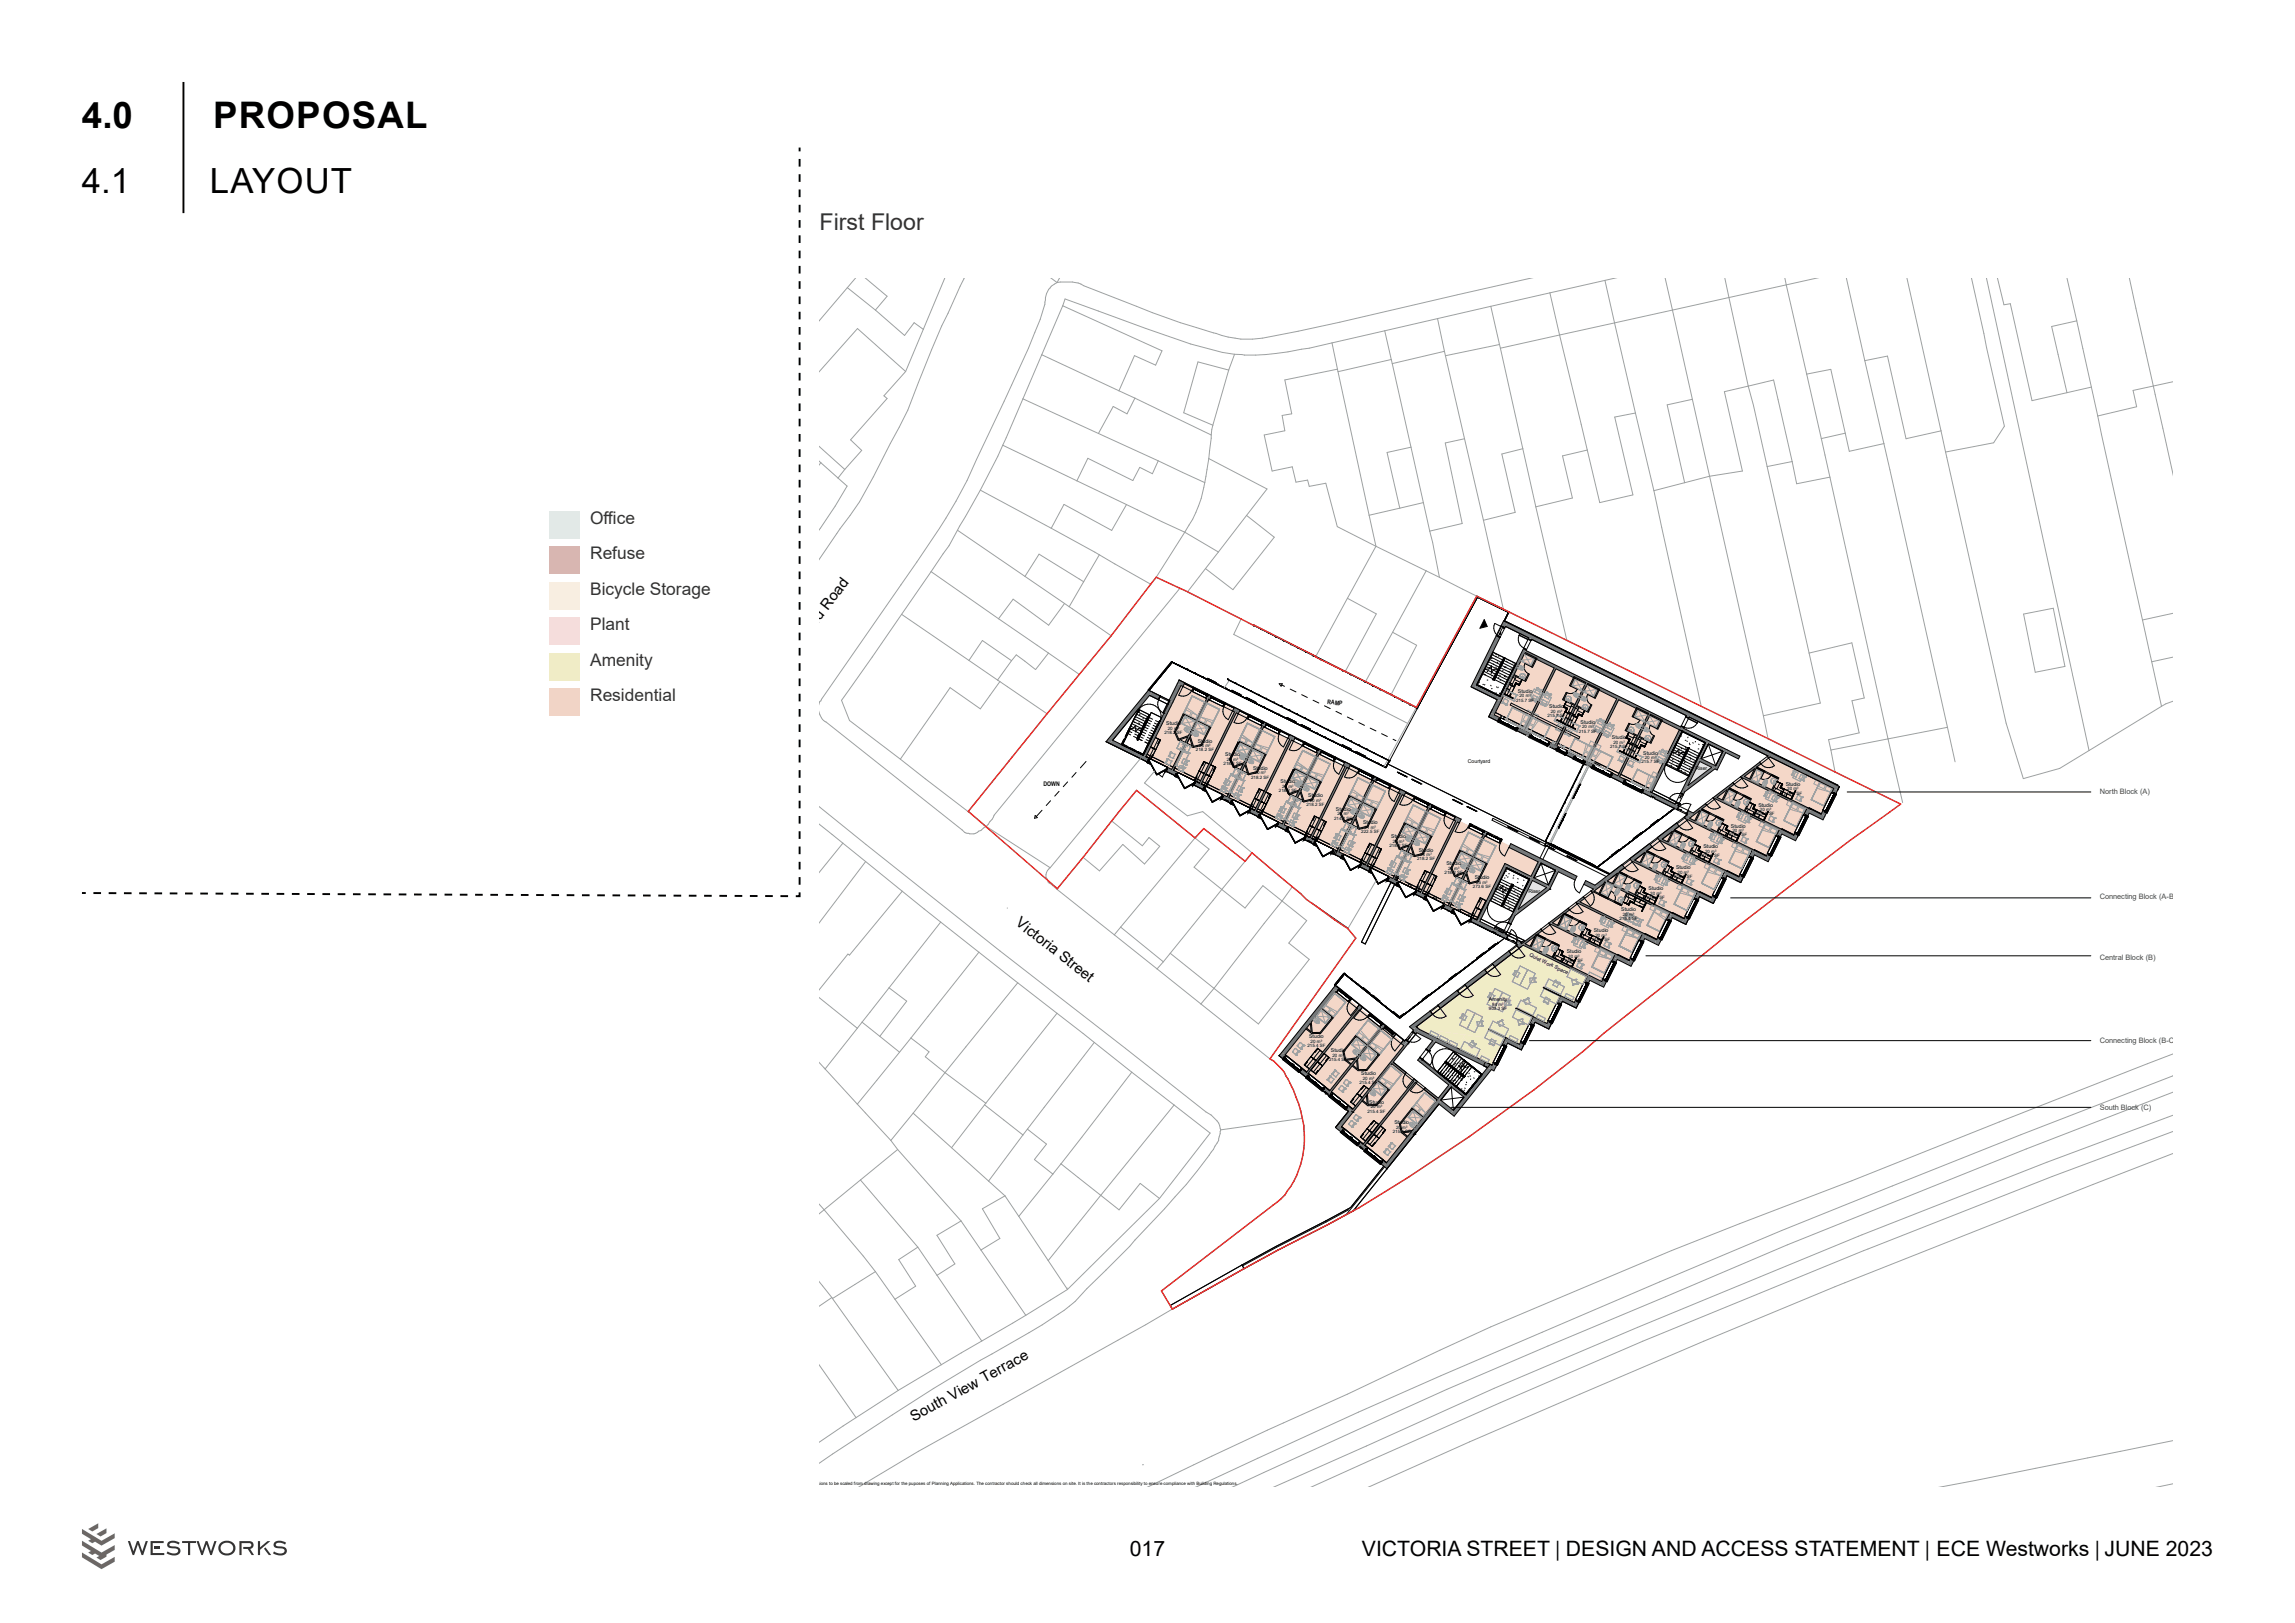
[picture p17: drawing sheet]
<svg xmlns="http://www.w3.org/2000/svg" width="420mm" height="297mm" viewBox="0 0 420 297" stroke-linecap="round" stroke-linejoin="round" font-family="sans-serif">
<defs><g id="words">
<g font-size="6.7">
<text x="15" y="23.4">4.0</text>
<text x="39" y="23.4">PROPOSAL</text>
</g>
<g font-size="6.3">
<text x="15" y="35.3">4.1</text>
<text x="38.4" y="35.3">LAYOUT</text>
</g>
<text font-size="4.2" fill="#333233" x="150" y="42.1">First Floor</text>
<g font-size="3.9">
<text x="206.8" y="284.8">017</text>
<text x="249.2" y="284.8">VICTORIA STREET | DESIGN AND ACCESS STATEMENT | ECE Westworks | JUNE 2023</text>
</g>
<g font-size="3.2" fill="#333233">
<text x="108" y="95.8">Of</text>
<text x="110.5" y="95.8">f</text>
<text x="110.5" y="95.8">ice</text>
<text x="108" y="102.3">Refuse</text>
<text x="108" y="108.8">Bicycle Storage</text>
<text x="108" y="115.3">Plant</text>
<text x="108" y="121.8">Amenity</text>
<text x="108" y="128.3">Residential</text>
</g>
<g font-size="2.7" fill="#000001">
<text x="143" y="122.9" transform="rotate(-53 143 122.9)">Culverland Road</text>
<text x="185.7" y="169.2" transform="rotate(38 185.7 169.2)">Victoria Street</text>
<text x="167.2" y="260.2" transform="rotate(-29 167.2 260.2)">South View Terrace</text>
</g>
<g font-size="1.4" fill="#434547">
<text x="384.3" y="145.2">North Block (A)</text>
<text x="384.3" y="164.6">Connecting Block (A-B)</text>
<text x="384.3" y="175.6">Central Block (B)</text>
<text x="384.3" y="190.9">Connecting Block (B-C)</text>
<text x="384.3" y="203.1">South Block (C)</text>
</g>
<g font-size="1.2" fill="#000001">
<text x="242.9" y="128.8" transform="rotate(6 242.9 128.8)">RAMP</text>
<text x="190.9" y="143.9">DOWN</text>
</g>
<g font-size="1" fill="#000001">
<text x="277.8" y="126.8">Studio</text>
<text x="283.5" y="129.6">Studio</text>
<text x="213.4" y="132.7">Studio</text>
<text x="219.2" y="135.9">Studio</text>
<text x="289.3" y="132.4">Studio</text>
<text x="295" y="135.3">Studio</text>
<text x="224.2" y="138.4">Studio</text>
<text x="229.3" y="140.9">Studio</text>
<text x="234.4" y="143.4">Studio</text>
<text x="268.6" y="139.7">Courtyard</text>
<text x="300.7" y="138.1">Studio</text>
<text x="310.3" y="140.8">Riser</text>
<text x="326.8" y="143.8">Studio</text>
<text x="239.4" y="145.9">Studio</text>
<text x="244.5" y="148.4">Studio</text>
<text x="321.8" y="147.6">Studio</text>
<text x="249.4" y="150.8">Studio</text>
<text x="254.6" y="153.3">Studio</text>
<text x="259.6" y="155.8">Studio</text>
<text x="311.7" y="155.3">Studio</text>
<text x="316.8" y="151.4">Studio</text>
<text x="264.7" y="158.3">Studio</text>
<text x="269.9" y="160.9">Studio</text>
<text x="306.7" y="159.1">Studio</text>
<text x="279.7" y="163.4">Riser</text>
<text x="296.7" y="166.8">Studio</text>
<text x="301.7" y="162.9">Studio</text>
<text x="291.7" y="170.6">Studio</text>
<text x="279.8" y="175" transform="rotate(26 279.8 175)">Quiet Work Space</text>
<text x="286.7" y="174.4">Studio</text>
<text x="272.5" y="183.2">Amenity</text>
<text x="239.6" y="189.9">Studio</text>
<text x="243.6" y="192.6">Studio</text>
<text x="249.1" y="196.7">Studio</text>
<text x="250.6" y="202">Studio</text>
<text x="255.2" y="205.7">Studio</text>
</g>
<g font-size=".8" fill="#000001">
<text x="277.5" y="128.4">215.7 SF</text>
<text x="278.1" y="127.6">20 m²</text>
<text x="283.2" y="131.2">215.7 SF</text>
<text x="283.8" y="130.5">20 m²</text>
<text x="213.1" y="134.3">218.2 SF</text>
<text x="213.7" y="133.5">20 m²</text>
<text x="218.9" y="137.5">218.2 SF</text>
<text x="219.5" y="136.7">20 m²</text>
<text x="288.9" y="134">215.7 SF</text>
<text x="289.5" y="133.3">20 m²</text>
<text x="294.6" y="136.9">215.7 SF</text>
<text x="295.3" y="136.1">20 m²</text>
<text x="223.9" y="140">218.2 SF</text>
<text x="224.5" y="139.2">20 m²</text>
<text x="229" y="142.5">218.2 SF</text>
<text x="229.6" y="141.7">20 m²</text>
<text x="300.4" y="139.7">215.7 SF</text>
<text x="301" y="138.9">20 m²</text>
<text x="234" y="145">218.2 SF</text>
<text x="234.6" y="144.2">20 m²</text>
<text x="239.1" y="147.5">218.2 SF</text>
<text x="239.7" y="146.7">20 m²</text>
<text x="244.1" y="150">214.0 SF</text>
<text x="244.8" y="149.2">20 m²</text>
<text x="321.4" y="149.2">216.0 SF</text>
<text x="322.1" y="148.5">20 m²</text>
<text x="326.5" y="145.4">216.1 SF</text>
<text x="327.1" y="144.6">20 m²</text>
<text x="249.1" y="152.4">222.5 SF</text>
<text x="249.7" y="151.7">21 m²</text>
<text x="254.3" y="155">218.2 SF</text>
<text x="254.9" y="154.2">20 m²</text>
<text x="316.4" y="153.1">216.0 SF</text>
<text x="317" y="152.3">20 m²</text>
<text x="259.3" y="157.5">218.2 SF</text>
<text x="259.9" y="156.7">20 m²</text>
<text x="264.4" y="160">218.2 SF</text>
<text x="265" y="159.2">20 m²</text>
<text x="270.2" y="161.7">25 m²</text>
<text x="306.4" y="160.7">216.0 SF</text>
<text x="307" y="159.9">20 m²</text>
<text x="311.4" y="156.9">216.0 SF</text>
<text x="312" y="156.1">20 m²</text>
<text x="269.5" y="162.5">273.6 SF</text>
<text x="297" y="167.6">20 m²</text>
<text x="301.4" y="164.5">216.0 SF</text>
<text x="302" y="163.8">20 m²</text>
<text x="291.4" y="172.2">216.1 SF</text>
<text x="292" y="171.4">20 m²</text>
<text x="296.4" y="168.4">215.4 SF</text>
<text x="286.4" y="176.1">216.1 SF</text>
<text x="287" y="175.3">20 m²</text>
<text x="272.5" y="184.9">903.3 SF</text>
<text x="273.1" y="184.1">84 m²</text>
<text x="239.3" y="191.5">215.4 SF</text>
<text x="239.9" y="190.8">20 m²</text>
<text x="243.2" y="194.2">215.4 SF</text>
<text x="243.8" y="193.4">20 m²</text>
<text x="249.4" y="197.6">20 m²</text>
<text x="248.8" y="198.4">215.4 SF</text>
<text x="250.2" y="203.6">215.4 SF</text>
<text x="250.9" y="202.8">20 m²</text>
<text x="254.9" y="207.3">215.4 SF</text>
<text x="255.5" y="206.5">20 m²</text>
<text x="136.1" y="271.7">© ECE Westworks Limited. No dimensions to be scaled from drawing except for the puposes of Planning Applications. The contractor should check all dimensions on site. It is the contractors responsibility to ensure compliance with Building Regulations.</text>
</g>
</g></defs>
<g fill="#333233">
<path d="M30.7 282.3a1.78 1.78 0 0 1 2.2 0l-.2 .3a1.41 1.41 0 0 0-1.7-.1v.3l.2 .1 .6 .1a.89 .89 0 0 1 .9 .2 .89 .89 0 0 1 .3 .9 1.79 1.79 0 0 1-2.5 .1l.2-.3a1.52 1.52 0 0 0 1.9 .1 .55 .55 0 0 0-.2-.6 .55 .55 0 0 0-.6-.1 .99 .99 0 0 1-1.2-.6z"/>
<path d="M33.3 282h2.6v.4h-1.1v2.2h-.4v-2.2h-1.1z"/>
<path d="M36 282h.4l.6 1.9 .6-1.9h.4l.6 1.9 .6-1.9h.4l-.8 2.6h-.3l-.7-2-.7 2h-.3z"/>
<path d="M23.4 282h.4l.6 1.9 .7-1.9h.3l.6 1.9 .7-1.9h.4l-.9 2.6h-.3l-.7-2-.7 2h-.2z"/>
<path d="M50.2 282.3a1.78 1.78 0 0 1 2.2 0l-.2 .3a1.41 1.41 0 0 0-1.7-.1v.3l.2 .1 .6 .1a.89 .89 0 0 1 .9 .2 .89 .89 0 0 1 .2 .9 1.79 1.79 0 0 1-2.4 .1l.1-.3a1.52 1.52 0 0 0 1.9 .1 .55 .55 0 0 0-.1-.6 .55 .55 0 0 0-.6-.1 .99 .99 0 0 1-1.2-.6z"/>
<path d="M28.2 283h1.1v.4h-1.1z"/>
<path d="M27.6 282h2.4v.4h-2.1v1.8h2.2v.4h-2.5z"/>
<path d="M43.8 282h1.8a.72 .72 0 0 1 .8 .6 .72 .72 0 0 1-.6 .8l.7 1.2h-.4l-.8-1.1h-.8v-.4l1.3-.1a.35 .35 0 0 0 0-.6h-1.6v2.2h-.4z"/>
<path d="M47.2 282h.4v1.1l1.4-1.1h.5l-1.9 1.6v1h-.4z"/>
<path d="M48.3 283.4l.3-.2 1 1.4h-.4z"/>
<path d="M40.7 282.6a1.1 1.1 0 0 0 .1 1.5 1.1 1.1 0 0 0 1.6-.1 1.1 1.1 0 0 0-.2-1.5 1.1 1.1 0 0 0-1.5 .1zM40.4 282.3a1.54 1.54 0 0 1 1.9-.2 1.54 1.54 0 0 1 .7 1.7 1.6 1.6 0 0 1-1.8 .8 1.6 1.6 0 0 1-1.2-1.5z"/>
</g>
<g fill="#6b6b6b">
<path d="M15 284.1l3.6 2.2 2.4-1.4v.9l-2.4 1.4-3.6-2.2z"/>
<path d="M15 281.9l3.6 2.2 2.4-1.4v.9l-1.5 .9v.4l-1.1 .6-.8-.5 .6-.3-.8-.4-.5 .3-.8-.5 .5-.3-1.6-1z"/>
<path d="M17.6 280.7l1.9-1v.9l-1.1 .6z"/>
<path d="M16.1 279.8l1.9-1v.8l-1.1 .7z"/>
<path d="M15 279.8l3.6 2.2 2.4-1.4v.9l-2.4 1.3-1.2-.7-.5 .3-.8-.4 .5-.3-1.6-1z"/>
</g>
<path d="M33.6 15v24" fill="none" stroke="#000" stroke-width=".35"/>
<path d="M100.5 93.5h5.5v5h-5.5z" fill="#d9ede5"/>
<path d="M100.5 100h5.5v5h-5.5z" fill="#cfb4b3"/>
<path d="M100.5 106.5h5.5v5h-5.5z" fill="#f6f1de"/>
<path d="M100.5 113h5.5v5h-5.5z" fill="#f4dedd"/>
<path d="M100.5 119.5h5.5v5h-5.5z" fill="#efebc3"/>
<path d="M100.5 126h5.5v5h-5.5z" fill="#efd7c8"/>
<path d="M17.1 163.4l127.8 .6M146.3 161.9v-133.5" fill="none" stroke="#000" stroke-width=".35" stroke-dasharray="1.4 1.4" stroke-linecap="butt"/>
<path d="M146.3 27v.7M15 163.4h.7M146.3 163.3v.7h-.7" fill="none" stroke="#000" stroke-width=".35"/>
<path d="M272.8 130.5l-.4 .7 1.7 .8 .2-.5 .2 .1 .1-.2zM277.7 132.9l-.1 .3h.2l-.2 .5 2.2 1.1 .2-.4h.2l.1-.2zM283.5 135.8l-.2 .2 .2 .1-.2 .4 1.6 .8-.1-.3h.2l.1-.2 .1 .1 .1-.2zM284.9 137l-.1 .1zM286.7 137.4l-.1 .2 .2 .1-.2 .4 1.3 .7 .2-.4h.2l.1-.2zM289.8 138.9l-.1 .2 .2 .1-.1 .3h.1l-.2 .1 1.6 .8 .2-.4 .2 .1 .1-.3zM294.9 141.4l-.1 .2 .2 .1-.2 .5 2.2 1.1 .2-.5 .2 .1 .1-.2zM300.7 144.2l-.2 .3 .2 .1-.2 .4 1.6 .8 .2-.1 .5 .3v.1l4.1 2 .3-.6zM309 148.3l-.4 .7 .5 .3 .8-.5z" fill="#75797b"/>
<path d="M291.5 140l.1 .2zM294.8 141.7l.2 .1z" fill="#fff"/>
<g fill="#75797b">
<path d="M243.8 181l.3 .1a.34 .34 0 0 1 .4 .3 .34 .34 0 0 1-.3 .4l-8.8 11a.35 .35 0 0 1-.4 .2 .35 .35 0 0 1-.3-.3 .16 .16 0 0 1-.1-.1 .16 .16 0 0 1 .1-.2z"/>
<path d="M244.3 180.4l-.1 .1a.32 .32 0 0 0-.3 .4 .32 .32 0 0 0 .3 .3h.1a.33 .33 0 0 0 .3 .3 .33 .33 0 0 0 .3-.3 .36 .36 0 0 0 .2-.4 .36 .36 0 0 0-.4-.2zM247.2 182.6l-.5 .6 .2 .1 .5-.6zM248.8 183.9l-.2 .1a.33 .33 0 0 0-.3 .3 .33 .33 0 0 0 .3 .4 .28 .28 0 0 0 .3 .2 .28 .28 0 0 0 .2-.3l.1-.1a.18 .18 0 0 0 .1-.2 .18 .18 0 0 0-.2-.2zM250.7 185.5l-.5 .5a.36 .36 0 0 0 .6-.3l.1-.2zM253 187.2l-.2 .2a.33 .33 0 0 0-.3 .4 .33 .33 0 0 0 .3 .3 .27 .27 0 0 0 .3 .2 .27 .27 0 0 0 .3-.3 .31 .31 0 0 0 .1-.4 .31 .31 0 0 0-.3-.2zM255.1 189l-.1 .2a.33 .33 0 0 0-.3 .3 .33 .33 0 0 0 .3 .3l.2-.2a.33 .33 0 0 0 .2-.3 .33 .33 0 0 0-.3-.3zM256.8 190.3l-.1 .2a.32 .32 0 0 0-.3 .4 .32 .32 0 0 0 .3 .3 .39 .39 0 0 0 .6-.3l.1-.2z"/>
</g>
<g fill="#fff">
<path d="M290.3 158.6l1.5 .1 .3 .1-.7 .3z"/>
<path d="M291.8 158.7l.3 .1z"/>
<path d="M270.2 109.1l-2.9 5.5 3-5.2 .1-.3zM270.4 109.2l1.4 .7zM270.4 109.3l-9 16.5-7.4 14 28.8 14.2 7-14.3h-.2l-.1-.1-1.6-.7v-.1l-1.3-.6h-.1l-.1-.1-1.3-.7h-.3v-.1l-1.5-.8-.1 .1-.1-.2-3.1-1.5-.1 .1-.1-.1v-.1l-2.2-1.1h-.3l.1-.1-3.1-1.5h-.3l.1-.1-1.7-.9 1.6-3.1-4.8-2.3 6.8-13.7zM271.6 113.4l.6 1.2-1.3 .3zM271.9 109.9l1.3 .7zM273.3 110.6l1.4 .6zM274.7 111.3l1.4 .7zM267.3 114.7l-.6 1.3 .7-1.3zM266.6 116l-.6 1.3zM265.8 117.4l-.6 1.3zM265.1 118.8l-.5 1.1z"/>
<path d="M297.2 142.8l.2 .2v-.1zM300.5 144.5l.2 .1zM307.8 148.3v.1l1 .4z"/>
</g>
<path d="M274 128l.7 .4-1.2 2.4-.7-.3z" fill="#75797b"/>
<g fill="#fff">
<path d="M276.1 112l-.8 1.7z"/>
<path d="M270.4 109.2l5.7 2.8z"/>
<path d="M270.3 109.2l-11 20.4z"/>
<path d="M270.3 109.2h.1z"/>
<path d="M273.2 110.6h.1z"/>
<path d="M271.8 109.8l.1 .1z"/>
<path d="M268.8 111.9h.1z"/>
<path d="M255.4 160.5l.2 .1-.2 .4-.1-.1z"/>
<path d="M255.6 160.6l.2 .1-.2 .4-.2-.1z"/>
</g>
<path d="M271.6 113.4l.6 1.2-1.3 .3z" fill="#000001"/>
<g fill="#fff">
<path d="M290.5 140.1l-7 14.2 .1 .1h.2l7-14.1z"/>
<path d="M280 134.4l-.2 .5 .1 .1 .3-.5zM283.3 136.1l-.2 .4 .2 .1 .2-.4z"/>
<path d="M289.8 139.7l-7 14.3zM289.8 139.8l-.6 1.4v.1l-.1-.1-3.4 7.2-.1-.1-.6 1.5-2.1 4.1 .6 .4 7-14.2z"/>
</g>
<g fill="#75797b">
<path d="M263.2 200.9l.2 .2a.36 .36 0 0 1 .3 .2 .36 .36 0 0 1-.1 .4l-4.4 5.5h-.2l-.4 .5 .1 .1-4.5 5.7a.36 .36 0 0 1-.3 .3 .36 .36 0 0 1-.4-.2l-.3-.2z"/>
<path d="M248.4 184.6a.35 .35 0 0 1 .3 .3 .35 .35 0 0 1-.3 .3l-8.7 10.8a.33 .33 0 0 1-.2 .4 .33 .33 0 0 1-.4-.2z"/>
<path d="M252.6 188h.1a.35 .35 0 0 1 .2 .3 .35 .35 0 0 1-.3 .3l-8.8 11a.23 .23 0 0 1-.4 .1 .23 .23 0 0 1 .2-.4z"/>
</g>
<g fill="#fff">
<path d="M280.1 134.6l.1 .2z"/>
<path d="M281.6 135.4v.1l.2 .1z"/>
<path d="M281.8 135.5l1.2 .6z"/>
<path d="M280.2 134.7l1.4 .7z"/>
<path d="M280 134.8l3 1.4 .2 .1-.1 .1-3.1-1.5z"/>
<path d="M280.3 134.1l3.2 1.6-.2 .5-3.2-1.6z"/>
<path d="M283 136.1l.1 .1zM283.1 136.1l.1 .2z"/>
<path d="M280.2 134.7l.7 .3zM280.2 134.8l1.4 .7zM281.8 135.6l1.2 .6zM282.5 135.8l.6 .3z"/>
</g>
<g fill="#f4d7c8">
<path d="M221.2 128l-.3 .6 2.3 1.2-2.7 5.5-.5 1.1-1.7 .4-.4-.2-.5 1.1 .2 .1-.6 1.2 .3 .2-.3 .7-.3-.1-.3 .5 .2 .2-.3 .6-.6-.3 .1-.4-.6-.3-.4 .9 4.7 2.3-.9-.5 1.7-3.5 .9 .5 4.7-9.5-.3-.2 .1-.3-1.5-.8-.2 .3h-.2zM217.3 139.2h.2l-.4 .8-.1-.1zM216.7 140.4l.1 .1-.3 .7h-.1zM218.4 133.5l-.1 .3 .7 .2 .3 .4v.2l-.3 .2-.9-.5-.3 .5 .7 1.8 1.3-.4 1.5-3-.2-.1-.7 1.4zM217.7 135l-.5 1 1 .5z"/>
<path d="M226.3 130.5l-4.7 9.4 .9 .5-1.7 3.5-1-.4 4.8 2.3 .4-.9-.6-.3-.3 .4-.8-.4 .4-.7 .4 .1 .3-.5-.3-.1 .3-.7 .3 .1 .6-1.2 .3 .1 .5-1.1-.4-.2-.7-1.5 3.3-6.6 2.3 1.2 .4-.7-2.7-1.3-.1-.1 .1-.3-1.5-.8-.2 .3zM224.3 142.6l.1 .1-.3 .7-.2-.1zM226.7 135.9l-1.5 3 .7 1.3 1.7-.6 .2-.5-.6-.2a.39 .39 0 0 1-.3-.3 .39 .39 0 0 1 .1-.4h.4l.7 .4 .1-.3-1.9-.9 .7-1.4zM226.1 140.3l.9 .5 .5-1z"/>
<path d="M236.4 135.5l-4.7 9.4 .9 .5-1.7 3.5-1-.5 4.8 2.4 .4-.9-.6-.3-.3 .4-.6-.4 .3-.7 .3 .1 .3-.5-.3-.1 .4-.7 .3 .1 .5-1.2 .3 .1 .5-1.1-.4-.2-.7-1.5 3.3-6.6 2.4 1.1 .3-.6-2.7-1.3-.1-.2-1.5-.8zM234.4 147.6l.1 .1-.3 .7-.2-.1zM233.8 148.8l.1 .2-.3 .7-.2-.1zM236.9 140.9l-1.6 3 .6 1.3 1.8-.6 .3-.5-.9-.4-.1-.3a.47 .47 0 0 1 .8-.1l.4 .3 .1-.3-1.9-.9 .7-1.4zM236.2 145.3l.9 .5 .5-1z"/>
<path d="M246.5 140.4l-4.7 9.5 .9 .5-1.7 3.5-.9-.5 4.6 2.3 .4-.9-.5-.2-.3 .4-.7-.4 .3-.8 .1 .1-.1 .4 .2-.4 .3 .1 .2-.5-.3-.1 .2-.4-.2 .4-.1-.1 .3-.7 .5 .2 .5-1.2 .3 .1 .6-1.1-.5-.2-.6-1.5 3.2-6.6 2.3 1.1 .3-.7-2.5-1.2-.2-.1 .2-.4-1.5-.7-.3 .3zM247 145.9l-1.5 3 .6 1.3 1.6-.6 .3-.6-.8-.2-.1-.3v-.3h.4l.7 .4 .2-.3-1.9-.9 .7-1.4zM246.3 150.3l.9 .5 .4-.9z"/>
<path d="M251.4 142.9l-1.9 4h.1l1.6-3.3 2.3 1.2-3.2 6.6-.7 .1a1.19 1.19 0 0 1-1.3 0l-.6 1.2 .3 .1-.6 1.2 .4 .2-.3 .7h-.2l.2-.4-.2 .3-.3-.1-.2 .5 .2 .2-.3 .7-.7-.3 .2-.4-.6-.3 1.9-4-2.5 4.8 3.9 1.9 1.8-3.5 .9 .4 4.7-9.5-.4-.1 .2-.4-1.6-.7-.2 .3h-.2zM247 155.4l.2 .1-.4 .7h-.1zM249.4 147.1l-1.3 2.5 .7 1.9 1.4-.3 1.5-3-.3-.2-.7 1.4-1.9-.9 .7-1.4zM248.7 148.8l.8 .3 .2 .2-.1 .3-.5 .1-.7-.5zM248 149.9l-.5 1 1 .5zM249.4 158l.5 .3z"/>
<path d="M256.6 145.4l-4.7 9.5 .9 .5-1.7 3.4-.5-.2 4.3 2.1 .4-.8-.6-.3-.2 .4-.7-.4 .4-.7 .3 .1 .2-.5-.2-.1 .3-.7 .3 .1 .6-1.2 .2 .1 .6-1.1-.5-.2-.6-1.5 3.2-6.6 2.4 1.1 .3-.7-2.6-1.2-.2-.1 .2-.4-1.5-.7-.2 .3zM254.6 157.6h.2l-.4 .8-.1-.1zM254 158.8l.1 .2-.3 .6-.1-.1zM257.1 150.9l-1.5 3 .6 1.3 1.8-.7 .2-.4-.1-.1a.66 .66 0 0 1-.9-.7l.4-.2 .8 .5 .2-.3-1.9-.9 .7-1.4zM256.4 155.3l1 .5 .4-1z"/>
<path d="M261.7 147.9l-.4 .7 2.4 1.2-2.6 5.3-.7 1.2-1.6 .4-.4-.2-.6 1.1 .3 .2-.6 1.2 .2 .2-.3 .6-.3-.1-.2 .5 .2 .2-.3 .7-.7-.3 .2-.4-.6-.3-.2 .4 .3 .2-.2 .4 4.4 2.1-.9-.4 .4-.9 1.3-2.6 .9 .4 4.7-9.5-.4-.1 .2-.4-1.5-.8-.2 .4-.3-.1zM257.8 159.1l.1 .1-.3 .7h-.2zM257.2 160.4l.1 .1-.3 .7-.2-.1zM258.9 153.5l-.1 .3 .6 .2 .4 .4-.1 .2-.2 .1-1-.5-.2 .5 .7 1.8 1.3-.3 1.5-3.1-.3-.1-.7 1.4zM258.2 155l-.5 1 .9 .4z"/>
<path d="M266.7 150.4l-4.7 9.5 .9 .5-1.7 3.4-.9-.4 4.7 2.3 .4-.8-.6-.3-.2 .4-.6-.4 .3-.7 .3 .1 .2-.4-.4-.3 .4-.7h.1l-.3 .7 .3-.6 .3 .1 .6-1.2 .2 .1 .6-1.1-.5-.2-.6-1.5 3.2-6.6 2.4 1.1 .3-.7-2.6-1.2-.1-.1 .1-.4-1.5-.8-.3 .4zM264.1 163.8l.2 .1-.4 .7h-.1zM267.2 155.8l-1.5 3.1 .6 1.3 1.8-.7 .2-.4-.7-.3-.3-.2v-.2a.76 .76 0 0 1 1.1 .1l.2 .1 .1-.3-1.9-1 .7-1.3zM266.5 160.3l1 .5 .5-1z"/>
<path d="M271.8 152.9l-.4 .7 2.4 1.2-3.3 6.6-1.6 .3-.4-.2-.5 1.1 .2 .2-.6 1.2 .4 .2-.3 .7-.5-.1-.2 .4 .2 .2-.3 .7-.7-.3 .2-.5-.6-.2-.4 .8 4.9 2.4 5.1-10.3 4.8 2.4 1.3-2.7-5.4-2.6 .2-.4-1.5-.8-.2 .4-.3-.1zM270.9 164.3l1 .5-1.7 3.5-1-.5zM267.3 165.4h.1l-.3 .8-.2-.1zM269 158.5l-.1 .3 .6 .2 .4 .3-.1 .3-.2 .1-.9-.4-.3 .4 .6 1.8 1.4-.3 1.5-3.1-.3-.1-.6 1.4zM268.3 160l-.5 .9 1 .5z"/>
<path d="M322.2 139.6l.1 .2-.8 .5 1.5 .8-.1 .1-1.5-.7-.1 .2 1.4 .7-1 1.9 .8 .4 .1-.1a.84 .84 0 0 1 .7-.9l.1 .2v.4l-.4 .6 1.2 .6 1.1-2.1-1.2-.6 .1-.1 1.3 .6-.3 .7 1 .5-.2 .6 2.3 1.1 .3-.5-.8 1.6 5.5 2.7 2.3-4.7-.2-.1-1.6 3.3-2.3-1.2 1.6-3.3-2.9-1.4-.2 .3 .2 .2-.3 .6h-.3l-.1 .3-1.4-.7 .2-.3-.3-.2 .3-.7 .3 .1 .2-.3-4.9-2.4a.18 .18 0 0 1-.2 .2 .18 .18 0 0 1-.2-.1zM328.2 141l.1 .2-.3 .6h-.2zM330.3 142.1l.1 .1-.3 .7-.2-.1zM332.3 142.7l.7 .4-.3 .7-.8-.4zM329 145.5l.7 .3-.4 .8-.6-.4zM329.7 145.8l.2 .1-.4 .7h-.1zM319.2 142.1l1 .4 .9-1.8zM335.5 145l.1 .2v-.2zM333.9 148.4l-.1 .1h.1l.1-.1z"/>
<path d="M244.5 181.4a.28 .28 0 0 0-.3 .3 .28 .28 0 0 0 .4 .3l1.3 1a.35 .35 0 0 1 .3 .3 .35 .35 0 0 1-.2 .4l-4.3 5.4h-1.7l-.7-.6a.35 .35 0 0 0-.4-.2 .35 .35 0 0 0-.2 .4l-3.5 4.4 3.6 2.9a.28 .28 0 0 0 .3 .2 .28 .28 0 0 0 .3-.3 .29 .29 0 0 0 .2-.3 .29 .29 0 0 0-.3-.3l-.2-.1a.33 .33 0 0 1-.3-.3 .33 .33 0 0 1 .1-.4l1.9-2.2a.37 .37 0 0 1 .3-.4 .37 .37 0 0 1 .4 .2l.1 .1a.3 .3 0 0 0 .3 .3 .3 .3 0 0 0 .3-.2l5.9-7.3a.3 .3 0 0 0 .3-.2 .3 .3 0 0 0-.1-.4 .36 .36 0 0 0 .1-.4 .36 .36 0 0 0-.3-.2l-.5-.4a.34 .34 0 0 0-.3-.3 .34 .34 0 0 0-.4 .2zM237.8 190.8h.2l.2 .1a.41 .41 0 0 1 .2 .4 .41 .41 0 0 1-.3 .4l-.1 .1-.2-.1a.35 .35 0 0 1-.3-.2 .35 .35 0 0 1 .1-.4zM238.5 191.3h.1l-.4 .7-.2-.1zM237 191.9l.3 .1a.39 .39 0 0 1 .3 .4 .39 .39 0 0 1-.3 .4l-.2 .1-.1-.1a.36 .36 0 0 1-.4-.2 .36 .36 0 0 1 .1-.4zM237.6 192.4h.2l-.5 .7-.1-.2zM240.8 186l-.2 .2 .8 .5 .1 .4a.39 .39 0 0 1-.7 0l-.4-.5-.4 .4 .1 1.9h1.5l1.8-2.2a.31 .31 0 0 0 .2-.3 .31 .31 0 0 0-.1-.3l-.7 .8a.31 .31 0 0 1-.1 .3 .31 .31 0 0 1-.4-.1l-1.4-1.1zM239.8 187.3l-.4 .4a.34 .34 0 0 0-.2 .4 .34 .34 0 0 0 .3 .3l.4 .4z"/>
</g>
<g fill="#75797b">
<path d="M257.3 190.8a.26 .26 0 0 1 .4 .2 .26 .26 0 0 1-.3 .3l-9.5 11.8a.34 .34 0 0 1-.2 .4 .34 .34 0 0 1-.4-.2z"/>
<path d="M258.7 197.8a.27 .27 0 0 1 .3 .3 .27 .27 0 0 1-.3 .3l-8.6 10.8a.33 .33 0 0 1-.2 .3 .33 .33 0 0 1-.4-.1h-.1z"/>
<path d="M234.5 192.7l-.1 .1a.36 .36 0 0 0-.3 .4 .36 .36 0 0 0 .4 .3l.3 .2 .3-.3 .1 .1a.36 .36 0 0 0 .1-.4 .36 .36 0 0 0-.4-.2l-.3-.3zM238.1 195.5l-.1 .2 .1 .1a.34 .34 0 0 0-.2 .4 .34 .34 0 0 0 .3 .3l.8 .6 .3-.3a.19 .19 0 0 0 .3-.1 .19 .19 0 0 0-.2-.3zM242.4 198.9l-.2 .2 .2 .1a.3 .3 0 0 0-.3 .4 .3 .3 0 0 0 .3 .2h.1l.4 .3v.2l.4 .2 .3-.3a.19 .19 0 0 0 .3-.1 .21 .21 0 0 0-.3-.3zM246.6 202.3l-.1 .2 .1 .1a.36 .36 0 0 0-.2 .5 .36 .36 0 0 0 .4 .2l.2-.2a.25 .25 0 0 0 .4 0 .25 .25 0 0 0-.2-.4z"/>
</g>
<g fill="#fff">
<path d="M243.5 200.2l.2 .2v-.2zM246.5 202.5l.1 .2z"/>
<path d="M239.3 196.8l.1 .1zM242.2 199.1l.1 .2z"/>
<path d="M235.1 193.4l.1 .1zM237.9 195.7l.2 .1z"/>
</g>
<path d="M231.3 133l-.3 .6 2.3 1.2-3.2 6.6-.8 .2a1.19 1.19 0 0 1-1.3 0l-.5 1.1 .2 .1-.5 1.2 .4 .2-.4 .8-.4-.2-.3 .5 .5 .2-.4 .7-.8-.4 .1-.4-.5-.3-.5 .8 3.8 1.9 1.7-3.5 1 .5 4.6-9.5-.3-.2v-.1l-1.5-.8-.1 .1h-.2zM228.6 138.5l-.2 .3 .8 .3 .2 .3v.2l-.3 .1-.9-.4-.2 .4 .5 1.7a.31 .31 0 0 0 .5 0l.9-.2 1.5-3-.2-.1-.7 1.3zM227.8 140l-.4 1 .9 .4zM229.1 148l.5 .3z" fill="#f4d7c8"/>
<g fill="#fff">
<path d="M291.6 140.3v.1z"/>
<path d="M293.3 141.2l1.2 .6z"/>
<path d="M291.6 140.4l1.5 .7z"/>
<path d="M291.5 140.4l3 1.4 .2 .1-.1 .2-3.1-1.6z"/>
<path d="M291.8 139.8l3.2 1.6-.3 .4-3.1-1.5z"/>
<path d="M293.1 141v.2zM293.2 141.1l.1 .2z"/>
<path d="M294.5 141.8l.1 .1zM294.6 141.8l.1 .1z"/>
<path d="M291.7 140.3l.7 .4zM291.6 140.4l1.4 .7zM293.2 141.2l1.3 .6z"/>
</g>
<path d="M215.8 124.4l-.4 .7 1.1 .5 .3-.7zM218.4 125.7l-.3 .7 .2 .1 .3-.7zM221 127l-.4 .7 .8 .3 .3-.6zM224.1 128.6l-.3 .6 .2 .1 .3-.7zM225.9 129.4l-.3 .7 1 .5 .3-.7zM228.5 130.7l-.3 .7 .2 .1 .3-.7zM231.1 132l-.3 .7 .7 .3 .4-.7zM234.2 133.6l-.3 .6 .2 .1 .3-.7zM236 134.4l-.3 .7 1 .5 .4-.7zM238.6 135.7l-.3 .7 .2 .1 .4-.7zM241.2 137l-.3 .7 .7 .3 .4-.7zM244.3 138.5l-.3 .7 .2 .1 .4-.7zM246.1 139.4l-.3 .7 1 .5 .4-.7zM248.8 140.7l-.4 .7 .2 .1 .4-.7zM251.3 142l-.3 .6 .8 .4 .3-.7zM254.5 143.5l-.4 .7 .2 .1 .4-.7zM256.2 144.4l-.3 .7 1.1 .5 .3-.7zM258.9 145.7l-.4 .7 .3 .1 .3-.7zM261.4 147l-.3 .6 .8 .4 .3-.7zM264.6 148.5l-.4 .7 .2 .1 .4-.7zM266.4 149.4l-.4 .7 1.1 .5 .3-.7zM269 150.7l-.3 .7 .2 .1 .3-.7zM271.6 152l-.4 .6 .8 .4 .3-.7zM274.7 153.5l-.3 .7 .2 .1 .3-.7zM276.5 154.4l-.4 .7 12.2 5.9 .3-.7zM290.2 161.1l-.4 .7 2.1 1 .8-.5z" fill="#75797b"/>
<g fill="#fff">
<path d="M308.2 149.8l.2-.1z"/>
<path d="M291.5 140.5l3.1 1.6v.1l-3.2-1.6z"/>
<path d="M285.3 151.4v.1z"/>
<path d="M214.5 121.2l39 19.2z"/>
<path d="M214.4 121.2h.1l-4.1 5z"/>
<path d="M254.2 139.3l-.6 1.2z"/>
<path d="M214.5 121.1h.1z"/>
<path d="M252.2 139.7h.1z"/>
<path d="M250.8 139h.1z"/>
<path d="M249.4 138.3h.1z"/>
<path d="M248 137.6l.1 .1z"/>
<path d="M246.6 136.9h.1z"/>
<path d="M245.2 136.2l.1 .1z"/>
<path d="M243.8 135.5l.1 .1z"/>
<path d="M242.4 134.8l.1 .1z"/>
<path d="M241 134.1l.1 .1z"/>
<path d="M239.6 133.5h.1z"/>
<path d="M236.8 132.1l.1 .1z"/>
<path d="M235.4 131.4l.1 .1z"/>
<path d="M232.6 130.1h.1z"/>
<path d="M232.6 130h.1z"/>
<path d="M231.2 129.4h.1z"/>
<path d="M231.3 129.3v.1z"/>
<path d="M229.8 128.7h.1z"/>
<path d="M229.9 128.6v.1z"/>
<path d="M228.5 127.9v.1z"/>
<path d="M224.3 125.9h.1z"/>
<path d="M222.9 125.2v.1z"/>
<path d="M222.9 125.2l.1 .1z"/>
<path d="M221.5 124.5v.1z"/>
<path d="M220.1 123.8h.1z"/>
<path d="M218.7 123.2l.1-.1z"/>
<path d="M217.3 122.4l.1 .1z"/>
<path d="M215.9 121.7l.1 .1z"/>
<path d="M212.3 123.6h.1z"/>
<path d="M211.3 124.9h.1z"/>
<path d="M291.5 140.1l-.3 .4 .2 .1 .2-.4zM294.8 141.7l-.2 .5 .1 .1 .2-.5z"/>
<path d="M286.4 149.1v.1zM286.3 149.2l.1 .1zM286.2 149.5v.1zM286 149.9h.1zM285.9 150l.1 .1z"/>
<path d="M285.8 150.3v.1zM285.7 150.5l.1 .1zM285.6 150.6l.1 .1zM285.6 150.8v.1zM285.4 151.1v.1zM285.3 151.2l.1 .1z"/>
<circle cx="308.2" cy="149.6" r=".13"/>
</g>
<path d="M281.2 171.3l1.3 .7-.9 1.9-1.4-.7z" fill="#f4d7c8"/>
<g fill="#d5d7d6">
<path d="M292 158.7h.3z"/>
<path d="M224.2 146.3l-.1 .1 .6 .3 .1-.1zM239.4 153.8l-.1 .1 .6 .3 .1-.1zM273.1 170.4l-.1 .2 .7 .3v-.2zM275.6 171.8l.5 .3v-.2l-.3-.1z"/>
</g>
<path d="M208.2 129.8l-4.6 5.6 5.6 2.8-3.9-2 1.5-2.9h-.1l1.8-3.5zM208.6 129.9l-.2 .4 1.7 .9-1.1 2.1h-.7l-.5 .6v-1.2l-.4 .6h-.5l-1.5 2.9 3.8 1.8 3.4-6.7-1.9-.9-2.5 5h-.1l2.3-4.6zM210.3 131l-.1 .4zM210.1 131.4l-.5 1zM209.6 132.5v.2zM209.5 132.7l-.5 1.1zM208.8 134l-.5 1.3z" fill="#fff"/>
<path d="M241.4 138l-.3 .6 2.3 1.2-3.2 6.6-.7 .1a1.57 1.57 0 0 1-1.3 .1l-.6 1.1 .3 .1-.6 1.2 .2 .2-.3 .6h-.3l-.2 .4 .2 .3-.3 .6-.7-.3 .2-.4-.6-.3-.5 .8 3.8 1.9 1.7-3.5 1 .5 4.6-9.5-.5-.4-1.3-.7h-.3zM237.5 149.2h.2l-.4 .7h-.1zM236.9 150.4l.2 .1-.4 .7-.1-.1zM238.7 143.5l-.2 .3 .8 .3 .2 .2a.34 .34 0 0 1-.1 .4 .34 .34 0 0 1-.5 0l-.6-.4-.2 .4 .5 1.9 1.4-.4 1.5-3-.2-.1-.7 1.3zM238 145l-.5 1 .9 .4zM238.8 152.8l.9 .5z" fill="#f4d7c8"/>
<g fill="#fff">
<path d="M246 178.3h.1l9.7 7.8a.46 .46 0 0 0 .8-.2l18.7-14.2 2.3 1.1-.1 .1 .1 .2-1.3 1-.2-.1-3 2.3 .1 .2-1.4 1a.5 .5 0 0 0-.7 .3l-3 2.3v.2l-1.3 1-.1-.1-3.6 2.7 .1 .2-1.3 1-.2-.1-3.4 2.6a.27 .27 0 0 0-.3 .3 .27 .27 0 0 0 .3 .2 .34 .34 0 0 1 .3 .2 .34 .34 0 0 1-.1 .4v.2h.2l-1.2 1.5-.1-.2-.3 .2-12.5-9.9a.3 .3 0 0 1-.2-.3 .3 .3 0 0 1 .3-.3z"/>
<path d="M275.5 113.7l60.8 30-1.2-.6zM214.4 121.1l-4.3 5.2 2.3 1.1-.3 .6-1.7-.7-2.1 2.5 2.1 1 .3-.4 1.9 .9 1.2-2.4-.1-.1 .2-.7 1.9-3.7 31.7 15.7h-.4l-.1 .2 1.6 .7 .2-.3 5.9 2.9-.2 .3 1.6 .8 .2-.3 10 5v.1l-1.6-.7-.1 .1 1.6 .8 .2-.3 1 .5-.2 .3 1.6 .8 .2-.3 5.9 2.9-.2 .3 1.6 .8 .2-.3 12.1 5.9-.3 .7-3.1-1.5-1.6 3.2-6.3 4.8-.8 1.6-.5-.2 1-2-4.3-2.1-1.7 3.4 7.9 3.9-.6 .4 .2 .2 3.5-2.7 .1 .1 1.1-.8a.21 .21 0 0 0 .3-.1 .21 .21 0 0 0-.1-.3l3.6-2.7 .2 .1 1.3-1-.1-.2 1-.7a.31 .31 0 0 1 .5-.2l1.3-1v-.2l.4-.3-1.8-.9 .4-.7 1.7 .9 4.6-3.5a.35 .35 0 0 1 .3-.3 .35 .35 0 0 1 .3 .3l1-.8a.26 .26 0 0 0 .3-.2 .26 .26 0 0 0-.1-.3v-.1l3.2-2.5a.33 .33 0 0 1 .4-.2 .33 .33 0 0 1 .3 .2l1-.8a.25 .25 0 0 0 .3-.2 .25 .25 0 0 0-.2-.3l3.2-2.5a.29 .29 0 0 1 .3-.2 .29 .29 0 0 1 .3 .3l1.4-1.1-.1-.1-.2 .2a.43 .43 0 0 1 .4-.7l.2-.1-.3-.2 .1-.1-.7-.4-.1-.1 1 .5 .2-.5 .9 .5 2.2-1.8 .2 .2 1.3-1.1a.37 .37 0 0 1 .4-.5l2.9-2.2a.22 .22 0 0 1 .2-.2 .22 .22 0 0 1 .2 .2l1.3-1.1-.1-.2 3.5-2.6 .2 .1 1-.8a.32 .32 0 0 0 .3-.4l-14.3-7.2-.2 .2-.5-.2 .1-.3-28.3-13.9-.1 .2-.6-.2-1.6-.8 1.7 .8 .1-.3-4.2-2.1-.3 .4-.2-.3-.9 1.8h.3v.2l-1.3 2.6 4.3 2.1 1.4-2.8 .5 .2-.1 .2 28.3 14 .1-.2 .5 .3-.1 .2 10.3 5-.2 .6-2.4-1.2-1.5 3.2-.5-.2-5.5 4.2-.3 .6-.4-.4 1.5-3.1-4.3-2.1-2.3 4.7 5.1 2.5-.5 .3 .1 .1-.2 .4v.3l-.6-.3-14 10.8-1.1 .4-1-.5 2 .1-38.2-18.9-.5 .7-39-19.3-4.3 5 4.2-5zM274.6 115.8l-.1 .3zM213.6 128.8l-.8 1.6zM309 131.5l1.6 .8zM255.8 141.3l.1 .1zM256 141.4v.1zM256.1 141.4l.1 .1zM256.2 141.5l.1 .1zM256.4 141.6l.1 .1zM256.5 141.7h.1zM256.7 141.8h.1zM256.9 141.8v.1zM257 141.9h.1zM257.2 142l.1 .1zM257.3 142.1h.1zM258.4 142.6h.1zM258.5 142.7h.1zM258.7 142.8l.1-.1zM258.8 142.8l.1 .1zM259 142.9l.1 .1zM259.2 143h.1zM259.3 143.1h.1zM259.5 143.1l.1 .1zM259.6 143.2l.1 .1zM259.8 143.3l.1 .1zM259.9 143.4h.1zM307.6 145.6l-.1 .4zM265.9 146.3h.1zM266 146.4h.1zM266.2 146.4l.1 .1zM266.3 146.5l.1 .1zM266.5 146.6h.1zM266.8 146.8h.1zM267 146.8l.1 .1zM267.1 146.9l.1 .1zM267.2 147h.2zM267.5 147v.1zM268.5 147.6l.1 .1zM268.7 147.7l.1 .1zM268.9 147.7v.1zM269 147.8l.1 .1zM269.1 147.9l.1 .1zM269.3 148l.1 .1zM269.5 148v.1zM269.6 148.1l.1 .1zM307.6 148.2l.1 .1zM269.8 148.2v.1zM269.9 148.3h.1zM270.1 148.3l.1 .1zM276 151.3h.1zM276.1 151.4h.2zM276.3 151.4l.1 .1zM276.5 151.5l.1 .1zM276.6 151.6l.1 .1zM276.8 151.7l.1 .1zM276.9 151.8h.1zM277.1 151.8l.1 .1zM277.3 151.9v.1zM277.4 152h.1zM277.6 152v.1zM280 153.2l.1 .1zM280.2 153.3v.1zM280.3 153.4l.1 .1zM280.5 153.5v.1zM280.6 153.6h.1zM280.8 153.6l.1 .1zM280.9 153.7l.1 .1zM281.1 153.8l.1 .1zM281.3 153.8v.2zM281.4 154l.1-.1zM281.6 154v.1zM282.7 154.6h.2zM282.9 154.7l.1 .1zM283 154.8h.2zM283.2 154.9h.1zM283.3 154.9h.2zM283.5 155l.1 .1zM283.7 155.1h.1zM283.8 155.2h.1zM284 155.2l.1 .1zM284.1 155.3h.1zM284.3 155.4h.1zM286.8 156.6l.1 .1zM287 156.7l.1 .1zM287.1 156.8l.1 .1zM287.3 156.9l.1-.1zM287.4 156.9l.1 .1zM287.6 157l.1 .1zM287.8 157.1v.1zM287.9 157.2h.1zM288 157.3l.2-.1zM288.2 157.3l.1 .1zM288.3 157.4h.2zM216.7 125.2v.1l1.5 .8 .1-.2zM257.2 145l-.1 .2 .5 .3zM276.2 174.1l.2 .2 1.1-.9a.2 .2 0 0 0 .2-.1 .2 .2 0 0 0-.1-.2zM271.8 177.5l.2 .2 1-.8a.22 .22 0 0 0 .2-.1 .22 .22 0 0 0 0-.3zM266.8 181.3l.1 .2 1.2-.9a.16 .16 0 0 0 .2-.1 .16 .16 0 0 0-.2-.2zM244.6 180.5l2.7 2.2-.2 .3 1 .8a.32 .32 0 0 0 .3 .3 .32 .32 0 0 0 .3-.2l.6 .4-.2 .3 1 .8a.32 .32 0 0 0 .3 .3 .32 .32 0 0 0 .3-.3l4.4 3.6a.25 .25 0 0 1 .3 .2 .25 .25 0 0 1-.2 .3l1.4 1.1 .2-.3 .3 .2zM261.8 185.1l.2 .2 1-.8a.25 .25 0 0 0 .3-.1 .25 .25 0 0 0-.1-.3zM258.7 189l-1.2 1.4 .1 .1a.35 .35 0 0 1 .2 .4 .35 .35 0 0 1-.3 .3l-2.2 2.8a.33 .33 0 0 0-.3 .3 .33 .33 0 0 0 .3 .3l1.9 1.5a.14 .14 0 0 1 .2 .2 .14 .14 0 0 1-.1 .1l1.3 1.1 .2-.1 .6 .5-.1 .2 1 .7a.39 .39 0 0 0 .6 .3l1.9 1.5a.33 .33 0 0 0 .3 .3 .33 .33 0 0 0 .3-.2l1.5-1.8a.31 .31 0 0 0 .2-.3 .31 .31 0 0 0-.3-.3l-5-4a.31 .31 0 0 1-.3-.2 .31 .31 0 0 1 .1-.4 .34 .34 0 0 1 .4-.2 .34 .34 0 0 1 .3 .3l2.4 2a.3 .3 0 0 0 .2 .3 .3 .3 0 0 0 .4-.2l2.4-3.1a.35 .35 0 0 1 .3-.3 .35 .35 0 0 1 .3 .2l4.7 3.7a.31 .31 0 0 0 .3 .1 .31 .31 0 0 0 .2-.3l.7-.8-9.4-4.7-1.3 1.6h-.1a.31 .31 0 0 1-.4-.2 .31 .31 0 0 1 .2-.4l1-1.3-2.9-1.4-.2 .2-.3-.3zM273.6 194.5l-.1 .2h.1z"/>
</g>
<g fill="#f4d7c8">
<path d="M284.8 122.4l-2.3 4.5 .4 .2 .2-.2 .6 .3-.1 .3 .3 .1-.7 1.4-.3-.1-.2 .2-.6-.3v-.3l-.3-.2-1.4 2.9 3.3 1.7-1.1 2.3 1.4 .8 .2-.1v-.3l.6 .3 1.5-3.1-1.8-.9 .5-1.1 .9 .5 .8-1.6-.6-.3 .5-1.1-.6-.3 .6-1.3 .2 .1-.6 1.1 2.1 1 .5-1.2-.7-.3-.1-.5 .4-.1 .7 .4 .3-.8-1.8-.9 .7-1.4h-.2l-.7 1.4-.2-.1 .8-1.4zM283 126.7l.8 .3-.1 .2-.7-.4zM282 128.8l.7 .3v.1l-.8-.3zM280.8 130.5l.7 .3-.3 .8-.7-.4zM285.1 132.7l.7 .3-.4 .9-.7-.4 .1-.1 .6 .2-.6-.3zM279.2 133.6l1.1 .5zM283.3 136l.2 .2v-.1z"/>
<path d="M278.3 121l-.3 .7 .7 .3 .2 .2-.1 .2-.2 .2h-.2l-.7-.4-.6 1.2 2 1 .6-1.1h.2l-.7 1.4-.7-.3-.5 1-.6-.2-.8 1.5 1 .5-.5 1-1.9-.9-1.7 3.5 1.1 .5 .2-.4 .3 .2 .2 .1-.2 .4 .5 .2 1.1-2.4 3.4 1.6 1.4-2.9-.3-.1-.3 .4-.7-.4 .1-.1 .7 .3-.7-.3 .1-.3-.3-.1 .7-1.4 .3 .1 .2-.2 .6 .3v.3l.3 .1 2.2-4.5-3.2-1.6-.7 1.5-.2-.1 .7-1.5h-.1l-.7 1.3zM281.3 125.8l.7 .4v.1l-.8-.3zM275.3 127.8l.8 .4-.4 .7-.7-.4zM275 128.5l.7 .4-.1 .1-.7-.3zM279.6 130l.7 .3-.3 .7-.7-.4zM274.3 131.5l.1 .2z"/>
<path d="M289.8 126.6l-.4 .8 .7 .2 .2 .5-.4 .2-.7-.5-.6 1.3 2 1 .6-1.2 .1 .1-.6 1.3-.7-.3-.5 1.1-.6-.3-.8 1.6 .9 .4-.5 1.1-1.8-.9-1.6 3 .4 .2 .2 .4h.4v.4v-.4h.1v.5l3 1.4-2.1-1.1 1.1-2.3 3.3 1.6 1.4-2.9-.3-.1-.1 .2-.7-.3 .1-.3-.4-.2 .7-1.4 .4 .2 .2-.2 .6 .3-.1 .2 .3 .2 2.3-4.5-3.2-1.6-.7 1.5-.2-.1 .7-1.4-.2-.2-.7 1.4zM292.7 131.5l.8 .3v.2l-.8-.4zM286.8 133.5l.7 .3-.3 .7-.7-.3zM291.7 133.6l.7 .3v.2l-.7-.4zM286.4 134.2l.8 .3-.1 .2-.7-.4zM291.1 135.6l.7 .3-.3 .7-.7-.3zM286.6 137.6l.2 .2zM288.1 138.4l.2 .1zM289.3 138.5l1 .6zM289.7 139.1l.1 .2z"/>
<path d="M296.2 128.1l-2.2 4.5 .3 .1 .2-.2 .6 .3v.3l.3 .2-.7 1.4-.3-.2-.2 .2-.7-.3 .1-.3-.3-.1-1.4 2.9 3.3 1.6-1.2 2.4 2 1 1.8-3.4-1.9-1 .5-1 1 .4 .7-1.6-.5-.3 .5-1-.7-.3 .7-1.3h.2l-.6 1.2 2 1 .6-1.3-.8-.4-.1-.2 .1-.2a.87 .87 0 0 1 1 .4l.4-.8-1.8-.9 .7-1.4-.2-.1-.7 1.5-.2-.1 .7-1.5zM294.5 132.4l.8 .3-.1 .1-.7-.3zM293.5 134.4l.7 .4v.1l-.8-.3zM292.3 136.2l.7 .3-.3 .7-.7-.3zM296.5 138.3l.8 .3-.3 .7-.8-.3zM296.2 139l.7 .3v.2l-.8-.4zM290.7 139.2l1.1 .6zM292.3 140.1l.6 .2zM293.2 140.5l.7 .3z"/>
</g>
<path d="M272.2 195.4l.7 .3-6.5 8.2a.29 .29 0 0 1-.3 .3 .29 .29 0 0 1-.3-.2 .31 .31 0 0 1-.2-.3 .31 .31 0 0 1 .2-.3z" fill="#75797b"/>
<path d="M273 194.8l.1 .1z" fill="#fff"/>
<g fill="#75797b">
<path d="M272.6 194.8h.2l.9 .5-.3 .6-1.2-.5z"/>
<path d="M259.7 188.4h.1l12.9 6.3-.5 .7-.1-.1-12.8-6.3z"/>
<path d="M259.1 188l-.3 .3a.34 .34 0 0 0-.2 .3 .34 .34 0 0 0 .2 .4h.1a.33 .33 0 0 0 .4 .1 .33 .33 0 0 0 .2-.3l.3-.4zM257.3 190.3l-.2 .2 .4 .3a.18 .18 0 0 0 .3 0 .18 .18 0 0 0-.2-.3z"/>
</g>
<g fill="#fff">
<path d="M258 189.8l-.3 .3z"/>
<path d="M256.3 186.1l17.9-13.6z"/>
<path d="M246 178.2l10.1 8z"/>
<path d="M246 178.2l-1.6 2.1z"/>
<path d="M274.1 172.5l.1-.1z"/>
<path d="M246 178.1h.1z"/>
<path d="M272.9 173.4h.1z"/>
<path d="M271.7 174.3h.1z"/>
<path d="M268.1 177h.1z"/>
<path d="M266.9 178l.1-.1z"/>
<path d="M265.7 178.9h.1z"/>
<path d="M264.5 179.8h.1z"/>
<path d="M259.7 183.4h.1z"/>
<path d="M258.5 184.4l.1-.1z"/>
<path d="M257.3 185.3h.1z"/>
<path d="M249.8 181.2h.1z"/>
<path d="M249.9 181.1v.1z"/>
<path d="M248.5 180.1l.1 .1z"/>
<path d="M248.6 180.1h.1z"/>
<path d="M247.3 179.1l.1 .1z"/>
<path d="M258.5 188.8v.1h.1zM257.3 190.3h.2l-.1-.1z"/>
</g>
<path d="M301.3 132.3l-.4 .7 .2 .1a.63 .63 0 0 1 .6 .7l-.2 .1h-.3l-.5-.4-.7 1.2 2.1 1 .5-1.1 .2 .1-.7 1.3-.6-.3-.5 1-.6-.3-.8 1.7 .9 .4-.5 1-1.9-.9-1.7 3.5 2.1 1 1.2-2.3 3.3 1.6 1.4-2.9-.3-.2-.2 .2-.7-.3 .1-.3-.3-.1 .7-1.4 .3 .1 .2-.2 .7 .3-.1 .3 .3 .2 2.2-4.6-3.1-1.5-.8 1.4-.2-.1 .8-1.4-.2-.1-.7 1.4zM304.2 137.1l.8 .4-.1 .1-.7-.3zM298.2 139.2l.8 .3-.4 .8-.8-.3 .2-.1 .6 .3-.7-.4zM303.2 139.2l.7 .4v.1l-.8-.4zM302.6 141.3l.7 .3-.3 .7-.8-.4zM300.7 144.2l1.1 .6z" fill="#f4d7c8"/>
<g fill="#fff">
<path d="M297.3 143.1l.1 .2z"/>
<path d="M300.2 144.6h.2v.2z"/>
<path d="M299 144l1.2 .6z"/>
<path d="M297.4 143.2l1.4 .7z"/>
<path d="M297.2 143.2l3 1.4 .2 .2-.1 .1-3.1-1.5z"/>
<path d="M297.5 142.6l3.2 1.6-.3 .4-3.1-1.5z"/>
<path d="M297.2 143.4l3.1 1.5v.1l-3.2-1.5z"/>
<path d="M274.4 131.8v.2z"/>
<path d="M276.1 132.7l1.2 .6z"/>
<path d="M274.4 131.9l1.5 .7z"/>
<path d="M274.3 131.9l3 1.4 .2 .2-.1 .1-3.1-1.6z"/>
<path d="M274.6 131.3l3.2 1.6-.3 .4-3.1-1.5z"/>
<path d="M298.8 143.9l.1 .1zM298.9 144l.1 .1z"/>
<path d="M297.4 143.2h.1zM297.4 143.3l1.4 .6zM298.1 143.5l.7 .4zM298.9 143.9v.1zM299.4 144.2l.8 .5zM299.7 144.3l.6 .3z"/>
<path d="M297.2 142.9l-.3 .5 .2 .1 .3-.5zM300.5 144.6l-.2 .4 .2 .1 .2-.5z"/>
<path d="M275.9 132.6h-.1l.1 .1zM276 132.6l.1 .2z"/>
<path d="M277.3 133.3l.1 .1zM277.4 133.3l.1 .2z"/>
<path d="M274.4 131.9l1.4 .7zM276.1 132.7l1.2 .6z"/>
<path d="M274.3 131.6l-.3 .5h.2l.2-.4zM277.6 133.3l-.3 .4 .2 .1 .2-.5z"/>
</g>
<g fill="#75797b">
<path d="M283.8 169.1l.4-.2 11.4 5.6-.2 .4z"/>
<path d="M303.9 153.8l.3-.2 11.5 5.6-.2 .4-.1-.1z"/>
<path d="M313.9 146.2l.4-.3 11.4 5.7-.1 .3z"/>
<path d="M318.9 142.3l.4-.2 11.5 5.7-.2 .3z"/>
<path d="M298.8 157.6l.4-.2 11.5 5.7-.2 .3z"/>
<path d="M293.8 161.5l.4-.3 11.8 5.8-.1 .4z"/>
<path d="M315.7 159.3l2.5 1.2-.3 .7-2.5-1.3z"/>
<path d="M310.7 163.1l2.5 1.2-.3 .7-2.6-1.3z"/>
<path d="M306 167.1l2.2 1-.3 .7-2.2-1.1z"/>
<path d="M285.6 182.2l2.5 1.2-.3 .7-2.6-1.2z"/>
<path d="M280.6 186l2.5 1.3-.3 .7-2.6-1.3z"/>
<path d="M275.6 189.9l2.5 1.2-.4 .7-2.5-1.3z"/>
<path d="M277.5 172.9l.5 .6 .3-.2a.33 .33 0 0 0 .3-.4l-.2-.3a.24 .24 0 0 0-.2-.2 .24 .24 0 0 0-.3 .2zM273.1 176.3l.3 .4a.18 .18 0 0 0 .2 .2 .18 .18 0 0 0 .2-.1l2.5-1.9a.3 .3 0 0 0 .2-.3 .3 .3 0 0 0-.2-.3v-.1a.25 .25 0 0 0-.2-.2 .25 .25 0 0 0-.3 .3zM268.1 180.1l.5 .6 3.2-2.4a.29 .29 0 0 0 .3-.3 .29 .29 0 0 0-.2-.3v-.1a.22 .22 0 0 0-.3-.2 .22 .22 0 0 0-.2 .2zM263.1 183.9l.3 .4a.18 .18 0 0 0 .2 .2 .18 .18 0 0 0 .2-.1l3-2.3a.3 .3 0 0 0 .3-.3 .3 .3 0 0 0-.2-.3v-.1a.21 .21 0 0 0-.2-.1 .21 .21 0 0 0-.2 .1zM257.9 187.9l.2 .1a.41 .41 0 0 0 .6 .2l3.1-2.3a.32 .32 0 0 0 .4-.3 .32 .32 0 0 0-.3-.4 .27 .27 0 0 0-.3-.2 .27 .27 0 0 0-.2 .2z"/>
<path d="M308.2 149.5l.3 .4a.2 .2 0 0 0 .2 .2 .2 .2 0 0 0 .2-.2l.6-.4-.7-.4zM303.3 153.3l.5 .6 3.2-2.5a.3 .3 0 0 0 .2-.2 .3 .3 0 0 0-.1-.3l-.1-.1a.25 .25 0 0 0-.2-.2 .25 .25 0 0 0-.3 .2zM298.3 157.1l.3 .4a.19 .19 0 0 0 .1 .2 .19 .19 0 0 0 .2-.1l3.1-2.4a.25 .25 0 0 0 .3-.1 .25 .25 0 0 0-.1-.3l-.1-.2a.26 .26 0 0 0-.3-.2 .26 .26 0 0 0-.2 .2zM291.9 162l.8 .3 .7-.5 .2-.4 .2 .1 3.2-2.4a.25 .25 0 0 0 .3-.2 .25 .25 0 0 0-.1-.3l-.2-.2a.26 .26 0 0 0-.2-.2 .26 .26 0 0 0-.3 .2z"/>
<path d="M291.2 163l.2 .3 .6-.4-.4-.2zM288.4 165.1l.1 .1a.18 .18 0 0 0 .1 .2 .18 .18 0 0 0 .2-.1l.9-.7a.25 .25 0 0 0 .3-.2 .25 .25 0 0 0-.2-.3zM283.4 168.9l.1 .1a.19 .19 0 0 0 .1 .2 .19 .19 0 0 0 .2-.1l3.1-2.3a.26 .26 0 0 0 .3-.3 .26 .26 0 0 0-.3-.3 .26 .26 0 0 0-.3 .3zM278.5 172.7v.1a.19 .19 0 0 0 .2 .2 .19 .19 0 0 0 .2-.1l3-2.3a.28 .28 0 0 0 .3-.2 .28 .28 0 0 0-.1-.3l-.1-.1z"/>
<path d="M323.4 138.4l.1 .1a.18 .18 0 0 0 .2 .2 .18 .18 0 0 0 .2-.1l-.3-.3zM318.5 142.1l.1 .1a.18 .18 0 0 0 .2 .2 .18 .18 0 0 0 .2-.1l2.9-2.3a.26 .26 0 0 0 .3-.2 .26 .26 0 0 0-.3-.3 .26 .26 0 0 0-.2 .2zM313.5 146h.1a.19 .19 0 0 0 .1 .2 .19 .19 0 0 0 .2-.1l3.2-2.4a.24 .24 0 0 0 .1-.4 .24 .24 0 0 0-.4 .2zM309.2 149.3l.4 .2 2.5-1.9a.24 .24 0 0 0 .2-.2 .24 .24 0 0 0-.1-.3z"/>
<path d="M320.7 155.4l-.7 1.4 .3 .1 .1-.1 .4 .2 .6-1.3zM318.5 160l-.6 1.2 .7 .3 .5-1-.5-.2 .1-.2z"/>
<path d="M315.4 159.9l-.4 .7 .3 .1 .1-.1 .4 .2 .2-.5zM313.5 163.8l-.6 1.2 .7 .3 .5-1-.5-.2 .1-.2z"/>
<path d="M310.3 163.8l-.3 .7 .3 .1 .1-.2 .4 .2 .2-.5zM308.4 167.6l-.6 1.2 .7 .3 .5-1-.4-.2 .1-.2z"/>
<path d="M290.6 178.4l-.7 1.4 .3 .1 .1-.2 .4 .2 .6-1.2zM288.4 182.9l-.6 1.2 .7 .4 .5-1.1-.5-.2 .1-.2z"/>
<path d="M285.2 182.9l-.3 .7 .3 .1 .1-.1 .4 .2 .2-.6zM283.3 186.8l-.5 1.2 .7 .3 .5-1.1-.5-.2 .1-.1z"/>
<path d="M280.2 186.7l-.3 .7 .3 .1 .1-.1 .4 .2 .2-.5zM278.3 190.6l-.6 1.2 .7 .3 .5-1-.4-.2 .1-.2z"/>
<path d="M275.2 190.5l-.3 .8 .2 .1 .1-.2 .5 .2 .2-.5zM273.3 194.4l-.2 .5 .7 .4 .1-.4-.4-.2 .1-.2z"/>
</g>
<path d="M287.1 166.3a.35 .35 0 0 1-.3 .5l-.4 .3 1.4 .8-.1 .1-1.4-.7-.1 .2 1.4 .7-1 1.9 .8 .4 .3-.8a.34 .34 0 0 1 .6-.1l-.1 .6-.3 .5 1.2 .6 1-2.1-1.1-.6 .1-.1 1.3 .6-.3 .7 1 .5-.3 .6 2.4 1.1 .3-.5-.8 1.6 5.5 2.7 2.3-4.7-.2-.1-1.7 3.3-2.3-1.2 1.6-3.3-2.8-1.4-.2 .3 .2 .2-.3 .6h-.3l-.2 .3-1.3-.7 .1-.3-.2-.2 .3-.7 .3 .1 .1-.3-4.7-2.4-.2 .1a.63 .63 0 0 0-.8 .3zM293.1 167.8l.1 .1-.3 .7h-.2zM295.2 168.9l.1 .1-.4 .7-.1-.1zM297.2 169.5l.7 .4-.4 .6-.7-.3zM293.9 172.3l.7 .3-.4 .7-.6-.3zM294.6 172.6l.1 .1-.3 .7h-.1zM284.1 168.9l1 .4 .9-1.8zM300.3 172.1l-.1 .1 .1 .1zM298.7 175.4l-.1 .2h.1z" fill="#f4d7c8"/>
<g fill="#75797b">
<path d="M308.9 150l.4-.3 11.4 5.7-.1 .3h-.1z"/>
<path d="M203.6 135.5l-.5 .6 6.8 3.3 .2-.4h.3l.1-.2zM213.6 140.4l-.1 .2 .2 .1-.3 .4 1.6 .8 .2-.4 .2 .1 .2-.3zM218.7 142.9l-.1 .3h.1l-.2 .5 1.6 .8 .2-.5h.2l.1-.2zM223.8 145.4l-.1 .2 .1 .1-.2 .5 .5 .2 .1-.1 1 .6 .2-.4h.2l.1-.2zM228.8 147.9l-.1 .2 .2 .1-.2 .5 1.6 .7 .2-.4h.1l.1-.2zM233.9 150.4l-.1 .2 .2 .1-.3 .5 1.6 .7 .2-.4h.2l.1-.2zM238.9 152.9l-.1 .2 .2 .1-.2 .4 .5 .3 .1-.1 1 .6 .2-.4h.2l.1-.2zM244 155.4l-.1 .2 .2 .1-.2 .5 .5 .2 .3-.7z"/>
</g>
<g fill="#fff">
<path d="M215.2 141.5l.2 .2zM218.6 143.2l.1 .1z"/>
<path d="M220.3 144l.1 .2zM223.7 145.7l.1 .1z"/>
<path d="M225.4 146.5l.1 .2zM228.7 148.2l.1 .1z"/>
<path d="M230.5 149l.1 .2zM233.8 150.7l.1 .1z"/>
<path d="M235.5 151.5l.1 .1zM238.8 153.1l.2 .2z"/>
<path d="M240.6 154l.1 .1zM243.9 155.6l.1 .2z"/>
<path d="M210.1 139l.2 .2zM213.5 140.7l.1 .1z"/>
</g>
<g fill="#75797b">
<path d="M271.4 152.7l.4 .3-6.4 12.9-.4-.2z"/>
<path d="M266.4 150.2l.3 .3-6.4 12.9-.3-.2z"/>
<path d="M236 135.3l.3 .2-6.3 12.9-.4-.1z"/>
<path d="M251.1 142.7l.3 .2-6.3 13-.4-.2 1.7-3.5 .1 .1 .6-1.3-.1-.1z"/>
<path d="M256.3 145.3l.3 .2-6.4 12.9-.4-.1z"/>
<path d="M261.3 147.8l.4 .2-6.4 12.9-.4-.2z"/>
<path d="M241.1 137.8l.3 .2-6.4 12.9-.3-.1z"/>
<path d="M246.1 140.3l.4 .2-6.4 12.9-.2-.1h-.2z"/>
<path d="M225.9 130.3l.3 .2-6.4 12.9-.3-.1z"/>
<path d="M231 132.8l.3 .2-6.4 12.9-.4-.1z"/>
</g>
<g fill="#fff">
<path d="M215.4 141.7l1.4 2.6z"/>
<path d="M216.8 144.2l1.8-.9-1.8 1z"/>
<path d="M215.6 141.4l3.1 1.5-.2 .3-1.7 1-1.4-2.5z"/>
<path d="M218.6 143.1l-.1 .1z"/>
<path d="M220.4 144.2l1.5 2.5z"/>
<path d="M221.9 146.7l1.7-1v.1l-1.7 1z"/>
<path d="M220.6 143.8l3.2 1.6-.2 .3-1.8 1-1.4-2.5z"/>
<path d="M226.9 149.2l1.8-.9-1.8 1z"/>
<path d="M225.7 146.3l3.1 1.6-.1 .3-1.8 1-1.4-2.5z"/>
<path d="M231.9 151.7h.1z"/>
<path d="M232 151.7l1.7-.9-1.7 1z"/>
<path d="M230.7 148.8l3.2 1.6-.2 .3-1.8 1-1.3-2.5z"/>
<path d="M237.1 154.1l1.7-.9-1.8 1.1z"/>
<path d="M235.8 151.3l3.1 1.6-.1 .3-1.8 1-1.4-2.5z"/>
<path d="M240.6 154.2l1.5 2.5z"/>
<path d="M242.1 156.6l1.7-.9-1.7 1.1z"/>
<path d="M240.8 153.9l3.2 1.5-.2 .3-1.8 1-1.3-2.5z"/>
<path d="M225.5 146.7l.7 1.3zM226.2 148l.1 .1zM226.3 148.1v.1zM226.4 148.3v.1zM226.4 148.4l.1 .1zM226.5 148.6l.1 .1zM226.9 149.2h.1z"/>
<path d="M235.9 152.2l.1 .1zM236 152.4l.1 .1zM236.1 152.5v.1zM236.2 152.7v.1zM236.2 152.8l.8 1.4z"/>
<path d="M235.7 151.5l-.1 .2zM238.8 153.1v.1z"/>
</g>
<g fill="#75797b">
<path d="M275.4 158l.5 .3-5.1 10.3-.5-.3z"/>
<path d="M280.2 160.4l-4.2 8.4 .5 .2 4.2-8.3zM275.1 170.6v.1l.5 .3v-.2z"/>
</g>
<path d="M275.3 170.3l.5 .2-.1 .3-.5-.3z" fill="#fff"/>
<path d="M275.9 158.3l4.3 2.1-.3 .5-4.2-2.1z" fill="#75797b"/>
<g fill="#fff">
<path d="M275.8 171.7l1.6 .8-.1 .1 .1 .1-1.3-.6v-.2z"/>
<path d="M276 171.1l-.2 .6 1.7 .8 .2-.5zM276.8 172.1l.2 .1zM278.2 172.4l.2 .1 .1-.1z"/>
</g>
<g fill="#f4d7c8">
<path d="M317.3 143.4l.1 .1-.9 .7 1.4 .7-.1 .2-1.4-.7-.1 .1 1.4 .7-1 1.9 .8 .4 .2-.7 .3-.3h.2l.2 .2v.3l-.4 .7 1.2 .7 1-2.1-1.1-.6 .1-.2 .7 .3 .6 .4-.3 .6 1 .5-.3 .6 2.4 1.1 .2-.5h.1l-.8 1.6 5.5 2.7 2.3-4.7-.2-.1-1.7 3.3-2.3-1.2 1.7-3.3-2.9-1.4-.2 .3 .2 .2-.3 .7-.3-.1-.2 .3-1.3-.7 .1-.3-.4-.2 .4-.7h.1l-.1 .4 .1-.3 .3 .1 .2-.4-4.8-2.3h-.2l-.2-.1zM325.3 145.9l.1 .1-.3 .7-.2-.1zM327.3 146.6l.7 .3-.4 .7-.7-.4zM324 149.3l.7 .3-.4 .8-.6-.4zM324.7 149.7l.1 .1-.3 .7-.1-.1zM314.2 145.9l1 .5 .9-1.9zM330.4 149.1l-.1 .2h.1zM328.8 152.4l-.1 .2h.1z"/>
<path d="M312.2 147.2l.1 .2-.8 .6 1.4 .7-.1 .2-1.5-.7v.2l1.4 .6-1 1.9 .8 .4 .3-.8 .4-.2 .2 .2v.3l-.5 .8 1.3 .6 1-2.1-1.1-.6 .1-.2 1.3 .7-.3 .7 1 .5-.3 .5 2.3 1.2 .3-.6h.1l-.8 1.7 5.5 2.6 2.3-4.7h-.2l-1.7 3.2-2.3-1.1 1.6-3.3-2.8-1.4-.2 .3 .2 .2-.3 .6-.3-.1-.2 .3-1.3-.7 .1-.3-.2-.1 .3-.7 .3 .1 .1-.3-4.8-2.4-.1 .1a.63 .63 0 0 0-.8 .3zM318.1 148.7l.2 .1-.3 .7-.2-.1zM320.2 149.7l.2 .1-.4 .7-.1-.1zM322.3 150.4l.7 .3-.4 .7-.7-.3zM319 153.1l.7 .4-.4 .7-.7-.3zM319.7 153.5l.1 .1-.3 .7-.2-.1zM309.2 149.7l1 .5 .9-1.9zM325.4 152.9l-.1 .2h.1zM323.7 156.3v.1l.1 .1z"/>
<path d="M302.1 154.6l.1 .2a.22 .22 0 0 1 .2 .2 .22 .22 0 0 1-.3 .2l-.7 .5 1.5 .7-.1 .1-1.4-.7-.2 .2 1.4 .7-.9 1.9 .8 .4a.93 .93 0 0 1 .7-1 .51 .51 0 0 1 0 .8l-.3 .4 1.3 .6 1-2.1-1.2-.5 .1-.2 1.4 .6-.4 .7 1.1 .5-.3 .6 2.3 1.1 .4-.5-.8 1.6 5.4 2.7 2.3-4.7-.1-.1-1.7 3.3-2.3-1.2 1.6-3.3-2.8-1.4-.3 .3 .5 .3-.4 .7-.4-.2-.2 .3-1.4-.7 .2-.3-.3-.1 .2-.4 .2-.4 .3 .1 .1-.3-5-2.4a.22 .22 0 0 0-.2-.2 .22 .22 0 0 0-.3 .2zM308.1 156.3l.1 .2-.3 .6h-.1zM312.2 158l.7 .4-.3 .7-.7-.4zM308.9 160.8l.7 .3-.3 .8-.7-.4zM309.6 161.2h.2l-.4 .7h-.1zM299.2 157.4l.9 .4 .9-1.8zM315.3 160.6v.1l.1 .1v-.2zM313.7 163.9l-.1 .2h.1z"/>
<path d="M307.1 150.9l.1 .1a.22 .22 0 0 1 .1 .2 .22 .22 0 0 1-.3 .2l-.6 .4 1.5 .7-.1 .2-1.4-.7-.1 .2 1.3 .7-.9 1.9 .8 .3a.81 .81 0 0 1 .8-.9v.6l-.4 .6 1.3 .6 1-2.1-1.2-.6 .1-.1 1.4 .6-.4 .7 1.1 .5-.3 .6 2.3 1.1 .4-.5-.8 1.6 5.4 2.7 2.3-4.8h-.1l-1.6 3.3-2.4-1.2 1.6-3.3-2.8-1.4-.2 .3 .2 .2-.3 .6h-.3l-.1 .3-1.5-.7 .2-.3-.2-.2 .3-.7 .3 .1 .1-.3-4.8-2.4a.22 .22 0 0 1-.2 .1 .22 .22 0 0 1-.2-.2zM313.1 152.5l.2 .1-.4 .7h-.1zM315.2 153.6h.2l-.4 .7h-.1zM317.2 154.2l.7 .3-.3 .7-.7-.3zM313.9 157l.7 .3-.3 .7-.7-.3zM314.7 157.3l.1 .1-.3 .7h-.2zM304.2 153.6l.9 .4 .9-1.8zM320.3 156.8l.1 .2v-.2zM318.7 160.1l-.1 .2h.1z"/>
</g>
<g fill="#75797b">
<path d="M288.8 165.3l.4-.3 11.4 5.7-.1 .4z"/>
<path d="M278.8 173l.4-.3 10.4 5.1 1 .6-.2 .3z"/>
</g>
<g fill="#f4d7c8">
<path d="M297.1 158.5l.1 .1a.22 .22 0 0 1 .1 .3 .22 .22 0 0 1-.3 .1l-.6 .5 1.5 .7-.1 .2-1.5-.7-.1 .1 1.4 .7-.9 1.9 .7 .4 .3-.7 .2-.3h.3l.1 .2v.3l-.4 .7 1.3 .7 1-2.1-1.2-.6 .1-.2 .7 .4 .6 .3-.3 .6 1 .5-.2 .6 2.3 1.2 .3-.6-.7 1.6 5.4 2.7 2.3-4.7-.2-.1-1.6 3.3-2.3-1.1 1.6-3.3-2.9-1.5-.2 .3 .3 .3-.4 .6-.2-.1-.2 .3-1.4-.7 .2-.3-.3-.2 .3-.6 .3 .1 .2-.4-5-2.4a.22 .22 0 0 0-.3-.2 .22 .22 0 0 0-.2 .2zM303.1 160.2l.1 .1-.3 .7-.1-.1zM305.2 161.2l.1 .1-.3 .7-.2-.1zM307.2 161.9l.7 .3-.3 .7-.7-.3zM303.9 164.6l.7 .3-.4 .8-.6-.3zM304.6 165l.2 .1-.4 .7-.1-.1zM294.2 161.2l.9 .5 .9-1.9zM310.3 164.4l-.1 .2h.1l.1-.2zM308.7 167.8l-.1 .1h.1l.1-.1z"/>
<path d="M291.7 163.1l.9 .4 .9-1.8zM289.9 164.2a.33 .33 0 0 1-.3 .5l-.4 .3 14 7 2.3-4.8h-.1l-1.7 3.3-2.3-1.2 1.6-3.3-.4 .7-.6-.4 .3-.6-1-.5-.8 1.6-.1-.1 .3-.5-2.3-1.2-.3 .6-1-.5-.3 .6-1.4-.6 .1-.2 1.2 .6 1-2.1-1.3-.6-.2 .6-.2 .3-.3 .1-.1-.2a.9 .9 0 0 1 .3-.9l.1-.2-.8-.3-.9 1.9-1.4-.7-.1 .2 1.5 .7-.1 .2-2.6-1.3-.2 .1a.27 .27 0 0 0-.3-.1 .27 .27 0 0 0-.2 .3zM297.7 167l2.8 1.4-.5 1a.32 .32 0 0 0-.5-.1l-.7-.3v-.1l-.6-.4-.1 .2-.7-.4v-.1l-.2-.2zM305.3 168.2l-.1 .2h.1zM303.7 171.6l-.1 .1 .1 .1z"/>
<path d="M282.1 170.1l.1 .2-.8 .7 1.4 .7-.1 .2-1.4-.8-.1 .2 1.3 .7-.9 1.9 .8 .4a.9 .9 0 0 1 .8-1l.1 .2-.1 .4-.4 .6 1.3 .6 1-2.1-1.1-.5 .1-.2 1.3 .7-.3 .6 1 .5-.3 .6 2.4 1.1 .3-.5-.8 1.6 3 1.5 .3-.5 2.2 1.1-.3 .5 .2 .1 2.4-4.7-.2-.1-1.7 3.3-2.3-1.2 1.6-3.3-2.8-1.4-.2 .3 .2 .3-.3 .6-.3-.1-.2 .3-1.3-.7 .1-.3-.2-.2 .3-.6h.3l.1-.3-4.8-2.4-.1 .1a.39 .39 0 0 0-.6 .2zM288 171.7h.2l-.4 .7h-.1zM290.1 172.7l.2 .1-.4 .7-.1-.1zM292.2 173.3l.6 .4-.3 .7-.7-.4zM288.9 176.1l.6 .3-.3 .8-.7-.4zM289.6 176.4l.1 .1-.3 .7h-.2zM279.1 172.7l1 .5 .9-1.9zM295.3 175.9l-.1 .2h.1zM293.6 179.2v.2z"/>
</g>
<path d="M279.8 116.7l-.1 .2 .5 .2 .1-.1zM278.8 118.7l-4.3 8.7 .5 .3 4.3-8.7z" fill="#75797b"/>
<g fill="#fff">
<path d="M278 116.2l1.6 .8z"/>
<path d="M279.7 116.9l.5 .3zM278.8 118.6l.6 .3z"/>
</g>
<g fill="#75797b">
<path d="M279.3 119.1l28.8 14.2-.2 .5-28.9-14.2z"/>
<path d="M284.4 122.2l.3 .2-5.5 11.2-.3-.1z"/>
<path d="M290.1 125.1l.4 .2-5.6 11.1-.3-.1z"/>
<path d="M295.9 127.9l.3 .2-5.5 11.2-.4-.2z"/>
<path d="M307.3 133.5l.5 .3-5.5 11.2-.5-.2z"/>
<path d="M310.6 139.1l-3 6 .5 .3 3-6zM306.7 146.9l-.1 .2 .5 .3 .1-.3z"/>
</g>
<path d="M306.8 146.7l.5 .3-.1 .1v-.1h-.2l-.3-.1z" fill="#fff"/>
<g fill="#75797b">
<path d="M310.8 138.6l3.2 1.5-.2 .5-3.2-1.5z"/>
<path d="M315.6 137l.5 .2-1.9 3.7-.5-.3z"/>
<path d="M301.6 130.7l.3 .2-5.5 11.2-.3-.2z"/>
<path d="M270.2 125.4l4.8 2.3-.3 .7-4.8-2.4z"/>
<path d="M275.2 113.6l-.5 .9 .7 .4 .5-1zM273.8 116.3l-4.6 9.4 .7 .3 4.6-9.3z"/>
</g>
<g fill="#fff">
<path d="M274.8 114.6l.3 .1-.9 1.8-.3-.2z"/>
<path d="M307.6 148.2l.1 .1z"/>
<path d="M307 148l-.1 .1 .1 .1zM308.6 148.8l.1 .2v-.2z"/>
</g>
<g fill="#75797b">
<path d="M308.1 133.3l4.6 2.2-.2 .5-4.6-2.2z"/>
<path d="M312.7 135.5l2.9 1.4-.3 .6-2.8-1.5z"/>
<path d="M312.1 135.9l.5 .2-1.3 2.7-.5-.3z"/>
<path d="M316.1 137.2l2.3 1.1-.2 .6-2.4-1.2z"/>
<path d="M308.6 131l-.1 .1 .6 .3v-.2zM307.6 132.9v.1l.5 .3 .1-.2z"/>
<path d="M255 194.4a.31 .31 0 0 0-.2 .3 .31 .31 0 0 0 .3 .3l1.6 1.2a.34 .34 0 0 0 .3 .3 .34 .34 0 0 0 .4-.2zM258.8 197.4a.28 .28 0 0 0-.2 .3 .28 .28 0 0 0 .3 .2v.1a.23 .23 0 0 0 .4 .1 .23 .23 0 0 0-.1-.4zM260.8 199l-.1 .1a.32 .32 0 0 0 0 .3 .32 .32 0 0 0 .3 .2l1.7 1.4a.25 .25 0 0 0 .3 .2 .25 .25 0 0 0 .2-.3 .25 .25 0 0 0-.3-.2z"/>
<path d="M262.1 190.5l-.8 1.1a.35 .35 0 0 0-.2 .4 .35 .35 0 0 0 .4 .2l1.2-1.5zM259.8 193.5v.1a.35 .35 0 0 0-.3 .4 .35 .35 0 0 0 .5 .2 .3 .3 0 0 0 .2-.2 .3 .3 0 0 0-.2-.3z"/>
<path d="M244.9 205.7l-.2 .3a.37 .37 0 0 0-.2 .4 .37 .37 0 0 0 .4 .3l.2 .2a.27 .27 0 0 0 .4 .2 .27 .27 0 0 0 .2-.3 .21 .21 0 0 0 .3-.1 .21 .21 0 0 0-.2-.3zM248.8 208.9l-.1 .1a.4 .4 0 0 1-.2 .6l.3 .2a.59 .59 0 0 1 .6 .5l.3 .2 .3-.3 .1 .1a.3 .3 0 0 0 .1-.4 .3 .3 0 0 0-.3-.2zM253.1 212.3l-.2 .2 .1 .1a.33 .33 0 0 0-.2 .4 .33 .33 0 0 0 .3 .3l.1 .1 .2-.2a.39 .39 0 0 0 .2-.4 .39 .39 0 0 0-.3-.3z"/>
</g>
<g fill="#fff">
<path d="M250 210.2l.1 .2zM252.8 212.6h.2z"/>
<path d="M245.7 206.8l.1 .1zM248.6 209.1l.1 .2 .1-.1z"/>
</g>
<path d="M246.9 203.1l.3 .1a.36 .36 0 0 1 .3 .3 .36 .36 0 0 1-.2 .4l-1.5 1.9a.32 .32 0 0 1-.2 .3 .32 .32 0 0 1-.4-.1 .35 .35 0 0 1-.3-.4 .35 .35 0 0 1 .3-.3z" fill="#75797b"/>
<g fill="#fff">
<path d="M275.7 158.9l4.1 2-1 2-1.9-.9-.1-.2h-.2l-1.9-.9z"/>
<path d="M276.9 162l1.9 .9-.2 .5-1.9-1z"/>
<path d="M276.7 162.4l1.9 1-.2 .4-1.9-1z"/>
<path d="M276.5 162.9l1.9 .9-.2 .4-1.9-.9z"/>
<path d="M276.3 163.3l1.9 .9-.2 .5-2-1z"/>
<path d="M276 163.7l1.9 1-.2 .4-1.9-1z"/>
<path d="M275.8 164.2l1.9 .9-.2 .4-1.9-.9z"/>
<path d="M275.6 164.6l1.9 .9-.2 .5-1.9-1z"/>
<path d="M275.4 165l1.9 .9-.2 .5-1.9-.9z"/>
<path d="M275.2 165.5l1.9 .9-.2 .4-1.9-.9z"/>
<path d="M273 164.4l1.9 .9-.2 .5-1.9-1z"/>
<path d="M273.2 164l1.9 .9-.2 .4-1.9-.9z"/>
<path d="M273.4 163.5l1.9 1-.2 .4-1.9-1z"/>
<path d="M273.6 163.1l2 .9-.2 .5-2-1z"/>
<path d="M273.8 162.7l2 .9-.2 .4-2-.9z"/>
<path d="M274.5 161.4l1.9 .9-.2 .4-1.9-.9z"/>
<path d="M274.7 160.9l1.9 .9-.2 .5-1.9-1z"/>
<path d="M276.4 162.3h.1l-.2 .4h-.1z"/>
<path d="M276.7 161.8l-.2 .5h-.1z"/>
<path d="M276.7 161.8l.1 .1z"/>
<path d="M276.8 161.9l-1.6 3.6-.1-.1z"/>
<path d="M275.1 165.4l.1 .1-.2 .4-.1-.1z"/>
<path d="M276.2 162.7h.1l-1.5 3.1z"/>
<path d="M274.4 161.3l.1 .1-.6 1.3-.2-.1z"/>
<path d="M274.6 160.9l-.1 .4h-.1z"/>
<path d="M275.7 158.8l-1 2.1h-.1z"/>
<path d="M275.7 158.8l4.2 2.1-4.2-2z"/>
<path d="M279.8 160.9h.1l-.8 1.6h-.1z"/>
<path d="M279 162.5h.1l-.2 .5-.1-.1z"/>
<path d="M278.8 162.9l.1 .1-1.7 3.4h-.1z"/>
<path d="M277.1 166.4l-.1 .5-.1-.1z"/>
<path d="M273.7 162.7h.2l-1.1 2.1h-.1z"/>
<path d="M273.9 162.7l1.1 .5v-.5l-.3-.2-.1 .1zM275.4 162.9l-.3 .3 .7 .4 .2-.5z"/>
<path d="M275 162.1l-.3 .4 .3 .2zM275.5 162.7l-.1 .1 .6 .3 .2-.4z"/>
<path d="M274.1 162.2l-.2 .4 .6 .1 .2-.2zM275 162.7v.5l.4-.4z"/>
<path d="M274.3 161.8l-.2 .4 .6 .3 .3-.4zM275 162.2v.5l.4 .1 .1-.1h.6z"/>
</g>
<path d="M284.7 159.3l.5 .2-1.5 3.2-.4-.5-.1 .1z" fill="#75797b"/>
<g fill="#fff">
<path d="M273.6 169.6l1.6 .9z"/>
<path d="M307.9 133.9l4.1 2-1 2-1.9-.9-.1-.2h-.2l-1.9-.9z"/>
<path d="M309.1 137l1.9 .9-.2 .4-1.9-.9z"/>
<path d="M308.9 137.4l1.9 .9-.2 .5-1.9-1z"/>
<path d="M308.7 137.9l1.9 .9-.2 .4-1.9-.9z"/>
<path d="M308.5 138.3l1.9 .9-.2 .4-2-.9z"/>
<path d="M308.2 138.7l2 .9-.2 .5-2-1z"/>
<path d="M308 139.2l1.9 .9-.2 .4-1.9-.9z"/>
<path d="M307.8 139.6l1.9 .9-.2 .5-1.9-1z"/>
<path d="M307.6 140l1.9 1-.2 .4-1.9-1z"/>
<path d="M307.4 140.5l1.9 .9-.2 .4-1.9-.9z"/>
<path d="M305.2 139.4l1.9 .9-.2 .4-1.9-.9z"/>
<path d="M305.4 139l1.9 .9-.2 .4-1.9-.9z"/>
<path d="M305.6 138.5l1.9 .9-.1 .5-2-1z"/>
<path d="M305.9 138.1l1.9 .9-.2 .4-2-.9z"/>
<path d="M306.1 137.7l1.9 .9-.2 .4-1.9-.9z"/>
<path d="M306.7 136.4l1.9 .9-.2 .4-1.9-.9z"/>
<path d="M306.9 135.9l1.9 .9-.2 .5-1.9-1z"/>
<path d="M308.6 137.3h.1l-.2 .4h-.1z"/>
<path d="M308.9 136.8l-.2 .5h-.1z"/>
<path d="M308.9 136.8l.1 .1z"/>
<path d="M309.1 136.9l-1.7 3.5h-.1z"/>
<path d="M307.3 140.4h.1l-.2 .5-.1-.1z"/>
<path d="M308.4 137.7h.1l-1.5 3.1z"/>
<path d="M306.6 136.3l.1 .1-.6 1.3-.1-.1z"/>
<path d="M306.8 135.9h.1l-.2 .4h-.1z"/>
<path d="M307.9 133.8l-1 2.1h-.1z"/>
<path d="M307.9 133.8l4.2 2.1z"/>
<path d="M312 135.9h.1l-.8 1.6h-.1z"/>
<path d="M311.2 137.5h.1l-.2 .5-.1-.1z"/>
<path d="M311 137.9l.1 .1-1.7 3.4h-.1z"/>
<path d="M309.3 141.4l-.1 .5-.1-.1z"/>
<path d="M306 137.7h.1l-1.1 2.1h-.1z"/>
<path d="M307.6 145.6l-.1 .4z"/>
<path d="M276 168.8l.5 .3zM275.2 170.5l.4 .3z"/>
<path d="M306.2 137.7l1 .5v-.5l-.3-.2-.1 .1zM307.6 137.9l-.3 .3 .7 .4 .2-.5z"/>
<path d="M307.2 137.1l-.3 .4 .4 .2zM307.7 137.7l-.1 .1 .6 .3 .2-.4z"/>
<path d="M306.3 137.2l-.2 .4 .7 .1 .1-.2zM307.2 137.7v.5l.4-.4z"/>
<path d="M306.5 136.8l-.2 .4 .6 .3 .3-.4zM307.3 137.1l-.1 .6 .4 .1 .1-.1h.7z"/>
<path d="M307.9 145.3l.1 .2v-.2zM307 147l.2 .1v-.1z"/>
</g>
<path d="M308.9 143.7l4.3-3.3 .6 .3-5.4 4.2z" fill="#75797b"/>
<g fill="#fff">
<path d="M265.9 192.5a.32 .32 0 0 1 .4 .3 .32 .32 0 0 1-.2 .3l-.8 1a.32 .32 0 0 1-.2 .3 .32 .32 0 0 1-.3-.1l-.2-.1z"/>
<path d="M266.3 192.8h.1a.41 .41 0 0 1 .2 .4 .41 .41 0 0 1-.3 .4l-.6 .7a.33 .33 0 0 1-.2 .3 .33 .33 0 0 1-.3 0l-.2-.1z"/>
<path d="M266.6 193.2l.1-.1a.32 .32 0 0 1 .3 .3 .32 .32 0 0 1-.2 .3l-.7 1a.31 .31 0 0 1-.3 .3 .31 .31 0 0 1-.3-.2h-.1z"/>
<path d="M267 193.5a.31 .31 0 0 1 .4 .2 .31 .31 0 0 1-.2 .4l-.7 .8a.33 .33 0 0 1-.2 .4 .33 .33 0 0 1-.4-.1l-.1-.1z"/>
<path d="M267.4 193.8l.1-.1a.33 .33 0 0 1 .3 .3 .33 .33 0 0 1-.2 .4l-.8 1a.28 .28 0 0 1-.4 .2 .28 .28 0 0 1-.2-.3z"/>
<path d="M264.6 194.2h.1l2.6 2.2z"/>
<path d="M265.9 192.5l.1-.1 1.8 1.4 .1 .2z"/>
<path d="M267.8 194.1l-.8 .9 .6 .2v-.2a.18 .18 0 0 0 .2-.1 .18 .18 0 0 0-.1-.2zM267 195.1l-.2 .2a.31 .31 0 0 0-.2 .4 .31 .31 0 0 0 .4 .2l.1-.2a.29 .29 0 0 0 0-.5z"/>
<path d="M267.7 194.9l-.1 .2 .5 .2-.3-.4zM267.3 195.5l-.1 .1a.34 .34 0 0 0-.2 .4 .34 .34 0 0 0 .3 .3v-.3a.34 .34 0 0 0 0-.5z"/>
</g>
<path d="M260.3 193.9l7.5 6.1a.37 .37 0 0 1 .4 .3 .37 .37 0 0 1-.2 .4h-.1l-7.6-6.1a.3 .3 0 0 1-.4-.2 .3 .3 0 0 1 .2-.4z" fill="#75797b"/>
<g fill="#fff">
<path d="M271.3 123.3l2 .9 .1 .2h.2l1.8 .9-.9 2-4.1-2z"/>
<path d="M273.7 123.9l1.9 1-.1 .4-2-.9z"/>
<path d="M273.9 123.5l2 .9-.2 .5-2-1z"/>
<path d="M274.2 123.1l1.9 .9-.2 .4-1.9-.9z"/>
<path d="M274.4 122.6l1.9 .9-.2 .5-1.9-1z"/>
<path d="M274.6 122.2l1.9 .9-.2 .4-1.9-.9z"/>
<path d="M274.8 121.8l1.9 .9-.2 .4-1.9-.9z"/>
<path d="M275 121.3l1.9 .9-.2 .5-1.9-1z"/>
<path d="M275.2 120.9l2 .9-.3 .4-1.9-.9z"/>
<path d="M275.5 120.4l1.9 1-.2 .4-2-.9z"/>
<path d="M273.3 119.4l1.9 .9-.2 .4-1.9-.9z"/>
<path d="M273.1 119.8l1.9 .9-.2 .5-1.9-1z"/>
<path d="M272.9 120.2l1.9 1-.2 .4-2-.9z"/>
<path d="M272.6 120.7l1.9 .9-.1 .5-2-1z"/>
<path d="M272.4 121.1l1.9 1-.2 .4-1.9-1z"/>
<path d="M271.8 122.4l1.9 .9-.2 .5-1.9-1z"/>
<path d="M271.6 122.9l1.9 .9-.2 .4-2-.9z"/>
<path d="M274.1 122.5h.1l-.6 1.3h-.1z"/>
<path d="M273.5 123.8l-.1 .5h-.2z"/>
<path d="M273.2 124.3h.2v.1z"/>
<path d="M275.2 120.8v.1l-1.7 3.5h-.1z"/>
<path d="M275.4 120.4l-.1 .5-.1-.1z"/>
<path d="M275.2 120.3l.1 .1-1 2.1h-.2z"/>
<path d="M271.7 122.4h.1l-.2 .4h-.1z"/>
<path d="M271.5 122.8l-.1 .5-.1-.1z"/>
<path d="M271.3 123.3l-1 2z"/>
<path d="M270.2 125.3h.2l4 2 .1 .1z"/>
<path d="M275.2 125.7l-.7 1.7-.1-.1z"/>
<path d="M275.4 125.3l-.1 .5-.1-.1z"/>
<path d="M277.2 121.8v.1l-1.7 3.4h-.1z"/>
<path d="M277.4 121.4h.1l-.2 .5-.1-.1z"/>
<path d="M273.2 119.3l-1.4 3.1h-.1z"/>
<path d="M274.6 115.8l-.1 .3z"/>
<path d="M259.8 193.5l.5 .4z"/>
<path d="M261 192l.4 .4z"/>
<path d="M272.2 121.6l-.2 .4 .6 .3 .3-.4zM273 121.9v.6l.3 .1 .1-.1 .7-.1z"/>
<path d="M272 122l-.2 .4h.7l.1-.1zM273 122.5v.5l.3-.4z"/>
<path d="M272.9 121.9l-.3 .4 .4 .1zM273.4 122.5l-.1 .1 .6 .3 .2-.4z"/>
<path d="M271.9 122.4l1.1 .6v-.6l-.4-.1-.1 .1zM273.3 122.6l-.3 .4 .7 .3 .2-.4z"/>
<path d="M275.2 114.8l.1 .2 .1-.2zM274.4 116.5l.1 .1v-.1z"/>
</g>
<path d="M261.5 192.3l-.1 .1z" fill="#000001"/>
<g fill="#75797b">
<path d="M281.5 157.7l.5 .2-1.3 2.7-.5-.2z"/>
<path d="M280.7 160.6l2.7 1.3-.3 .5-2.7-1.3z"/>
</g>
<g fill="#fff">
<path d="M309 131.5l1.6 .8z"/>
<path d="M308.5 131.1l.5 .3zM307.7 132.8l.5 .3z"/>
</g>
<g fill="#75797b">
<path d="M251.3 182.2v.1z"/>
<path d="M261.4 182.1h.1z"/>
<path d="M272.5 173.6h.1z"/>
<path d="M265.3 179.1h.1z"/>
<path d="M251.4 182.3l.1 .1zM251.5 182.4l.1 .1zM251.7 182.5v.1zM251.8 182.6l.1 .1zM252 182.7v.1zM252.1 182.8v.1zM252.2 182.9l.1 .1zM252.3 183.1h.1z"/>
<path d="M255 185.2l.1 .1zM255.1 185.3l.1 .1zM255.3 185.4l.1 .1zM255.4 185.5l.1 .1zM255.6 185.6v.1zM255.7 185.7l.1 .1zM255.8 185.9h.1zM256 185.9v.1z"/>
<path d="M256.8 185.5v.1zM256.6 185.7h.2zM256.5 185.8h.1zM256.4 185.9h.1zM256.2 186h.2zM256.1 186.1h.1z"/>
<path d="M245.8 178.2l.2-.1zM245.7 178.4v.1zM245.6 178.5v.1zM245.5 178.6v.1zM245.4 178.8v.1zM245.2 178.9l.1 .1zM245.1 179.1h.1z"/>
<path d="M245 179.2v.1zM244.9 179.4l.1-.1zM244.8 179.5v.1zM244.7 179.6v.1zM244.5 179.9v.1zM244.4 180v.1zM244.3 180.1v.1z"/>
<path d="M261.2 182.2h.2zM261.1 182.2l.1 .1zM261 182.4h.1zM260.8 182.5h.1zM260.7 182.6h.1zM260.6 182.7h.1zM260.4 182.8h.1zM260.3 182.9h.1z"/>
<path d="M273.6 172.8h.1zM273.4 172.9h.1zM273.3 173h.1zM273.2 173.1h.1zM273 173.2h.1zM272.7 173.4h.2zM272.6 173.5h.1z"/>
<path d="M271.2 174.5l.1 .1zM271.1 174.7h.1zM270.9 174.8h.2zM270.8 174.9h.1zM270.7 175h.1zM270.5 175.1h.1zM270.2 175.3h.2z"/>
<path d="M271.5 174.3v.1zM271.3 174.4h.2z"/>
<path d="M266.4 178.2l.1 .1zM266.2 178.4h.1zM266.1 178.5h.1zM266 178.6h.1zM265.8 178.7h.1zM265.7 178.8h.1zM265.6 178.9h.1zM265.4 179h.1z"/>
<path d="M287.3 156.9l.1-.1zM287.4 156.9l.1 .1zM287.6 157l.1 .1zM287.9 157.1l.1 .1zM288.1 157.2v.1zM288.2 157.3h.1z"/>
<path d="M286.8 156.6l.1 .1zM287 156.7l.1 .1zM287.1 156.8h.1z"/>
<path d="M276 151.3h.1zM276.2 151.3l.1 .1zM276.3 151.4l.1 .1zM276.5 151.5l.1 .1zM276.6 151.6l.1 .1zM276.8 151.7h.1zM277 151.7v.1zM277.1 151.8l.1 .1z"/>
<path d="M277.2 151.9h.1zM277.4 152h.1zM277.6 152v.1z"/>
<path d="M269 147.8l.1 .1zM269.1 147.9l.1 .1zM269.3 148h.1zM269.5 148v.1zM269.6 148.1l.1 .1zM269.8 148.2v.1zM269.9 148.3h.1zM270.1 148.3l.1 .1z"/>
<path d="M268.5 147.6l.1 .1zM268.7 147.7h.1zM268.9 147.7v.1z"/>
<path d="M265.9 146.3l.1 .1zM266.2 146.4l.1 .1zM266.4 146.5v.1zM266.5 146.6l.1 .1zM266.7 146.7h.1zM266.8 146.7l.1 .1zM267 146.8l.1 .1z"/>
<path d="M267.1 146.9l.1 .1zM267.3 147h.1zM267.5 147v.1z"/>
<path d="M255.8 141.3l.1 .1zM256.1 141.4l.1 .1zM256.2 141.5h.1zM256.4 141.6l.1 .1zM256.5 141.7h.1zM256.7 141.8h.1zM256.9 141.8v.1z"/>
<path d="M257 141.9l.1 .1zM257.2 142l.1 .1zM257.3 142.1h.1z"/>
<path d="M258.9 142.8l.1 .1zM259 142.9l.1 .1zM259.2 143h.1zM259.3 143.1h.1zM259.5 143.1l.1 .1zM259.6 143.2l.1 .1zM259.8 143.3l.1 .1z"/>
<path d="M258.4 142.6l.1 .1zM258.5 142.7h.1zM258.7 142.8l.1-.1z"/>
<path d="M248.8 137.8v.1zM248.9 137.9l.1 .1zM249.1 138v.1zM249.2 138.1h.1zM249.4 138.1l.1 .1zM249.5 138.2h.1zM249.7 138.3l.1 .1zM249.9 138.3v.1z"/>
<path d="M248.3 137.6l.1 .1zM248.5 137.7v.1zM248.6 137.7l.1 .1z"/>
<path d="M245.7 136.3v.1zM245.8 136.4l.1 .1zM246.1 136.5l.1 .1zM246.3 136.6l.1 .1zM246.4 136.7l.1 .1zM246.6 136.8h.1zM246.8 136.8v.1z"/>
<path d="M246.9 136.9l.1 .1zM247 137l.1 .1zM247.2 137.1h.1z"/>
<path d="M238.6 132.9h.1zM238.8 132.9l.1 .1zM238.9 133l.1 .1zM239.1 133l.1 .1zM239.3 133.1v.1zM239.4 133.2l.1 .1zM239.6 133.3v.1zM239.7 133.4h.1z"/>
<path d="M238.2 132.6l.1 .1zM238.3 132.7l.1 .1zM238.5 132.8h.1z"/>
<path d="M235.6 131.3v.1zM235.7 131.4l.1 .1zM236 131.5l.1 .1zM236.1 131.7h.1zM236.3 131.7l.1 .1zM236.5 131.8h.1zM236.6 131.8l.1 .1z"/>
<path d="M236.8 131.9l.1 .1zM237 132v.1zM237.1 132.1h.1z"/>
<path d="M225.4 126.4h.1zM225.6 126.4l.1 .1zM225.7 126.5h.1zM225.9 126.5l.1 .1zM226 126.6l.1 .1zM226.2 126.7l.1 .1zM226.5 126.8l.1 .1z"/>
<path d="M226.7 126.9v.1zM226.8 127l.1 .1zM227 127.1l.1 .1z"/>
<path d="M228.5 127.8l.1 .1zM228.7 127.9l.1 .1zM228.8 128l.1 .1zM229 128.1l.1 .1zM229.1 128.2h.1zM229.3 128.2l.1 .1zM229.5 128.3v.1zM229.6 128.4l.1 .1z"/>
<path d="M228.1 127.6v.1zM228.2 127.7l.1 .1zM228.4 127.8h.1z"/>
</g>
<g fill="#fff">
<path d="M275.3 191.5l.1 .1z"/>
<path d="M273.9 194.4l.1 .1-.1 .2-.2-.1h.2z"/>
<path d="M274.5 193.2l-.6 1.3z"/>
<path d="M275.3 191.6l-.7 1.4z"/>
<path d="M275.3 191.6h.2l-1.5 3.1-.1-.1z"/>
<path d="M274.8 191.2l.5 .2-1.5 3.2-.5-.2z"/>
<path d="M280.3 187.7l.1 .1z"/>
<path d="M279.5 189.4l-.6 1.2z"/>
<path d="M280.3 187.8l-.6 1.4z"/>
<path d="M280.4 187.7l.2 .1-1.6 3.1-.1-.1z"/>
<path d="M279.8 188.7l-.2 .5z"/>
<path d="M279.9 187.4l.4 .3-1.5 3.1-.5-.2z"/>
<path d="M285.3 183.8l.2 .1-.1 .1z"/>
<path d="M284.6 185.4v.2l.1-.2z"/>
<path d="M283.9 186.8v.1l-.1 .1h.1l.1-.2z"/>
<path d="M284.5 185.6l-.6 1.2z"/>
<path d="M285.3 183.9l-.6 1.5z"/>
<path d="M285.4 183.9l.2 .1-1.6 3.1-.1-.1z"/>
<path d="M284.9 183.5l.4 .3-1.5 3.2-.5-.2z"/>
<path d="M290.4 180v.1z"/>
<path d="M288.9 182.9v.2h-.1l.1 .1z"/>
<path d="M289.5 181.7l-.6 1.3z"/>
<path d="M290.3 180.1l-.6 1.4z"/>
<path d="M290.5 180.1h.1l-1.6 3.1h-.1l.1-.2z"/>
<path d="M289.9 179.7l.5 .3-1.6 3.1-.5-.2z"/>
<path d="M274.5 193l.1 .1 .1-.1zM274.5 193.1v.2l.1-.1z"/>
<path d="M279.6 189.2l-.1 .1h.2v-.1zM279.5 189.3l.1 .1z"/>
<path d="M278.9 190.6v.1zM278.8 190.7l.1 .1z"/>
<path d="M280.3 187.8l-.6 1.4zM279.5 189.3h.1zM279.5 189.4l-.5 1.2z"/>
<path d="M285.3 184l-.6 1.4zM284.6 185.4v.1zM284.5 185.5l-.6 1.3zM284.6 185.6l-.6 1.2z"/>
<path d="M289.6 181.5l-.1 .1 .2 .1v-.2zM289.5 181.7l.1 .1 .1-.1z"/>
<path d="M290.4 180.1l-.7 1.4zM290 180.8l-.4 .7zM289.6 181.6l.1 .1zM289.5 181.7l-.6 1.2zM289.6 181.7l-.4 .9z"/>
</g>
<g fill="#fff">
<path d="M310.4 164.7h.1v.1z"/>
<path d="M309 167.6v.2h-.1l.1 .1 .1-.2z"/>
<path d="M309.6 166.4l-.6 1.3z"/>
<path d="M310.4 164.8l-.6 1.4z"/>
<path d="M310.5 164.8h.2l-1.6 3.1-.1-.1z"/>
<path d="M310 164.4l.4 .3-1.5 3.1-.5-.2z"/>
<path d="M315.4 160.9l.1 .1z"/>
<path d="M314 163.8v.2h-.1h.1z"/>
<path d="M314.6 162.6l-.6 1.2z"/>
<path d="M315.4 161l-.7 1.4z"/>
<path d="M315.6 160.9l.1 .1-1.6 3.1-.1-.1 .1-.2z"/>
<path d="M315 160.6l.4 .2-1.5 3.2-.5-.2z"/>
<path d="M320.5 157l.1 .2z"/>
<path d="M319 160h.1v.2h-.2l.2-.1z"/>
<path d="M319.6 158.8l-.5 1.2z"/>
<path d="M320.4 157.1l-.6 1.5z"/>
<path d="M320.5 157.2l.2-.1-1.5 3.2-.1-.2z"/>
<path d="M320 156.8l.5 .2-1.6 3.2-.5-.2z"/>
<path d="M325.7 153.3l.1 .1-1.5 3.1z"/>
<path d="M330.8 149.5v.1l-1.5 3.1z"/>
<path d="M335.9 145.4l.1 .1-1.6 3.1z"/>
<path d="M310.7 164.8l.1 .1-1.6 3.1z"/>
<path d="M315.7 161l.1 .1-1.6 3z"/>
<path d="M320.7 157.2h.1l-1.6 3.1z"/>
<path d="M295.6 176.3l.1 .1-1.5 3.1-.1-.1z"/>
<path d="M300.6 172.5h.1l-1.5 3.1z"/>
<path d="M305.7 168.6l.1 .1-1.6 3.1z"/>
<path d="M275.5 191.6l.1 .1-1.5 3.1z"/>
<path d="M280.6 187.8l.1 .1-1.6 3z"/>
<path d="M285.6 183.9l.1 .1-1.6 3.1z"/>
<path d="M290.6 180.1l.1 .1-1.6 3.1z"/>
<path d="M243.6 200.5v.1z"/>
<path d="M245.1 201.7l1 .9z"/>
<path d="M243.6 200.6l1.3 1z"/>
<path d="M243.5 200.6l2.7 2.1a.33 .33 0 0 1-.5-.2l-2.3-1.8z"/>
<path d="M243.9 200l2.7 2.3a.3 .3 0 0 1-.2 .3 .3 .3 0 0 1-.4-.2l-2-1.6a.31 .31 0 0 1-.3-.3 .31 .31 0 0 1 .1-.3z"/>
<path d="M235.1 193.7h.1l-.1 .1z"/>
<path d="M236.4 194.7l-.1 .1 .2 .1z"/>
<path d="M237.6 195.7l.2 .2v-.1z"/>
<path d="M236.5 194.9l1.1 .8z"/>
<path d="M235.1 193.7l1.3 1.1z"/>
<path d="M235 193.8l2.5 1.9 .2 .2v.1l-2.8-2.2z"/>
<path d="M235.4 193.2l2.7 2.2v.2a.35 .35 0 0 1-.4 .1 .35 .35 0 0 1-.3-.2l-1.9-1.6a.33 .33 0 0 1-.3-.2 .33 .33 0 0 1 .1-.4z"/>
<path d="M309.7 166.2l.1 .1v-.1zM309.6 166.4l.1 .1v-.1z"/>
<path d="M310.4 164.8l-.6 1.4zM310 165.5l-.3 .7zM309.6 166.3l.1 .1zM309.6 166.4l-.6 1.2zM309.6 166.4l-.5 1.3z"/>
<path d="M314.7 162.4l-.1 .1h.2v-.1zM314.6 162.6h.1l.1-.1z"/>
<path d="M315.5 161l-.7 1.4zM315.1 161.6l-.4 .8zM314.7 162.5v.1zM314.7 162.6l-.6 1.3z"/>
<path d="M319.7 158.6l.1 .1v-.1zM319.7 158.7v.1l.1-.1z"/>
<path d="M320.5 157.2l-.7 1.3zM320.2 157.6l-.1 .3zM320 158.1l-.2 .4zM319.7 158.6l.1 .1zM319.7 158.8l-.6 1.2z"/>
<path d="M325.5 153l-.1 .1 .5 .3v-.2zM323.8 156.3l-.1 .2 .5 .2 .1-.2z"/>
<path d="M330.5 149.1l-.1 .2 .5 .2v-.1zM328.8 152.5v.1l.4 .3 .1-.2z"/>
<path d="M335.6 145.1v.1l.4 .2 .1-.1zM334 148.4l-.1 .1 .5 .3 .1-.2z"/>
<path d="M310.4 164.5l-.1 .1 .5 .2 .1-.1zM308.8 167.8l-.1 .1 .5 .3v-.2z"/>
<path d="M315.4 160.6l-.1 .2 .5 .2 .1-.2zM313.8 164l-.1 .1 .5 .2 .1-.1z"/>
<path d="M320.4 156.8v.2l.4 .2 .1-.2zM318.8 160.1l-.1 .2 .5 .2 .1-.2z"/>
<path d="M295.4 175.9l-.1 .2 .4 .2 .1-.1zM293.7 179.3l-.1 .1 .5 .2 .1-.1z"/>
<path d="M300.4 172.1l-.1 .2 .5 .2v-.2zM298.7 175.4v.2l.4 .2 .1-.2z"/>
<path d="M305.4 168.3l-.1 .1 .5 .3 .1-.2zM303.8 171.6l-.1 .2 .5 .2v-.2z"/>
<path d="M275.3 191.3l-.1 .1 .5 .2v-.1zM273.6 194.6v.1l.4 .3 .1-.2z"/>
<path d="M280.3 187.4l-.1 .2 .5 .2 .1-.2zM278.7 190.7l-.1 .2 .5 .2v-.1z"/>
<path d="M285.3 183.6l-.1 .2 .5 .2 .1-.2zM283.7 186.9l-.1 .2 .5 .2v-.2z"/>
<path d="M290.4 179.8l-.1 .1 .4 .3 .1-.2zM288.7 183.1l-.1 .2 .5 .2 .1-.2z"/>
<path d="M244.8 201.6l.1 .1 .1-.1zM244.9 201.7h.2z"/>
<path d="M246.1 202.6l.1 .1v-.2zM246.2 202.6l.1 .1z"/>
<path d="M243.6 200.5l1.3 1zM243.6 200.6l1.2 1zM245.8 202.3l.1 .1zM245.9 202.4l.1 .1zM246 202.5l.1 .1z"/>
<path d="M237.2 195.3l.1 .1zM237.3 195.4l.1 .1zM237.4 195.5h.1zM237.5 195.5v.1zM237.5 195.6l.2 .2z"/>
<path d="M235.1 193.8l1.2 1zM236.4 194.8h.1zM236.5 194.9l1.1 .9z"/>
</g>
<g fill="#fff">
<path d="M241.9 199.2h.2l-.1 .1z"/>
<path d="M239.4 197.2l1.1 .9z"/>
<path d="M240.7 198.2l1.3 1z"/>
<path d="M239.2 197.2l2.8 2.1a.33 .33 0 0 1-.5-.2l-2.3-1.8z"/>
<path d="M239.6 196.6l2.8 2.3a.32 .32 0 0 1-.3 .3 .32 .32 0 0 1-.3-.2l-2-1.6a.33 .33 0 0 1-.4-.3 .33 .33 0 0 1 .2-.4z"/>
<path d="M245.3 207.2l.1-.1z"/>
<path d="M240.5 198.1l.1 .1zM240.6 198.1l.1 .2z"/>
<path d="M239.3 197.1l.1 .1v-.1zM239.4 197.2v.1l.1-.1z"/>
<path d="M239.4 197.2l1.1 .9zM240.7 198.3l1.2 .9z"/>
</g>
<g fill="#fff">
<path d="M245.7 207.1l.1 .1-.1-.1z"/>
<path d="M247 208.2l.2 .1z"/>
<path d="M247.2 208.3l1.1 .9z"/>
<path d="M245.8 207.2l1.2 1z"/>
<path d="M245.7 207.2l2.5 1.9 .2 .2-.1 .1-2.7-2.1z"/>
<path d="M246 206.6l2.8 2.3a.32 .32 0 0 1-.5 .2l-2.2-1.8a.35 .35 0 0 1-.3-.3 .35 .35 0 0 1 .3-.3z"/>
<path d="M250 210.5v.1z"/>
<path d="M252.5 212.6h.1l.1 .1v-.1z"/>
<path d="M251.4 211.7l1.2 .9z"/>
<path d="M250 210.6l1.3 1z"/>
<path d="M249.9 210.6l2.5 1.9 .3 .2-.1 .1-2.8-2.1z"/>
<path d="M250.3 210l2.8 2.2-.1 .2a.35 .35 0 0 1-.4 .2 .35 .35 0 0 1-.3-.3l-1.9-1.5a.33 .33 0 0 1-.3-.3 .33 .33 0 0 1 .1-.3z"/>
<path d="M247 182.7h.1l-.1 .1z"/>
<path d="M245 181.1l.2 .1v.1z"/>
<path d="M245.2 181.2l.5 .5z"/>
<path d="M246.3 182.2l.7 .5z"/>
<path d="M245.1 181v.2l2 1.5v-.2z"/>
<path d="M244.6 181.5h.1a.36 .36 0 0 1 .4-.3 .36 .36 0 0 1 .3 .3l1.2 1a.33 .33 0 0 1 .3 .2 .33 .33 0 0 1-.1 .4l-.1 .1z"/>
<path d="M248.3 209.1v.2zM248.4 209.2v.1z"/>
<path d="M245.8 207.1l.1 .1zM245.9 207.2h.1zM246 207.2l.1 .1zM246.1 207.3l.1 .1z"/>
<path d="M245.8 207.2l1.2 1zM246.6 207.8h.1zM246.7 207.8l.1 .1zM246.8 207.9l.1 .1zM246.9 208h.1zM247 208l.1 .1z"/>
<path d="M251.3 211.5v.2l.1-.1zM251.3 211.7h.2z"/>
<path d="M250.1 210.5l.1 .1zM250.2 210.6l.1 .1zM250.3 210.7l.1 .1zM252.1 212.1l.1 .1zM252.2 212.2l.1 .1zM252.3 212.3l.1 .1zM252.4 212.4h.1zM252.5 212.4l.1 .2z"/>
<path d="M250 210.6l1.2 1zM251.4 211.7l1.1 .9z"/>
<path d="M246.2 182v.1l.1-.1zM246.3 182.1v.1z"/>
<path d="M245.4 181.4l.8 .6zM246.2 182.1h.1zM246.5 182.3l.1 .1zM246.6 182.4l.4 .3z"/>
</g>
<g fill="#fff">
<path d="M250.7 185.8l.2-.1z"/>
<path d="M252.1 186.8l.6 .4z"/>
<path d="M250.8 185.8l.7 .5z"/>
<path d="M250.9 185.6v.2l2 1.5v-.2z"/>
<path d="M250.7 185.8l1.6 1.3a.36 .36 0 0 1 .4 .2 .36 .36 0 0 1-.2 .5v.1l-2.2-1.7z"/>
<path d="M251.5 186.3v.1l.1-.1zM251.6 186.3v.2z"/>
<path d="M252.7 187.2v.1l.1-.1zM252.7 187.3l.1 .1 .1-.1z"/>
<path d="M250.9 185.8l.5 .4zM251.4 186.2l.1 .1zM251.7 186.4l.7 .7zM252.4 187.1l.1 .1zM252.5 187.2h.1z"/>
</g>
<path d="M220.8 127.8l.4 .2-6.4 13-.4-.2z" fill="#75797b"/>
<g fill="#fff">
<path d="M223.9 128.6h.1v.2z"/>
<path d="M221.8 127.7l.7 .3z"/>
<path d="M223.2 128.3l.7 .4z"/>
<path d="M221.7 127.4l2.4 1.1v.2l-2.2-1.1-.2-.1z"/>
<path d="M221.6 127.6l2.4 1.2-.2 .5-2.5-1.2z"/>
<path d="M223 128.2v.1l.1-.1zM223.1 128.2v.2l.1-.1z"/>
<path d="M221.7 127.5v.2zM221.8 127.6v.1z"/>
<path d="M221.8 127.6l1.1 .7 .1-.1zM223.2 128.3l.7 .3zM223.2 128.4l.7 .3z"/>
</g>
<g fill="#fff">
<path d="M228.7 131v.1z"/>
<path d="M229.5 131.4v.1h.2z"/>
<path d="M230.2 131.8l.6 .3z"/>
<path d="M228.7 131l.8 .5z"/>
<path d="M228.7 130.8l2.4 1.2-.1 .1-2.3-1.1z"/>
<path d="M228.6 131.1l2.4 1.1-.2 .5-2.5-1.2z"/>
<path d="M230.8 132l.1 .2zM230.9 132.1v.1h.1z"/>
<path d="M228.7 131.1l.7 .4zM229.7 131.5l1.1 .6z"/>
</g>
<g fill="#fff">
<path d="M238.8 136h.1l-.1 .1z"/>
<path d="M239.6 136.4v.1h.2z"/>
<path d="M240.3 136.8l.6 .3z"/>
<path d="M238.8 136.1l.8 .3z"/>
<path d="M238.8 135.8l.1 .2 2.3 1.1v-.1z"/>
<path d="M238.7 136.1l2.4 1.1-.2 .5-2.5-1.2z"/>
<path d="M240.9 137l.1 .1h.1zM241.1 137.1l-.1 .1h.1z"/>
<path d="M238.9 136l.7 .4zM238.9 136.1l.7 .4zM239.7 136.5l1.3 .6z"/>
</g>
<g fill="#fff">
<path d="M234 133.6l.1 .1v.1z"/>
<path d="M231.8 132.5v.2l.2-.1z"/>
<path d="M231.9 132.6l.7 .4z"/>
<path d="M233.3 133.3l.7 .4z"/>
<path d="M231.9 132.4l2.3 1.1v.2l-2.3-1.2z"/>
<path d="M231.7 132.6l2.4 1.2-.2 .5-2.4-1.2z"/>
<path d="M259 145.9l.1 .2v-.1z"/>
<path d="M259.8 146.4h.2v.2l-.1-.1 .1-.1-.2 .1z"/>
<path d="M261.2 147l.1 .2 .1-.1h-.2l.1-.1z"/>
<path d="M260.5 146.7l.7 .4z"/>
<path d="M259.1 146.1l.7 .3z"/>
<path d="M259.1 145.8l2.3 1.1v.2l-2.3-1.1z"/>
<path d="M259.9 146.5l.7 .3z"/>
<path d="M259 146.1l2.3 1.1-.2 .5-2.4-1.2z"/>
<path d="M254.3 143.6h.1l-.1 .1z"/>
<path d="M253.3 143.1l.2 .2z"/>
<path d="M252 142.5v.1l.1-.1 .1 .2v-.1z"/>
<path d="M252.2 142.6l.6 .4z"/>
<path d="M253.5 143.3l.8 .4z"/>
<path d="M252.1 142.4l2.3 1.1v.1l-2.3-1.1z"/>
<path d="M252.7 143l.7 .3z"/>
<path d="M252 142.6l2.3 1.1-.1 .6-2.5-1.3z"/>
<path d="M233.1 133.1v.2zM233.2 133.2l-.1 .1h.2z"/>
<path d="M231.9 132.6l1.2 .6zM233.1 133.3l.1-.1zM233.3 133.3l.7 .3zM233.6 133.5l.4 .2z"/>
<path d="M259.1 146l.7 .4zM259.9 146.4l.1 .1zM260 146.5l1.2 .5z"/>
<path d="M252.2 142.6l1.1 .6zM253.5 143.3l.7 .4z"/>
</g>
<g fill="#fff">
<path d="M244.1 138.6h.2l-.1 .2z"/>
<path d="M243.2 138.2l.2 .1z"/>
<path d="M241.9 137.5l.1 .2 .1-.1z"/>
<path d="M242.1 137.6l.6 .4z"/>
<path d="M243.4 138.3l.8 .4z"/>
<path d="M242 137.4l2.3 1.1v.1l-2.2-1-.2-.1z"/>
<path d="M242 137.7l1.2 .6z"/>
<path d="M241.8 137.6l2.4 1.2-.2 .5-2.4-1.2z"/>
<path d="M242.1 137.6l1.1 .6zM243.4 138.3l.7 .3zM243.4 138.3l.7 .4z"/>
</g>
<g fill="#fff">
<path d="M248.9 140.9v.2z"/>
<path d="M250.4 141.7l.6 .4z"/>
<path d="M249 141l.7 .4z"/>
<path d="M248.9 140.8l2.4 1.2v.1l-2.3-1.1z"/>
<path d="M248.8 141.1l2.4 1.1-.2 .5-2.4-1.2z"/>
<path d="M249.7 141.4l.1 .1 .1-.1zM249.9 141.4v.1h.1z"/>
<path d="M251.1 142v.1l.1-.1zM251.2 142.1l-.1 .1h.1z"/>
<path d="M249 141l.7 .4zM249.9 141.5l1.1 .6z"/>
</g>
<g fill="#fff">
<path d="M264.4 148.6l.1 .2v-.2z"/>
<path d="M262.1 147.5a.11 .11 0 0 0 .2 0 .11 .11 0 0 0-.2 0z"/>
<path d="M262.3 147.6l.6 .4z"/>
<path d="M263.6 148.3l.8 .4z"/>
<path d="M262.2 147.4l2.4 1.1-.1 .1-2.3-1.1z"/>
<path d="M262.1 147.6l2.3 1.2-.1 .4-2.5-1.2z"/>
<path d="M263.4 148.1v.2l.2-.1zM263.6 148.2v.1z"/>
<path d="M262.9 147.9l.5 .3zM263.5 148.2h.1zM263.7 148.3l.7 .3zM263.6 148.3l.7 .4z"/>
</g>
<g fill="#fff">
<path d="M269.1 150.9l.1 .2z"/>
<path d="M270 151.3l-.1 .1h.2l.1 .1v-.1z"/>
<path d="M270.6 151.8l.7 .2z"/>
<path d="M269.2 151l.8 .4z"/>
<path d="M269.2 150.8l2.4 1.1-.1 .2-2.3-1.1z"/>
<path d="M269.1 151l2.3 1.2-.1 .5-2.5-1.2z"/>
<path d="M274.5 153.6h.1v.1z"/>
<path d="M273.5 153.1l.1 .2h.2z"/>
<path d="M272.3 152.5l.2 .1-.1 .1v-.2l-.1 .1h-.1z"/>
<path d="M272.4 152.6l.7 .4z"/>
<path d="M273.7 153.3l.8 .4z"/>
<path d="M272.3 152.3v.1l.2 .2 2.1 1 .1-.1z"/>
<path d="M272.2 152.6l2.4 1.1-.2 .5-2.5-1.2z"/>
<path d="M286.4 137.8h.1v.1z"/>
<path d="M285 137.1l.1 .1z"/>
<path d="M285.1 137.2l1.2 .6 .1 .2-1.4-.7z"/>
<path d="M285.3 136.6l1.5 .7-.3 .5-1.4-.7z"/>
<path d="M288.2 138.6l.1 .2z"/>
<path d="M288.1 138.6l.1 .1z"/>
<path d="M288.2 138.8l1.3 .6v.1l-1.4-.6z"/>
<path d="M288.3 138.8l1.1 .5z"/>
<path d="M288.4 138.1l1.5 .7-.3 .5-1.4-.7z"/>
<path d="M271.3 152v.1l.1-.1zM271.4 152.1v.1l.1-.1z"/>
<path d="M269.2 151l.7 .4zM270.2 151.5v.1l1.1 .4zM270.6 151.8h.2z"/>
<path d="M272.4 152.6l1.1 .6zM273.8 153.3l.7 .3zM273.7 153.3l.6 .3z"/>
<path d="M285 136.9v.2h.1l.1-.1zM284.9 137.1l-.1 .3 .2 .1 .1-.3zM286.6 137.7v.2h-.1l-.2 .3h.2l.3-.4z"/>
<path d="M284.7 137h.2zM284.9 137v.1l.1 .1z"/>
<path d="M285.1 137.1l.1 .2v-.2zM285.2 137.2l.1 .1z"/>
<path d="M285.3 137.2l1.1 .6zM286.5 137.8l.1 .1z"/>
<path d="M288.1 138.4l-.2 .5 .2 .1 .1-.3-.1-.1 .2-.1zM289.6 139.2v.1l.2 .1zM289.6 139.4l-.2 .3h.2l.1-.2z"/>
<path d="M289.7 139.4l.1 .1v-.1zM289.8 139.5l.1 .1v-.1z"/>
<path d="M289.4 139.2l.1 .2zM289.5 139.3l.1 .1z"/>
<path d="M288.3 138.7l1.1 .6zM289.6 139.3l.1 .1z"/>
</g>
<path d="M311.1 139.3l2.1 1.1-4.3 3.3z" fill="#e6dfee"/>
<g fill="#fff">
<path d="M292.3 158.7l14.1-10.8z"/>
<path d="M282.8 154l9.4 4.7z"/>
<path d="M289.8 139.8l-7 14.1z"/>
<path d="M292.2 158.6h.1z"/>
<path d="M282.8 153.9l.1 .1z"/>
<path d="M305.5 148.5h.1z"/>
<path d="M303.1 150.4l.1-.1z"/>
<path d="M301.9 151.3h.1z"/>
<path d="M299.4 153.1h.1z"/>
<path d="M298.2 154h.1z"/>
<path d="M295.8 155.9h.1z"/>
<path d="M294.6 156.8h.1z"/>
<path d="M293.4 157.7h.1z"/>
<path d="M290.9 158l.1-.1z"/>
<path d="M289.6 157.3h.1z"/>
<path d="M288.2 156.6h.1z"/>
<path d="M286.9 155.9l.1 .1z"/>
<path d="M285.5 155.3h.1z"/>
<path d="M285.5 155.2l.1 .1z"/>
<path d="M283.5 152.6h.1z"/>
<path d="M289.1 143.5l.1 .1z"/>
<path d="M215.4 141.7l-.3 .4 .7 .3zM218.1 143.6l.2 .1 .1-.3z"/>
<path d="M215.2 141.6l-.2 .4 .2 .1 .2-.4zM218.6 143.3l-.3 .4 .2 .1 .2-.5z"/>
<path d="M220.4 144.3l-.2 .3 .6 .3zM223.2 146.1l.2 .1 .2-.3z"/>
<path d="M220.3 144.1l-.2 .5h.1l.3-.4zM223.6 145.7l-.2 .5 .2 .1 .2-.5z"/>
<path d="M230.6 149.3l-.2 .3 .5 .3zM233.3 151.1l.2 .1 .2-.3z"/>
<path d="M230.4 149.1l-.2 .4 .2 .1 .2-.4zM233.7 150.7l-.2 .5 .2 .1 .2-.5z"/>
<path d="M225.5 146.7l-.2 .4 .6 .3zM228.2 148.6l.2 .1 .2-.3z"/>
<path d="M225.3 146.6l-.2 .4 .2 .1 .2-.4zM228.7 148.2v.1a.23 .23 0 0 0-.2 .2 .23 .23 0 0 0 .1 .3l.2-.5z"/>
<path d="M240.7 154.2l-.2 .4 .5 .3zM243.4 156.1l.2 .1 .2-.4z"/>
<path d="M240.5 154.1l-.2 .4 .2 .1 .2-.5zM243.8 155.7l-.2 .5 .2 .1 .2-.5z"/>
<path d="M235.6 151.7l-.2 .4 .6 .3zM238.3 153.6l.2 .1 .2-.3z"/>
<path d="M235.4 151.6l-.2 .4 .2 .1 .2-.5zM238.8 153.2l-.3 .5h.2l.2-.4z"/>
<path d="M290.5 157.7l.1 .1zM290.7 157.8v.1zM290.8 157.9h.1zM291.1 158l.1 .1zM291.3 158.1l.1 .1zM291.5 158.2v.1zM291.6 158.3h.1z"/>
<path d="M289.3 157.1l.1 .1zM289.4 157.2l.1 .1zM289.7 157.3l.1 .1zM289.9 157.4l.1 .1zM290.1 157.5v.1zM290.2 157.6h.1zM290.4 157.6v.1z"/>
<path d="M288 156.5l.1 .1zM288.3 156.7h.1zM288.5 156.7l.1 .1zM288.7 156.8v.1zM288.8 156.9l.1 .1zM288.9 157h.2zM289.1 157l.1 .1z"/>
<path d="M286.8 155.9l.1 .1zM287 156h.1zM287.1 156l.1 .1zM287.3 156.1v.1zM287.4 156.2l.1 .1zM287.6 156.3h.1zM287.8 156.3v.1zM287.9 156.4l.1 .1z"/>
<path d="M285.6 155.3l.1 .1zM285.8 155.3v.1zM285.9 155.4l.1 .1zM286.1 155.5v.1zM286.2 155.6l.1 .1zM286.5 155.7l.1 .1zM286.7 155.8v.1z"/>
<path d="M284.3 154.7l.1 .1zM284.5 154.7l.1 .1zM284.7 154.8v.1zM284.8 154.9l.1 .1zM284.9 155h.2zM285.1 155.1h.1zM285.3 155.1v.1zM285.4 155.2l.1 .1z"/>
<path d="M283.9 154.4l.1 .1zM284 154.5l.1 .1z"/>
<path d="M288.4 144.9l.1 .1zM288.3 145.2v.1zM288.2 145.4l.1 .1zM288.1 145.7v.1zM287.9 146l.1 .1z"/>
<path d="M289.1 143.7v.1zM289 143.8v.1zM288.9 144v.1zM288.8 144.1l.1 .1zM288.6 144.6v.1zM288.5 144.8h.1z"/>
</g>
<g fill="#75797b">
<path d="M283.2 154.9h.1zM283.4 154.9l.1 .1zM283.6 155v.1zM283.7 155.1h.1zM283.8 155.2h.1zM284 155.2l.1 .1zM284.1 155.3h.1zM284.3 155.4h.1z"/>
<path d="M282.7 154.6l.2 .1zM282.9 154.7l.1 .1zM283.1 154.7v.1z"/>
<path d="M295.9 155.7l-.1 .1zM295.7 155.9h.1zM295.6 156h.1zM295.4 156.1h.1zM295.3 156.2h.1zM295.1 156.3h.2zM295 156.4h.1zM294.9 156.5h.1z"/>
<path d="M296.3 155.4v.1zM296.1 155.6h.1zM296 155.7h.1z"/>
<path d="M300.3 152.4h.1zM300.1 152.5h.1zM300 152.6h.1zM299.9 152.7h.1zM299.7 152.8h.1zM299.4 153h.2zM299.3 153.1h.1z"/>
<path d="M299.2 153.2v.1zM299 153.3h.1zM298.9 153.4h.1z"/>
<path d="M303 150.3h.1zM302.9 150.4h.1zM302.8 150.5v.1zM302.6 150.6h.1zM302.5 150.7h.1zM302.3 150.8h.1zM302.2 150.9h.1z"/>
<path d="M303.4 150h.1zM303.3 150.1h.1zM303.1 150.2h.1z"/>
<path d="M244.7 155.7l-.3 .7 1 .5 .2-.4h.2l.1-.2zM249 157.9l-.1 .2 .2 .1-.2 .4 1.6 .8 .2-.4h.2l.1-.2zM254.1 160.4l-.1 .2 .2 .1-.2 .4 1.5 .8 .2-.4h.2l.1-.2zM259.2 162.9l-.1 .2 .1 .1-.2 .4 1.6 .8 .2-.4h.2l.1-.2zM264.2 165.4l-.1 .2 .2 .1-.2 .4 1.5 .8 .2-.4h.3v-.2zM269.3 167.9l-.1 .2 .1 .1-.2 .4 3.9 1.9 .2-.1 .5 .3-.1 .2 2 .9 .4-.7zM277.7 172.1l-.3 .6 .3 .1 .6-.5z"/>
</g>
<g fill="#fff">
<path d="M247.2 159.1l1.7-.8-1.7 1z"/>
<path d="M245.9 156.3l3.2 1.6-.2 .3-1.8 1-1.4-2.5z"/>
<path d="M252.2 161.6l1.8-.9-1.8 1.1z"/>
<path d="M251 158.8l3.1 1.6-.1 .3-1.8 .9-1.4-2.4z"/>
<path d="M255.8 161.7l1.5 2.5z"/>
<path d="M257.3 164.1l1.7-.9-1.7 1.1z"/>
<path d="M256 161.3l3.2 1.5-.2 .4-1.8 .9-1.3-2.4z"/>
<path d="M259.1 163.1v.1z"/>
<path d="M260.9 164.2l1.4 2.5z"/>
<path d="M262.4 166.6l1.7-.9-1.7 1.1z"/>
<path d="M261.1 163.8l3.1 1.5-.1 .4-1.8 .9-1.4-2.4z"/>
<path d="M267.4 169.1l1.8-.9-1.8 1z"/>
<path d="M266.1 166.3l3.2 1.6-.2 .2-1.8 1-1.3-2.4z"/>
<path d="M266 166.5v.1z"/>
<path d="M265.8 166.5l.2 .1zM269.2 168.1l.1 .2z"/>
<path d="M260.8 164l.1 .1zM264.1 165.6l.2 .2z"/>
<path d="M255.7 161.5l.2 .1zM259.1 163.1l.1 .2z"/>
<path d="M250.7 159l.1 .1zM254 160.6l.2 .2z"/>
<path d="M245.6 156.5l.1 .1zM249 158.1l.1 .2z"/>
<path d="M245.7 156.7l.7 1.2zM246.4 157.9l.1 .2zM246.5 158.1l.1 .1zM246.6 158.2l.1 .2zM246.7 158.4v.1zM247.1 159.2h.1z"/>
<path d="M251.1 159.7v.1zM251.2 159.9v.1zM251.2 160l.1 .1zM251.3 160.2l.1 .1zM251.4 160.3l.8 1.4z"/>
<path d="M250.9 159l-.1 .2zM254 160.6v.1z"/>
<path d="M265.9 166.7l.9 1.5zM266.8 168.2l.1 .1zM266.9 168.3l.1 .2zM267 168.5v.1zM267.1 168.7v.1zM267.1 168.8l.1 .1zM267.3 169.1h.1z"/>
<path d="M250.8 159.2l-.2 .4 .6 .3zM253.5 161l.3 .2 .1-.4z"/>
<path d="M250.6 159.1l-.2 .4 .2 .1 .2-.5zM254 160.7l-.3 .5 .2 .1 .3-.5z"/>
<path d="M255.8 161.7l-.2 .4 .6 .3zM258.6 163.5l.2 .1 .1-.2z"/>
<path d="M255.7 161.6l-.3 .4 .2 .1 .2-.5zM259 163.2l-.2 .4 .2 .1 .2-.4z"/>
<path d="M260.9 164.2l-.2 .4 .6 .3zM263.6 166l.3 .2 .1-.4z"/>
<path d="M260.8 164.1l-.3 .4 .2 .1 .2-.5zM264.1 165.7l-.2 .5h.2l.2-.4z"/>
<path d="M265.9 166.7l-.2 .4 .6 .3zM268.7 168.5l.2 .1 .1-.2z"/>
<path d="M265.8 166.6l-.2 .4 .2 .1 .2-.5zM269.1 168.2l-.2 .4 .2 .1 .2-.4z"/>
<path d="M245.7 156.7l-.2 .4 .6 .3zM248.4 158.5l.3 .1 .1-.2z"/>
<path d="M245.6 156.6l-.3 .4 .2 .1 .2-.5zM248.9 158.2v.1a.24 .24 0 0 0-.2 .2 .24 .24 0 0 0 .1 .2l.2-.4z"/>
</g>
<path d="M285.2 172.9l.2 .1-.1 .1-.2-.1z" fill="#75797b"/>
<g fill="#75797b">
<path d="M281.2 171.1l.1-.1z"/>
<path d="M281.3 171l-.1 .1 1.5 .8 .1-.2zM284 172.3v.2l1.1 .5 .1-.1z"/>
<path d="M221.5 124.3v.1zM221.6 124.4l.1 .1zM221.8 124.5v.1zM221.9 124.6l.1 .1zM222 124.7h.2zM222.2 124.7l.1 .1zM222.4 124.8l.1 .1zM222.5 124.9l.1 .1z"/>
<path d="M221 124.1l.1 .1zM221.2 124.2v.1zM221.3 124.3h.1z"/>
<path d="M280.5 153.5h.1zM280.6 153.6h.1zM280.8 153.6l.1 .1zM280.9 153.7l.1 .1zM281.1 153.8l.1 .1zM281.2 153.9h.1zM281.4 153.9l.1 .1zM281.6 154v.1z"/>
<path d="M280 153.2l.1 .1zM280.2 153.3v.1zM280.3 153.4l.1 .1z"/>
</g>
<g fill="#f4d7c8">
<path d="M285.1 173.6l.9 .5z"/>
<path d="M286 174.1l-.3 .6 .6 .4-.7-.3z"/>
<path d="M286.4 175l1.7 .8-.5 1.1-1.7-.9z"/>
<path d="M293 173.7l2.2 1.1-1.6 3.2-2.2-1.1z"/>
<path d="M292.2 173.3l.6 .4-.3 .7-.7-.4z"/>
<path d="M285.1 173.7l-.8 1.5 1.6 .8 .4-.9-.7-.3 .4-.7zM286 174.1l-.3 .6 .6 .4 .1-.1-.6-.3 .3-.6z"/>
<path d="M292.9 173.7l-1.6 3.2 2.4 1.2 1.6-3.3zM293 173.7l2.2 1.1-1.6 3.2-2.2-1.1z"/>
</g>
<path d="M288.4 175.3h.1l-.8 1.6z" fill="#fff"/>
<g fill="#f4d7c8">
<path d="M288.6 171.5l1.4 .7-.1 .3-.5-.1-.3 .6 .4 .3-.1 .3-1.4-.7 .1-.3 .4 .2 .4-.7-.4-.3z"/>
<path d="M288 171.7l.2 .1-.4 .6h-.1z"/>
<path d="M288.2 171.8l.7 .2-.3 .8-.7-.3z"/>
<path d="M290.1 172.7l.2 .1-.4 .7-.1-.1z"/>
<path d="M289.4 172.4l.7 .3-.3 .7-.7-.3z"/>
<path d="M290.9 177.9l2.3 1.1-.3 .5-2.2-1.1z"/>
<path d="M289.6 176.4l.1 .1-.3 .8-.2-.1z"/>
<path d="M288.9 176.1l.6 .3-.3 .8-.7-.4z"/>
<path d="M286.2 167.5l1.4 .7-1 1.9-1.4-.7z"/>
</g>
<path d="M290.2 169l.2 .1-.1 .2-.2-.1z" fill="#75797b"/>
<g fill="#75797b">
<path d="M286.2 167.3l.1-.1z"/>
<path d="M286.3 167.2v.1l1.5 .7v-.1zM289.1 168.5l-.1 .1 1.2 .6v-.2z"/>
</g>
<g fill="#f4d7c8">
<path d="M290.1 169.8l.9 .5z"/>
<path d="M291 170.2l-.3 .7 .7 .4-.8-.4z"/>
<path d="M291.4 171.2l1.7 .8-.5 1.1-1.7-.9z"/>
<path d="M298 169.9l2.2 1.1-1.5 3.2-2.3-1.1z"/>
<path d="M297.2 169.5l.7 .4-.4 .6-.7-.3z"/>
<path d="M290.1 169.8l-.8 1.6 1.6 .8 .5-.9-.8-.4 .4-.6zM291 170.3l-.3 .6 .7 .4v-.2l-.6-.2 .3-.6z"/>
<path d="M298 169.8l-1.7 3.3 2.4 1.2 1.6-3.3zM298 169.9l2.2 1.1-1.5 3.2-2.3-1.1z"/>
</g>
<path d="M293.4 171.4l.1 .1-.8 1.6h-.1z" fill="#fff"/>
<g fill="#f4d7c8">
<path d="M293.6 167.7l1.4 .7-.1 .3-.4-.2-.4 .7 .4 .2-.1 .4-1.4-.7 .1-.3 .5 .1 .3-.6-.4-.3z"/>
<path d="M293.1 167.8l.1 .1-.4 .7-.1-.1z"/>
<path d="M293.2 167.9l.7 .3-.3 .8-.7-.3z"/>
<path d="M295.2 168.9l.1 .1-.4 .7-.1-.1z"/>
<path d="M294.5 168.5l.6 .3-.4 .8-.6-.4z"/>
<path d="M294.6 172.6l.1 .1-.3 .7h-.1z"/>
<path d="M293.9 172.3l.7 .3-.4 .7-.6-.3z"/>
<path d="M287.7 169.6l.4-.1 .2 .2-.1 .5-.3 .5-.5-.2z"/>
<path d="M282.8 173.3h.3a.62 .62 0 0 1 0 .8l-.2 .4-.5-.2 .1-.6z"/>
<path d="M296.2 159.9l1.4 .6-.9 1.9-1.4-.7z"/>
</g>
<path d="M300.3 161.4l.1 .1-1.1 2.2h-.2z" fill="#75797b"/>
<g fill="#75797b">
<path d="M296 159.8l.4-.3-1.2 2.2h-.1z"/>
<path d="M296.4 159.5l-.1 .1 1.5 .8 .1-.2zM299.1 160.8l-.1 .2 1.2 .6 .1-.2z"/>
</g>
<g fill="#f4d7c8">
<path d="M300.1 162.2l.9 .4z"/>
<path d="M301 162.6l-.3 .7 .7 .3-.7-.3z"/>
<path d="M301.4 163.5l1.8 .9-.5 1-1.8-.9z"/>
<path d="M308 162.2l2.3 1.1-1.6 3.3-2.3-1.2z"/>
<path d="M307.2 161.9l.7 .3-.3 .7-.7-.3z"/>
<path d="M300.1 162.2l-.8 1.5 1.7 .8 .4-.9-.7-.3 .3-.7zM301 162.6l-.3 .7 .7 .3v-.1l-.5-.3 .2-.6z"/>
<path d="M308 162.2l-1.6 3.3 2.3 1.1 1.6-3.3zM308 162.2l2.3 1.1-1.6 3.3-2.3-1.2z"/>
</g>
<path d="M303.5 163.8v.1l-.7 1.5h-.1z" fill="#fff"/>
<g fill="#f4d7c8">
<path d="M303.7 160.1l1.4 .6-.2 .3-.4-.1-.3 .6 .4 .3-.2 .3-1.4-.7 .2-.3 .4 .2 .3-.6-.4-.3z"/>
<path d="M303.1 160.2l.1 .1-.3 .7-.1-.1z"/>
<path d="M303.2 160.3l.7 .3-.3 .7-.7-.3z"/>
<path d="M305.2 161.2l.1 .1-.3 .7-.2-.1z"/>
<path d="M304.5 160.9l.7 .3-.4 .7-.6-.3z"/>
<path d="M304.6 165l.2 .1-.4 .7-.1-.1z"/>
<path d="M303.9 164.6l.7 .3-.4 .8-.6-.3z"/>
<path d="M297.8 162l.4-.2a.87 .87 0 0 1-.3 1.2l-.5-.2z"/>
<path d="M301.2 156l1.4 .7-.9 1.9-1.4-.7z"/>
</g>
<path d="M305.3 157.6l.1 .1-1.1 2.2-.1-.1z" fill="#75797b"/>
<g fill="#75797b">
<path d="M301 156l.4-.3-1.2 2.2-.1-.1z"/>
<path d="M301.4 155.7l-.1 .1 1.5 .7 .1-.1zM304.1 157l-.1 .2 1.2 .5 .1-.1z"/>
</g>
<g fill="#f4d7c8">
<path d="M305.1 158.3l.9 .5z"/>
<path d="M306 158.8l-.3 .6 .7 .4-.7-.4z"/>
<path d="M306.5 159.7l1.7 .8-.5 1.1-1.8-.9z"/>
<path d="M313 158.4l2.3 1.1-1.6 3.2-2.2-1.1z"/>
<path d="M312.2 158l.7 .4-.3 .7-.7-.4z"/>
<path d="M305.1 158.4l-.8 1.5 1.7 .8 .4-.9-.7-.4 .3-.6zM306.1 158.8l-.4 .6 .7 .4v-.1l-.5-.3 .3-.6z"/>
<path d="M313 158.4l-1.6 3.2 2.4 1.2 1.6-3.3zM313 158.4l2.3 1.1-1.6 3.2-2.2-1.1z"/>
</g>
<path d="M308.5 160v.1l-.8 1.5z" fill="#fff"/>
<g fill="#f4d7c8">
<path d="M308.7 156.2l1.4 .7-.1 .3-.5-.1-.3 .6 .4 .3-.2 .3-1.4-.7 .2-.3 .4 .2 .3-.7-.4-.3z"/>
<path d="M308.1 156.4l.1 .1-.3 .6h-.1z"/>
<path d="M308.3 156.4l.7 .3-.4 .8-.7-.3z"/>
<path d="M310.2 157.4l.2 .1-.4 .7-.1-.1z"/>
<path d="M309.5 157.1l.7 .2-.4 .8-.6-.3z"/>
<path d="M309.6 161.2h.2l-.4 .7-.1-.1z"/>
<path d="M308.9 160.8l.7 .3-.4 .8-.6-.4z"/>
<path d="M302.8 158.2l.4-.2 .2 .2-.1 .4-.4 .6-.5-.2z"/>
<path d="M306.3 152.2l1.3 .7-.9 1.9-1.4-.7z"/>
</g>
<path d="M310.3 153.8l.2 .1-1.1 2.2-.2-.1z" fill="#75797b"/>
<g fill="#75797b">
<path d="M306.1 152.1l.3-.2-1.1 2.2-.2-.1z"/>
<path d="M306.4 151.9l-.1 .1 1.5 .7 .1-.2zM309.1 153.2l-.1 .1 1.2 .6 .1-.2z"/>
</g>
<g fill="#f4d7c8">
<path d="M310.1 154.5l1 .5z"/>
<path d="M311.1 154.9l-.3 .7 .6 .4-.7-.4z"/>
<path d="M311.5 155.9l1.7 .8-.5 1-1.7-.8z"/>
<path d="M318 154.6l2.3 1.1-1.6 3.2-2.2-1.1z"/>
<path d="M317.2 154.2l.7 .3-.3 .7-.7-.3z"/>
<path d="M310.1 154.5l-.7 1.6 1.6 .8 .4-.9-.7-.4 .3-.6zM311.1 155l-.3 .6 .6 .4 .1-.2-.6-.2 .3-.6z"/>
<path d="M318 154.5l-1.6 3.3 2.3 1.2 1.7-3.3zM318 154.6l2.3 1.1-1.6 3.2-2.2-1.1z"/>
</g>
<path d="M313.5 156.2h.1l-.8 1.6-.1-.1z" fill="#fff"/>
<g fill="#f4d7c8">
<path d="M313.7 152.4l1.4 .7-.1 .3-.5-.2-.3 .7 .4 .2-.1 .4-1.5-.7 .2-.3 .4 .1 .3-.6-.3-.3z"/>
<path d="M313.1 152.5l.2 .1-.4 .7h-.1z"/>
<path d="M313.3 152.6l.7 .3-.3 .7-.7-.3z"/>
<path d="M315.2 153.6h.2l-.4 .7h-.1z"/>
<path d="M314.5 153.2l.7 .3-.4 .8-.6-.4z"/>
<path d="M314.7 157.3l.1 .1-.3 .7-.2-.1z"/>
<path d="M314 157l.6 .3-.3 .7-.7-.3z"/>
<path d="M307.8 154.3a.3 .3 0 0 1 .3-.2 .3 .3 0 0 1 .3 .2l-.1 .5-.4 .6-.5-.2z"/>
<path d="M311.3 148.4l1.4 .6-1 1.9-1.4-.6z"/>
</g>
<path d="M315.3 149.9l.2 .1-1.2 2.2h-.1z" fill="#75797b"/>
<g fill="#75797b">
<path d="M311.1 148.3l.3-.2-1.1 2.1h-.2z"/>
<path d="M311.4 148v.2l1.4 .7 .1-.2zM314.1 149.3v.2l1.1 .6 .1-.2z"/>
</g>
<g fill="#f4d7c8">
<path d="M315.2 150.7l.9 .4z"/>
<path d="M316.1 151.1l-.3 .7 .6 .3-.7-.3z"/>
<path d="M316.5 152l1.7 .9-.5 1-1.7-.8z"/>
<path d="M323.1 150.8l2.2 1.1-1.5 3.2-2.3-1.1z"/>
<path d="M322.3 150.4l.7 .3-.4 .7-.7-.3z"/>
<path d="M315.1 150.7l-.7 1.6 1.6 .8 .4-1-.7-.3 .4-.7zM316.1 151.2l-.3 .6 .7 .3v-.1l-.6-.3 .3-.5z"/>
<path d="M323 150.7l-1.6 3.3 2.4 1.2 1.6-3.4zM323.1 150.8l2.2 1.1-1.5 3.2-2.3-1.1z"/>
</g>
<path d="M318.5 152.3l.1 .1-.8 1.6-.1-.1z" fill="#fff"/>
<g fill="#f4d7c8">
<path d="M318.7 148.6l1.4 .6-.1 .4-.5-.2-.3 .7 .4 .2-.1 .3-1.4-.7 .1-.2 .5 .1 .3-.6-.4-.3z"/>
<path d="M318.1 148.7l.2 .1-.3 .7-.2-.1z"/>
<path d="M318.3 148.8l.7 .3-.4 .7-.6-.3z"/>
<path d="M320.2 149.7l.2 .1-.4 .7-.1-.1z"/>
<path d="M319.5 149.4l.7 .3-.4 .7-.6-.3z"/>
<path d="M319.7 153.5h.1l-.3 .8-.2-.1z"/>
<path d="M319 153.2l.7 .2-.4 .8-.7-.3z"/>
<path d="M312.9 150.4l.3-.1 .2 .3-.1 .5-.4 .5-.4-.3z"/>
<path d="M316.3 144.5l1.4 .7-1 1.9-1.4-.7z"/>
</g>
<path d="M320.3 146.1l.2 .1-1.2 2.2h-.1z" fill="#75797b"/>
<g fill="#75797b">
<path d="M316.1 144.5l.3-.3-1.1 2.2h-.1z"/>
<path d="M316.4 144.2v.1l1.5 .8v-.2zM319.2 145.5l-.1 .2 1.2 .6v-.2z"/>
</g>
<g fill="#f4d7c8">
<path d="M320.2 146.8l.9 .5z"/>
<path d="M321.1 147.3l-.3 .7 .7 .3-.7-.3z"/>
<path d="M321.5 148.2l1.8 .8-.5 1.1-1.8-.9z"/>
<path d="M328.1 146.9l2.2 1.1-1.5 3.2-2.3-1.1z"/>
<path d="M327.3 146.6l.7 .3-.4 .7-.7-.4z"/>
<path d="M320.2 146.9l-.8 1.5 1.6 .8 .4-.9-.6-.3 .3-.7zM321.1 147.4l-.3 .6 .7 .3v-.1l-.6-.3 .3-.6z"/>
<path d="M328.1 146.9l-1.7 3.2 2.4 1.2 1.6-3.3zM328.1 146.9l2.2 1.1-1.5 3.2-2.3-1.1z"/>
</g>
<path d="M323.5 148.5h.1l-.8 1.6h-.1z" fill="#fff"/>
<g fill="#f4d7c8">
<path d="M323.7 144.8l1.5 .6-.2 .3-.4-.1-.4 .6 .4 .3-.1 .3-1.4-.7 .1-.3 .5 .2 .3-.6v-.2l-.4-.1z"/>
<path d="M323.2 144.9l.1 .1-.4 .6h-.1z"/>
<path d="M323.3 145l.7 .3-.4 .7-.6-.4z"/>
<path d="M325.3 145.9l.1 .1-.4 .7-.1-.1z"/>
<path d="M324.5 145.6l.7 .3-.3 .7-.7-.3z"/>
<path d="M324.7 149.7l.1 .1-.3 .7-.1-.1z"/>
<path d="M324 149.3l.7 .3-.3 .8-.7-.4z"/>
<path d="M317.8 146.7l.5-.2 .1 .2-.1 .5-.3 .5-.5-.2z"/>
<path d="M321.3 140.7l1.4 .7-.9 1.9-1.5-.7z"/>
</g>
<path d="M325.4 142.3l.1 .1-1.1 2.2-.2-.1z" fill="#75797b"/>
<g fill="#75797b">
<path d="M321.1 140.7l.3-.3-1.1 2.2-.1-.1z"/>
<path d="M321.5 140.4l-.1 .1 1.5 .7 .1-.1zM324.2 141.7l-.1 .1 1.2 .6 .1-.1z"/>
</g>
<g fill="#f4d7c8">
<path d="M325.2 143l.9 .5z"/>
<path d="M326.1 143.5l-.3 .6 .7 .4-.7-.4z"/>
<path d="M326.5 144.4l1.8 .8-.5 1.1-1.8-.9z"/>
<path d="M333.1 143.1l2.3 1.1-1.6 3.2-2.3-1.1z"/>
<path d="M332.3 142.7l.7 .4-.3 .7-.8-.4z"/>
<path d="M325.2 143l-.8 1.6 1.6 .8 .5-.9-.7-.4 .3-.6zM326.1 143.5l-.3 .6 .7 .4v-.1l-.5-.3 .2-.6z"/>
<path d="M333.1 143l-1.6 3.3 2.3 1.2 1.6-3.3zM333.1 143.1l2.3 1.1-1.6 3.2-2.3-1.1z"/>
</g>
<path d="M328.6 144.7l-.7 1.6h-.2z" fill="#fff"/>
<g fill="#f4d7c8">
<path d="M328.8 140.9l1.4 .7-.2 .3-.4-.2-.4 .7 .4 .3-.1 .3-1.4-.7 .2-.3 .4 .2 .3-.8-.4-.2z"/>
<path d="M328.2 141.1l.1 .1-.3 .6h-.2z"/>
<path d="M328.3 141.1l.7 .3-.3 .8-.7-.3z"/>
<path d="M330.3 142.1h.1l-.3 .8-.2-.1z"/>
<path d="M329.6 141.7l.7 .3-.4 .8-.7-.3z"/>
<path d="M329.7 145.8l.2 .1-.4 .7-.1-.1z"/>
<path d="M329 145.5l.7 .3-.4 .8-.6-.4z"/>
<path d="M322.9 142.8a.28 .28 0 0 1 .2-.1 .28 .28 0 0 1 .3 .1v.5l-.4 .6-.5-.2z"/>
<path d="M220.9 128.7l2.2 1.1-1.5 3.2-2.3-1.1z"/>
<path d="M220.9 128.6l-1.7 3.3 2.4 1.2 1.6-3.3zM220.9 128.7l2.2 1.1-1.5 3.2-2.3-1.1z"/>
</g>
<g fill="#75797b">
<path d="M219.2 132l2.4 1.1-.1 .2-2.4-1.2z"/>
<path d="M221.3 133.2l.2 .1-1.2 2.3-.3 .8h-.3z"/>
</g>
<path d="M219.1 132.1l2 1-.7 1.4-2-1z" fill="#f4d7c8"/>
<g fill="#75797b">
<path d="M217.8 134.8l.6 1.8-.2-.1-.5-1.5z"/>
<path d="M218.1 136.6l1.7-.4-.1 .2-1.3 .4z"/>
<path d="M217.2 136l1.2 .6h-.3l-1-.4z"/>
</g>
<g fill="#f4d7c8">
<path d="M218.3 133.9l.6 .1 .4 .3a.39 .39 0 0 1-.2 .5 .39 .39 0 0 1-.5-.2l-.5-.3z"/>
<path d="M219.4 141.1l1 .4-.7 1.3-.9-.4z"/>
<path d="M220.3 139.3l.9 .5-.8 1.7-1-.4z"/>
<path d="M216.5 137.5l.8 .4 .1-.2 .2 .1-.6 1.2-.4-.2-.3 .7 .4 .3-.3 .5-.4-.2-.1 .3-.7-.3z"/>
<path d="M216.7 140.4l.1 .1-.3 .7-.2-.1z"/>
<path d="M216 140.1l.7 .3-.4 .7-.6-.3z"/>
<path d="M217.3 139.2h.2l-.4 .8-.1-.1z"/>
<path d="M216.6 138.8l.7 .3-.4 .8-.6-.3z"/>
<path d="M217.1 136.2l.8 .3-.6 1.4-.8-.4z"/>
</g>
<g fill="#75797b">
<path d="M226.6 135.6l.2 .1-.1 .2-.1-.1z"/>
<path d="M225.1 138.7l.1 .2-.1 .2-.1-.2z"/>
</g>
<path d="M227 136l1.9 .9-.7 1.4-1.9-.9z" fill="#f4d7c8"/>
<g fill="#75797b">
<path d="M225.8 140.2l1.8-.6-.1 .2-1.4 .5z"/>
<path d="M225.6 140.1l.2 .1 .2 .3-.3-.1z"/>
<path d="M225.8 140.3l1.2 .5-.1 .2-.9-.5z"/>
</g>
<g fill="#f4d7c8">
<path d="M220.7 141.7l.9 .4-.6 1.4-.9-.5z"/>
<path d="M225.3 141.6l.3 .1-.1 .2 .8 .4-1.3 2.6-.6-.3 .1-.3-.4-.2 .3-.5 .4 .1 .3-.6-.4-.3z"/>
<path d="M223.7 143.9l-.3 .7 .4-.6z"/>
<path d="M223.8 144l-.3 .6 .7 .4 .3-.7z"/>
<path d="M224.3 142.6l.1 .1z"/>
<path d="M224.4 142.7l-.3 .7 .7 .3 .3-.6z"/>
<path d="M226.1 140.6l.8 .4-.6 1.3-.8-.4z"/>
<path d="M227.1 138.2v.1a.36 .36 0 0 0-.1 .4 .36 .36 0 0 0 .4 .2l.2-.6zM226.9 138.2v.4zM227.7 138.4l-.1 .6 .3 .1 .2-.5z"/>
</g>
<g fill="#75797b">
<path d="M236.8 140.6l.1 .1v.2l-.2-.1z"/>
<path d="M235.2 143.7l.1 .2-.1 .2-.1-.2z"/>
</g>
<path d="M237.1 141l1.9 .9-.7 1.4-1.9-.9z" fill="#f4d7c8"/>
<g fill="#75797b">
<path d="M235.9 145.2l1.8-.6-.1 .2-1.4 .5z"/>
<path d="M235.7 145.1l.2 .1 .2 .3-.3-.1z"/>
<path d="M236 145.2l1.1 .6-.1 .2-.9-.5z"/>
</g>
<g fill="#f4d7c8">
<path d="M230.8 146.7l.9 .4-.6 1.4-.9-.5z"/>
<path d="M235.4 146.6l.3 .1-.1 .2 .8 .4-1.3 2.6-.6-.3 .1-.4-.4-.2 .3-.4 .4 .1 .3-.6-.3-.3z"/>
<path d="M233.8 148.9l-.3 .7h.1l.3-.7z"/>
<path d="M233.9 149l-.3 .6 .7 .3 .3-.6z"/>
<path d="M234.5 147.7l-.3 .7 .7 .3 .3-.7z"/>
<path d="M236.2 145.6l.8 .4-.6 1.3-.8-.4z"/>
<path d="M231 133.7l2.2 1.1-1.5 3.2-2.3-1.1z"/>
<path d="M237.2 143.2l-.1 .5 .4 .3 .2-.7zM237.1 143.2l-.1 .4zM237.8 143.4v.2a.3 .3 0 0 0-.1 .3 .3 .3 0 0 0 .3 .2l.2-.5z"/>
<path d="M234.4 147.6l.1 .1zM234 148.3l.2 .1z"/>
<path d="M231 133.7l-1.7 3.2 2.4 1.2 1.6-3.3zM231 133.7l2.2 1.1-1.5 3.2-2.3-1.1z"/>
</g>
<g fill="#75797b">
<path d="M229.3 137l2.4 1.1-.1 .2-2.3-1.2z"/>
<path d="M231.4 138.2l.2 .1-1.5 3.1h-.3z"/>
</g>
<path d="M229.2 137.1l2 1-.7 1.3-1.9-.9z" fill="#f4d7c8"/>
<g fill="#75797b">
<path d="M227.9 139.8l.6 1.8-.2-.1-.5-1.5z"/>
<path d="M228.2 141.6l1.7-.4-.1 .2-1.2 .4z"/>
<path d="M227.3 141l1.2 .5-.3 .1-.9-.4z"/>
</g>
<g fill="#f4d7c8">
<path d="M228.4 138.8l.8 .3 .2 .3v.2a.97 .97 0 0 1-1.2-.3z"/>
<path d="M229.6 146.1l.9 .4-.7 1.3-.9-.4z"/>
<path d="M230.4 144.3l.9 .5-.8 1.7-.9-.4z"/>
<path d="M226.6 142.5l.8 .3 .1-.1 .2 .1-.5 1.2-.5-.2-.3 .7 .4 .2-.3 .5-.4-.1-.1 .3-.7-.3z"/>
<path d="M226.8 145.4l.2 .1-.4 .7-.1-.1z"/>
<path d="M226.1 145.1l.7 .3-.4 .7-.6-.3z"/>
<path d="M227.4 144.2h.2l-.4 .8-.1-.1z"/>
<path d="M226.7 143.8l.7 .3-.4 .8-.6-.3z"/>
<path d="M227.3 141.2l.7 .3-.6 1.3-.8-.3z"/>
<path d="M258.6 147.4l2.3 1.1-1.6 3.2-2.2-1.1z"/>
<path d="M258.6 147.3l-1.6 3.3 2.4 1.1 1.6-3.3zM258.6 147.4l2.3 1.1-1.6 3.2-2.2-1.1z"/>
</g>
<g fill="#75797b">
<path d="M257 150.6l2.3 1.1v.2l-2.4-1.1z"/>
<path d="M256.9 150.8l.2 .1-1.6 3.2-.1-.2z"/>
</g>
<path d="M257.4 151l1.9 .9-.7 1.4-1.9-.9z" fill="#f4d7c8"/>
<g fill="#75797b">
<path d="M256.2 155.2l1.8-.6-.2 .2-1.4 .5z"/>
<path d="M255.6 153.9l.7 1.6-.3-.1-.5-1.3z"/>
<path d="M256.2 155.2l1.2 .6-.1 .2-1-.5z"/>
</g>
<g fill="#f4d7c8">
<path d="M257.3 153.2a1.14 1.14 0 0 1 1.1 .4l-.2 .4a.99 .99 0 0 1-1-.6z"/>
<path d="M251.1 156.7l.9 .4-.7 1.3-.9-.4z"/>
<path d="M251.9 155l.9 .4-.8 1.7-.9-.4z"/>
<path d="M255.7 156.6l.2 .1-.1 .2 .8 .4-1.3 2.6-.6-.3 .2-.4-.4-.2 .2-.5 .4 .2 .3-.6-.3-.3z"/>
<path d="M254 158.8l.1 .2-.3 .6-.1-.1z"/>
<path d="M254.2 158.9l.7 .3-.4 .8-.6-.3z"/>
<path d="M254.6 157.6l.2 .1-.4 .7-.1-.1z"/>
<path d="M254.8 157.7l.7 .3-.4 .7-.7-.3z"/>
<path d="M256.5 155.6l.8 .4-.7 1.3-.8-.4z"/>
<path d="M251.2 143.7l2.3 1.1-1.6 3.2-2.3-1.1z"/>
<path d="M251.2 143.6l-1.6 3.3 2.3 1.2 1.6-3.3zM251.2 143.7l2.3 1.1-1.6 3.2-2.3-1.1z"/>
</g>
<g fill="#75797b">
<path d="M249.5 146.9l2.4 1.2v.1l-2.5-1.2z"/>
<path d="M251.7 148.2l.1 .1-1.5 3.1h-.2z"/>
</g>
<path d="M249.5 147.1l1.9 .9-.7 1.4-1.9-.9z" fill="#f4d7c8"/>
<g fill="#75797b">
<path d="M248.1 149.6l.7 2-.3-.2-.5-1.6z"/>
<path d="M248.4 151.6l1.8-.4-.2 .2-1.2 .3z"/>
<path d="M247.5 150.9l1.2 .6h-.4l-.9-.4z"/>
</g>
<g fill="#f4d7c8">
<path d="M248.7 148.8l.8 .3 .1 .4a.75 .75 0 0 1-1-.2l-.2-.1z"/>
<path d="M249.8 156.1l.9 .4-.6 1.3-1-.4z"/>
<path d="M250.7 154.3l.9 .4-.9 1.8-.9-.5z"/>
<path d="M246.8 152.5l.9 .3v-.1l.3 .1-.6 1.2-.5-.2-.3 .7 .4 .2-.2 .5-.5-.1-.1 .3-.6-.3z"/>
<path d="M247 155.4h.2l-.4 .8h-.1z"/>
<path d="M246.3 155.1l.7 .2-.4 .8-.6-.3z"/>
<path d="M247.7 154.1l.1 .1-.3 .7h-.2z"/>
<path d="M246.9 153.8l.7 .3-.3 .7-.7-.3z"/>
<path d="M247.5 151.1l.8 .4-.6 1.3-.9-.4z"/>
<path d="M241.1 138.7l2.3 1.1-1.6 3.2-2.3-1.1z"/>
<path d="M241.1 138.6l-1.6 3.3 2.3 1.2 1.6-3.3zM241.1 138.7l2.3 1.1-1.6 3.2-2.3-1.1z"/>
</g>
<g fill="#75797b">
<path d="M239.4 141.9l2.4 1.2-.1 .2-2.3-1.2z"/>
<path d="M241.5 143.2l.2 .1-1.1 2.3-.4 .8h-.2z"/>
</g>
<path d="M239.4 142.1l1.9 .9-.7 1.4-1.9-.9z" fill="#f4d7c8"/>
<g fill="#75797b">
<path d="M238.1 144.7l.5 1.9-.2-.1-.4-1.5z"/>
<path d="M238.3 146.6l1.7-.4-.1 .2-1.2 .3z"/>
<path d="M237.5 146l1.1 .6h-.4l-.8-.5z"/>
</g>
<g fill="#f4d7c8">
<path d="M238.5 143.8l.8 .3 .2 .3a.44 .44 0 0 1-.3 .4 .44 .44 0 0 1-.5-.2l-.4-.3z"/>
<path d="M239.7 151.1l.9 .4-.6 1.3-1-.4z"/>
<path d="M240.5 149.3l1 .5-.9 1.7-.9-.5z"/>
<path d="M236.7 147.5l.8 .3 .1-.1 .2 .1-.5 1.2-.5-.2-.3 .7 .4 .2-.2 .5-.5-.1-.1 .3-.7-.3z"/>
<path d="M236.9 150.4l.2 .1-.4 .7h-.1z"/>
<path d="M236.2 150.1l.7 .3-.4 .7-.6-.3z"/>
<path d="M237.5 149.2h.2l-.4 .7h-.1z"/>
<path d="M236.8 148.8l.7 .3-.4 .8-.6-.4z"/>
<path d="M237.4 146.2l.8 .3-.7 1.3-.8-.3z"/>
<path d="M248.5 142.4l2.2 1-1.5 3.3-2.3-1.1z"/>
<path d="M248.5 142.3l2.3 1.1-2.3-1-1.6 3.2 2.2 1.1-2.2-1.1z"/>
</g>
<g fill="#75797b">
<path d="M246.9 145.6l2.2 1.1v.2l-2.3-1.1z"/>
<path d="M246.8 145.8l.1 .1-1.5 3.2-.1-.2z"/>
</g>
<path d="M247.2 146l1.8 .9-.6 1.4-1.9-.9z" fill="#f4d7c8"/>
<g fill="#75797b">
<path d="M246.1 150.2l1.6-.6-.1 .3-1.3 .4z"/>
<path d="M245.5 148.9l.7 1.6-.3-.1-.5-1.3z"/>
<path d="M246.1 150.2l1 .6v.1l-.9-.4z"/>
</g>
<g fill="#f4d7c8">
<path d="M247.2 148.2l.6 .1 .4 .3-.2 .4-.8-.2-.1-.3z"/>
<path d="M240.9 151.7l1 .4-.9 1.8-.2-.1 .2-.4-.7-.4z"/>
<path d="M241.8 149.9l.9 .5-.8 1.7-1-.4z"/>
<path d="M245.5 151.6l.3 .1-.1 .2 .7 .3-1.3 2.6-.5-.2 .1-.4-.4-.2 .3-.5 .4 .2 .4-.7-.4-.2z"/>
<path d="M243.9 153.9l.1 .1-.4 .6z"/>
<path d="M244 153.9l.7 .3-.3 .8-.7-.4z"/>
<path d="M244.5 152.6h.2l-.4 .8-.1-.1z"/>
<path d="M244.7 152.7l.7 .3-.4 .7-.6-.3z"/>
<path d="M246.4 150.6l.6 .3-.6 1.3-.7-.3z"/>
</g>
<path d="M247 150.9l.1 .1-.6 1.3-.1-.1z" fill="#75797b"/>
<g fill="#f4d7c8">
<path d="M261.3 148.7l2.3 1.1-1.6 3.2-2.2-1.1z"/>
<path d="M261.3 148.6l-1.6 3.3 2.4 1.2 1.6-3.3zM261.3 148.7l2.3 1.1-1.6 3.2-2.2-1.1z"/>
</g>
<g fill="#75797b">
<path d="M259.7 151.9l2.3 1.2v.1l-2.4-1.1z"/>
<path d="M261.8 153.2l.1 .1-1.5 3-.2 .1z"/>
</g>
<path d="M259.6 152.1l1.9 .9-.7 1.4-1.9-.9z" fill="#f4d7c8"/>
<g fill="#75797b">
<path d="M258.3 154.7l.6 1.8-.3-.1-.4-1.4z"/>
<path d="M258.6 156.6l1.7-.4-.1 .2-1.3 .3z"/>
<path d="M257.7 156l1.1 .5h-.4l-.8-.4z"/>
</g>
<g fill="#f4d7c8">
<path d="M258.8 153.8l.7 .2 .3 .4a.52 .52 0 0 1-.9 .1l-.4-.3z"/>
<path d="M259.9 161l.9 .5-.8 1.7-.9-.4z"/>
<path d="M260.8 159.3l.9 .4-.9 1.8-.9-.5z"/>
<path d="M257 157.4l.8 .4v-.1l.3 .1-.6 1.2-.4-.2-.4 .7 .4 .2-.2 .5-.5-.1-.1 .3-.6-.4z"/>
<path d="M257.2 160.4l.1 .1-.4 .7-.1-.1z"/>
<path d="M256.4 160.1l.7 .3-.3 .7-.7-.3z"/>
<path d="M257.8 159.1l.1 .1-.3 .7h-.2z"/>
<path d="M257.1 158.8l.6 .3-.3 .7-.7-.3z"/>
<path d="M257.6 156.2l.8 .3-.6 1.3-.8-.4z"/>
<path d="M268.8 152.3l2.2 1.1-1.5 3.3-2.3-1.2z"/>
<path d="M268.7 152.3l-1.6 3.3 2.4 1.1 1.6-3.3zM268.8 152.3l2.2 1.1-1.5 3.3-2.3-1.2z"/>
</g>
<g fill="#75797b">
<path d="M267.1 155.6l2.4 1.1-.1 .2-2.4-1.2z"/>
<path d="M267 155.8l.2 .1-1.6 3.2-.1-.2z"/>
</g>
<path d="M267.5 156l1.9 .9-.7 1.4-1.9-1z" fill="#f4d7c8"/>
<g fill="#75797b">
<path d="M266.3 160.2l1.8-.7a.71 .71 0 0 1-.8 .5l-.7 .3z"/>
<path d="M265.7 158.9l.7 1.6-.3-.1-.5-1.3z"/>
<path d="M266.3 160.2l1.2 .6-.1 .1-1-.4z"/>
</g>
<g fill="#f4d7c8">
<path d="M267.4 158.2h.6l.5 .4-.2 .5-.8-.4-.2-.2z"/>
<path d="M261.2 161.7l.9 .4-.9 1.7-.9-.4z"/>
<path d="M262 159.9l.9 .5-.8 1.7-.9-.5z"/>
<path d="M265.8 161.6l.2 .1-.1 .2 .8 .4-1.3 2.6-.6-.3 .2-.4-.4-.2 .2-.5 .4 .2 .4-.7-.4-.2z"/>
<path d="M264.1 163.8l.2 .1-.4 .7h-.1z"/>
<path d="M264.3 163.9l.7 .3-.4 .8-.7-.4z"/>
<path d="M264.8 162.6h.1l-.4 .8-.1-.1z"/>
<path d="M264.9 162.7l.7 .3-.4 .7-.6-.3z"/>
<path d="M266.6 160.6l.8 .3-.6 1.4-.9-.4z"/>
<path d="M271.5 153.7l2.2 1.1-1.5 3.2-2.3-1.1z"/>
<path d="M271.4 153.6l-1.6 3.3 2.4 1.2 1.6-3.3zM271.5 153.7l2.2 1.1-1.5 3.2-2.3-1.1z"/>
</g>
<g fill="#75797b">
<path d="M269.8 156.9l2.4 1.2-.1 .1-2.4-1.1z"/>
<path d="M271.9 158.2l.2 .1-1.6 3.1h-.2z"/>
</g>
<path d="M269.7 157.1l1.9 .9-.6 1.4-2-.9z" fill="#f4d7c8"/>
<g fill="#75797b">
<path d="M268.4 159.7l.6 1.8-.2-.1-.5-1.4z"/>
<path d="M268.7 161.6l1.7-.4-.1 .2-1.3 .3z"/>
<path d="M267.8 161l1.2 .5-.3 .1-1-.5z"/>
</g>
<g fill="#f4d7c8">
<path d="M268.9 158.8l.6 .2 .4 .3a.53 .53 0 0 1-.5 .4 .53 .53 0 0 1-.5-.3l-.2-.2z"/>
<path d="M270 166l1.1 .5-.9 1.8-1-.5z"/>
<path d="M270.9 164.3l1 .5-.8 1.7-1.1-.5z"/>
<path d="M267.3 165.4l.1 .1-.3 .7-.2-.1z"/>
<path d="M266.6 165l.6 .3-.3 .8-.7-.3z"/>
<path d="M267.9 164.1l.1 .1-.3 .7-.2-.1z"/>
<path d="M267.2 163.8l.7 .3-.4 .7-.6-.3z"/>
<path d="M267.7 161.1l.8 .4-.6 1.3-.8-.4z"/>
<path d="M279 119.6l1.8 .9-.6 1.3-1.9-.8z"/>
</g>
<path d="M277.1 123.4l2.2 1.1-.1 .2-2.2-1.1z" fill="#75797b"/>
<path d="M281 120.6l-.7 1.4 .2 .1 .7-1.4zM279.7 123.3l-.6 1.1 .2 .1 .6-1.2z" fill="#75797b"/>
<g fill="#f4d7c8">
<path d="M278.5 124.4l-.4 .9z"/>
<path d="M277.4 124.9l.7 .4-.7-.3-.4 .6z"/>
<path d="M276.2 125.2l1 .5-.5 1-1-.4z"/>
<path d="M277 123.6l-.8 1.6 .9 .4 .3-.7 .7 .4 .4-.9zM277.4 125l-.3 .6 .1 .1 .3-.6 .5 .3v-.1z"/>
</g>
<path d="M275.4 127l1.5 .8z" fill="#fff"/>
<g fill="#f4d7c8">
<path d="M275.7 126.3l1.9 .9-.5 1-1.9-.9 .2-.2 1.4 .7 .1-.1-1.5-.7z"/>
<path d="M275 128.5l.7 .4-.1 .1-.7-.3z"/>
<path d="M275.3 127.8l.8 .4-.4 .7-.7-.4z"/>
<path d="M278 121.7l.5 .2 .3 .3a.38 .38 0 0 1-.2 .4 .38 .38 0 0 1-.5-.1l-.4-.3z"/>
<path d="M276.8 129.5l3.2 1.6-1.1 2.2v-.4h-.1v.4v-.4l-1.9-.9-.3 .2-1-.4z"/>
<path d="M276.7 129.4l-1.1 2.4 1 .5-1-.5 1.2-2.3 3.2 1.6-1.1 2.3 1.1-2.4z"/>
<path d="M279.6 130l.7 .3-.3 .7-.7-.4z"/>
<path d="M280.8 126.1l.3 .1-.2 .5 .7 .3 .3-.4 .3 .1-.7 1.4-.3-.1 .1-.4-.6-.4-.3 .4-.3-.1z"/>
<path d="M281.2 125.9l.8 .3v.1z"/>
<path d="M281.2 126l.7 .3-.3 .7-.7-.4z"/>
<path d="M280.3 127.9l.7 .4-.8-.2z"/>
<path d="M280.6 127.2l.7 .4-.3 .6-.7-.4z"/>
<path d="M288.3 124.2l1.8 .8-.6 1.4-1.9-.9z"/>
</g>
<path d="M286.1 127.9l2.1 1v.2l-2.2-1.1z" fill="#75797b"/>
<path d="M288 124l-.8 1.4 .2 .1 .7-1.4zM286.6 126.7l-.5 1.1 .1 .1 .6-1.1z" fill="#75797b"/>
<g fill="#f4d7c8">
<path d="M286.6 128.4l-.4 .9z"/>
<path d="M286.2 129.3l.7 .3-.4 .7 .3-.7z"/>
<path d="M286.4 130.3l.9 .4-.5 1.1-.9-.5z"/>
<path d="M286.6 128.4l-.4 .9 .7 .3-.4 .7 .9 .4 .7-1.6zM286.1 129.4l.6 .3-.3 .5 .1 .1 .3-.7z"/>
</g>
<path d="M285 131.7l1.5 .7v.1z" fill="#fff"/>
<g fill="#f4d7c8">
<path d="M284.7 133.4l.8 .3v.1l-.8-.3z"/>
<path d="M285.1 132.7l.7 .3-.3 .7-.7-.3z"/>
<path d="M288 126.9l.5-.1 .5 .3 .1 .1-.2 .5-.9-.4z"/>
<path d="M280.4 131.3l3.2 1.6-1 2.1v-.2l-.1-.1-.1 .4v-.4l-.2-.1-1.6-.8-.3 .2-1-.4z"/>
<path d="M280.4 131.2l-1.2 2.4 1.1 .5-1-.5 1.2-2.3 3.1 1.6-1 2.2 1.1-2.2z"/>
<path d="M280.8 130.5l.7 .3-.3 .8-.7-.4z"/>
<path d="M282.5 126.9l.3 .2-.1 .4 .6 .4 .3-.4 .3 .1-.7 1.4-.3-.2 .2-.4-.7-.3-.2 .4-.4-.2z"/>
<path d="M283 126.7l.8 .3-.1 .2-.7-.4z"/>
<path d="M282.9 126.9l.8 .3-.4 .7-.6-.4z"/>
<path d="M282 128.8l.7 .3v.1l-.7-.3z"/>
<path d="M282.3 128.1l.8 .3-.3 .7-.7-.3z"/>
<path d="M290.5 125.2l1.8 .9-.7 1.4-1.8-.9z"/>
</g>
<path d="M288.6 129.1l2.1 1.1v.1l-2.2-1z" fill="#75797b"/>
<path d="M292.5 126.2l-.7 1.5h.1l.7-1.4zM291.2 128.9l-.6 1.2h.1l.1 .1 .5-1.2z" fill="#75797b"/>
<g fill="#f4d7c8">
<path d="M290 130l-.5 .9z"/>
<path d="M288.8 130.6l.8 .4-.7-.3-.4 .6z"/>
<path d="M287.7 130.9l.9 .4-.5 1.1-.9-.5z"/>
<path d="M288.5 129.3l-.8 1.6 .8 .4 .4-.7 .6 .3 .5-.9zM288.9 130.7l-.4 .6 .1 .1 .3-.6 .6 .3v-.2z"/>
</g>
<path d="M286.8 132.6l1.5 .8v.1z" fill="#fff"/>
<g fill="#f4d7c8">
<path d="M287.2 131.9l1.8 .9-.5 1.1-1.8-.9 .1-.3 1.5 .8v-.1l-1.5-.8z"/>
<path d="M286.4 134.2l.8 .3-.1 .2-.7-.4z"/>
<path d="M286.8 133.5l.7 .3-.3 .7-.7-.3z"/>
<path d="M289.4 127.4l.7 .2 .2 .3a.43 .43 0 0 1-.3 .4 .43 .43 0 0 1-.5-.2l-.3-.3z"/>
<path d="M288.2 135.2l3.3 1.5-1.1 2.3-3.3-1.6z"/>
<path d="M291.1 135.6l.7 .3-.3 .7-.7-.3z"/>
<path d="M292.2 131.7l.4 .2-.2 .4 .7 .4 .2-.4 .3 .1-.6 1.4-.4-.2 .2-.4-.6-.3-.3 .4-.4-.2z"/>
<path d="M292.7 131.5l.8 .3v.2l-.8-.4z"/>
<path d="M292.7 131.7l.7 .3-.3 .7-.7-.4z"/>
<path d="M291.7 133.6l.7 .3v.2l-.7-.4z"/>
<path d="M292.1 132.9l.7 .3-.3 .7-.7-.3z"/>
<path d="M299.8 129.8l1.8 .9-.7 1.4-1.8-.9z"/>
<path d="M288.2 135.1l-1.1 2.3 3.3 1.7 1.1-2.4zM288.2 135.2l3.3 1.5-1.1 2.3-3.3-1.6z"/>
</g>
<path d="M297.5 133.5l2.2 1.1-.1 .2-2.2-1.1z" fill="#75797b"/>
<path d="M299.4 129.7l-.7 1.4 .2 .1 .7-1.5zM298.1 132.4l-.6 1.1 .2 .1 .6-1.2z" fill="#75797b"/>
<g fill="#f4d7c8">
<path d="M298.1 134l-.5 .9z"/>
<path d="M297.6 135l.7 .3-.3 .7 .3-.7z"/>
<path d="M297.9 135.9l.9 .5-.5 1-1-.5z"/>
<path d="M298.1 134l-.4 .9 .6 .4-.3 .7 .8 .4 .8-1.6zM297.6 135l.5 .3-.2 .6 .1 .1 .3-.7z"/>
</g>
<path d="M296.4 137.4l1.5 .8-1.5-.8z" fill="#fff"/>
<g fill="#f4d7c8">
<path d="M296.2 139l.7 .3v.2l-.8-.3z"/>
<path d="M296.5 138.3l.8 .3-.3 .7-.8-.3z"/>
<path d="M299.4 132.6a.7 .7 0 0 1 .9 0l.2 .3-.2 .4-.7-.3z"/>
<path d="M291.9 137l3.2 1.5-1.1 2.3-3.2-1.6z"/>
<path d="M292.3 136.2l.7 .3-.3 .7-.7-.3z"/>
<path d="M294 132.6l.3 .1-.2 .5 .7 .3 .3-.4 .3 .2-.7 1.4-.3-.2 .2-.4-.3-.2-.5-.1-.2 .3-.3-.1z"/>
<path d="M294.5 132.4l.8 .3-.1 .1-.7-.3z"/>
<path d="M294.4 132.5l.8 .4-.4 .6-.7-.3z"/>
<path d="M293.5 134.4l.7 .4v.1l-.8-.3z"/>
<path d="M293.8 133.8l.8 .3-.3 .6-.8-.3z"/>
<path d="M302 130.9l1.8 .9-.7 1.4-1.8-.9z"/>
<path d="M291.9 136.9l-1.2 2.3 3.3 1.7 1.2-2.4zM291.9 137l3.2 1.5-1.1 2.3-3.2-1.6z"/>
</g>
<path d="M300 134.8l2.2 1-.1 .2-2.1-1.1z" fill="#75797b"/>
<path d="M304 131.9l-.8 1.4 .2 .1 .7-1.5zM302.6 134.6l-.6 1.1 .1 .1h.1l.6-1.1z" fill="#75797b"/>
<g fill="#f4d7c8">
<path d="M301.4 135.7l-.4 .9z"/>
<path d="M300.3 136.2l.7 .4-.7-.3-.3 .6z"/>
<path d="M299.1 136.6l1 .4-.5 1.1-1-.5z"/>
<path d="M300 134.9l-.8 1.6 .8 .4 .3-.7 .7 .4 .4-.9zM300.3 136.3l-.3 .7h.1l.3-.6 .6 .3z"/>
</g>
<path d="M298.3 138.3l1.5 .8z" fill="#fff"/>
<g fill="#f4d7c8">
<path d="M298.6 137.6l1.9 .9-.5 1-1.9-.9 .2-.2 1.5 .7-1.5-.8z"/>
<path d="M297.9 139.9l.7 .4-.8-.3z"/>
<path d="M298.2 139.2l.8 .3-.3 .7-.8-.4z"/>
<path d="M300.9 133l.4 .1a.54 .54 0 0 1 .5 .7 .78 .78 0 0 1-1.1-.3z"/>
<path d="M299.7 140.8l3.2 1.6-1.1 2.2-3.2-1.5z"/>
<path d="M302.6 141.3l.7 .3-.3 .7-.8-.4z"/>
<path d="M303.7 137.4l.3 .1-.1 .5 .6 .3 .3-.4 .3 .2-.7 1.4-.3-.2 .2-.4-.7-.4-.3 .4-.3-.1z"/>
<path d="M304.2 137.1l.8 .4-.1 .1-.7-.3z"/>
<path d="M304.1 137.3l.8 .4-.3 .6-.7-.3z"/>
<path d="M303.2 139.2l.7 .4v.1l-.8-.3z"/>
<path d="M303.5 138.5l.8 .4-.3 .6-.8-.3z"/>
<path d="M293.8 161.5l1.4 .7-.9 1.9-1.4-.7z"/>
<path d="M299.7 140.8l-1.2 2.3 3.3 1.6 1.2-2.3zM299.7 140.8l3.2 1.6-1.1 2.2-3.2-1.5z"/>
</g>
<path d="M297.7 163.4l.1 .1-1 2.2h-.1h-.1z" fill="#75797b"/>
<g fill="#75797b">
<path d="M293.6 161.4l.2 .1-1.1 2.2h-.2z"/>
<path d="M292.8 163.6l-.1 .1 1.5 .8 .1-.2zM295.5 164.9l-.1 .2 1.2 .6v-.2z"/>
</g>
<g fill="#f4d7c8">
<path d="M297.1 165.1l.9 .4z"/>
<path d="M298.3 164.8l.7 .4-.7-.3-.3 .6z"/>
<path d="M299.5 164.3l1.7 .8-.5 1.1-1.7-.9z"/>
<path d="M302.3 165.7l.7 .3-.3 .7-.7-.4z"/>
<path d="M297.8 163.5l-.7 1.5 .9 .5 .3-.7 .7 .4 .5-.9zM298.3 164.9l-.2 .7 .3-.6 .6 .3v-.1z"/>
</g>
<path d="M301.2 165.1l.1 .1-.8 1.6-.1-.1z" fill="#fff"/>
<g fill="#f4d7c8">
<path d="M299.1 168.4l.7 .3-.3 .7-.7-.4z"/>
<path d="M296 162.6l.4 .2-.3 .8-.4 .1-.2-.1v-.3z"/>
<path d="M303.1 166.1l2.2 1.1-1.5 3.2-2.3-1.1z"/>
<path d="M297.7 167l2.8 1.4-.5 1-.4-.2 .2-.5-.7-.3-.2 .5-.7-.4 .2-.5-.6-.3-.3 .5-.3-.2z"/>
<path d="M297.7 167.7l.7 .3-.3 .7-.7-.4z"/>
<path d="M303 166l-1.6 3.3 2.4 1.2 1.6-3.3zM303.1 166.1l2.2 1.1-1.5 3.2-2.3-1.1z"/>
</g>
<path d="M291.6 163.2l.2-.1 .8 .4-.1 .2z" fill="#75797b"/>
<g fill="#f4d7c8">
<path d="M267.1 162.4l.8 .4 .1-.1 .2 .1-.6 1.2-.4-.2-.3 .7 .3 .2-.2 .5-.4-.2-.2 .3-.6-.3z"/>
<path d="M285 130.9l1.8 .9-.3 .6-1.5-.7-.1 .1 1.5 .7-.1 .3-1.8-.9z"/>
<path d="M296.4 136.5l1.9 .9-.3 .7-1.5-.7h-.1l1.5 .8-.1 .2-1.9-.9z"/>
</g>
<g fill="#75797b">
<path d="M285.1 173.1l.2 .1-1 2-.2-.1z"/>
<path d="M281.1 171.1h.1l-1 2.1h-.2z"/>
<path d="M290.1 169.2l.2 .1-1 2.1-.2-.1z"/>
<path d="M286.1 167.3h.2l-1.1 2.1-.1-.1z"/>
<path d="M301.3 171.1l1.9 .9-.4 .6-1.8-.9z"/>
<path d="M295.6 174.5l2.5 1.3-.3 .7-2.5-1.3z"/>
<path d="M291.3 178.7l1.8 .9-.3 .7-1.8-.9z"/>
<path d="M305.5 167.2l-.5 1.1 .3 .1v-.2l.5 .2 .2-.5-.3-.2 .1-.3zM303.4 171.4l-.6 1.2 .7 .4 .5-1-.4-.3 .1-.2z"/>
<path d="M300.6 170.7l-.6 1.4 .2 .1 .1-.1 .5 .2 .5-1.2zM298.4 175.3l-.6 1.2 .7 .3 .5-1-.4-.2 .1-.2z"/>
<path d="M295.3 175.2l-.4 .7 .3 .2 .1-.2 .4 .2 .3-.5zM293.4 179.1l-.6 1.2 .7 .3 .5-1-.4-.2v-.2z"/>
</g>
<g fill="#fff">
<path d="M295.4 176.2l.1 .1z"/>
<path d="M293.9 179.1l.1 .1v.2l-.2-.1h.2z"/>
<path d="M294.5 177.9l-.5 1.3z"/>
<path d="M295.4 176.3l-.8 1.4z"/>
<path d="M295.5 176.2l.1 .1-1.5 3.1-.1-.1z"/>
<path d="M294.9 175.9l.5 .2-1.6 3.2-.5-.2z"/>
<path d="M300.4 172.4l.1 .1z"/>
<path d="M298.9 175.3h.1v.2h-.2l.2-.1z"/>
<path d="M299.6 174.1l-.6 1.2z"/>
<path d="M300.4 172.4l-.7 1.5z"/>
<path d="M300.5 172.4l.1 .1-1.5 3.1-.1-.1v-.2z"/>
<path d="M299.9 172.1l.5 .2-1.6 3.2-.5-.2z"/>
<path d="M305.4 168.5v.2l.1-.1z"/>
<path d="M304.6 170.1l.1 .2 .1-.2z"/>
<path d="M304.6 170.2l-.6 1.3z"/>
<path d="M305.4 168.6l-.7 1.5z"/>
<path d="M305.5 168.6l.1 .1-1.5 3.1-.1-.1z"/>
<path d="M305 168.2l.4 .3-1.5 3.1-.5-.1z"/>
<path d="M294.6 177.7v.1h.1v-.1zM294.6 177.8v.1l.1-.1z"/>
<path d="M295.4 176.3l-.7 1.4zM294.9 177.2l-.3 .5zM294.6 177.8h.1zM294.6 177.9l-.6 1.3z"/>
<path d="M299.6 173.9l.1 .1 .1-.1zM299.6 174v.1l.1-.1z"/>
<path d="M300.4 172.5l-.7 1.4zM299.6 174h.1zM299.6 174.1l-.6 1.2z"/>
<path d="M304 171.5v.1zM303.9 171.5l.1 .2z"/>
<path d="M305.4 168.7l-.7 1.3zM304.6 170.1l.1 .1zM304.6 170.3l-.5 1.2z"/>
</g>
<g fill="#75797b">
<path d="M275.9 113.9l60.7 30-.3 .7-60.8-30z"/>
<path d="M325.7 151.6l3.2 1.5-.3 .7-3.2-1.5z"/>
<path d="M331.4 148.1l2.6 1.2-.4 .7-2.5-1.2z"/>
<path d="M321.4 155.8l1.8 .8-.3 .7-1.8-.9z"/>
<path d="M330.8 147.8l-.7 1.3 .2 .2 .1-.2 .5 .2 .5-1.2zM328.5 152.3l-.2 .5 .7 .3 .1-.3-.4-.2 .1-.2z"/>
<path d="M335.6 144.3l-.4 .8 .3 .1 .1-.2 .4 .2 .3-.6zM333.6 148.2l-.3 .8 .7 .3 .3-.6-.5-.2 .1-.2z"/>
<path d="M325.4 152.3l-.4 .7 .3 .1 .1-.2 .4 .2 .3-.5zM323.5 156.1l-.6 1.2 .7 .4 .5-1.1-.4-.2v-.2z"/>
</g>
<g fill="#fff">
<path d="M325.5 153.2l.1 .1z"/>
<path d="M324.7 154.7v.3l.1-.3z"/>
<path d="M324.6 155l-.5 1.2z"/>
<path d="M325.5 153.3l-.7 1.5z"/>
<path d="M325.6 153.3l.1 .1-1.5 3.1-.1-.1v-.2z"/>
<path d="M325 152.9l.5 .3-1.6 3.1-.4-.1z"/>
<path d="M330.5 149.4l.1 .1z"/>
<path d="M329.7 150.9v.3l.2-.3z"/>
<path d="M329 152.3l.1 .2h-.2l.2 .1 .1-.2z"/>
<path d="M329.7 151.1l-.6 1.2z"/>
<path d="M330.5 149.5l-.7 1.4z"/>
<path d="M330.6 149.4l.1 .1-1.5 3.1-.1-.1z"/>
<path d="M330 149.1l.5 .3-1.5 3.1-.6-.2z"/>
<path d="M335.6 145.3l.1 .2 .1-.2z"/>
<path d="M334.2 148.2v.2h-.1l.1 .1 .1-.2z"/>
<path d="M334.8 147l-.6 1.3z"/>
<path d="M335.6 145.4l-.7 1.4z"/>
<path d="M335.8 145.4h.1l-1.6 3.1h-.1l.1-.2z"/>
<path d="M335.2 145l.4 .3-1.5 3.1-.5-.2z"/>
<path d="M234.9 193.9l2.7 2.1v.1z"/>
<path d="M239.1 197.4l.1-.1 2.6 2.1v.1z"/>
<path d="M243.3 200.8l.2-.1 2.6 2.1v.2z"/>
<path d="M324 156.2l.1 .1v-.1zM324 156.2l.1 .2z"/>
<path d="M325.5 153.4l-.7 1.3zM324.7 154.8l.1 .1zM324.7 155l-.6 1.2z"/>
<path d="M330.5 149.5l-.6 1.4zM329.7 151h.1zM329.7 151.1l-.6 1.2zM329.7 151.1l-.6 1.3z"/>
<path d="M334.9 146.8l-.1 .1h.2v-.1zM334.8 146.9l.1 .2 .1-.1z"/>
<path d="M335.7 145.4l-.7 1.4zM335.4 145.8l-.1 .3zM335.1 146.3l-.2 .5zM334.9 146.9l.1 .1zM334.9 147l-.4 .9z"/>
<path d="M235 193.4l-.3 .4 .2 .1 .2-.4zM237.9 195.7l-.3 .4 .1 .1a.28 .28 0 0 0 .3-.2 .28 .28 0 0 0-.1-.3z"/>
<path d="M239.2 196.9l-.3 .3 .2 .1 .3-.4zM242.1 199.2l-.3 .3 .2 .2 .3-.4z"/>
<path d="M243.5 200.3l-.3 .3a.27 .27 0 0 0 .3 0 .27 .27 0 0 0 0-.4zM246.4 202.6l-.3 .4a.29 .29 0 0 0 .3 0 .29 .29 0 0 0 .1-.3z"/>
</g>
<g fill="#d5d7d6">
<path d="M248.9 209.8l.5 .4-.1 .1-.5-.5z"/>
<path d="M259 207.2h.2l-.4 .5h-.2z"/>
<path d="M242.5 199.8l.4 .3v.2z"/>
</g>
<g fill="#fff">
<path d="M276.8 172.1l.3 .1z"/>
<path d="M275.7 171.6l-.1 .2h.2zM277.3 172.6l.1 .1 .1-.2z"/>
</g>
<g fill="#f4d7c8">
<path d="M244.2 181.9l.1-.1 1.5 1.2a.37 .37 0 0 1 .3 .3 .37 .37 0 0 1-.2 .4l-1.6 2.1a.32 .32 0 0 1-.2 .2 .32 .32 0 0 1-.3 0l-1.4-1.1a.34 .34 0 0 1-.3-.2 .34 .34 0 0 1 .2-.4z"/>
<path d="M244.2 181.8l-1.9 2.4a.32 .32 0 0 0-.3 .3 .32 .32 0 0 0 .2 .3l1.4 1.1a.33 .33 0 0 0 .2 .3 .33 .33 0 0 0 .4-.2l1.8-2.2a.34 .34 0 0 0 .2-.3 .34 .34 0 0 0-.2-.4zM244.2 181.8l1.6 1.2a.37 .37 0 0 1 .3 .3 .37 .37 0 0 1-.2 .4l-1.6 2.1a.32 .32 0 0 1-.2 .2 .32 .32 0 0 1-.3 0l-1.4-1.1a.34 .34 0 0 1-.3-.2 .34 .34 0 0 1 .2-.4z"/>
</g>
<g fill="#75797b">
<path d="M241.9 184.6l1.7 1.3a.35 .35 0 0 1 .3 .5l-2.1-1.6z"/>
<path d="M243.6 186.3l.3 .1-2.2 2.7h-.3z"/>
</g>
<path d="M241.8 184.8l1.3 1a.33 .33 0 0 1 .3 .2 .33 .33 0 0 1-.1 .3l-.5 .6a.32 .32 0 0 1-.1 .3 .32 .32 0 0 1-.3 0l-1.2-.9a.32 .32 0 0 1-.3-.3 .32 .32 0 0 1 .2-.3z" fill="#f4d7c8"/>
<g fill="#75797b">
<path d="M240 187.1l.2 1.9-.3-.2-.1-1.5z"/>
<path d="M239.8 188.9h1.8l-.2 .2h-.7h-.6z"/>
<path d="M239 188.3l.2-.2 .9 .9-.3-.1z"/>
</g>
<g fill="#f4d7c8">
<path d="M240.6 186.3l.5 .2 .4 .4a.37 .37 0 0 1-.3 .4 .37 .37 0 0 1-.5-.2l-.4-.5z"/>
<path d="M239.9 193.4l.5 .3a.35 .35 0 0 1 .4 .3 .35 .35 0 0 1-.3 .4l-.6 .7a.35 .35 0 0 1-.2 .4 .35 .35 0 0 1-.4-.2l-.2-.2a.32 .32 0 0 1-.4-.2 .32 .32 0 0 1 .3-.4z"/>
<path d="M241.1 191.9l.5 .3a.33 .33 0 0 1 .3 .2 .33 .33 0 0 1-.1 .4l-.7 .8a.32 .32 0 0 1-.1 .3 .32 .32 0 0 1-.4 0l-.3-.2a.33 .33 0 0 1-.3-.3 .33 .33 0 0 1 .2-.4z"/>
<path d="M237.6 192.3l.2 .1-.5 .7-.1-.1z"/>
<path d="M237 191.9h.2a.38 .38 0 0 1 .3 .3 .38 .38 0 0 1-.1 .4 .31 .31 0 0 1-.3 .3 .31 .31 0 0 1-.3-.2 .39 .39 0 0 1-.2-.4 .39 .39 0 0 1 .3-.3z"/>
<path d="M238.5 191.3h.1l-.5 .7-.1-.1z"/>
<path d="M237.9 190.8l.2 .1a.36 .36 0 0 1 .3 .3 .36 .36 0 0 1-.2 .4 .38 .38 0 0 1-.3 .2 .38 .38 0 0 1-.4-.3 .46 .46 0 0 1 .3-.6z"/>
<path d="M254.4 195.1l.1-.1 1.6 1.3a.34 .34 0 0 1 .3 .2 .34 .34 0 0 1-.2 .4l-1.6 2a.33 .33 0 0 1-.2 .4 .33 .33 0 0 1-.4-.1l-1.3-1.1a.33 .33 0 0 1-.3-.2 .33 .33 0 0 1 .1-.4z"/>
<path d="M254.5 194.9l-2 2.5a.34 .34 0 0 0-.2 .3 .34 .34 0 0 0 .2 .4l1.3 1a.32 .32 0 0 0 .3 .3 .32 .32 0 0 0 .3-.2l1.8-2.2a.37 .37 0 0 0 .3-.4 .37 .37 0 0 0-.3-.3zM254.5 195l1.6 1.3a.35 .35 0 0 1 .3 .2 .35 .35 0 0 1-.2 .4l-1.8 2.2a.34 .34 0 0 1-.3 .2 .34 .34 0 0 1-.3-.3l-1.1-.9a.33 .33 0 0 1-.3-.2 .33 .33 0 0 1 .1-.4z"/>
</g>
<g fill="#75797b">
<path d="M252.2 197.8l2 1.7-.1 .1-.4-.3-1.6-1.3z"/>
<path d="M253.9 199.6h.2l-2.1 2.7h-.3z"/>
</g>
<path d="M252 198h.1l1.2 .9a.36 .36 0 0 1 .4 .3 .36 .36 0 0 1-.2 .4l-.4 .5a.32 .32 0 0 1-.2 .3 .32 .32 0 0 1-.3 0l-1.2-1a.33 .33 0 0 1-.2-.3 .33 .33 0 0 1 .3-.3z" fill="#f4d7c8"/>
<g fill="#75797b">
<path d="M250.2 200.3l.2 1.8-.2-.1-.1-1.5z"/>
<path d="M250.1 202.1h1.8l-.2 .2h-1.4z"/>
<path d="M249.3 201.4l1.1 .7h-.3l-.8-.6z"/>
</g>
<g fill="#f4d7c8">
<path d="M250.9 199.5l.7 .4 .2 .3-.1 .2a.36 .36 0 0 1-.6-.1l-.5-.5z"/>
<path d="M250.1 206.6l.1-.1 .6 .5a.38 .38 0 0 1 .2 .4 .38 .38 0 0 1-.3 .3l-.5 .6a.33 .33 0 0 1-.2 .4 .33 .33 0 0 1-.4-.1l-.3-.3a.35 .35 0 0 1-.3-.4 .35 .35 0 0 1 .3-.3z"/>
<path d="M251.4 205l.5 .4a.33 .33 0 0 1 .3 .2 .33 .33 0 0 1-.1 .4l-.7 .9a.31 .31 0 0 1-.2 .3 .31 .31 0 0 1-.3-.1l-.3-.2a.36 .36 0 0 1-.4-.4 .36 .36 0 0 1 .3-.4z"/>
<path d="M247.9 205.6h.1l-.5 .7a.36 .36 0 0 1 .3-.6z"/>
<path d="M247.3 205.1h.2a.45 .45 0 0 1 .3 .4 .45 .45 0 0 1-.3 .5 .21 .21 0 0 1-.2 .1 .21 .21 0 0 1-.2-.2 .31 .31 0 0 1-.3-.3 .31 .31 0 0 1 .3-.3z"/>
<path d="M248.7 204.5h.2l-.5 .7-.1-.1z"/>
<path d="M248.1 204h.2a.4 .4 0 0 1 .4 .3 .4 .4 0 0 1-.2 .5l-.2 .3-.2-.2a.33 .33 0 0 1-.4-.2 .33 .33 0 0 1 .2-.4z"/>
<path d="M260.6 200h.1l1.6 1.2a.35 .35 0 0 1 .3 .3 .35 .35 0 0 1-.2 .4l-1.6 2a.33 .33 0 0 1-.3 .3 .33 .33 0 0 1-.3-.1l-1.3-1a.33 .33 0 0 1-.3-.3 .33 .33 0 0 1 .1-.3z"/>
<path d="M260.7 199.9l-2 2.5a.35 .35 0 0 0-.2 .3 .35 .35 0 0 0 .3 .3l1.3 1.1a.34 .34 0 0 0 .4 .2 .34 .34 0 0 0 .3-.3l1.6-2.1a.34 .34 0 0 0 .3-.3 .34 .34 0 0 0-.3-.3zM260.7 200l1.6 1.2a.35 .35 0 0 1 .3 .3 .35 .35 0 0 1-.2 .4l-1.7 2.1a.33 .33 0 0 1-.2 .3 .33 .33 0 0 1-.4-.2l-1.2-1a.33 .33 0 0 1-.3-.3 .33 .33 0 0 1 .1-.3z"/>
</g>
<g fill="#75797b">
<path d="M258.4 202.8l1.6 1.3a.39 .39 0 0 1 .3 .5l-2-1.7z"/>
<path d="M258.2 203h.2l-2.2 2.8a.3 .3 0 0 1-.1-.3 .3 .3 0 0 1 .3-.2z"/>
</g>
<path d="M258.6 203.2l1.3 1a.37 .37 0 0 1 .3 .3 .37 .37 0 0 1-.2 .4l-.3 .4a.35 .35 0 0 1-.5 .3l-1.1-.8a.34 .34 0 0 1-.3-.3 .34 .34 0 0 1 .1-.4z" fill="#f4d7c8"/>
<g fill="#75797b">
<path d="M256.6 207.1l1.9-.2-.2 .2-1.4 .2z"/>
<path d="M256.3 205.7l.4 1.7-.3-.2-.2-1.3z"/>
<path d="M256.6 207.1l1 .8-.1 .2-.8-.7z"/>
</g>
<g fill="#f4d7c8">
<path d="M258.1 205.4h.4l.5 .5a.29 .29 0 0 1 0 .4 .29 .29 0 0 1-.4 0l-.6-.5z"/>
<path d="M251.4 207.6h.1l.5 .4a.34 .34 0 0 1 .3 .3 .34 .34 0 0 1-.2 .3l-.6 .8a.34 .34 0 0 1-.5 .3l-.4-.3a.32 .32 0 0 1-.3-.3 .32 .32 0 0 1 .2-.4z"/>
<path d="M252.6 206.1l.6 .3a.37 .37 0 0 1 .3 .3 .37 .37 0 0 1-.2 .4l-.6 .8a.33 .33 0 0 1-.2 .3 .33 .33 0 0 1-.3-.1l-.4-.2a.32 .32 0 0 1-.3-.3 .32 .32 0 0 1 .2-.3z"/>
<path d="M253.7 210.2l.1 .1-.5 .6z"/>
<path d="M253.8 210.3l.2 .1a.38 .38 0 0 1 .4 .3 .38 .38 0 0 1-.2 .4l-.2 .3-.2-.1a.35 .35 0 0 1-.3-.2 .35 .35 0 0 1 0-.4z"/>
<path d="M254.6 209.1l.1 .1-.5 .6-.1-.1z"/>
<path d="M254.7 209.2l.2 .1a.38 .38 0 0 1 .3 .3 .38 .38 0 0 1-.1 .4l-.3 .3-.1-.1a.36 .36 0 0 1-.4-.2 .36 .36 0 0 1 .1-.4z"/>
<path d="M250.4 186.7l1.5 1.3a.35 .35 0 0 1 .4 .2 .35 .35 0 0 1-.2 .4l-1.8 2.2a.3 .3 0 0 1-.2 .3 .3 .3 0 0 1-.3-.3l-1.3-1a.33 .33 0 0 1-.3-.2 .33 .33 0 0 1 .2-.4z"/>
<path d="M250.3 186.7l-1.9 2.4a.32 .32 0 0 0-.3 .3 .32 .32 0 0 0 .2 .3l1.4 1.1a.32 .32 0 0 0 .2 .3 .32 .32 0 0 0 .4-.2l1.8-2.2a.37 .37 0 0 0 .2-.4 .37 .37 0 0 0-.2-.3zM250.4 186.7l1.5 1.3a.35 .35 0 0 1 .4 .2 .35 .35 0 0 1-.2 .4l-1.7 2.1a.32 .32 0 0 1-.1 .3 .32 .32 0 0 1-.4-.1l-1.4-1.1a.33 .33 0 0 1-.3-.2 .33 .33 0 0 1 .2-.4z"/>
</g>
<g fill="#75797b">
<path d="M248 189.5l1.7 1.3a.35 .35 0 0 1 .3 .5l-2.1-1.6z"/>
<path d="M247.9 189.7l.2 .1-2.2 2.8a.3 .3 0 0 1-.1-.4 .3 .3 0 0 1 .2-.2z"/>
</g>
<path d="M248.3 190l1.3 1a.37 .37 0 0 1 .3 .2 .37 .37 0 0 1-.2 .5l-.3 .4a.35 .35 0 0 1-.6 .3l-1-.9a.33 .33 0 0 1-.4-.3 .33 .33 0 0 1 .2-.3z" fill="#f4d7c8"/>
<g fill="#75797b">
<path d="M246.3 193.8l1.8-.2-.1 .2-1.4 .2z"/>
<path d="M245.9 192.5l.4 1.6-.2-.1-.3-1.4z"/>
<path d="M246.3 193.9l1 .8a.32 .32 0 0 1-.5-.2l-.5-.3z"/>
</g>
<g fill="#f4d7c8">
<path d="M247.7 192.2h.4l.5 .4a.24 .24 0 0 1 .2 .2 .24 .24 0 0 1-.2 .2l-.1 .2-.6-.4-.3-.3z"/>
<path d="M241.1 194.3l.5 .4a.37 .37 0 0 1 .4 .3 .37 .37 0 0 1-.3 .4l-.5 .7a.33 .33 0 0 1-.2 .3 .33 .33 0 0 1-.4 0l-.3-.3a.33 .33 0 0 1-.3-.2 .33 .33 0 0 1 .1-.4z"/>
<path d="M242.3 192.9l.1-.1 .4 .4a.37 .37 0 0 1 .4 .3 .37 .37 0 0 1-.2 .4l-.6 .7a.33 .33 0 0 1-.2 .3 .33 .33 0 0 1-.4-.1l-.3-.2a.34 .34 0 0 1-.3-.2 .34 .34 0 0 1 .2-.4z"/>
<path d="M243.4 196.9l.1 .2-.5 .5h-.1z"/>
<path d="M243.5 197.1h.2a.38 .38 0 0 1 .3 .3 .38 .38 0 0 1-.2 .4l-.2 .3-.1-.1a.36 .36 0 0 1-.4-.2 .36 .36 0 0 1 .1-.4z"/>
<path d="M244.2 195.8l.2 .2-.6 .5z"/>
<path d="M244.4 196l.2 .1a.38 .38 0 0 1 .3 .3 .38 .38 0 0 1-.2 .4 .34 .34 0 0 1-.4 .2 .34 .34 0 0 1-.2-.3 .42 .42 0 0 1 .2-.6z"/>
<path d="M252.7 188.6l1.6 1.2a.35 .35 0 0 1 .3 .3 .35 .35 0 0 1-.2 .4l-1.6 2a.34 .34 0 0 1-.6 .3l-1.3-1.1a.33 .33 0 0 1-.3-.2 .33 .33 0 0 1 .1-.4z"/>
<path d="M252.7 188.5l-2 2.5a.33 .33 0 0 0-.2 .3 .33 .33 0 0 0 .2 .3l1.4 1.1a.31 .31 0 0 0 .2 .3 .31 .31 0 0 0 .3-.2l1.8-2.2a.35 .35 0 0 0 .3-.4 .35 .35 0 0 0-.3-.3zM252.7 188.6l1.6 1.2a.35 .35 0 0 1 .3 .3 .35 .35 0 0 1-.2 .4l-1.6 2a.34 .34 0 0 1-.6 .3l-1.3-1.1a.33 .33 0 0 1-.3-.2 .33 .33 0 0 1 .1-.4z"/>
</g>
<g fill="#75797b">
<path d="M250.4 191.4l2 1.7-.1 .1-.1-.1-1.9-1.6z"/>
<path d="M252.1 193.1l.2 .1-2.2 2.7h-.2z"/>
</g>
<path d="M250.2 191.6l1.3 .9a.36 .36 0 0 1 .3 .3 .36 .36 0 0 1-.1 .4l-.4 .4a.36 .36 0 0 1-.5 .3l-1.1-.9a.31 .31 0 0 1-.4-.2 .31 .31 0 0 1 .3-.4z" fill="#f4d7c8"/>
<g fill="#75797b">
<path d="M248.4 193.9l.1-.1 .1 1.9-.2-.1-.1-1.6z"/>
<path d="M248.3 195.7h1.7l-.1 .2h-1.4z"/>
<path d="M247.5 195l1.1 .7h-.3l-.8-.6z"/>
</g>
<g fill="#f4d7c8">
<path d="M249 193.1l.1-.1 .5 .3 .3 .3a.35 .35 0 0 1-.2 .5 .35 .35 0 0 1-.4-.2l-.4-.3a.3 .3 0 0 1-.1-.3 .3 .3 0 0 1 .2-.2z"/>
<path d="M248.3 200.2l.1-.1 .5 .4a.35 .35 0 0 1 .3 .3 .35 .35 0 0 1-.2 .4l-.6 .7a.33 .33 0 0 1-.2 .3 .33 .33 0 0 1-.3 0l-.3-.2a.34 .34 0 0 1-.4-.3 .34 .34 0 0 1 .2-.4z"/>
<path d="M249.6 198.6l.5 .4a.35 .35 0 0 1 .3 .3 .35 .35 0 0 1-.2 .4l-.6 .7a.33 .33 0 0 1-.2 .3 .33 .33 0 0 1-.3 0l-.3-.2a.35 .35 0 0 1-.3-.3 .35 .35 0 0 1 .1-.4z"/>
<path d="M246 199.2h.2l-.5 .6h-.1z"/>
<path d="M245.5 198.6l.2 .1a.4 .4 0 0 1 .3 .3 .4 .4 0 0 1-.2 .4 .38 .38 0 0 1-.4 .3 .38 .38 0 0 1-.3-.3l-.1-.2z"/>
<path d="M246.9 198.1h.2l-.5 .7-.1-.1z"/>
<path d="M246.3 197.6h.2a.47 .47 0 0 1 .4 .6 .47 .47 0 0 1-.6 .3 .38 .38 0 0 1-.3-.5z"/>
</g>
<path d="M275.3 120.4l-1.9 3.9 2-3.9zM312.6 136.2l-1.3 2.6 2.7 1.3 1.3-2.6zM304.9 139.8l-.1 .1 4.3 2.1 .1-.1-2.1-1.1 1.9-3.9-2 3.9zM286.6 138.2l1.3 .6zM289.6 139.7h.2zM290.8 140.2l-7 14.2 8.5 4.2 3.5-2.6 .1-.3 .1 .2 3.4-2.7 .1-.2 .1 .1 3.5-2.7h-.2l.2-.1 .1 .1 1.1-1 .1 .1 2-1.6-3.6-1.8v-.1l-.5-.3-.1 .1-1.6-.8-.2 .1-4.5-2.4-4.7-2.2 .1-.1zM303.4 150h.1l-.1 .1zM303.3 150.1h.1zM303.2 150.2h.1zM302.7 150.5h.1zM302.6 150.6h.1zM302.5 150.7h.1zM302.3 150.8h.1zM302.2 150.9h.1zM302.1 151h.1zM300.3 152.4h.1zM300.1 152.5h.2zM300 152.6h.1l-.1 .1zM299.9 152.7h.1zM299.7 152.8h.2l-.1 .1zM299.6 152.9v.1zM299.3 153.1h.1l-.1 .1zM299.2 153.2v.1zM299 153.3h.2zM298.9 153.4h.1zM296.3 155.4l.1 .1zM296.1 155.6h.1zM296 155.7h.1l-.1 .1zM295.7 155.9h.1l-.1 .1zM295.6 156h.1l-.1 .1zM295.4 156.1h.1v.1zM295.3 156.2h.1zM295.1 156.3h.2zM295 156.4h.1zM294.9 156.5h.1zM302.5 144.6l-.2 .4 4.3 2.1 .2-.4zM307.3 147l-.2 .4 .5-.3zM295.4 156.3h.1zM295.1 156.6l.1-.1zM294.7 156.9l.2-.1zM294.4 157.1l.1-.1zM294 157.4l.3-.2zM293.7 157.6l.2-.1zM293.3 158l.3-.3zM282 158l-1.3 2.6 2.7 1.3 1.3-2.6zM292.3 158.7l1-.7zM276.7 161.9l-1.9 3.9h.1zM271 168.2l-.2 .4 4.3 2.1 .1-.2-1.6-.8 1.6 .7 .1-.1zM275.8 170.5l-.2 .5 2.9 1.4 .4-.3z" fill="#fff"/>
<g fill="#75797b">
<path d="M263.8 201.5v-.1l1.8 1.4a.37 .37 0 0 1 .3 .3 .37 .37 0 0 1-.2 .4 .35 .35 0 0 1-.4 .2 .35 .35 0 0 1-.2-.3l-1.5-1.2a.34 .34 0 0 1-.2-.3 .34 .34 0 0 1 .3-.3z"/>
<path d="M265.1 198.6h.1a.34 .34 0 0 1 .3 .3 .34 .34 0 0 1-.2 .4l-1.3 1.6a.33 .33 0 0 1-.2 .3 .33 .33 0 0 1-.3-.1 .3 .3 0 0 1-.2-.3 .3 .3 0 0 1 .2-.3z"/>
<path d="M249.4 180.8h.2z"/>
<path d="M249.6 180.9h.1zM249.7 181h.1zM249.9 181.1l.1 .1zM250 181.2l.1 .1zM250.1 181.3l.1 .1zM250.2 181.4l.1 .1zM250.4 181.5l.1 .1zM250.6 181.6v.1z"/>
</g>
<g fill="#fff">
<path d="M269.3 195.3l.1-.1 1.3 1.1a.37 .37 0 0 1 .3 .3 .37 .37 0 0 1-.2 .4l-2.2 2.7a.34 .34 0 0 1-.5 .3l-1.1-.9a.35 .35 0 0 1-.4-.3 .35 .35 0 0 1 .2-.3l1.2-1.5v-.1z"/>
<path d="M267.5 196.8a.33 .33 0 0 1 .3 .3 .33 .33 0 0 1-.2 .4l-.7 .8a.35 .35 0 0 1-.3 .4 .35 .35 0 0 1-.4-.2h-.1z"/>
<path d="M267 196.6a.31 .31 0 0 1 .4 .2 .31 .31 0 0 1-.2 .4l-.7 .8a.36 .36 0 0 1-.5 .3l-.2-.1z"/>
<path d="M266.6 196.3l.1-.1a.32 .32 0 0 1 .4 .3 .32 .32 0 0 1-.3 .4l-.7 .8a.33 .33 0 0 1-.2 .4 .33 .33 0 0 1-.4-.1l-.1-.1z"/>
<path d="M266.3 195.9a.31 .31 0 0 1 .3 .3 .31 .31 0 0 1-.2 .3l-.7 .9a.33 .33 0 0 1-.2 .3 .33 .33 0 0 1-.3 0l-.2-.1z"/>
<path d="M265.9 195.6a.32 .32 0 0 1 .4 .3 .32 .32 0 0 1-.2 .3l-.8 1a.32 .32 0 0 1-.2 .3 .32 .32 0 0 1-.3-.1l-.2-.1z"/>
<path d="M265.6 195.3a.38 .38 0 0 1 .3 .4 .38 .38 0 0 1-.3 .3l-.8 1a.25 .25 0 0 1-.3 .2 .25 .25 0 0 1-.1-.4z"/>
<path d="M265.1 195.1l.1-.1a.32 .32 0 0 1 .3 .3 .32 .32 0 0 1-.2 .3l-.8 1a.28 .28 0 0 1-.5 .2 .28 .28 0 0 1 .1-.5z"/>
<path d="M264.8 194.8v-.1a.33 .33 0 0 1 .4 .3 .33 .33 0 0 1-.3 .4l-.7 .8a.34 .34 0 0 1-.5 .3l-.2-.1z"/>
<path d="M264.4 194.5a.31 .31 0 0 1 .4 .2 .31 .31 0 0 1-.3 .4l-.7 .8a.33 .33 0 0 1-.2 .3 .33 .33 0 0 1-.4-.1l-.1-.1z"/>
<path d="M268.5 194.7l.1-.1a.32 .32 0 0 1 .3 .3 .32 .32 0 0 1-.2 .4l-.7 .9a.31 .31 0 0 1-.2 .3 .31 .31 0 0 1-.4-.1l-.1-.1z"/>
<path d="M269 194.9a.31 .31 0 0 1 .3 .3 .31 .31 0 0 1-.2 .4l-.7 .9a.36 .36 0 0 1-.3 .3 .36 .36 0 0 1-.4-.2z"/>
<path d="M267.3 196.3l.3 .3z"/>
<path d="M267.6 196.6h.1l.4 .4z"/>
<path d="M268 197h.1l-.1 .1z"/>
<path d="M264.8 194.7h.2l2.9 2.3v.2z"/>
<path d="M264.5 194.3l.3 .4-.4-.3z"/>
<path d="M267.9 193.9l1.1 1z"/>
<path d="M269 194.9l.3 .1 .1 .2z"/>
<path d="M269.4 195.2l1.8 1.4z"/>
<path d="M271.1 196.6h.1l-2.9 3.7z"/>
<path d="M266.8 199.2l.1-.1 1.3 1 .1 .2z"/>
<path d="M266.5 198.8l.4 .4-.4-.4z"/>
<path d="M263.4 196.4h.2l2.9 2.3v.1z"/>
<path d="M263 196.1h.1l.3 .3z"/>
<path d="M267.8 194l-.1 .7 .1 .1 .2-.1a.33 .33 0 0 0 .2-.4 .33 .33 0 0 0-.4-.3zM267 195l.1 .2a.19 .19 0 0 0 .2 .2 .19 .19 0 0 0 .2-.2z"/>
<path d="M268.2 194.3v.1a.41 .41 0 0 0-.3 .3 .41 .41 0 0 0 .1 .4l.1 .1 .3-.3a.3 .3 0 0 0 .2-.3 .3 .3 0 0 0-.4-.3zM267.5 195.2l-.2 .3 .1 .1-.1 .6 .8-.9z"/>
</g>
<path d="M258.5 188.4a.46 .46 0 0 0 .6-.4l.5 .2a.41 .41 0 0 0-.7-.1z" fill="#75797b"/>
<g fill="#fff">
<path d="M253.5 187.9l1.2 .8a.3 .3 0 0 1 .3 .2 .3 .3 0 0 1-.2 .4l-1.1-.9a.32 .32 0 0 1-.3-.2 .32 .32 0 0 1 .1-.3z"/>
<path d="M245.6 207.3l2.6 2.1 .1 .1z"/>
<path d="M249.8 210.7l2.7 2.1v.1z"/>
<path d="M245.7 206.9l-.4 .3a.29 .29 0 0 0 .3 0 .29 .29 0 0 0 .2-.2zM248.6 209.2l-.4 .3 .2 .2 .3-.4z"/>
<path d="M249.9 210.3l-.3 .3a.29 .29 0 0 0 .3 .1 .29 .29 0 0 0 .1-.3zM252.8 212.6l-.3 .3 .2 .2a.28 .28 0 0 0 .2-.2 .28 .28 0 0 0-.1-.3z"/>
</g>
<g fill="#f4d7c8">
<path d="M250.4 158l.9 .4-.2 .4-.9-.4z"/>
<path d="M228.3 132.4l2.3 1.1-1.6 3.2-2.3-1.1z"/>
<path d="M228.3 132.3l-1.7 3.3 2.4 1.2 1.6-3.3zM228.3 132.4l2.3 1.1-1.6 3.2-2.3-1.1z"/>
</g>
<g fill="#75797b">
<path d="M226.8 135.7l2.2 1.1-.1 .1-2.2-1z"/>
<path d="M226.6 135.8l.1 .1-1.5 3-.1-.2z"/>
<path d="M225.2 138.9l.6 1.3-.2-.1-.5-1z"/>
</g>
<g fill="#f4d7c8">
<path d="M221.6 140l.9 .4-.9 1.7-.9-.4z"/>
<path d="M224.3 142.7l-.3 .7 .4-.7z"/>
<path d="M238.4 137.4l2.3 1.1-1.6 3.2-2.3-1.1z"/>
<path d="M227 138.2l-.1 .4 .1 .1 .1-.5zM227.6 138.3l-.2 .7h.2l.1-.6z"/>
<path d="M223.8 144l.7 .3zM223.5 144.6l.7 .4z"/>
<path d="M224.4 142.7l.7 .4zM224.1 143.4l.7 .3z"/>
<path d="M238.4 137.3l-1.6 3.3 2.3 1.2 1.6-3.4zM238.4 137.4l2.3 1.1-1.6 3.2-2.3-1.1z"/>
</g>
<g fill="#75797b">
<path d="M236.9 140.7l2.2 1.1-.1 .1-2.1-1z"/>
<path d="M236.7 140.8l.1 .1-1.5 3-.1-.2z"/>
<path d="M235.3 143.9l-.1 .2 .5 1 .2 .1z"/>
</g>
<g fill="#f4d7c8">
<path d="M231.7 145l.9 .4-.8 1.7-1-.4z"/>
<path d="M234.4 147.7l-.3 .7 .4-.7z"/>
<path d="M237.1 143.2l-.1 .4 .2 .1v-.5zM237.7 143.3l-.2 .7h.2l.1-.6z"/>
<path d="M233.9 148.9l.7 .4zM233.6 149.6l.7 .3z"/>
<path d="M234.5 147.7l.7 .3zM234.2 148.4l.7 .3z"/>
</g>
<g fill="#fff">
<path d="M208.2 130.3l1.8 .8-.2 .5-1.8-.9z"/>
<path d="M208 130.7l1.8 .9-.2 .4-1.8-.9z"/>
<path d="M207.8 131.2l1.8 .8-.2 .4-1.8-.8z"/>
<path d="M207.6 131.6l1.8 .8-.2 .5-1.8-.9z"/>
<path d="M207.4 132l1.7 .9-.2 .4-1.7-.9z"/>
<path d="M210 131.1l.1 .1-1.1 2.1h-.1z"/>
<path d="M208.2 130.2v.1l-1.4 3h-.1z"/>
<path d="M213.6 128.8l-.8 1.6z"/>
<path d="M207.2 132.5l-.2 .4 .5 .2 .3-.3zM207.8 132.8v.5l.4 .2 .1-.2h.6z"/>
<path d="M207 132.9l-.2 .4h.6l.1-.2zM207.8 133.3l.1 .6 .3-.4z"/>
<path d="M212.3 127.3l-.3 .7zM214 128.2l-.3 .7z"/>
</g>
<g fill="#75797b">
<path d="M210.2 126.3l.7 .3-7.8 9.5-.7-.4z"/>
<path d="M210.9 126.6l-.5 .6 1.6 .8 .3-.7zM214.1 128.2l-.4 .7 .6 .3 .4-.7z"/>
</g>
<g fill="#f4d7c8">
<path d="M218.2 127.4l2.2 1.1-1.5 3.2-2.3-1.1z"/>
<path d="M218.2 127.3l-1.7 3.3 2.4 1.2 1.6-3.3zM218.2 127.4l2.2 1.1-1.5 3.2-2.3-1.1z"/>
</g>
<g fill="#75797b">
<path d="M216.5 130.7l2.4 1.1-.1 .1-2.4-1.1z"/>
<path d="M216.4 130.8l.2 .1-1.6 3.2-.1-.2z"/>
</g>
<path d="M216.9 131l1.9 .9-.7 1.4-1.9-.9z" fill="#f4d7c8"/>
<g fill="#75797b">
<path d="M215.7 135.2l1.8-.6-.1 .2-1.4 .6z"/>
<path d="M215.1 133.9l.8 1.6-.3-.1-.6-1.3z"/>
<path d="M215.7 135.3l1.2 .5-.1 .2-.9-.5z"/>
</g>
<g fill="#f4d7c8">
<path d="M216.8 133.3l.5-.1 .7 .4-.3 .5-.6-.2-.3-.2z"/>
<path d="M210.6 136.7l.9 .4-.6 1.4-1-.5z"/>
<path d="M211.4 135l1 .4-.9 1.7-.9-.4z"/>
<path d="M213.6 138.9l.1 .1-.4 .6h-.1z"/>
<path d="M213.7 139l.7 .3-.4 .7-.6-.4z"/>
<path d="M214.2 137.6l.1 .1-.3 .7-.2-.1z"/>
<path d="M214.3 137.7l.7 .3-.3 .8-.7-.4z"/>
<path d="M216 135.6l.8 .4-.6 1.3-.8-.4z"/>
</g>
<path d="M216.1 125.5l-4.7 9.5 1 .4-1.7 3.5-1-.4 4.7 2.3 1.7-3.5-.7-.4 .6-1.3-.4-.2-.7-1.5 .6-1.1 2.7-5.5 2.3 1.2 .3-.7-2.6-1.3-.1-.1 .1-.3-1.5-.8-.2 .3zM214.2 137.6l.8 .4-.3 .8-.7-.3 .3-.8-.3 .7-.2-.1zM213.6 138.9h.1l-.3 .8-.2-.1zM213.7 139l.7 .3-.4 .7-.6-.3zM216.6 130.9l-1.5 3 .6 1.3 1.4-.5a.66 .66 0 0 0 .6-.6l-.7-.2-.2-.2v-.4a.48 .48 0 0 1 .7 0l.5 .3 .1-.3-1.9-.9 .7-1.4zM216 135.4l.9 .4 .5-.9z" fill="#f4d7c8"/>
<path d="M213.8 128.9l.5 .3-4.6 9.3-.5-.3z" fill="#75797b"/>
<g fill="#fff">
<path d="M210.3 139.2l1.4 2.5z"/>
<path d="M211.7 141.6l1.8-.9-1.8 1.1z"/>
<path d="M210.5 138.9l3.1 1.5-.1 .3-1.8 1-1.4-2.5z"/>
<path d="M210.3 139.2l-.2 .4 .6 .3zM213 141.1l.2 .1 .1-.3z"/>
<path d="M210.1 139.1l-.2 .4 .2 .1 .2-.4zM213.5 140.7l-.3 .5 .2 .1 .2-.5z"/>
</g>
<path d="M215.4 125.1l.7 .3-1.4 3.1-.8-.4z" fill="#75797b"/>
<g fill="#fff">
<path d="M218.5 126l.2 .1h-.2z"/>
<path d="M219.4 126.4l-.1 .1 .3 .1v-.1z"/>
<path d="M220 126.8l.7 .3z"/>
<path d="M218.6 126.1l.8 .4z"/>
<path d="M218.6 125.8v.2l2.3 1.1 .1-.1z"/>
<path d="M218.5 126.1l2.3 1.1-.1 .5-2.5-1.2z"/>
<path d="M220.7 127l.1 .2zM220.8 127.1l-.1 .1h.2z"/>
<path d="M218.7 126l.7 .4zM219 126.3l.3 .2zM219.6 126.5v.1l1.1 .5z"/>
</g>
<path d="M216.8 124.9v.2l1.6 .7v-.1zM224.3 128.6v.2l1.5 .7 .1-.1zM226.9 130l1.6 .8v-.1zM234.4 133.6v.2l1.6 .7v-.1zM237.1 134.9l-.1 .1 1.6 .8v-.1zM244.5 138.6v.1l1.6 .8v-.1zM247.2 139.9l-.1 .2h.4zM257.3 144.9v.2l1.5 .7 .1-.1zM264.8 148.6l-.1 .1 1.6 .8v-.1z" fill="#d5d7d6"/>
<g fill="#fff">
<path d="M217.5 125.5l.8 .4zM224.2 128.8v.2l1.5 .8 .1-.2zM226.9 130.1l-.2 .2 1.6 .8 .1-.2zM234.3 133.8l-.1 .4 1.5 .8 .2-.4zM237 135.1l-.2 .4 1.5 .8 .2-.4zM244.5 138.8l-.3 .4 1.6 .8 .2-.4zM257.4 145.2l.2 .3 1.1 .5 .1-.2zM264.7 148.8l.8 .4z"/>
<path d="M216.8 125.1l1.5 .8zM224.3 128.8l1.5 .8zM226.9 130.1l1.6 .8zM234.4 133.8l1.5 .8zM237 135.1l1.6 .8zM244.5 138.8l1.6 .8zM257.3 145.1l1.5 .7zM264.7 148.7l1.6 .8z"/>
</g>
<g fill="#f0ecc6">
<path d="M262.8 188.7l5.3 .7-1.4 1.7a.33 .33 0 0 1-.2 .3 .33 .33 0 0 1-.4-.1z"/>
<path d="M268.1 189.4a.35 .35 0 0 0-.3 .4 .35 .35 0 0 0 .3 .3l4.6 3.8a.28 .28 0 0 0 .4 .2 .28 .28 0 0 0 .2-.3l.7-.9 1.3-2.6zM276.1 190.1l.1 .1 .2-.3zM275.2 191.2v.2z"/>
</g>
<g fill="#fff">
<path d="M274.8 130.9l.5 .3-.2 .4-.5-.3z"/>
<path d="M253.4 213.5l-7 8.7 1.3-.7 5.8-7.2a.38 .38 0 0 0 .3-.4 .38 .38 0 0 0-.3-.3z"/>
<path d="M253.2 213.4l-7.2 9.1 .4-.3 6-7.5 1-1.1z"/>
<path d="M242.7 223.6l.3 .5 2.9-1.6 .9-1.1z"/>
<path d="M242.6 223.4l.1 .2 4.1-2.2 .4-.4z"/>
<path d="M233.6 228.2l9.1-4.6 .3 .5-9.1 4.6z"/>
<path d="M233.5 228.1l9.1-4.7 .1 .2-9.1 4.6z"/>
<path d="M227.4 231.6l6.2-3.3 .3 .4-6.2 3.4z"/>
<path d="M227.3 231.5l6.1-3.3h.2l-6.2 3.4z"/>
<path d="M214.2 238.9l13-7.4h.1l.3 .5 .1 .2-13.1 7.3z"/>
<path d="M208.4 134.9l-.2 .4z"/>
<path d="M210.2 131.4l-2 3.9z"/>
<path d="M210.4 131l-.2 .4z"/>
<path d="M206.5 133.9l-.1 .5-.1-.1z"/>
<path d="M206.3 134.4l-1 1.8z"/>
<path d="M205.3 136.2l3.2 1.5 .7 .5z"/>
<path d="M209.9 136.7l-.7 1.5v-.2z"/>
<path d="M210.1 136.2l-.1 .5-.1-.1z"/>
<path d="M212 132.3l.1 .1-1.9 3.8h-.1z"/>
<path d="M212.2 131.9h.1l-.2 .5-.1-.1z"/>
<path d="M210.4 130.8l-.1 .1zM210.3 130.9l-1.4 3zM208.8 133.9l-.4 .9z"/>
<path d="M208.5 129.9l-.2 .4h.1zM206.8 133.3l-.3 .6h.1l.3-.6z"/>
</g>
<path d="M259.2 187.9l.5 .4 13.3 6.6 .1-.1 .9-1.9-1 1.2-2.2-1.8-.7 1.1-2.8-1.4 .7-1.4 .9 .4 .1-.1-.8-.7a.35 .35 0 0 0-.4-.3 .35 .35 0 0 0-.3 .3l-1 1.4-1.4-.7a.21 .21 0 0 0 .1-.3 .21 .21 0 0 0-.4 0l-.1 .1-1.3-.7 .2-.5 .5 .2-1.3-1 9 1.1 .7-1.3 2.8 1.4-.2 .4h.3l.1-.4-3.1-1.5 .1-.1 3.5 1.8 .4-.6 1.4 .7-.2 .5-1.3-.6-.1 .1 1.9 .9 2.4-5-3.1-1.6 5.7 2.7 2.4-4.9-3-1.6 5.6 2.7 2.3-4.7-11.6-5.7-.5 .3a.29 .29 0 0 1-.3 .2 .29 .29 0 0 1-.3-.3l-1 .8a.31 .31 0 0 0-.3 .3 .31 .31 0 0 0 .2 .3l-2.8 2.2a.25 .25 0 0 1-.3 .1 .25 .25 0 0 1-.2-.3l-1 .8a.3 .3 0 0 0-.3 .3 .3 .3 0 0 0 .1 .3l-3.2 2.5a.25 .25 0 0 1-.2 .2 .25 .25 0 0 1-.3-.1l-.1-.1-1 .7a.3 .3 0 0 0-.3 .2 .3 .3 0 0 0 .1 .4l-3.2 2.5a.28 .28 0 0 1-.3 .2 .28 .28 0 0 1-.3-.3l-1 .8a.28 .28 0 0 0-.3 .3 .28 .28 0 0 0 .2 .3zM278.2 176.8l2.8 1.3-.4 .8 .1 .1 .1 .7-.7 .1-.5 1.2-2.8-1.4 .5-1-.3-.2 .4-.7 .3 .1zM287.4 177.3l2.9 1.4-.6 1.4-1.1-.5v.3l-.5 .1a.26 .26 0 0 1-.3 0 .26 .26 0 0 1-.1-.3v-.4h.2l-1.1-.6zM277.3 177.6l.1 .1-.4 .7-.1-.1zM280.8 178.9h.1v.9h-.1zM283.4 179.2l1.1 .4h.1l1.7 1-.7 1.3-2.9-1.4zM284.6 179.4l.8 .4-.1 .1-.7-.3zM287.8 180.1l.8-.1v.1l-.8 .2zM282.6 180.9l2.8 1.4-.6 1.4-1.2-.6-.3 .4-.7-.3 .2-.5-.9-.4zM273.6 180.9l2.8 1.4-.5 .8h.2l.1 .8-.7 .1-.5 1.1-2.8-1.3 .5-1.1-.3-.2 .4-.7 .3 .1zM272.6 181.7l.2 .1-.5 .7v-.1zM286.6 181.8l1.4 .7-.2 .5-1.4-.7zM278.8 182.9l.9-.2-.8 .4zM278.3 183l.7 .3-.1-.2 .8-.3 .2 .5a.2 .2 0 0 1 0 .3 .2 .2 0 0 1-.2 0l1.5 .8-.7 1.4-2.9-1.4zM276.1 183.1h.2l.1 .8h-.2zM282.5 183.2l.7 .3v.2l-.8-.4zM267.6 185.6h.2l-.3 .6 .3-.5 .2 .1 .6-1.1 2.7 1.4-.4 .8 .2 .1v.7l-.6 .1-.6 1.1-2.8-1.3 .5-1.1-.4-.3zM277.5 184.8l2.8 1.3-.6 1.4-.9-.4-.9 .2-.1-.7-1-.5zM281.4 185.7l1.4 .6-.2 .6-1.4-.7zM274.1 187l.7-.4 .1 .1-.7 .4zM273.2 186.9l1 .4-.1-.2h.2a.45 .45 0 0 1 .7-.1l.2 .4-.4 .2 1.3 .7-.7 1.4-2.9-1.5zM271.1 186.9h.2v.8zM277.9 187.4l.8-.2v.2l-.7 .1zM261.9 188.7l1.4 .6-.3 .6-1.4-.7zM271.1 193.3l1.4 .6-.2 .5-1.4-.7zM290.3 179.7l-.1 .2h.1l.1-.2zM288.6 183l-.1 .2 .1 .1zM285.2 183.6l-.1 .1 .2 .1zM283.6 186.9l-.1 .1 .1 .1zM280.2 187.4l-.1 .1 .1 .1zM278.6 190.7l-.1 .2h.1z" fill="#f0ecc6"/>
<g fill="#f4d7c8">
<path d="M280.6 133.8l.7 .3h-.7z"/>
<path d="M282.5 134.7l.1 .1v.4h-.1z"/>
<path d="M281.7 134.6l.7 .1v.5l-.7-.4z"/>
<path d="M248.7 184.9l-6.1 7.5a.32 .32 0 0 0-.2 .4 .32 .32 0 0 0 .3 .3l.1 .1a.34 .34 0 0 1 .4 .3 .34 .34 0 0 1-.2 .3l-1.8 2.3a.36 .36 0 0 1-.6 .3l-.3-.3a.33 .33 0 0 0-.3-.2 .33 .33 0 0 0-.3 .1 .3 .3 0 0 0-.2 .3 .3 .3 0 0 0 .1 .3l3.3 2.7a.32 .32 0 0 0 .3 .2 .32 .32 0 0 0 .3-.2l3.3-4.1a.34 .34 0 0 0 .3-.3 .34 .34 0 0 0-.2-.3l-.8-.6-.3-1.6 4.2-5.3a.37 .37 0 0 1 .3-.4 .37 .37 0 0 1 .4 .2l1.3 1a.34 .34 0 0 0 .3 .3 .34 .34 0 0 0 .4-.2l-2.2-1.8a.26 .26 0 0 1-.2-.2 .26 .26 0 0 1 .1-.2l-.9-.9a.3 .3 0 0 0-.3-.2 .3 .3 0 0 0-.3 .2zM244.3 195.8l.1 .2-.6 .6-.1-.1zM244.4 196h.1a.41 .41 0 0 1 .4 .3 .41 .41 0 0 1-.2 .5 .34 .34 0 0 1-.3 .2 .34 .34 0 0 1-.3-.3l-.2-.2zM243.4 196.9l.1 .2-.5 .5-.1-.1zM243.5 197l.2 .2a.39 .39 0 0 1 .4 .3 .39 .39 0 0 1-.3 .4 .32 .32 0 0 1-.6-.1l-.2-.2zM248 189.9l-1.8 2.2a.42 .42 0 0 0-.2 .6l.3 1.1 1.9-.3 .3-.3-.8-.5-.1-.3 .2-.3 .4 .1 .4 .4a.17 .17 0 0 0 .2 .1 .17 .17 0 0 0 .1-.1l.1-.2-1.3-.9a.32 .32 0 0 1-.3-.3 .32 .32 0 0 1 .2-.3l.4-.5a.32 .32 0 0 0 .2-.3 .32 .32 0 0 0-.1-.3zM246.5 194l.6 .5a.33 .33 0 0 0 .3 0 .33 .33 0 0 0 .2-.3l.4-.4z"/>
<path d="M252.9 188.3a.32 .32 0 0 0-.1 .3 .32 .32 0 0 0 .3 .2l1.2 1a.37 .37 0 0 1 .4 .3 .37 .37 0 0 1-.2 .4l-4.4 5.4h-1.6l-.6-.5a.35 .35 0 0 0-.4-.3 .35 .35 0 0 0-.3 .3l-3.4 4.3a.2 .2 0 0 0-.1 .2 .2 .2 0 0 0 .2 .1l3.2 2.7a.34 .34 0 0 0 .3 .2 .34 .34 0 0 0 .3-.1 .35 .35 0 0 0 .3-.4 .35 .35 0 0 0-.3-.3l-.1-.1a.34 .34 0 0 1-.4-.3 .34 .34 0 0 1 .2-.4l1.8-2.3a.37 .37 0 0 1 .3-.3 .37 .37 0 0 1 .5 .2l.1 .1a.3 .3 0 0 0 .3 .3 .3 .3 0 0 0 .3-.2l5.9-7.4a.34 .34 0 0 0 .2-.3 .34 .34 0 0 0-.2-.3l-.2-.2a.31 .31 0 0 0 .2-.4 .31 .31 0 0 0-.4-.2l-.5-.5a.33 .33 0 0 0-.3-.2 .33 .33 0 0 0-.4 .2 .25 .25 0 0 1-.2-.2 .25 .25 0 0 1 0-.2l-1.1-1a.32 .32 0 0 0-.3-.3 .32 .32 0 0 0-.3 .2zM246.3 197.6h.2a.4 .4 0 0 1 .4 .3 .4 .4 0 0 1-.2 .5l-.2 .2-.3-.2a.36 .36 0 0 1-.3-.4 .36 .36 0 0 1 .3-.3zM247 198l.1 .1-.5 .7-.1-.2zM245.5 198.7l.2 .1a.36 .36 0 0 1 .3 .3 .36 .36 0 0 1-.2 .4l-.3 .2-.5-.4zM246.1 199.1l.1 .1-.5 .6h-.1zM249.3 192.8l-.2 .2 .5 .3 .3 .4a.31 .31 0 0 1-.1 .4 .31 .31 0 0 1-.4-.1l-.4-.4a.18 .18 0 0 0-.2-.1 .18 .18 0 0 0-.2 .1l-.2 .2 .2 1.9h1.4l1.8-2.2a.31 .31 0 0 0 .3-.3 .31 .31 0 0 0-.2-.3l-.8 1a.14 .14 0 0 1-.1 .2 .14 .14 0 0 1-.2-.2zM248.2 194.1l-.3 .4a.31 .31 0 0 0-.3 .3 .31 .31 0 0 0 .2 .3l.6 .5z"/>
<path d="M254.7 194.7l-.2 .2 1.7 1.3a.34 .34 0 0 1 .3 .3 .34 .34 0 0 1-.2 .4l-4.3 5.4h-1.7l-.6-.5a.35 .35 0 0 0-.4-.3 .35 .35 0 0 0-.3 .3l-3.2 4a.35 .35 0 0 0-.3 .4 .35 .35 0 0 0 .4 .3l3.6 2.9 8.9-11.1a.47 .47 0 0 0 .2-.7v-.1l-1.3-1.1-.2 .2zM248.1 204l.3 .1a.36 .36 0 0 1 .3 .3 .36 .36 0 0 1-.2 .4l-.2 .3-.3-.3a.27 .27 0 0 1-.3-.2 .27 .27 0 0 1 .2-.3zM248.8 204.5l.1 .1-.5 .6-.1-.1zM251.4 205l.5 .4a.35 .35 0 0 1 .3 .3 .35 .35 0 0 1-.2 .4l-1.8 2.3a.3 .3 0 0 1-.2 .3 .3 .3 0 0 1-.4-.1l-.3-.3a.34 .34 0 0 1-.3-.4 .34 .34 0 0 1 .3-.3zM247.3 205.1h.1a.39 .39 0 0 1 .4 .3 .39 .39 0 0 1-.1 .4 .33 .33 0 0 1-.3 .3 .33 .33 0 0 1-.4-.2l-.2-.3zM247.9 205.6h.1l-.5 .7-.1-.1zM251.1 199.2l-.2 .2 .6 .4 .2 .5a.37 .37 0 0 1-.3 .2 .37 .37 0 0 1-.3-.2l-.3-.2a.21 .21 0 0 0-.2-.2 .21 .21 0 0 0-.2 .2l-.2 .1 .2 1.9h1.5l1.7-2.2a.31 .31 0 0 0 .3-.3 .31 .31 0 0 0-.2-.3l-.6 .8a.31 .31 0 0 1-.2 .3 .31 .31 0 0 1-.4-.1zM250.1 200.5l-.4 .4a.33 .33 0 0 0-.3 .3 .33 .33 0 0 0 .3 .4l.5 .4z"/>
<path d="M259 198.1l-8.9 11.1a.37 .37 0 0 0-.3 .4 .37 .37 0 0 0 .3 .3l3.3 2.7a.28 .28 0 0 0 .3 .2 .28 .28 0 0 0 .3-.3l3.2-4a.33 .33 0 0 0 .2-.3 .33 .33 0 0 0-.2-.4l-.8-.6-.2-1.2a.52 .52 0 0 1 .2-.8l4-4.9a.34 .34 0 0 1 .2-.3 .34 .34 0 0 1 .4 .1l1.3 1.1a.33 .33 0 0 0 .3 .3 .33 .33 0 0 0 .3-.2l-2.3-2v-.2l-1.3-1-.1 .1zM252.6 206.1l.6 .3a.37 .37 0 0 1 .3 .3 .37 .37 0 0 1-.2 .4l-1.8 2.3a.33 .33 0 0 1-.2 .3 .33 .33 0 0 1-.3-.1l-.4-.2a.34 .34 0 0 1-.3-.3 .34 .34 0 0 1 .2-.4zM254.6 209.1l.1 .1-.5 .6-.1-.1zM254.7 209.2l.2 .1a.43 .43 0 0 1 .4 .4 .43 .43 0 0 1-.3 .4l-.2 .2-.1-.1a.37 .37 0 0 1-.4-.2 .37 .37 0 0 1 .1-.5zM253.7 210.2l.1 .1-.5 .6-.1-.1zM253.8 210.3l.3 .1a.39 .39 0 0 1 .3 .4 .39 .39 0 0 1-.3 .4l-.1 .2-.2-.1a.38 .38 0 0 1-.4-.4 .38 .38 0 0 1 .3-.4zM258.4 203.1l-1.8 2.2a.43 .43 0 0 0-.2 .7l.2 1.1 1.9-.3 .3-.4-.6-.3-.2-.4a.32 .32 0 0 1 .5-.3l.5 .5a.19 .19 0 0 0 .3 0 .19 .19 0 0 0-.1-.3l-1.1-.8a.34 .34 0 0 1-.3-.3 .34 .34 0 0 1 .1-.4l.7-.9zM256.8 207.3l.4 .3a.32 .32 0 0 0 .3 .3 .32 .32 0 0 0 .3-.2l.5-.6z"/>
<path d="M280.2 134.1l1.5 .7v-.2h.4l-.7-.4h-.8v-.3zM280 134.4l.2 .1z"/>
</g>
<path d="M276.6 132.3l1.4 .7v-.2h.4l-.8-.5h-.7v-.2zM277.6 133.2l.2 .1z" fill="#f4d7c8"/>
<g fill="#f4d7c8">
<path d="M276.9 132l.7 .3h-.7z"/>
<path d="M278.8 132.9h.1v.6l-.1-.1z"/>
<path d="M278 132.8l.8 .1v.5l-.8-.4z"/>
<path d="M284 136l.2 .1v-.2zM285.1 136l-.2 .5 .4 .1h.4l-.2-.4zM284.4 136.2l.2 .1 .1-.1zM285.1 136.8l.1 .2z"/>
</g>
<g fill="#f4d7c8">
<path d="M284.2 135.6l.6 .3-.1 .3-.5-.1z"/>
<path d="M286.1 136.6h.2l-.1 .5-.1-.1z"/>
<path d="M285.4 136.6h.7v.4z"/>
</g>
<g fill="#fff">
<path d="M224.6 124.3l29.7 14.9z"/>
<path d="M254.3 139.1l.1 .1z"/>
<path d="M224.7 124.2v.1z"/>
<path d="M252.9 138.4l.1 .1z"/>
<path d="M250 137.1h.1z"/>
<path d="M250.1 137v.1z"/>
<path d="M248.7 136.3v.1z"/>
<path d="M247.3 135.6v.1z"/>
<path d="M245.8 134.9l.1 .1z"/>
<path d="M245.8 134.9h.1z"/>
<path d="M244.4 134.2h.1z"/>
<path d="M243 133.5h.1z"/>
<path d="M241.6 132.8h.1z"/>
<path d="M240.2 132.1h.1z"/>
<path d="M234.5 129.2h.1z"/>
<path d="M230.3 127.1l.1 .1z"/>
<path d="M230.3 127.1h.1z"/>
<path d="M228.9 126.4h.1z"/>
<path d="M227.5 125.6l.1 .1z"/>
<path d="M226.1 124.9v.1z"/>
<path d="M229.5 114.4l29.8 15.2z"/>
<path d="M229.4 114.4l.1 .1z"/>
<path d="M229.4 114.5h.1z"/>
<path d="M259.4 129.6v.1z"/>
<path d="M230.8 115.1l.1 .1z"/>
<path d="M230.8 115.2h.1z"/>
<path d="M232.1 115.8l.1 .1z"/>
<path d="M233.5 116.5h.1z"/>
<path d="M234.8 117.2h.1z"/>
<path d="M236.2 117.9h.1z"/>
<path d="M237.6 118.6h.1z"/>
<path d="M238.9 119.3h.1z"/>
<path d="M240.3 120h.1z"/>
<path d="M241.6 120.7h.1z"/>
<path d="M243 121.4h.1z"/>
<path d="M245.7 122.7h.1z"/>
<path d="M245.7 122.7l.1 .1z"/>
<path d="M247.1 123.4h.1z"/>
<path d="M247.1 123.4l.1 .1z"/>
<path d="M248.5 124.1h.1z"/>
<path d="M248.5 124.1v.1z"/>
<path d="M249.8 124.8h.1z"/>
<path d="M251.2 125.4l.1 .1z"/>
<path d="M251.2 125.5h.1z"/>
<path d="M252.6 126.1v.1z"/>
<path d="M253.9 126.8l.1 .1z"/>
<path d="M253.9 126.9h.1z"/>
<path d="M256.6 128.2l.1 .1z"/>
<path d="M258 128.9h.1z"/>
<path d="M258 128.9l.1 .1z"/>
</g>
<g fill="#f0ecc6">
<path d="M278.3 183l.7 .3 .2 .5 .5-.1 1.5 .7-.7 1.4-2.9-1.4z"/>
<path d="M282.6 180.9l2.8 1.4-.6 1.4-1.3-.6 .1-.2-.6-.4-.2 .2-.9-.4z"/>
</g>
<g fill="#75797b">
<path d="M282.5 180.7l3.1 1.6z"/>
<path d="M277.5 184.5l3.1 1.6z"/>
<path d="M272.4 188.3l3.1 1.6z"/>
</g>
<g fill="#f0ecc6">
<path d="M273.2 186.9l1 .4 .2 .5 .5-.1 1.2 .6-.7 1.4-2.9-1.5z"/>
<path d="M277.5 184.8l2.8 1.3-.6 1.4-1-.4-.1-.6-.8 .1-1-.5z"/>
<path d="M283.4 179.2l1.1 .5-.3 .5 .7 .4 .3-.5 1.1 .5-.7 1.3-2.9-1.4z"/>
<path d="M287.4 177.3l2.9 1.4-.7 1.4-1-.5-.1-.4-.6 .1-1.1-.6z"/>
<path d="M272.4 188.5l2.9 1.4-.2 .4-3.3-.5z"/>
<path d="M287.8 180.1l.8-.1v.1l-.8 .2z"/>
<path d="M287.7 179.3l.8-.1 .1 .7-.8 .2z"/>
<path d="M284.6 179.5l.1-.1 .7 .4-.1 .1z"/>
<path d="M284.5 179.6l.8 .3-.3 .7-.8-.4z"/>
<path d="M282.5 183.2l.7 .4-.7-.3z"/>
<path d="M282.9 182.5l.7 .4-.3 .6-.8-.4z"/>
<path d="M278.8 182.9l.8-.3 .1 .2-.3 .1a.35 .35 0 0 1-.6 0z"/>
<path d="M278.9 183.1l.2-.1a.44 .44 0 0 1 .7-.1l.1 .6-.7 .3z"/>
<path d="M274.1 187l.7-.4 .1 .1-.8 .4z"/>
<path d="M274.2 187.1l.1-.1a.41 .41 0 0 1 .7-.1l.2 .6-.8 .3z"/>
<path d="M277.9 187.4l.8-.2v.2l-.7 .1z"/>
<path d="M277.8 186.6l.8-.1 .1 .7-.8 .1z"/>
<path d="M268.5 184.7l1.4 .7-1.4 2.8-1.4-.6 .5-1.1 .4 .2 .2-.4a.31 .31 0 0 0 .2-.4 .31 .31 0 0 0-.4-.1z"/>
<path d="M269.9 185.4l1.4 .7-.4 .8-.6 .1 .2 .8-.6 1.1-1.4-.7z"/>
<path d="M278.2 176.8l1.4 .6-1.4 2.9-1.4-.7 .5-1 .3 .2 .3-.4a.29 .29 0 0 0 0-.5l-.2-.1z"/>
<path d="M279.6 177.5l1.4 .6-.4 .8-.6 .2 .1 .7-.5 1.2-1.4-.7z"/>
<path d="M273.6 180.9l1.4 .7-1.4 2.8-1.4-.6 .5-1.1 .3 .2 .3-.3a.35 .35 0 0 0 .1-.4 .35 .35 0 0 0-.3-.3z"/>
<path d="M275 181.6l1.4 .7-.5 .8h-.5l.1 .9-.5 1.1-1.5-.7z"/>
<path d="M268 190.6l.9 .4-.1 .2 .5 .5 .4-.3 1 .9-.5 1.1-2.9-1.4z"/>
<path d="M269 190.9l.7 .5-.3 .3-.6-.5z"/>
<path d="M277.3 177.6l.1 .1-.4 .7-.1-.1z"/>
<path d="M277.4 177.7l.2 .1a.42 .42 0 0 1 .4 .3 .42 .42 0 0 1-.2 .5l-.1 .2-.7-.4z"/>
<path d="M280.8 178.9h.1v.8l-.1 .1z"/>
<path d="M280 179h.7l.1 .7-.8 .1z"/>
<path d="M272.6 181.8h.2l-.5 .7v-.1z"/>
<path d="M272.8 181.8l.2 .1a.37 .37 0 0 1 .3 .2 .37 .37 0 0 1 0 .4l-.2 .4-.7-.3z"/>
<path d="M276.1 183.1h.2v.8h-.1z"/>
<path d="M275.4 183.1h.7l.1 .8h-.8z"/>
<path d="M267.6 185.6l.1 .1-.4 .6-.1-.1z"/>
<path d="M267.8 185.7h.1a.43 .43 0 0 1 .4 .3 .43 .43 0 0 1-.1 .5l-.1 .2-.3-.1a.34 .34 0 0 1-.3-.2 .34 .34 0 0 1 .1-.4z"/>
<path d="M271.1 186.9h.2v.8h-.1z"/>
<path d="M270.3 187l.8-.1v.8l-.7 .1z"/>
<path d="M281.4 185.7l1.4 .6-.2 .6-1.4-.7z"/>
<path d="M286.6 181.8l1.4 .7-.2 .5-1.4-.7z"/>
<path d="M276.4 189.5l1.4 .7-.2 .5-1.3-.6 .2-.3-.4 .2z"/>
<path d="M271.1 193.3l1.4 .6-.2 .5-1.4-.7z"/>
<path d="M261.9 188.7l1.4 .6-.3 .6-1.4-.7z"/>
<path d="M263.6 189.5l.5 .3 .8 .6-.1 .3-1.4-.7z"/>
<path d="M265.2 190.6l-.1 .3 1.1 .5zM266.7 191.2l-.3 .3 .1 .1z"/>
</g>
<path d="M277.9 166.4l5.3-4.1 .3 .2a.21 .21 0 0 1 .1 .3 .21 .21 0 0 1-.2 .1l-6.1 4.6z" fill="#75797b"/>
<path d="M280.4 161.1l2.6 1.3-5.1 4z" fill="#e6dfee"/>
<g fill="#f4d7c8">
<path d="M218.8 142.4l.9 .4-.2 .5-.9-.5z"/>
<path d="M220 143.1l1 .4-.2 .4-.9-.5z"/>
<path d="M228.9 147.4l.9 .4-.2 .5-.9-.5z"/>
<path d="M249.1 157.4l.9 .4-.1 .4-1-.4z"/>
<path d="M239 152.4l.9 .4-.2 .4-.9-.4z"/>
<path d="M230.2 148l.9 .5-.2 .4-.9-.5z"/>
<path d="M240.3 153l.7 .4-.2 .4-.7-.4z"/>
<path d="M209.9 138l1 .5-.2 .4-1-.5z"/>
</g>
<path d="M254.6 161.5l.6 .3-5.4 10.9-.6-.3z" fill="#fff"/>
<g fill="none" stroke="#9da1a2" stroke-width=".18">
<path d="M216 135.6l.8 .4M216.1 136.8l-.2 .4 .2 .1M216.3 139.5h.1M216.3 139.6l.4 .2M216.3 139.6h.1M216.5 137.5h.1M216.5 137.5l-1.3 2.6M216.5 135.9l-.2 .4M216.5 130.6l2.4 1.2M216.6 137.3h.1M216.6 137.3l.8 .4-.1 .2-.8-.4M216.6 137.3l-.1 .2"/>
<path d="M216.6 138.9l-.3 .6M216.6 138.8v.1M216.6 138.8h.1M216.7 138.8l.3 .2M216.7 138.8h.1M217 137.1l-.2 .5-.3-.1M217.4 136.3l-.1 .3M217.9 136.6l-.8-.4-.5 1.1M218.2 127.4l2.2 1.1-1.5 3.2-2.3-1.1zM220.9 128.6l-1.7 3.4 2.4 1.1M220.9 128.7l2.2 1.1-1.6 3.2-2.2-1.1zM226.6 135.6l2.4 1.2"/>
<path d="M228.3 132.4l2.3 1.1-1.6 3.2-2.3-1.1zM229.3 137l2.4 1.1M231 133.7l2.2 1.1-1.5 3.2-2.3-1.1zM238.4 137.4l2.3 1.1-1.6 3.2-2.3-1.1zM241.1 138.7l2.3 1.1-1.6 3.2-2.3-1.1zM275.7 126.3l1.9 .9M275.7 126.3l.9 .4M276.6 132.2l.4-.2zM276.6 132.2v.1M276.8 129.5l3.2 1.6-1.1 2.2-3.3-1.5zM276.9 132.3h.1M276.9 132v.3"/>
<path d="M276.9 132.3h.7M277.6 127.2h.1M278 132.8h.1M278 132.8h.5M278 132.8v.2M278.4 132.7l.1 .5zM278.5 133.2h.1M278.5 124h.1M278.6 124h.1M278.8 132.9v.5M280 131.1l-1.1 2.3v-.4M280.3 134.1h.1"/>
<path d="M280.3 134v.1M280.4 131.2l-1.2 2.4M280.4 131.3l3.2 1.6-1.1 2.2-3.2-1.5zM280.5 133.9l-.2 .1M280.6 134.1v.1M280.6 133.8v.4M280.6 134.2h.1M280.6 134.2h.8M280.6 127.2v.1M280.6 127.3l-.2 .3M280.6 127.2l.7 .4M280.6 127.2h.1"/>
<path d="M280.8 133.9h-.3M280.9 126.7h.1M280.9 126.7l.7 .3M281.1 126.2l-.2 .5M281.3 127.6h.1M281.3 127.6l-.1 .4M281.6 127h.1M281.7 134.6h.1M281.7 134.6v.2M281.9 126.6l-.2 .4M282 134.5l.1 .5M282 134.5h.1"/>
<path d="M282.1 135h.1M282.2 134.6h-.5M282.3 128.1l.8 .3M282.3 128.1l-.2 .4M282.4 128.1h.1M282.4 128.1h-.1M282.4 134.7v.5M282.5 134.7v.5M282.6 134.8v.3M282.6 127.5h.1M282.7 127.5h.1M282.7 127.5h-.1"/>
<path d="M282.8 127.1l-.1 .4M283.1 128.4l-.2 .5M283.1 128.4h.1M283.6 127.5l-.2 .4-.7-.4M284 136.9h.1M284.2 135.9v.2M284.3 136.2h.4M285 130.9h.1M285 130.9l1.8 .9-.9-.5M285.4 136.6h.1M285.4 136.6h-.1M285.4 136.6h.3"/>
<path d="M286.9 128.2h.1M286.9 128.1h.1M286.9 128.1v.1M287.2 131.9l1.8 1M288.2 135.2l3.3 1.6-1.2 2.2-3.2-1.6zM289 132.9h.1M290 129.7h.1M290 129.6v.1M291.5 136.7l-1.1 2.4M291.9 136.9l-1.2 2.3M291.9 137l3.2 1.5-1.1 2.3-3.2-1.6zM292.1 132.9h.1"/>
<path d="M292.1 132.9l-.2 .4M292.1 132.9l.7 .3M292.4 132.3h.1M292.4 132.3l.7 .4M292.6 131.9l-.2 .4M292.8 133.2h.1M292.8 133.2v.1M292.8 133.3l-.2 .4M292.8 133.3h.1M293.1 132.7h.1M293.1 132.6v.1M293.3 132.3l-.2 .3"/>
<path d="M293.8 133.8h.1M293.8 133.7h.1M293.8 133.7l-.2 .4M293.9 133.8l.7 .3M294.1 133.2h.1M294.1 133.2l.7 .3M294.3 132.8l-.2 .4M294.5 134.1h.1M294.6 134.1h.1M294.6 134.1l-.2 .4M294.8 133.5h.1M294.9 133.5h.1"/>
<path d="M294.9 133.5h-.1M295.1 133.1l-.2 .4M296.4 136.5h.1M296.4 136.5l1.9 .9M297.3 137l1 .4M297.5 137.1h.1M298.4 133.8h.1M299.6 138.1l-1-.5 1.9 .9M300.5 138.5h.1M301.4 135.3v.1M301.4 135.3h.1M301.5 135.4h.1"/>
<path d="M301.5 135.3h.1M301.5 135.3v.1M303.6 138.5l-.3 .4M303.6 138.5l.6 .4M303.6 138.5h.1M303.8 137.9h.1M303.8 137.9l.1 .1M303.8 138h.1M303.9 138l.6 .3M304 137.5l-.2 .4M304.2 138.9h.1M304.3 138.9h.1"/>
<path d="M304.3 138.9l-.2 .4M304.5 138.3h.1M304.6 138.3h.1M304.8 137.9l-.3 .4M216 140.1l-.2 .3M216 140.1l.4 .2M216 140.1h.1M224.1 144.1l.4 .2M224.4 143.6l.3 .1M224.5 144.3h.1M224.5 144.3l-.1 .3M224.7 143.7h.1"/>
<path d="M224.7 142.8l.4 .3M224.8 143.7h.1M224.8 143.7h-.1M225.1 143h.1M225.1 143.1h.1M225.1 143.1l-.3 .6M226.1 145.1h.1M226.1 140.6l.8 .4M226.1 145.1l-.2 .3M226.2 145.1l.3 .2M226.2 141.7l-.2 .5 .3 .1M226.3 142.3h.1"/>
<path d="M226.3 142.3l-1.3 2.6M226.3 142.1h.1M226.3 142.1v.2M226.4 142.1l-.8-.4-.1 .2 .8 .4M226.4 144.5h.1M226.4 144.5v.1M226.4 144.6h.1M226.4 144.6l.4 .2M226.6 142.5h.1M226.6 142.5l-1.3 2.6M226.6 140.9l-.1 .3M226.7 143.8h.1"/>
<path d="M226.7 142.3h.1M226.7 143.8l-.3 .7M226.7 142.3l-.1 .2M226.7 142.3l.8 .4-.1 .2-.8-.4M226.7 143.8l.4 .2M227.1 142.1l-.2 .5-.3-.1M228 141.5l-.7-.3 .2 .1-.1 .3M234.2 149.1l.4 .1M234.5 148.6l.3 .1M234.6 149.2h.1M234.6 149.2v.1M234.6 149.3h.1"/>
<path d="M234.6 149.3l-.1 .3M234.8 148.7l.1 .1M234.8 148.7h.1M234.9 147.8l.3 .2M234.9 148.7h.1M235.2 148h.1M235.2 148l-.3 .7M236.2 145.6l.8 .4-.2-.1-.2 .3M236.4 146.7l-.3 .5 .3 .1M236.4 147.3h.1M236.4 147.1h.1M236.4 147.1l-1.3 2.8"/>
<path d="M236.5 147.1l-.8-.4-.1 .2 .8 .4M236.5 149.5h.1M236.5 149.5l.4 .3M236.5 149.6h.1M236.6 150.2l-.4-.1-.1 .3M236.7 147.5h.1M236.7 147.5l-1.2 2.6M236.7 147.5l.8 .3M236.8 140.6l2.3 1.2M236.8 147.3l.8 .4-.1 .1M236.8 147.3h.1M236.8 148.8l-.3 .7"/>
<path d="M236.8 147.3l-.1 .2M236.8 148.8h.1M236.9 148.8h-.1M236.9 148.8l.4 .2M236.9 148.8h.1M237.2 147.1l-.2 .5-.3-.1M237.5 147.8h.1M238.2 146.6l-.8-.4 .2 .1-.1 .3M239.5 141.9l2.3 1.2M244.3 154.1l.4 .1M244.6 153.5l.4 .2M244.7 154.2v.1"/>
<path d="M244.7 154.2h.1M244.7 154.3h.1M244.7 154.3l-.1 .3M245 152.8l.3 .2M245 153.7h.1M245.3 153h.1M245.4 153h.1M245.4 153l-.4 .7M246.3 155.1h.1M246.4 150.6l.6 .3M246.4 155.1l-.2 .3M246.4 155.1h.1"/>
<path d="M246.4 155.1l.4 .1M246.5 151.7l-.3 .5M246.5 152.1l-.7-.4-.1 .2 .7 .3M246.6 155.6h.1M246.6 154.5h.1M246.6 154.5v.1M246.6 154.6h.1M246.6 154.6l.4 .1M246.8 152.5h.1M246.9 152.5l-1.3 2.6M246.9 145.6l2.2 1.1M246.9 150.9l-.2 .3"/>
<path d="M246.9 153.8l-.3 .7M246.9 152.3h.1M246.9 152.3v.2M246.9 152.3l.8 .4-.1 .1-.7-.3M247 153.8l.4 .2M247 153.8h.1M247.3 152.1l-.2 .5-.2-.1M247.9 152.3h.1M248.3 151.5l-.9-.4 .4 .2-.2 .3M249.6 146.9l2.3 1.2M250.7 143.5l-2.2-1.1-1.6 3.2 2.2 1.1M251.2 143.7l2.3 1.1-1.6 3.2-2.3-1.1z"/>
<path d="M254.5 159l.3 .2M254.7 158.5l.4 .2M254.8 159.2l.1 .1M254.8 159.2h.1M254.9 159.3h.1M254.9 159.3l-.2 .3M255.1 157.8l.3 .2M255.1 158.7h.1M255.4 158h.1M255.5 158l-.4 .7M255.5 158h.1M256.5 155.6l.8 .4-.3-.2-.2 .4"/>
<path d="M256.6 156.7l-.2 .5 .2 .1M256.6 157.3h.1M256.7 157.1h.1M256.7 157.1l-1.4 2.8M256.7 157.1l-.8-.4-.1 .2 .8 .4M256.7 159.5h.1M256.8 159.5l.3 .2M257 157.4h.1M257 157.4l-1.3 2.7M257 150.6l2.3 1.2M257.1 158.8l-.4 .7M257.1 157.3h.1"/>
<path d="M257.1 157.3l.7 .4-.1 .1-.7-.4M257.1 157.3l-.1 .1M257.1 158.8h.1M257.1 158.8l.4 .2M257.5 157.1l-.3 .5-.2-.2M258.4 156.5l-.8-.3 .3 .1-.2 .3M258.6 147.4l2.3 1.1-1.6 3.2-2.2-1.1zM259.7 151.9l2.3 1.2M261.3 148.7l2.3 1.1-1.6 3.2-2.2-1.1zM267.1 155.6l2.4 1.1M268.8 152.3l2.2 1.2-1.6 3.2-2.2-1.1zM269.8 156.9l2.4 1.2"/>
<path d="M271.5 153.7l2.2 1.1-1.6 3.2-2.2-1.1zM299.7 140.8l3.2 1.6-1.1 2.3-3.2-1.6zM303 142.4l-1.2 2.3M304.7 158.4h.1M304.8 158.3h.1M304.8 158.3v.1M304.8 158.4h.1M308.2 157.3l.4 .2M308.5 156.5l.5 .3M308.6 157.5h.1M308.9 156.7h.1M309 156.8l-.4 .7"/>
<path d="M309 156.8h.1M309.2 157.7v.1M309.2 157.8h.1M309.2 157.8l.4 .2M309.5 157.1h.1M309.5 157.1l-.3 .7M309.5 157h.1M309.5 157v.1M309.5 157l.4 .2M309.8 154.5h.1M313 158.4l2.4 1.1M313 158.4l2.3 1.1-1.6 3.2-2.2-1.1z"/>
<path d="M313.2 153.5l.4 .2M313.6 152.7l.3 .2M313.6 153.7h.1M313.9 152.9l.1 .1M314 152.9h.1M314 153l-.4 .7M314 153h.1M314.2 153.9h.1M314.2 153.9v.1M314.2 154l.4 .2M314.8 150.7h.1M315 153.4l-.5-.2-.3 .7"/>
<path d="M318 154.5l2.4 1.2M318 154.6l2.3 1.1-1.6 3.2-2.2-1.1zM318.2 149.7l.4 .1M318.6 148.9l.4 .2M318.6 149.8h.1M319 149.1h.1M319 149.1l-.3 .7M319.2 150.1h.1M319.2 150.1l.4 .2M319.5 149.4h.1M319.5 149.4l-.3 .7M319.6 149.4l.4 .2"/>
<path d="M319.6 149.4h.1M319.6 149.4h-.1M319.8 146.9h.1M319.8 146.8l.1 .1M319.9 146.8h.1M323 150.7l2.4 1.2M323.1 150.8l2.2 1.1-1.6 3.2-2.2-1.1zM323.2 145.8l.5 .2M323.6 145.1l.4 .2M323.6 146h.1M323.7 146h.1M324 145.3h.1"/>
<path d="M324 145.3l-.3 .7M324.2 146.3h.1M324.2 146.3l.4 .2M324.5 145.6l-.3 .7M324.6 145.6h.1M324.6 145.6l.4 .1M324.6 145.6h-.1M324.8 143h.1M324.8 143v.1M324.9 143h.1M324.9 143.1h.1M324.9 143v.1"/>
<path d="M328.1 146.9l2.3 1.1M328.1 146.9l2.2 1.1-1.5 3.3-2.3-1.2zM328.3 142l.4 .2M328.6 141.2l.4 .2M328.7 142.2h.1M329 141.4h.1M329 141.4l-.3 .8M329.2 142.5h.1M329.3 142.5h.1M329.3 142.5l.3 .2M329.6 141.7h.1M329.6 141.7l-.4 .8"/>
<path d="M329.6 141.7l.4 .2M333.1 143.1l2.3 1.1-1.6 3.2-2.3-1.1zM256.4 160.1l-.1 .3M256.5 160.1h.1M256.5 160l-.1 .1M256.5 160v.1M256.5 160.1l.4 .1M256.5 160.1h-.1M264.6 164l.3 .2M264.8 163.5l.4 .2M264.9 164.2h.1M264.9 164.2l.1 .1"/>
<path d="M265 164.3h.1M265 164.3l-.2 .3M265.2 162.8l.4 .2M265.2 163.7h.1M265.6 163h.1M265.6 163l-.4 .7M266.6 165.1l-.2 .3M266.6 165h.1M266.6 165v.1M266.6 160.6l.8 .4-.3-.2-.1 .3M266.6 165l.4 .2M266.7 161.7l-.2 .4 .2 .2"/>
<path d="M266.7 162.3h.1M266.7 162.3l-1.3 2.6M266.8 162.1h.1M266.8 162.1l-.1 .2M266.8 162.1l-.8-.4-.1 .2 .8 .4M266.9 164.5h.1M266.9 164.5l.3 .2M267.1 162.4v.1M267.1 162.5l-1.3 2.6M267.2 163.8l-.3 .7M267.2 162.3h.1M267.2 162.3l.8 .4-.1 .1-.8-.3"/>
<path d="M267.2 162.3l-.1 .2M267.2 163.8h.1M267.2 163.8l.4 .2M267.6 162.1l-.3 .5-.2-.1M268.5 161.5l-.8-.4 .3 .2-.2 .3M277.3 178.6l.3 .2M277.7 178.8h.1M277.7 177.8l.4 .3M277.7 178.7v.1M278.1 178.1h.1M278.1 178.1l-.4 .6M280 179h.1"/>
<path d="M280 179v.8M280 179.8h.1M280.6 179h-.6M284.5 179.7l-.3 .5M284.7 173.7h.1M284.7 173.6v.1M284.7 173.6h.1M288.1 172.6l.4 .2M288.5 171.9l.4 .2M288.5 179.2h.1M288.5 179.2l-.6 .1M288.5 172.8h.1"/>
<path d="M288.5 179.2v.4M288.9 172.1h.1M288.9 172.1l-.3 .7M289.1 173.1h.1M289.1 173v.1M289.1 173.1l.4 .2M289.5 172.3h.1M289.5 172.3l.4 .2M289.5 172.3l-.4 .7M289.7 169.8h.1M292.9 173.7l2.4 1.1M293 173.7l2.2 1.1-1.6 3.3-2.2-1.2z"/>
<path d="M293.1 168.8l.4 .2M293.5 168l.4 .2M293.5 169h.1M293.6 169h.1M293.6 169h-.1M293.9 168.2v.1M293.9 168.2h.1M293.9 168.3l-.3 .7M293.9 168.3h.1M294.1 169.2h.1M294.1 169.2v.1M294.1 169.3h.1"/>
<path d="M294.1 169.3l.4 .2M294.5 168.6l-.4 .6M294.5 168.5v.1M294.5 168.5l.4 .2M294.5 168.5h.1M296.8 164.8h.1M296.9 164.8h.1M297.2 168l2.8 1.4M297.4 168.2h.1M297.7 167.7h.1M297.7 167.7l.7 .3M297.7 167.7l-.3 .5"/>
<path d="M298 169.9l2.2 1.1-1.5 3.2-2.3-1.1zM298.4 168h.1M298.4 168l-.2 .5M298.9 168.9h-.1M299.1 168.4l-.2 .5M299.1 168.4h.1M299.1 168.4l.7 .3M299.6 169.2h.1M299.7 162.2h.1M299.8 162.1h.1M299.8 162.2h.1M299.8 168.7h.1"/>
<path d="M299.8 168.7l-.2 .5M303 166l2.4 1.2M303.1 166.1l2.2 1.1-1.6 3.2-2.2-1.1zM303.2 161.1l.3 .2M303.5 160.4l.4 .2M303.6 161.3h.1M303.9 160.6h.1M303.9 160.6l-.3 .7M304.2 161.6h.1M304.2 161.6l.4 .2M304.5 160.9h.1M304.5 160.9l-.3 .7"/>
<path d="M304.5 160.9l.4 .2M308 162.2l2.3 1.1M308 162.2l2.3 1.2-1.6 3.2-2.3-1.1zM244.2 181.8l-2.3 2.8 2.1 1.6M244.3 181.8l1.9 1.6-2.2 2.8-2-1.6zM248.1 189.5l2 1.7M250.4 186.7l1.9 1.6-2.2 2.8-2-1.6zM250.4 191.4l2 1.6M252.2 197.8l2 1.7M252.7 188.6l2 1.6-2.3 2.8-1.9-1.6zM254.3 199.4h-.1M254.5 195l2 1.6-2.3 2.8-1.9-1.6z"/>
<path d="M260.7 200l2 1.6-2.3 2.7-1.9-1.5zM267.6 186.5l.4 .2M268 186.7h.1M268 185.8l.4 .2M268.4 186h.1M268.4 186.1l-.4 .6M268.4 186v.1M268.8 191.2l.5 .5M268.8 191.1h.1M268.9 191l-.1 .1M269.3 191.7h.1M269.4 191.7h.1"/>
<path d="M269.7 191.4l-.3 .3M270.3 187h.1M270.3 187l.1 .8M270.4 187.8h.1M270.9 186.9l-.6 .1M272.7 182.7l.3 .2M272.9 190.2h.1M272.9 190.2l-.1 .2M272.9 190.2l.7 .3M273 182.9h.1M273.1 181.9l.4 .3M273.1 182.9h.1"/>
<path d="M273.4 182.2l-.3 .7M273.4 182.2h.1M273.5 182.2h.1M273.6 190.5h.1M273.6 190.5l-.1 .3M273.7 190.5h.1M274.2 187.4l.2 .4M274.4 187.8h.1M274.8 187.7l-.4 .1M275.4 183.2h.1M275.4 183.2v.8M275.4 183.9v.1"/>
<path d="M275.4 184h.1M275.5 184h.1M275.9 183.1l-.5 .1M277.8 186.6h.1M278.6 186.5h.1M278.6 186.5l-.8 .1M278.6 186.5l.1 .6M279 183.4l.2 .4M279.2 183.8h.1M279.6 183.7l-.4 .1M282.9 182.5l-.1 .2M282.9 182.5h.1"/>
<path d="M282.9 182.5l.7 .4M283.6 182.9h.1M283.6 182.9l-.1 .2M284.2 180.2h.1M284.2 180.2l.7 .4M284.9 180.6h.1M285 180.6h.1M285.2 180.1l-.3 .5M258.4 202.8l2 1.6"/>
</g>
<g fill="none" stroke="#000001" stroke-width=".18">
<path d="M273.2 119.7l.1 .1M273.7 119.7h.2M207.6 132.1v.1M208.4 132.3h.1M208.5 132.4l-.1 .1M208.5 130.7l.1 .1M209.1 131.5h.2M209.9 139.5h.1M209.9 138l1 .5M210 131.4h.1M210.6 136.7l.9 .5M211 138.2h-.1l-.3 .7 .2-.5"/>
<path d="M212.3 135.4l-.4 .7h.1M216.8 136l-.7 1.3M217.1 136.2l-1.9 3.9M218.3 133.8l-.2 .5M219.1 132.1l-.6 1.4M220.4 139.4l-.3 .7-.1-.1M220.9 128.7l-1.7 3.3M270.7 124.8v.1M271.4 125.2h.1M271.6 123.3l.1 .2M271.7 123.5h.1M271.7 125.3v.1"/>
<path d="M272.2 124.4h.1M272.2 122.9h.1M272.6 122.1v.1M272.8 125.4l.1 .1M272.9 123.2v.1M272.9 126h.2M272.9 123.7h.2M272.9 120.5h.2M273.1 124.3l.1 .1M273.2 124.3v.1M273.3 121.5l.1 .1M273.4 123.3l.1 .1"/>
<path d="M273.7 126.8h.2M273.7 122.1h.2M273.8 120.1l-.1 .1M273.9 125.7l.1 .1M274.1 121.2l-.1 .1M274.2 125.7l-.1 .2M274.3 120v.1M274.3 131.7h-.1M274.3 124l-.1 .1M274.5 126.8l-.1 .1M274.5 123.5v.1M274.5 124.4h.1"/>
<path d="M274.5 121.3h.1M275.1 122.6l-.1 .1M275.3 123.7h.1M275.3 122.1h.1M275.3 127.1l1.5 .7 .1-.1-1.5-.7 .8 .4M275.4 123.7l-.1 .1M275.4 122.1h.1M275.4 122.1l.1 .1M275.5 123.8l.1 .1M275.7 121l.1 .1M275.8 131.4h.1M275.8 131.4l3.2 1.6"/>
<path d="M276.1 122.9h.1M276.2 125.2l.9 .5M276.5 122.3l.1 .2M276.6 126.7v.1l-.3 .6h-.1zM276.9 121.3h.1M277.1 125.7h.1M277.4 133.7l.1 .1M277.4 125.1h.1M277.5 125.1h.1M278 125.4h.1M278 125.3h.1M278.1 125.3l-.7-.4-.3 .8"/>
<path d="M278.1 125.3h.1M278.5 124.4l-.5 1M279 133h.1M279.4 130.5l.7 .3M279.4 133.2l3.3 1.7M279.6 130.1l.6 .4M280.6 131.1l.7 .3M280.7 130.7l.7 .4M284.8 133.2l.8 .3M285 132.8l.7 .4M285.9 131.3h.1l-.4 .7h-.1zM286.1 129.3l.7 .3-.3 .7"/>
<path d="M286.2 129.3h.1M286.2 129.3l.7 .3-.4 .7M286.3 138.2h.1M286.4 130.3h.1M286.5 132.5l-1.5-.8-.1 .1 1.5 .8M286.5 130.3h.1M286.5 134l.8 .4M286.5 130.3l.8 .4M286.5 137.8l.1 .1M286.6 137.7v.1M286.7 128.4l-.6 1M286.7 129.7h.1"/>
<path d="M286.7 133.7l.7 .3M286.7 137.8l-.1 .1M286.8 132.6l1.5 .8v.1l-1.5-.8M287.2 137.1l3.3 1.6M287.7 130.9l.8 .4M288 132.4h.1M288 132.4l-.3 .6 .1 .1 .3-.7M288.1 132.4h.1M288.5 131.3h.1M288.5 131.3l.1 .1M288.9 130.8h.1M288.9 130.7v.1"/>
<path d="M289.5 131l-.6-.3-.4 .6M289.5 131h.1M289.5 130.9h.1M289.5 130.9l-.6-.3-.4 .7M290 130l-.5 1M290.9 138.9l3.3 1.6M297.3 137h.1l-.3 .7zM297.6 134.9l.1 .1M297.7 135l.6 .3-.3 .7M297.9 135.9l.1 .1M297.9 138.1l-1.5-.7v.1l1.5 .7M298 136h.1"/>
<path d="M298 136l.8 .4M298.1 134l-.5 1M298.2 135.3h.1M298.3 138.3l1.5 .7v.1l-1.5-.7M299.2 136.6l.8 .4M299.5 138h.1M299.5 138l-.4 .7M299.5 138l.1 .1M299.6 138.1h.1M299.6 138.1l-.4 .7M300 137h.1M300 137l.3-.8 .7 .4-.7-.3-.3 .7"/>
<path d="M300.3 136.4h.1M300.4 136.4h.1M301.4 135.7l-.4 1M306 139.4h.2M306.1 138.9l.1 .1M306.3 137.9l-.1 .1M307 135.8h.1M307.2 139.2v.1M307.2 139.3h.1M307.6 137.8h.1M307.6 134.7h.1M307.7 136.9v.2"/>
<path d="M308 138v.1M308.1 137.7l.1 .2M308.3 139.5v.1M308.3 139.1v.1M308.4 135.5h.1M308.4 137.1h.1M308.4 139.4h.1M308.4 136.7l.1 .1M308.7 135.6l.1 .1M308.9 134.9v.1M309.2 136.3h.1M309.2 138.6h.1"/>
<path d="M309.2 136v.1M309.2 138l.1 .2M309.4 138.8l-.1 .1M309.8 135.9l.1 .1M310 139.4h.1M310.2 137.4l-.1 .1M310.3 135.7l-.1 .1M310.5 138.5l-.1 .1M310.8 137.1h.1M310.9 136.2v.1M311 137.9v.1M311.6 136.3h.1"/>
<path d="M213.6 140.9l-.3 .1 .2 .1M218.8 142.4l.9 .5M218.9 142.1l.1 .1-.3 .7M219.4 141.1l1 .4M220.1 143l.9 .5M220.4 144.1v.1M220.7 141.7l.9 .5M221.1 143.2l-.1-.1-.3 .7 .2-.4M222.4 140.4l-.4 .7h.1M226.9 141l-.6 1.3M227.3 141.2l-.7 1.3M228.9 147.4l.9 .4"/>
<path d="M229 147.1l.1 .1-.3 .6M229.6 146.1l.9 .4M230.2 148l.9 .5M230.5 144.4l-.3 .7-.1-.1M230.8 146.7l.9 .4M231.2 148.2l-.1-.1-.3 .7 .2-.4M232.5 145.4l-.3 .7M237 146l-.6 1.3M237.4 146.2l-.7 1.3M239 152.4l.9 .4M239.2 152.1h.1l-.4 .8 .2-.5M239.7 151.1l.9 .4"/>
<path d="M240.3 153l.9 .5M240.6 153.2l-.2 .4M240.6 149.4l-.3 .7-.1-.1M240.9 153.3l-.2 .4M240.9 151.7l1 .4M241 153.4l-.2 .4M241.3 153.2l-.1-.1-.3 .7M242.6 150.3l-.3 .7 .1 .1M247 150.9l-.6 1.3M249.1 157.4l.9 .4M249.3 157.1h.1l-.4 .7 .2-.4M249.8 156.1l.9 .4"/>
<path d="M250.4 158l.9 .5M250.7 159.1h-.1M250.8 154.4l-.4 .7-.1-.1M251.1 156.7l.9 .4M251.5 158.2l-.1-.1-.4 .7M252.7 155.3l-.3 .7 .1 .1M257.3 156l-.7 1.3M257.6 156.2l-.6 1.2M260.9 159.4l-.5 .6M275.7 159.4l-.1 .1M276.1 159.9h.1M294.8 142.2l-.2 .1"/>
<path d="M298.7 142.7l3.3 1.7M300.5 144.9h-.1M304.3 159.9l3.4 1.7M305.1 158.4l1 .4M305.8 140l.1 .1M305.9 159.4h.1M306 158.8l-.3 .7 .7 .3M306 158.8h.1M306.1 158.8l-.4 .6 .7 .4M306.1 158.8h.1M306.4 159.8l-.5 .9M306.4 159.8h.1"/>
<path d="M306.5 159.7l-.1 .1M306.8 140.2h.1M306.8 140.2h.2M306.8 140.1v.1M307.6 141h.1M308.4 141.3v.1M308.5 160l-.8 1.6M309.3 140.6l-.1 .1M309.4 156.1l1.6 .8M310.1 154.5l1 .5M310.9 155.6h.1M311.1 154.9l-.4 .7 .7 .4"/>
<path d="M311.1 155l-.3 .6 .6 .4M311.4 156h.1M311.5 155.9l-.5 1M312.5 156.4v.1l.7 .2M313.5 156.2l-.8 1.6-1.7-.9M314.4 152.3l1.6 .8M315.1 150.7l1.1 .5M315.9 151.8h.1M315.9 151.7v.1M316 153.1l1.7 .8M316.1 151.2l-.3 .6 .6 .3M316.1 151.1l-.4 .7 .7 .4"/>
<path d="M316.4 152.2l-.4 .9M316.4 152.1v.1M316.5 152l-.1 .1M317.5 152.6l.7 .4M318.2 153l-.5 .9M318.2 152.9v.1M318.5 152.3l-.8 1.6M319.4 148.5l1.6 .7M320.2 146.9l1 .4M320.5 157.1h.1M320.9 147.9h.1M321 149.2l1.7 .9"/>
<path d="M321.1 147.3l-.3 .7 .7 .3-.7-.3zM321.4 148.3l-.4 .9M321.5 148.3h-.1M321.5 148.2v.1M322.6 148.7l-.1 .1 .7 .4M323.2 149.2l-.5 .9M323.3 149.1l-.1 .1M323.4 148.8l-.7 1.3M324.4 144.6l1.6 .8M325.2 143l1 .5M325.9 144.1h.1M326 145.4l1.7 .9"/>
<path d="M326.1 143.5h.1M326.1 143.5l-.3 .7 .7 .3M326.1 143.5l-.3 .6 .7 .4M326.5 144.5l-.5 .9M326.5 144.5h.1M326.5 144.4v.1M327.6 144.9l-.1 .1 .7 .3M328.3 145.2l-.6 1.1M329 152.7v.1M253.9 161.2h.1M254.6 161.5l.7 .3zM259 163.5h-.2"/>
<path d="M259.3 162.4l.9 .4M259.4 162.1h.1l-.3 .7M259.8 162.6l-.2 .4M259.9 161l.9 .5M260.5 163l.9 .5M261.1 163.3l-.2 .4M261.2 161.7l.9 .4M261.6 163.2l-.1-.1-.4 .7M262.8 160.3l-.3 .7 .1 .1M265.8 166.8l-.1 .1M267.4 161l-.7 1.3M267.7 161.1l-.6 1.3"/>
<path d="M269.4 167.4l1 .5M269.5 167.1h.1l-.3 .7M270 166l1.1 .6M271 164.3l-.4 .7h-.1M273.6 164.5l-.1 .2M273.7 163h.2M274.5 161.4l-.1 .1M274.5 162.3h.1M274.5 164.6h.1M274.8 162.5l-.1 .1M275.1 163.6l-.1 .1M275.1 164.1l.1 .1"/>
<path d="M275.2 165.8l.1 .1M275.3 160.7h.1M275.3 165.4h.1M275.4 163l.1 .1M275.6 160.2l.1 .1M275.7 161.9l.1 .1M276 160.4l-.1 .1M276.1 165l-.1 .1M276.1 166.2h.1M276.2 164.4l.1 .1M276.4 166.1l-.1 .1M276.8 162.2l.1 .1"/>
<path d="M276.9 160.7h.1M276.9 162.3h.1M276.9 164.6h.1M276.9 162h.1M276.9 161.9v.1M277.1 160.2l-.1 .1M277.2 163v.1M277.7 161.5h.1M277.7 163.8h.1M277.8 160.7v.2M277.9 162.5v.1M278 164.3v.1"/>
<path d="M278.7 162v.1M278.8 161l.1 .1M284.3 175.2l1.6 .8M285.1 173.7l.9 .5M285.8 174.7h.1M285.9 176l1.7 .9M286 174.1l-.4 .7 .7 .3M286 174.1h.1M286 174.1l-.3 .7 .6 .3M286.1 174.1l-.1 .1M286.3 175.1l-.4 .9M286.3 175.1h.1"/>
<path d="M286.4 175l-.1 .1M287.4 175.5v.1l.7 .4M288.1 176l-.5 .9M288.1 175.9v.1M288.2 175.7l-.6 1.2M290.1 169.8l1 .5M290.8 170.9h.1M291 170.2l-.4 .8 .8 .3M291 170.3l-.3 .6 .7 .4M291.4 171.3l-.5 .9M291.4 171.3h.1M291.4 171.2v.1"/>
<path d="M292.5 171.7l-.1 .1 .7 .3M293.1 172v.1M293.4 171.4l-.8 1.7 .5-1M297.1 165.1l1 .5M297.9 163.5l1.6 .8M298.1 165.6h.1M298.4 165h.1M299 165.2l-.7-.3-.3 .7M299 165.2v.1M299 165.2l-.7-.4-.3 .8M299 165.2h.1M299.3 163.8l1.6 .8"/>
<path d="M299.5 164.3l1.7 .8M299.5 164.3l-.5 .9M300 165.8l.1-.1 .7 .4M300.1 162.2l1 .4M300.8 166.1l-.1 .1M300.8 163.3h.1M300.8 163.2l.1 .1M300.9 163.2l-.1 .1M300.9 164.6l1.8 .8M301.2 165.1l-.4 1M301.2 165.1l-.8 1.6M301.4 163.7l-.5 .9"/>
<path d="M301.4 163.6l-.7-.3 .3-.7-.3 .7 .7 .4M301.4 163.6v.1M301.4 163.5v.1M302.5 164l-.1 .1 .7 .4M303.1 164.5l-.4 .9M303.2 164.4l-.1 .1M303.5 163.8l-.8 1.6M307.5 160.2l-.1 .1 .8 .3-.5 1M310.4 164.7h.1M234.7 193.8l.1 .1M239.2 194.3h.1l-.5 .6M239.9 193.4l.9 .7"/>
<path d="M241.1 194.3l.9 .7M241.2 191.9l-.5 .6-.1-.1M241.3 195.9h-.1l-.5 .6M243.2 193.5l-.5 .6M249.7 198.7l-.5 .6-.1-.1M263.7 196.2v.1M264.6 194.7l.1 .1M264.7 195.8l-.1 .1M265 196.8l-.1 .1M265.1 196.1h.1M265.8 196.8l.1 .1M265.9 193.8h.1"/>
<path d="M265.9 197.7h.1M265.9 193.7l-.1 .1M266.1 195.8h.1M266.2 194.8l-.1 .1M266.3 192.8v.2M266.3 197.6v.1M266.4 194.6v.1M266.6 194.5h.2M266.6 196.9h.2M266.8 196.9h.1M266.9 197l.1 .2M267.1 196.4h.1"/>
<path d="M267.2 194.5v.1M267.4 197.3l-.1 .2M267.4 197.7h.2M267.4 199.3h.2M267.5 194.9v.1M268 199.5l-.1 .1M268.1 199.1v.1M268.2 198.5h.1M268.2 195.3h.1M268.3 198l.1 .1M268.5 195.2l.1 .1M268.6 196.9l.1 .2"/>
<path d="M268.9 196.4l-.1 .1M269 196.9h.1M269.2 197.4l-.1 .2M269.5 198.5l-.1 .1M269.7 197.2l.1 .1M269.8 196.1h.1M270.6 196.9h.1M273.9 194.8l.1 .1M278.8 190.9h.1M278.8 190.9h-.1M284 187.1h-.2M288.7 183.3l.1-.1v.2"/>
<path d="M243.4 200.6h.1M243.5 200.6h-.1M247.6 201l.1 .1-.5 .6M248.4 200.1l.9 .8M249.4 207.5h.1l-.5 .6M249.9 210.5h-.1M249.9 210.4v.1M250.2 206.5l.9 .8M251.4 207.6l1 .7M251.5 205.1l-.5 .6-.1-.1M251.6 209.2l-.1-.1-.4 .6M252.8 212.9l-.2 .1 .1 .1"/>
<path d="M253.5 206.7l-.5 .6 .1 .1"/>
</g>
<g fill="none" stroke="#565a5b" stroke-width=".18">
<path d="M224.3 146.3l-.1 .2M224.4 146.4l-.1 .1M224.5 146.5v.1M224.6 146.5v.2M224.8 146.6l-.1 .1M239.4 153.8l-.1 .1M239.5 153.9l-.1 .1M239.6 153.9v.2M239.8 154l-.1 .1M239.9 154.1l-.1 .1M283.8 154.5l-.1 .2M283.9 154.6l-.1 .1"/>
<path d="M284 154.7v.1M284.2 154.7l-.1 .1M284.3 154.8l-.1 .1M284.4 154.8v.2M284.6 154.9l-.1 .1M284.7 155l-.1 .1M284.8 155v.2M285 155.1l-.1 .1M285.1 155.2l-.1 .1M285.2 155.2l-.1 .2M285.3 155.3v.1M285.5 155.4l-.1 .1"/>
<path d="M285.6 155.4l-.1 .2M285.7 155.5v.1M285.9 155.5l-.1 .2M286 155.6l-.1 .1M286.1 155.7v.1M286.2 155.7v.2M286.4 155.8l-.1 .1M286.5 155.9l-.1 .1M286.6 155.9v.2M286.8 156l-.1 .1M286.9 156.1l-.1 .1M287 156.1v.2"/>
<path d="M287.2 156.2l-.1 .1M287.3 156.3l-.1 .1M287.4 156.3v.1M287.6 156.4l-.1 .1M287.7 156.4l-.1 .2M287.8 156.5v.1M288 156.6l-.1 .1M288.1 156.6l-.1 .2M288.2 156.7v.1M288.3 156.8v.1M288.5 156.8l-.1 .2M288.6 156.9l-.1 .1"/>
<path d="M288.7 157v.1M288.9 157l-.1 .2M289 157.1l-.1 .1M289.1 157.2v.1M289.3 157.2l-.1 .1M289.4 157.3l-.1 .1M289.5 157.3l-.1 .2M289.6 157.4v.1M289.8 157.5l-.1 .1M289.9 157.5l-.1 .2M290 157.6v.1M290.2 157.7l-.1 .1"/>
<path d="M290.3 157.7l-.1 .2M290.4 157.8v.1M290.5 157.9v.1M290.7 157.9l-.1 .2M290.8 158l-.1 .1M290.9 158.1v.1M291.1 158.1l-.1 .2M291.2 158.2l-.1 .1M291.3 158.3v.1M291.5 158.3l-.1 .1M291.6 158.4l-.1 .1M291.7 158.4v.2"/>
<path d="M291.9 158.5l-.1 .1M292 158.6l-.1 .1M292.1 158.6v.2M292.3 158.7l-.1 .1M292.4 158.8l-.1 .1M292.5 158.8v.2M292.6 158.9v.1M292.8 159l-.1 .1M292.9 159l-.1 .2M293 159.1v.1M293.2 159.2l-.1 .1M293.3 159.2l-.1 .2"/>
<path d="M293.4 159.3v.1M293.6 159.4l-.1 .1M293.7 159.4l-.1 .1M293.8 159.5l-.1 .1M293.9 159.5v.2M294.1 159.6l-.1 .1M294.2 159.7l-.1 .1M294.3 159.7v.2M294.5 159.8l-.1 .1M294.6 159.9v.1M273.1 170.5v.1M273.3 170.5l-.1 .2"/>
<path d="M273.4 170.6l-.1 .1M273.5 170.6v.2M273.7 170.7l-.1 .1M275.7 171.8v.1M275.9 171.8l-.1 .1M276 171.9l-.1 .1M276.1 171.9v.2M242.6 199.8l-.1 .1M242.7 199.9l-.1 .1M242.8 200l-.1 .1M242.9 200.1l-.1 .1M243 200.2l-.1 .1"/>
<path d="M248.9 209.8l-.1 .1M249 209.9l-.1 .1M249.1 209.9l-.1 .2M249.2 210v.2M249.4 210.1l-.1 .1M258.7 207.6l.1 .1M258.8 207.4l.1 .1M258.9 207.3l.1 .1M259 207.2l.1 .1"/>
</g>
<path d="M209.2 268h.1" fill="none" stroke="#9da1a2" stroke-width=".18"/>
<path d="M209.2 268h.1" fill="none" stroke="#9da1a2" stroke-width=".18"/>
<path d="M184.4 166.2h.1" fill="none" stroke="#9da1a2" stroke-width=".18"/>
<g fill="none" stroke="#9da1a2" stroke-width=".18">
<path d="M155.1 52.6l5.1 4.1M156.5 51l-6.5 7.7M158.5 51l3.8 3.2-2.1 2.5M160.2 56.7l5.3 4.7 1.8-2.3 1.7 1.2M172.9 51l-7.2 17M176.4 51l-2.9 6.3a197.9 197.9 0 0 0-7.4 17.8l-6.3 12.2-2.5 4.5-3.6 5-3.7 5.5M192.4 51l1.1 .7M193.5 51.7a9.5 9.5 0 0 1 3.8 .1l1 .5M193.5 51.7a3.7 3.7 0 0 0-2.2 3.2l-.1 .8-.8 2.8a190.1 190.1 0 0 1-6.6 14.9l-5.1 10.7a95.4 95.4 0 0 1-10.9 18.8l-17.8 25.7M193.9 51l-.4 .7M194.5 56l-11 25.5M194.5 56l18.2 8.2-1.2 2.6-3.9-1.7-2.8 6.4"/>
<path d="M194.5 56l.4-1.3 14.8 5.4 8.2 2.8 5.8 1.6 2.2 .3M263.1 58.3l1.2 6M272.8 56.1l1.6 6.9M279.9 51l-34.7 8-14.1 2.9a19.1 19.1 0 0 1-9-1 126.6 126.6 0 0 1-14.1-4.8l-9.7-3.8M283.6 53.6l6.9 28.8M283.6 53.6l-30.2 6.9M293.7 51.3l5.6 24.3M293.7 51.3l-10.1 2.3M295.3 51l-1.6 .3M304.7 51l5 22.1M315.7 51l4.2 19.6M326.7 51l3.9 17.5"/>
<path d="M332.2 51l-57.6 12.7M337.9 51l3.4 15M349 51l6.2 27.8M360.8 51l6 27-2 3-8.7 1.7M363.6 51l18.7 86.3M365.6 51l1.1 4.8 1.2-.2 4 17.7 10.8-2.5M378.3 51l1.8 7.7M380.1 58.7l3.8 17.4M380.1 58.7l-4.6 1 2.8 12.2M389.7 51l7.9 35.2M150 68l6.9-7.9 8.8 7.9M165.7 68l-3.9 4.4 .5 .5-6.6 7.6 2 1.9-3.1 3.5"/>
<path d="M187.2 73l13.8 6.3M190.6 64.9l14.2 6.6M201 79.3l11 5M204.8 71.5l2.9 1.4M207.7 72.9l-1.4 2.8-2.6-1.3-2.7 4.9M207.7 72.9l14 6.7M221.7 79.6l-.5 4.3M222 77.8l-.3 1.8M224.9 67.7l-2.9 10.1M224.9 67.7l-5.7-1.5-2.6 9.3 5.4 2.3M225.9 64.8l-1 2.9M243.8 62.7l1 4.9"/>
<path d="M243.8 62.7l-4.2 1-1.5 .2a39.3 39.3 0 0 1-12.2 .9M244.8 67.6l-9.7 1.9 1.3 6.2-1.8 .3 .5 2.8-3.7 .8 1.4 6.6 3.7-.8 .7 2.8 2.1-.3 .3 1.1 3-.6 2.1 8 7.1 3.6M244.8 67.6l.1 .4M244.9 68l5.7 26.3M253.4 60.5l-9.6 2.2M253.4 60.5l1.2 5.3M254.6 65.8l.2 .7M254.6 65.8l-9.7 2.2M254.8 66.5l6.9 30.7M264.3 64.3l.2 .8M264.3 64.3l-9.5 2.2M264.5 65.1l7 30.1"/>
<path d="M274.4 63l-9.9 2.1M274.4 63l.2 .7M274.6 63.7l4.1 18.4M299.3 75.6l3.4 14.2M299.3 75.6l-3.8 .7 3.3 14.3-6 1.4-2.3-9.6M309.7 73.1l13 57.9M309.7 73.1l-4.6 1 3.2 14.2M319.9 70.6v.1M319.9 70.7l4.7-1.2 3.4 15M319.9 70.7l-4.3 1 3.3 14.5-6 1-10.2 2.6M319.9 70.7l1 3.5 2.5 11.2M330.6 68.5l2.7 11.8"/>
<path d="M330.6 68.5l4.4-.9 2.7 11.7M337.7 79.3l-4.4 1M337.7 79.3l.7 3.3 6.4-1.4M341.3 66l15.1 67.1M341.3 66l4.1-.8 3.4 15.1 6.4-1.5M355.2 78.8l.9 3.9M383.9 76.1l8.2 37.4M397.6 69.9l-7.2 1.5 .6 3-7.1 1.7M150 81.7l4.6 4.2M150 84.4l.2 .3M150.2 84.7l4.8 4.3-2.1 3.6-2.9 4.3M150.2 84.7l-.2 .3"/>
<path d="M154.6 85.9l-1.2 1.6M175.2 97l-1.5 2.9-3.3 4.7M175.2 97l19.6 13.4M179.4 89.7l-4.2 7.3M179.4 89.7l13 7M183.5 81.5l13.6 6.5M183.5 81.5l-.9 2-3.2 6.2M192.4 96.7l7.9 4.3 10.3 5.9M197.1 88l9.1 4.3M206.2 92.3l-2.8 4.8-8.7-4.8-2.3 4.4M206.2 92.3l10.6 5.1M212 84.3l-1.1 2.4-2.3-1.2-1.3 2.4-8.2-4-2 4.1"/>
<path d="M212 84.3l8.5 4M216.8 97.4l-5.2 8.2M216.8 97.4l6.2 3.6M220.5 88.3a22.4 22.4 0 0 1-3.7 9.1M221.2 83.9l-.7 4.4M221.2 83.9l10.7 5.6-8.9 11.5M228.1 94.3l5.1 4-7.6 9.6-5-3.8M250.6 94.3l1.2 5.7M251.8 100l-5.2 9.5M251.8 100l9.2 4.5M256.2 93l-5.6 1.3M258.2 81.8l-4.4 1 2.4 10.2"/>
<path d="M260.5 92l-4.3 1M261.7 97.2l.5 2 1.2 6.4M268 80.3l-3.5 .8 3.1 14.7-5.9 1.4M271.5 95.2l3.6 16.3M278.7 82.1l-3.9 1 2.5 10.7-5.8 1.4M278.7 82.1l2.4 10.6M281.1 92.7l5.6 24.5M290.5 82.4l-4.5 1 1.8 7.7-6.7 1.6M302.7 89.8l8.6 39.5M323.4 85.4l7.7 34.1M328 84.5l.8 4 6.1-1.2M328 84.5l-4.6 .9"/>
<path d="M333.3 80.3l14.9 66.6M356.1 82.7l11 49.6 3.2 10.2 6.6-1.9 5.4-3.3M165 112.4l-11 15.8 1.5 3.6 9.3 7.1M165 112.4l17.6 12M170.4 104.6l-5.4 7.8M170.4 104.6l12.3 8.6M182.7 113.2l14.8 10.2M187.6 105.5l2.6-4.1 8.1 5M191.9 119.5l-2.4 3-3.5-2.7-.9 1.1M194.8 110.4l-2.9 4-6.5-4.8-2.7 3.6M194.8 110.4l.9 .6M195.7 111l7.6 5.3"/>
<path d="M198.3 106.4v.1M198.3 106.4h.1M201.2 101.5l-5.5 9.5M203.3 116.3l-5.8 7.1M210.6 106.9l-7.3 9.4M211.6 105.6l-1 1.3M211.6 105.6l4.3 2.1M215.9 107.7l-34 41.5-.4 .8-1 1.2M215.9 107.7l1.4 .6M217.3 108.3l9.8 5M220.6 104.1l-3.3 4.2M223 101l-2.4 3.1"/>
<path d="M227.1 113.3l-1.3 2.8 31.8 16.3M227.1 113.3l2.3 1.2M229.5 114.5l1.3 .6M230.9 115.2l1.2 .6M232.2 115.9l1.3 .6M233.6 116.6l1.3 .6M234.9 117.2l1.3 .7M236.3 118l1.3 .6M237.6 118.6l1.3 .7M239 119.3l1.3 .7M246.6 109.5l5.3 2.8-5.7 10.6M246.6 109.5l-5.9 10.7"/>
<path d="M254.9 115.7l4.4 2.4-4.7 9M261 104.5l-11.1 20.2M261 104.5l2.4 1.1M263.4 105.6l6.8 3.5M269.9 109.7l-10.7 19.8M276.1 112l10.6 5.2M279 119.7l1.1 2M279 119.7l1.7 .8M279 119.6l1.8 .9-.7 1.4-1.8-.9M286.7 117.2l13.3 6.5M331.1 119.5l7.8-1.9 2.3 10.1-2.3 .5 1.3 5.9-5.6 1.3 .5 1.8M331.1 119.5l2 9.2-10.4 2.3"/>
<path d="M370.3 112.4l5.5-1.1 2.1 10.7-5.4 1zM392.1 113.5l1.7 7.6M397.6 112.3l-5.5 1.2M150 130.5v.3a2.18 2.18 0 0 0 1.2 1.3l24.9 19.8a2.22 2.22 0 0 0 2.4 .6l2-1.3M164.8 138.9l12.4 9.6M177.3 120.9l2.5-3.7 5.3 3.7M182.6 124.4l.4 .3M183 124.7l8.6 5.9M183 124.7l-3.6 5-5.5-3.9-9.1 13.1M185.1 120.9l-2.5 3.5M191.6 130.6l-14.4 17.9M197.5 123.4l-5.9 7.2"/>
<path d="M208.7 138.8l-16.5 20M213.2 139.6h.1M213.3 139.6h.1M213.3 139.6v.1M213.3 139.7h.1M213.4 139.7h.1M213.4 139.7h-.1M213.4 139.7l.7 .3M213.6 138.9h.1M213.6 138.9l-.3 .7M213.7 138.9h.1M213.7 138.9v.1"/>
<path d="M213.7 139l-.3 .7M213.7 139h.1M213.8 139h.1M213.8 139l.6 .3M213.8 138.4h.1M213.8 138.3h.1M213.8 138.3v.1M213.9 138.3h-.1M213.9 138.3h.1M213.9 138.4h.1M214 138.4h.1M214 138.4h-.1"/>
<path d="M214 138.4v.1M214 138.5h.1M214 138.5l.6 .3M214.1 140h-.1M214.1 140h.1M214.2 137.7h.1M214.2 137.6v.1M214.2 137.6h.1M214.2 137.7l-.3 .7M214.2 137.6l.1 .1M214.3 137.7h.1M214.3 137.7l-.3 .7"/>
<path d="M214.4 139.3h.1M214.4 137.7h.1M214.4 137.7l.6 .3M214.4 139.3l-.3 .7M214.6 138.8h.1M214.7 138.8h.1M215 138h.1M215 138l-.3 .8M215.4 136.9l.8 .4M215.4 136.9l.7 .4M216.1 136.8l-.2 .4 .6 .3M216.3 132.4l1.8 .8"/>
<path d="M216.5 137.5l-1.3 2.6M216.7 139.8l.2 .1M216.7 133.5l.1 .2M216.8 133.4l-.1 .1M216.8 133.7l.2 .2M216.8 136l-.6 1.3M216.8 136l.6 .3-.2 .4M216.8 136l-.8-.4-.6 1.3M216.9 133.3l.4 .1 .1 .3-.2 .1-.3-.1zM216.9 139.9h.1M216.9 131.2l-.6 1.2M216.9 131.2l1.8 .8"/>
<path d="M216.9 131.2l1.2 2M217 139.9h.1M217 139.9h-.1M217 139.9v.1M217 137.2l-.2 .4-.6-.3M217 131.4v.1zM217 133.9l.3 .1M217 140h.1M217 133.2h.3M217 133.2l-.2 .2M217 139l.3 .1M217 129.9l1 .5-.3 .6-.9-.5z"/>
<path d="M217.1 139.9h.1M217.1 140h.1M217.1 139.9h-.1M217.1 139.9v.1M217.1 133.5h.2l-.1 .2-.1-.1zM217.1 136.2l.8 .4-.6 1.3-.8-.4M217.1 136.2l-.6-.3-.2 .4M217.1 136.2l-.6 1.3M217.2 129.5l2 1.5M217.3 139.2h.1M217.3 139.2l-.3 .7M217.3 134h.1"/>
<path d="M217.3 134h.3M217.3 133.2l.3 .2M217.4 139.2h.1M217.4 139.2v.1M217.4 139.3h.1M217.4 139.2l-.3 .7M217.4 134h.2M217.5 139.2h.1M217.6 134l.1 .1M217.6 133.4l.1 .1M217.6 133.4l.2 .2M217.6 137.8h.1"/>
<path d="M217.6 137.8l-.2-.1 .2 .1M217.6 137.8l-1.4 2.8M217.7 133.5l-.3 .5M217.7 133.5l.1 .1M217.8 133.6l.2 .1M218.2 127.4l2.2 1.1-1.5 3.2-2.3-1.1zM218.2 134.4l.2 .2M218.2 130.5l.9 .4-.3 .7-.9-.5zM218.2 134.4l.1 .1M218.3 134.5l.1 .1M218.4 134.6l.3 .1M218.4 133.9h.2"/>
<path d="M218.4 133.9h.3M218.4 133.9l-.1-.1-.2 .5 .1 .1M218.6 133.9h.1M218.6 133.9l-.3 .6M218.6 134.3l.3-.2 .3 .4a.33 .33 0 0 1-.3 .2 .33 .33 0 0 1-.3-.3zM218.7 132l-2.4 .4M218.7 132l-.6 1.2M218.7 134.7l.3 .1M218.7 133.9l.3 .2M218.8 132l-1.9-1-.7 1.4 1.9 1M218.8 134.3h.1v.2h-.1zM219 134.1l.2 .2"/>
<path d="M219.1 132.1l2 1-.7 1.4-2-1zM219.1 134.7l-.1 .1M219.2 134.7l-.2 .1M219.2 132.3l1.1 2M219.2 132.3l1.7 .8M219.2 132.3l-.6 1.2 1.7 .8M219.2 134.7h-.1M219.2 134.3l.1 .3M219.3 134.6l-.1 .1M219.7 131.2l2.4 .7M219.7 131.2l1 .5-.3 .6-1-.5zM220.5 128.5l-2.3-1.2-1.7 3.3 2.4 1.2"/>
<path d="M220.6 133.2l.1 .1zM220.9 128.6l2.3 1.2-1.6 3.3-2.4-1.1zM220.9 128.7l2.2 1.1-1.6 3.2-2.2-1.1zM220.9 131.8l.9 .5-.3 .6-.9-.5zM220.9 133.1l-.6 1.2M220.9 133.1l-2.3 .4M224.1 125.9l.9-1.4 28.9 14.6M226.4 137.4l1.8 .8M226.8 138.5l.1 .2M226.9 138.3l-.1 .2M226.9 138.7l.2 .2M227 138.3h.4l.1 .4-.2 .1-.2-.1z"/>
<path d="M227 136.1l1.2 2.1M227 136.1l1.8 .9M227 136.1l-.6 1.3M227.1 136.3v.2zM227.1 138.9l.3 .1M227.1 138.2h.3M227.1 138.2l-.2 .1M227.2 134.9l.9 .4-.3 .7-.9-.5zM227.2 138.5h.2l-.1 .1h-.1zM227.3 134.5l2 1.5M227.4 139h.2M227.4 139h.3"/>
<path d="M227.4 138.2l.3 .2M227.6 139h.1M227.7 139l.1 .1M227.7 138.4l.2 .2M227.8 138.5l-.2 .5M227.9 138.6h.2M228.2 139.3h.1M228.3 132.4l2.3 1.1-1.6 3.2-2.3-1.1zM228.3 139.3l.1 .2M228.3 135.5l1 .4-.4 .6-.9-.4zM228.3 139.3l.3 .3M228.4 138.8l.2 .1"/>
<path d="M228.4 139.5l.2 .1M228.6 139.6l.2 .1M228.6 138.9h.1M228.6 138.9h.2M228.7 138.5l1.7 .8M228.7 138.9l-.3 .6M228.7 138.9h.1M228.8 137l-.6 1.2M228.8 137l-2.4 .4M228.8 139.7h.3M228.8 138.9l.3 .2M228.9 139.2h.3l.1 .3-.3 .2-.2-.1-.1-.2z"/>
<path d="M228.9 137l-1.9-1-.7 1.4 1.9 .9M228.9 139.3h.2l-.1 .2h-.1zM229.1 139.1l.3 .2M229.3 137.1l1.9 1-.7 1.4-1.9-1M229.3 139.7h-.2M229.3 137.2l1.7 .9M229.3 137.2l1.1 2.1M229.3 137.2l-.6 1.3M229.3 139.7h.1M229.4 139.3v.3M229.4 139.6h.1M229.4 139.6l-.1 .1"/>
<path d="M229.8 136.2l2.4 .7M229.9 136.2l.9 .5-.3 .6-.9-.5zM230.6 133.5l-2.3-1.2-1.7 3.3 2.4 1.2M230.7 138.2h.1zM231 133.7l2.3 1.1-1.6 3.3-2.4-1.1M231 133.7l2.2 1.1-1.5 3.2-2.3-1.1zM231 136.8l.9 .4-.3 .7-.9-.5zM231 138.1l-2.3 .4M231 138.1l-.6 1.2M237.3 139.9l.9 .4-.3 .7-.9-.5zM237.4 139.4l2.1 1.6M238.4 137.4l2.3 1.1-1.6 3.2-2.3-1.1z"/>
<path d="M240.4 120l.3 .2M240.7 120.2l1 .5M240.7 138.5l-2.3-1.2-1.6 3.3 2.3 1.2M241.1 138.6l2.3 1.2-1.6 3.3-2.3-1.2M241.1 138.7l2.3 1.1-1.6 3.2-2.3-1.1zM241.7 120.7l1.3 .6M243.1 121.4l1.3 .6M244.5 122.1l.6 .3M248.8 124.2l1.1 .5M249.9 124.7l4.7 2.4M253.9 139.1l-.6 1.2M254 139.1h-.1"/>
<path d="M254.6 127.1l3.1 1.6M259.2 129.5l-5.2 9.6M274.9 128.6v.1M274.9 128.7h.1M274.9 128.6h.1M274.9 128.6l.7 .4M275 128.6h.1M275 128.7h.1M275 128.6v.1M275 128.6h-.1M275 128.6l.6 .4M275 128.7h-.1"/>
<path d="M275 128.5h.1M275 128.5l.7 .4M275 128.5v.1M275.2 127.3l1.9 .9M275.3 127.9h.1M275.3 127.9l-.3 .6M275.3 127.8l.7 .4M275.3 127.8v.1M275.4 127.8h.1M275.6 129h.1M275.7 129h-.1M275.7 129h.1"/>
<path d="M275.7 128.9h.1M275.7 128.9v.1M275.7 128.8h.1M275.7 128.8v.1M276 128.2l-.3 .6M276 128.2h.1M276.6 132.3h.1M276.6 126.7l1 .5M276.7 129.4l3.3 1.7-1.1 2.3-3.3-1.6zM276.8 129.5l3.2 1.6-1.1 2.2-3.3-1.5zM277.1 128.2h.1M277.6 127.2h.1"/>
<path d="M277.6 127.2l-.5 1M277.7 122.2l.3 .2M278 121.7v.1M278 121.8h.1M278 121.8l.6 .1M278 133h.1M278 122.4l.3 .2M278.1 123.9h.1M278.1 123.7h.1M278.1 123.9l.7 .4M278.1 123.7l.9 .5M278.1 123.6v.3"/>
<path d="M278.1 121.8l.5 .1M278.1 121.8l-.2 .5M278.1 123.6h.1M278.2 123.5v.1M278.2 123.4h.1M278.3 122.6h.3M278.3 123.4h.1M278.4 122.2h.1v.1h-.2zM278.4 123.3h.1M278.5 133.2v.1M278.5 124.1h.1M278.5 124h.1"/>
<path d="M278.5 124v.1M278.5 123.3h.1M278.6 124h.1M278.6 123.9h.1M278.6 124h-.1M278.6 121.9l.2 .2M278.6 123.7v.2M278.6 123.8h.1M278.6 120.7l.1 .1zM278.6 132l.6 .3-.4 .9-.6-.3zM278.7 124h.1M278.7 122.6h-.1"/>
<path d="M278.7 123.3h.1M278.8 133.4h.1M278.8 123.3l.1 .1M278.8 122.1l.1 .3-.2 .2M278.8 122.1l-.1 .5M278.8 130.5l-.7 2.5M278.8 124.3h.1M278.8 123.3h-.4l-.3 .4M278.9 123.3l.2 .2M278.9 124.3h-.1M278.9 124.2h.1M278.9 124.2v.1"/>
<path d="M279 123.4h.1M279 124.2h.1M279 123.5h.1M279.1 124.1h.1M279.1 123.5v.1M279.1 123.5h.1M279.1 124.1l-.2 .2M279.1 123.6v.4M279.1 124v.1M279.1 124h.1M279.2 130.8l.6 .3-.5 .9-.6-.3zM279.4 134.6h.1"/>
<path d="M279.5 134.6v.1M279.5 134.7h.1M279.7 129.9l.6 .4-.3 .7-.7-.4zM279.9 132.6l.7 .3-.5 1-.6-.4zM280 134.4h.1M280.2 128h.1M280.2 128l.1 .1M280.2 128l.7 .4M280.3 128h.1M280.3 128l.6 .4M280.3 128v.1M280.3 127.9l-.1 .2"/>
<path d="M280.3 134.1h-.1M280.3 128l-.1 .1M280.3 127.9h.1M280.3 127.8l.4-.6 .6 .4-.3 .6M280.3 127.9l.7 .4M280.3 127.8v.1M280.3 127.9l.7 .3M280.4 131.2l3.3 1.7-1.2 2.3-3.3-1.6zM280.4 131.3l3.2 1.6-1.1 2.2-3.2-1.5zM280.4 127.6l-.1 .2M280.7 132.7l.4-.9-.6-.3-.5 .9 .7 .3M280.7 120.5l-2.3 .4 1.7 .8"/>
<path d="M280.7 120.5l-.6 1.2M280.8 126.1l1.4 .7-.7 1.4-1.4-.7zM280.8 130.5l.7 .4-.3 .7-.7-.4zM280.9 126.7h.1M280.9 128.4h.1M280.9 126.7l.7 .3M281 128.4h.1M281 128.4h-.1M281 128.3h.1M281 128.3v.1M281 128.2h.1M281.2 126l-.3 .7"/>
<path d="M281.2 126l-.1 .2M281.2 126h.1M281.2 126l.7 .3M281.2 126l.8 .3M281.2 125.9h.1M281.3 125.9h-.1M281.3 125.8h.1M281.3 125.9l.7 .3M281.3 125.8v.1M281.3 125.9h.1M281.6 131.9l-1.6 2M281.7 127h-.1"/>
<path d="M281.7 134.8h.1M281.9 126.3v.1M281.9 126.3h.1M281.9 128.9h.1M281.9 126.4l-.2 .6M281.9 126.4v.2M281.9 126.4h.1M282 126.3h.1M282 128.9h.1M282 128.9l.7 .3M282 126.2h.1M282 126.3l-.1 .1"/>
<path d="M282 126.2v.1M282 128.9h-.1M282 126.3h-.1M282 128.8l-.1 .1M282 128.8h.1M282 128.8l.7 .3M282 128.7l.1 .1M282 128.7l.4-.6 .7 .3-.3 .7M282 128.7h.1M282.1 128.8l.6 .3M282.1 135h.1M282.1 128.5l-.1 .2"/>
<path d="M282.4 135.2h.1M282.5 135.2h.1M282.5 126.9l1.4 .7-.7 1.4-1.4-.7zM282.6 135.1v.1M282.7 129.2h.1M282.7 129.2v.1M282.7 129.3h.1M282.7 129.1h.1M282.7 129.1l.1 .1M282.8 129.1h.1M282.8 129.2h-.1M282.9 128.9l-.1 .2"/>
<path d="M282.9 126.9l-.2 .6 .6 .4 .4-.6M282.9 126.9h.1M283 126.9l.7 .3M283 126.9h-.1M283 126.8h.1M283 126.9h.1M283 126.8l.7 .4M283 126.7v.1M283 126.7h.1M283.1 126.7h-.1M283.1 126.7l.6 .4M283.1 126.7h.1"/>
<path d="M283.4 136.6h.1M283.5 136.7h.1M283.6 136.7h.1M283.7 127.2h.1M283.7 127.3l-.1 .2M283.7 127h.1M283.8 127.1h.1M283.8 127h.1M283.8 127.1l-.1 .1M283.8 127v.1M284 136.9h.1M284.2 135.9l.5-.1z"/>
<path d="M284.2 135.9l-.2 .1M284.2 135.6v.5M284.3 136.2h.4M284.5 131.9h.1M284.5 131.9l1.8 .9M284.7 133.5h.1M284.7 133.5l.7 .3M284.7 133.4h.1M284.7 133.4v.1M284.8 133.4l.7 .3M284.8 133.3v.1M284.8 133.3h.1"/>
<path d="M285 130.9h.1M285 130.9l.9 .4M285 130.8l-.5 1.1M285 130.8l.9 .5M285.1 132.7h.1M285.1 132.7l-.4 .7M285.1 132.7l.7 .3M285.4 136.6h.1M285.4 133.9h.1M285.4 133.8h.1M285.4 133.8v.1M285.5 133.7h.1"/>
<path d="M285.5 133.7v.1M285.5 136.2l.3 .6M285.8 133h.1M285.8 133.1l-.3 .6M285.8 136.8v.1M285.8 133v.1M286.1 136.6h.1M286.1 136.6h-.7M286.1 136.6v.4M286.2 136.6h-.1M286.2 136.6h.1M286.2 136.6v.5"/>
<path d="M286.3 136.6h.1M286.4 134.3h.1M286.4 134.3l.7 .4M286.4 134.2v.1M286.4 134.3l.7 .3M286.4 134.2h.1M286.5 134.2h.1M286.5 134.1v.1M286.5 134.2l.7 .4M286.5 127.8h.1M286.5 128.1h.1M286.5 134.2l.7 .3"/>
<path d="M286.5 127.8v.1M286.5 128.1l.7 .3M286.5 127.8l.1 .1M286.5 127.7v.4M286.5 127.7h.1M286.5 127.7v.1M286.6 127.6v.1M286.6 127.7h-.1M286.6 127.6h.1M286.6 127.9l.2 .1M286.6 127.9l.4 .1M286.7 133l1.8 .9"/>
<path d="M286.7 127.5h.1M286.8 133.5h.1M286.8 133.5l-.3 .7M286.8 128l.6 .3M286.8 127.5l-.2 .1M286.8 128h.1M286.8 133.5l.7 .4M286.9 128.3h.1M286.9 128.1h.1M286.9 128.1v.1M286.9 127.4h.1M286.9 128.2h.1"/>
<path d="M286.9 128h.1M287 128.1l-.1 .1M287 128v.1M287 128h.1M287 127.9v.1M287 127.9h.1M287.1 127.9l-.1 .1M287.1 134.7h.1M287.1 134.6v.1M287.1 127.4l.2 .1M287.2 134.6h.1M287.2 134.5h.1"/>
<path d="M287.2 127.4l-.4 .1M287.2 127.5l.3 .3M287.2 128.4h.1M287.3 127.5h.1M287.3 128.4h-.1M287.4 127.5h.1M287.4 128.3h.1M287.4 127.6h.1M287.4 128.3l-.1 .1M287.5 127.6v.1M287.5 128.2h.1M287.5 127.7v.4"/>
<path d="M287.5 133.9h.1M287.5 133.9l-.3 .6M287.5 128.1l-.1 .2M287.5 127.8h.1M287.5 128v.2M287.9 127.1l.1 .2M288 127.2v.1M288 127.3l.2 .2M288.1 126.8l-.2 .3M288.1 126.9l.4 .1 .1 .3-.2 .1-.2-.1zM288.1 126.8l-.1 .4M288.2 135.1l3.3 1.6-1.1 2.4-3.3-1.7z"/>
<path d="M288.2 126.8h.3M288.2 135.2l3.3 1.6-1.2 2.2-3.2-1.6zM288.2 126.8h-.1M288.2 127.5l.3 .1M288.3 127.1h.2l-.1 .2-.1-.1zM288.4 124.3l-.6 1.2M288.4 124.3l1.7 .9-2.3 .3M288.4 124.3l1.1 2.1-1.7-.9M288.5 127.6h.2M288.5 127.6h.3M288.5 133.9h.1M288.5 126.8l.3 .2"/>
<path d="M288.7 127.6h.1M288.8 127l.3 .2M288.8 127.6v.1M288.9 127.1l-.2 .5M289 132.9h.1M289 132.9l-.5 1M289 132.9l-.9-.5 .9 .5M289 132.8v.1M289.2 127.8v.1M289.2 127.9l.1 .1M289.2 127.9l.3 .2M289.3 128l.2 .1"/>
<path d="M289.4 126.1h.1zM289.4 127.4h.1M289.5 127.4h.1M289.5 127.4l.3 .1M289.5 128.1l.2 .1M289.6 129.6h.1M289.6 129.6l.8 .3M289.6 129.4h.1M289.6 129.4l.8 .3M289.6 129.3v.3M289.6 127.4l.2 .1M289.6 127.4l-.3 .6"/>
<path d="M289.6 129.2v.1M289.6 127.8l.3-.1 .3 .3-.3 .2-.3-.2zM289.7 129.1h.1M289.7 129.4l.2 .1M289.7 128.2l.3 .1M289.8 127.5l.2 .1M289.8 127.9h.1M289.8 129h.1M289.8 139.7l-7 14.3M289.8 129l-.2 .3M289.8 127.8h.2v.2h-.2zM289.8 129h.6l.2 .3v.4"/>
<path d="M289.9 124.9l-1.6-.7-.7 1.3 1.8 1M289.9 129h-.1M289.9 129.8h.1M290 129.7h.1M290 129.6h.1M290 129.6v.1M290 129.6l.4 .1M290 127.6l.3 .2M290 128.9h.1M290.1 129.4l.1 .1zM290.1 129.5h.1M290.1 126.5v-.1v.1"/>
<path d="M290.1 137.6l.6 .3-.5 1-.6-.4zM290.1 128.9h.1M290.2 129.6h.1M290.2 128.2l-.2 .1M290.3 127.8v.3M290.3 129h.1M290.3 128.1v.1M290.3 128.1l-.3 .2M290.3 136.2l-.7 2.4M290.4 129.9h.1M290.4 129h.1M290.4 129.7l.1 .1"/>
<path d="M290.4 129.1h.1M290.4 125.3l1.8 .9-.6 1.2zM290.5 129.8h.1M290.5 129.1h.1M290.5 129.8l-.1 .1M290.5 129.2l.1 .1M290.6 129.7l-.1 .1M290.6 129.7h-.1M290.6 129.4h.1M290.6 129.6v.1M290.6 129.6h.1M290.6 136.5l.7 .3-.5 .9-.6-.3z"/>
<path d="M291.1 135.6l.7 .3-.3 .7-.7-.3zM291.4 138.3l.6 .3-.4 .9-.7-.3zM291.7 133.7h.1M291.7 133.6h.1M291.7 133.6v.1M291.7 133.7l.7 .3M291.8 133.5v.1M291.8 133.6l.7 .3M291.8 133.5h.1M291.8 133.6h.1M291.9 136.9l3.3 1.6-1.2 2.4-3.3-1.7zM291.9 133.3l-.1 .2"/>
<path d="M291.9 137l3.2 1.5-1.1 2.3-3.2-1.6zM292 137.1l.6 .3-.5 .9-.6-.2zM292.1 126.2l-2.3 .3 1.8 .9M292.2 131.7l1.4 .7-.7 1.4-1.4-.7zM292.3 136.2l.7 .3-.4 .7-.6-.3zM292.3 126.1l-.7 1.4-1.8-.9M292.4 134v.1M292.4 134h.1M292.4 134.1h.1M292.5 133.9h.1M292.5 134h-.1M292.5 133.9v.1"/>
<path d="M292.6 133.7l-.1 .2M292.7 131.7l-.3 .6 .7 .4 .3-.7M292.7 131.7h.1M292.7 131.7l-.1 .2M292.7 131.6h.1M292.7 131.6l.7 .4M292.7 131.7l.7 .3M292.7 131.5h.1M292.7 131.5v.1M292.8 131.5h-.1M292.8 131.5l.7 .4M292.8 131.5h.1"/>
<path d="M292.8 133.2l-.7-.3-.3 .6M292.8 133.2h.1M292.8 133.2l-.3 .7M293 137.5l-1.5 2.1M293.4 132h.1M293.4 134.6h.1M293.4 134.5h.1M293.4 132l-.1 .3M293.4 134.5l.1 .1M293.5 132h.1M293.5 131.8h.1M293.5 134.6h.1"/>
<path d="M293.5 131.8v.1M293.5 132h-.1M293.5 134.5h-.1M293.5 131.9h.1M293.5 134.4v.1M293.5 134.6h-.1M293.5 134.6l.6 .3M293.5 134.4h.1M293.5 131.9v.1M293.5 134.4l.7 .4M293.5 134.4l.3-.7 .7 .4-.2 .6M293.6 134.1l-.1 .3"/>
<path d="M294 132.6l1.4 .7-.7 1.4-1.4-.7zM294.1 134.9h.1M294.2 134.9h.1M294.2 134.8h.1M294.2 134.8v.1M294.3 134.7h.1M294.3 134.7l-.1 .1M294.4 134.5l-.1 .2M294.4 132.5h.1M294.4 132.5l-.3 .7 .7 .3 .4-.6M294.4 132.5l-.1 .3M294.5 132.5h.1"/>
<path d="M294.5 132.5h-.1M294.5 132.5l.7 .3M294.5 132.4h.1M294.5 132.5l.6 .4M294.5 132.4v.1M294.5 132.3h.1M294.5 132.3v.1M294.5 132.4l.7 .3M294.6 132.4h.1M294.6 132.4h-.1M295.1 132.9h.1M295.2 132.9h.1"/>
<path d="M295.2 132.9l-.1 .2M295.2 132.8h.1M295.2 132.7v.1M295.2 132.7h.1M295.3 132.7h.1M295.3 132.7l-.1 .1M295.9 137.5l1.9 1M295.9 137.5h.1M296.1 139.2h.1M296.1 139.1l.1 .1M296.1 139.1h.1M296.2 139.1h.1"/>
<path d="M296.2 139.2h.1M296.2 139.1l-.1 .1M296.2 139v.1M296.2 139.1v.1M296.2 139h.1M296.2 139.1l.7 .4M296.2 139l.7 .4M296.3 139l.6 .3M296.4 136.5h.1M296.4 136.5l.9 .5M296.4 136.5l-.5 1M296.5 138.3l-.3 .7"/>
<path d="M296.5 138.3h.1M296.6 138.3h-.1M296.6 138.3l.7 .3M296.8 139.5h.1M296.9 139.5h.1M296.9 139.3v.1M296.9 139.4h.1M296.9 139.4v.1M297 139.3h.1M297 139.3h-.1M297.3 138.6v.1M297.3 138.7h.1"/>
<path d="M297.3 138.7l-.3 .6M297.8 140h.1M297.8 139.9h.1M297.8 139.9v.1M297.9 139.9h.1M297.9 139.9v.1M297.9 140l.7 .3M297.9 139.8h.1M297.9 133.6v.1M297.9 139.9l.7 .3M297.9 133.5h.1M297.9 133.7h.1"/>
<path d="M297.9 133.5v.2M297.9 133.6h.1M297.9 133.7l.8 .4 .2-.2M298 139.8l.6 .4M298 133.5h.1M298 139.8l-.1 .1M298 133.4h.1M298 133.3h.1M298.1 133.3h.1M298.1 133.5l.7 .4M298.1 133.5l.3 .2M298.1 133.2h.1"/>
<path d="M298.1 138.6l1.9 .9M298.2 133.2h.1M298.2 133.2l-.2 .3M298.2 133.1v.1M298.2 133.1h.1M298.2 139.2l-.3 .6M298.3 139.2l.7 .3M298.3 133.1l.5 .1M298.3 139.2h.1M298.3 133.6h.1M298.3 133.9h.1M298.3 133.8h.1"/>
<path d="M298.3 133.1h-.1M298.4 133.8h.1M298.4 133.7h.1M298.4 133.7l.4 .2M298.4 133.5l.1 .1M298.5 133.6h.1M298.6 133.1h.1M298.7 133.1h.1M298.7 134.1h.1M298.8 133.9h.1M298.8 134h.1M298.8 133.2h.1"/>
<path d="M298.9 133.2l.1 .2M298.9 133.2h.1M298.9 134h.1M298.9 133.9h.1M298.9 133.3h.1M298.9 133.3v.1M299 139.5h.1M299 133.4v.4M299 133.8l-.1 .1M299 133.4v.1M299 139.5v.1M299 139.6l-.3 .6"/>
<path d="M299 133.7v.1M299.4 132.6l.1 .3M299.5 132.9l.2 .2M299.5 132.5l-.1 .1M299.6 138.1l.9 .4M299.6 132.6h.4l.1 .3-.2 .2-.3-.1-.1-.2zM299.7 132.5h.3M299.7 132.5h-.2M299.7 133.1l.3 .2M299.8 132.7l.2 .1-.1 .1h-.1zM299.8 129.9l1.8 .9-2.4 .4zM299.9 130l1.1 2-1.8-.8"/>
<path d="M300 133.3h.1M300 133.3h.3M300 132.5l.3 .1M300 139.5h.1M300.1 130l-.3-.2-.7 1.4 1.8 .9M300.1 133.3h.2M300.3 132.6l.2 .3M300.3 133.3h.1M300.4 132.8l-.3 .5M300.5 132.8v.1M300.5 138.5h.1M300.5 138.5l-.5 1"/>
<path d="M300.7 133.5h.1M300.7 133.5l.2 .2M300.7 133.5l.1 .1M300.8 133.6l.1 .1M300.9 131.7v.1v-.1M300.9 133v.1M300.9 133.7l.3 .2M300.9 133.1h.2M300.9 133.1h.3M301 135h.1M301 135l1 .5M301.1 134.9l-.1 .4 .8 .3"/>
<path d="M301.1 133.1h.1M301.1 133.1l-.3 .5M301.1 134.9l-.1 .1M301.1 133.4l.3-.1 .3 .3v.1l-.3 .1h-.2zM301.1 134.8h.1M301.2 135.1h.1M301.2 133.9h.3M301.2 133.1l.3 .1M301.3 134.7l-.2 .2M301.3 133.5h.1v.1l-.1 .1zM301.3 134.7h-.1M301.3 134.6h.1"/>
<path d="M301.4 134.6l.5 .1M301.4 135.4h.1M301.4 134.6l-.1 .1M301.4 135.3h.1M301.4 135.3v.1M301.5 135.3h.1M301.5 135.4h.1M301.5 134.6h.1M301.5 135.2h.1M301.5 135.3v.1M301.5 135.2l.3 .2M301.5 133.2l.3 .4"/>
<path d="M301.5 135.1v.1M301.5 135.1h.1M301.5 132l.1 .1zM301.6 135.1h.1M301.6 135l-.1 .2M301.6 135l-.1 .1M301.6 135.3h.1M301.7 134.6h.1M301.7 133.9h-.2M301.8 135.6h.1M301.8 133.8h-.1M301.8 133.8l-.3 .1"/>
<path d="M301.8 134.6v.1M301.8 133.6v.2M301.9 135.6h.1M301.9 131l1.7 .8-.6 1.2zM301.9 135.5h.1M301.9 134.8h.1M301.9 134.7v.1M302 135.5h.1M302 134.8h.1M302 134.8l.1 .1M302 135.4h.1M302 134.9l.1 .4"/>
<path d="M302.1 135.3l-.3 .3M302.1 135.3l-.1 .1M302.1 135v.1M302.1 135.2h.1M302.6 131.2l1.2 .6-.7 1.4-1.8-.9M303.1 139.3l.1 .1M303.1 139.3h.1M303.1 139.4h.1M303.1 139.3v.1M303.2 139.3l.7 .4M303.2 139.4h.1M303.2 139.2v.1"/>
<path d="M303.2 139.2h.1M303.2 139.2l.7 .4M303.2 139.2l.4-.7 .6 .4-.2 .6M303.2 139.2l.7 .3M303.3 138.9l-.1 .3M303.6 131.8l-2.3 .4 1.7 .8M303.7 137.4l1.4 .7-.7 1.4-1.4-.7zM303.8 138h.1M303.8 139.7h.1M303.9 139.7h.1M303.9 139.7h-.1M303.9 139.6h.1"/>
<path d="M303.9 139.6v.1M304 139.5v.1M304 139.5l-.1 .1M304.1 139.3l-.1 .2M304.1 137.3l-.3 .7M304.1 137.3h.1M304.1 137.3l-.1 .2M304.2 137.3h.1M304.2 137.3h-.1M304.2 137.2h.1M304.2 137.2v.1M304.2 137.3l.7 .3"/>
<path d="M304.2 137.1h.1M304.2 137.1v.1M304.2 137.2l.7 .3M304.3 137.2h.1M304.3 137.1l-.1 .1M304.9 137.6v.1M304.9 137.7h.1M304.9 137.7l-.3 .6-.7-.3M304.9 137.6h.1M304.9 137.7l-.1 .2M304.9 137.5h.1M304.9 137.5l.1 .1"/>
<path d="M305 137.5h.1M305 137.6h-.1M305 137.6h.1M322.7 131l.9 4.2 12.2 6.1M335.1 137.2l.7 4.1M356.4 133.1l-21.3 4.1M356.4 133.1l1.4 6.3M393.8 121.1l1.8 8.2M395.6 129.3l-13.3 8M397.6 120.3l-3.8 .8M397.6 128.4l-1.2 .4-.8 .5M150 147.6l33 26.4 23 17.8 14.7 11.7a4 4 0 0 1 2.7 3.3"/>
<path d="M150 150.8l15.1 12.3M154.3 154.3l-4.3 5.3M158.4 157.7l-8.4 11.1M177.2 148.5l3.3 2.7M180.5 151.2l11.7 7.6M192.2 158.8l-.3 .3a1.39 1.39 0 0 0-.3 1.7 1.84 1.84 0 0 0 1.1 1.3l.7 .6M198.2 156.9l-4.8 5.8M203.4 150.2l-5.2 6.7M203.4 150.2l4.6-5.6 10.7 8.7M203.4 150.2l5.7 4.6 1.2-1.5 1.9 1.6-2.7 3.2-4-3.6-4.3 4.9-3-2.5M211.3 141.1l-1.8 2.2 7.8 6 2.8-.8 9 7.6M214 140h.1"/>
<path d="M215.2 140.1l1 .5M215.2 140.1h.1M215.6 140.8h.1M215.7 140.8h.1M215.7 140.8h-.1M215.7 140.8l.6 .3M215.8 140.4l-.1 .4M216.2 140.6h.1M216.3 141.1h.1M216.3 141.2h.1M216.3 141.1v.1M216.4 141.2h.1"/>
<path d="M216.4 140.3l.2 .1M216.5 141.2h.1M216.5 141.2h-.1M216.6 140.4h.1M216.7 140.4h.1M216.7 140.4l-.4 .7M216.8 140.5h.1M216.8 140.5l-.3 .7M216.8 140.4v.1M218.7 153.3l-13.6 16.4M218.7 153.3l2.6 2.1-2.8 3.3 9.3 7.5 3.3-4.1 8 6.4-3.2 4.1 3.7 3-9.3 11.8-16.1-13M218.7 153.3l1.6-1.7 7.6 6"/>
<path d="M223.3 144.6h.1M223.4 144.6h.1M223.4 144.6v.1M223.4 144.7h.1M223.5 144.7h.1M223.5 144.7l.6 .3M223.7 143.9h.1M223.7 143.9l-.3 .7M223.8 143.9h.1M223.8 144l-.3 .7M223.8 143.9l-.3 .7M223.8 144h.1"/>
<path d="M223.9 143.9h.1M223.9 143.9l-.1 .1M223.9 144l.2 .1M223.9 143.9v.1M223.9 143.3v.1M223.9 143.4h.1M223.9 144.4h.1M223.9 144.4l1.1 .5M224 143.3h.1M224 143.3l-.1 .1M224 143.4h.1M224.1 143.4h.1"/>
<path d="M224.1 143.4v.1M224.1 143.5h.1M224.1 143.5l.3 .1M224.1 145h.1M224.2 145h-.1M224.2 145h.1M224.3 142.7h.1M224.3 142.6v.1M224.3 142.6h.1M224.3 142.6l-.3 .8M224.4 142.6h.1M224.4 144.6l-.2 .4"/>
<path d="M224.4 142.6v.1M224.4 142.7h.1M224.4 142.7l.3 .1M224.4 142.7l-.3 .7M224.5 142.7h.1M224.5 142.7h-.1M225 144.9h.1M225.3 141.6h.1M225.3 141.6l-1.4 2.8M225.3 145.1l1.1 .5M225.3 145.1h.1M225.8 145.8h.1"/>
<path d="M225.8 145.8l.6 .3M225.9 145.4l-.1 .4M226.1 140.6l-.5 1.1-.3-.1M226.1 140.6l.8 .4-.6 1.3M226.1 140.6l-.6 1.3 .8 .4M226.2 141.8l-.2 .4 .6 .3M226.3 142.3l-1.3 2.6M226.4 145.6h.1M226.4 146.1h.1M226.5 146.1h.1M226.5 146.1v.1M226.5 146.1h-.1"/>
<path d="M226.5 141.3l.1-.4 .9 .4-.2 .4M226.5 146.2h.1M226.5 145.3l.3 .1M226.6 146.2h.1M226.6 146.2h-.1M226.6 142.5l-1.3 2.6M226.8 145.4h.1M226.8 145.4l-.3 .7M226.8 144.8l.2 .1M226.9 145.5h.1M226.9 145.5l-.3 .7M226.9 145.4v.1"/>
<path d="M227 145.5h.1M227 145.5h-.1M227 144.9h.1M227.1 144.9h.1M227.1 142.2l-.2 .4-.6-.3M227.1 144.8l-.1 .1M227.1 144.9l.1 .1M227.1 144l.3 .1M227.2 144.9h.1M227.2 145h.1M227.3 141.2l.7 .4-.6 1.3-.8-.4zM227.4 144.1h.1"/>
<path d="M227.4 144.1v.1M227.4 144.1l-.3 .7M227.4 144.2h.1M227.4 144.2l-.3 .7M227.5 144.2h.1M227.5 142.7l.2 .1zM227.5 144.3h.1M227.5 144.2v.1M227.5 144.2l-.3 .7M227.6 144.3h.1M227.6 144.2h.1M227.6 144.2v.1"/>
<path d="M227.7 142.8h.1M227.7 142.8l-1.3 2.8M227.9 157.6l-15 18.4M229.1 156.1l7.4 6.2M229.1 156.1l-1.2 1.5M233.4 149.6h.1M233.5 149.6h.1M233.5 149.6v.1M233.6 149.7h.1M233.6 149.6h.1M233.6 149.6v.1M233.6 149.7l.6 .3"/>
<path d="M233.8 148.9h.1M233.8 148.8v.1M233.8 148.8h.1M233.8 148.9l-.3 .7M233.9 148.9h.1M233.9 148.9h-.1M233.9 148.9l-.3 .7M233.9 149l-.3 .6M233.9 149h.1M234 148.9l.2 .2M234 148.9l-.1 .1M234 148.9h.1"/>
<path d="M234 149.4h.1M234 148.4h.1M234 149.4l1.1 .5M234.1 149.4h.1M234.1 148.4h.1M234.1 148.3h.1M234.1 148.3v.1M234.1 149.4l1 .5M234.2 148.4h.1M234.2 150h.1M234.2 148.4l.3 .2M234.3 150h.1"/>
<path d="M234.4 147.6v.1M234.4 147.6h.1M234.4 147.7h.1M234.4 147.6l-.3 .7M234.5 147.6h.1M234.5 147.6v.1M234.5 149.6l-.2 .4M234.5 147.6l-.1 .1M234.5 147.7h.1M234.5 147.7l-.3 .7M234.6 147.7h.1M234.6 147.7l-.4 .7"/>
<path d="M234.6 147.7l.3 .1M235.1 149.9h.1M235.4 146.6h.1M235.4 146.6l-1.3 2.8M235.4 146.6l.3 .1M235.4 150.1h.1M235.4 150.1l1.1 .5M235.5 150.1h.1M235.9 150.8h.1M235.9 150.8l.6 .3M236.1 150.4l-.2 .4M236.3 146.8l-.2 .4 .9 .4 .2-.4"/>
<path d="M236.5 150.6h.1M236.5 151.1h.1M236.6 151.1h-.1M236.6 151.1h.1M236.6 151.2h.1M236.6 150.3l.3 .1M236.7 151.2h.1M236.7 151.1v.1M236.7 151.2h-.1M236.7 147.5l-1.2 2.6M236.9 150.4h.1M236.9 149.8l.2 .1"/>
<path d="M236.9 150.4l-.3 .7M237 150.4h.1M237 150.5l-.3 .6M237 150.5h.1M237 143.6l.3 .2M237 143.6l.2 .2M237 146l-.8-.4-.6 1.3 .8 .4M237 146l.6 .3-.2 .4M237 150.4l.1 .1M237 146l-1.9 3.9M237.1 150.4v.1M237.1 150.4h.1"/>
<path d="M237.1 150.5h.1M237.1 150.4l-.1 .1M237.1 150.5h-.1M237.1 143.3h.5l.1 .2-.1 .2h-.4zM237.1 149.9h.1M237.2 141.1l-.6 1.3M237.2 149.9h.1M237.2 141.1l1.1 2.1M237.2 141.1l1.7 .9M237.2 149.8v.1M237.2 141.3v.1zM237.2 143.2h.4"/>
<path d="M237.2 143.2l-.2 .2v.2M237.2 143.8l.5 .2M237.2 143.8l.6 .2M237.2 143.2a.29 .29 0 0 0-.2 .1 .29 .29 0 0 0 0 .3M237.3 149.9h.1M237.3 149l.2 .1M237.3 150h.1M237.3 149.9v.1M237.3 143.5h.2l-.1 .1h-.1zM237.4 146.2l-.6-.3-.2 .4M237.4 146.2l.8 .4-.7 1.2-.8-.3M237.4 146.2l-.7 1.3"/>
<path d="M237.5 149.1h.1M237.5 149.2h.1M237.5 149.1l-.3 .7M237.5 149.2l-.3 .7M237.6 143.2l.2 .2M237.6 149.2h.1M237.6 149.1v.1M237.6 147.7l.3 .1M237.6 149.2l-.3 .7M237.7 149.2h.1M237.7 144h.1M237.7 149.2v.1"/>
<path d="M237.8 143.4l.4 .2M237.8 144l.2 .1M237.8 147.8h.1M237.9 147.8l-1.4 2.8M238 143.5l-.3 .5M238.3 144.3h.1M238.4 140.4l1 .5-.3 .6-1-.4zM238.4 144.3l.3 .3M238.4 144.3l.1 .2M238.5 143.8l.2 .1M238.5 144.5l.2 .1M238.7 144.6l.2 .1"/>
<path d="M238.7 144.5l.2 .2M238.7 143.9h.1M238.7 143.9h.3M238.8 143.5l1.7 .8M238.8 143.9h.2M238.8 143.9l-.3 .6M238.9 144.3l.3-.2 .2 .3v.2h-.5zM238.9 142l-2.3 .4M238.9 142l-.6 1.2-1.7-.8M238.9 144.7h.3M239 143.9l.3 .2M239 141.9l-1.9-.9-.7 1.4 1.9 .9"/>
<path d="M239 144.3h.2v.2h-.2zM239 144.5h.1M239.3 144.1l.2 .2v.3M239.4 142.1l1.9 1-.7 1.4-1.9-1M239.4 142.3l1.1 2M239.4 142.3l1.8 .8M239.4 142.3l-.6 1.2M239.4 144.7h-.2M239.5 144.6h.1M239.5 144.6l-.3 .1M239.9 141.2l2.5 .7M240 141.2l.9 .5-.3 .6-.9-.5z"/>
<path d="M240.8 143.2h.2zM241.1 141.8l1 .4-.3 .7-1-.5zM241.2 143.1l-.7 1.2M241.2 143.1l-2.4 .4M243.6 154.6h.1M243.6 154.5v.1M243.7 154.6h.1M243.7 154.7l.6 .3M243.7 154.7h.1M243.9 153.9h.1M243.9 153.8h.1M243.9 153.8v.1"/>
<path d="M243.9 153.9l-.3 .7M244 153.9h.1M244 154l-.3 .6M244 153.9l.1 .1M244 153.9l-.3 .7M244.1 153.9l-.1 .1M244.1 153.9h.1M244.1 153.9l.2 .2M244.2 153.3h.1M244.2 154.4l.9 .5-.9-.5M244.2 154.4h.1M244.2 153.3v.1"/>
<path d="M244.2 153.4h.1M244.3 153.4h.1M244.4 153.4l.2 .1M244.4 155h.1M244.4 155h-.1M244.5 152.6h.1M244.6 152.6h-.1M244.6 152.6l-.4 .7M244.6 152.6h.1M244.6 154.6l-.2 .4M244.7 152.6v.1M244.7 152.6h.1"/>
<path d="M244.7 152.7h.1M244.7 152.7l-.4 .7M244.7 152.7l.3 .1M245.5 151.6h.1M245.5 151.6l-1.3 2.8M245.6 155.1h.1M245.6 151.6l.2 .1M245.6 155.1l1 .5M246 155.8h.1M246 155.8l.7 .3M246.2 155.4l-.2 .4M246.4 150.6l.7 .4-.6 1.3-.8-.4z"/>
<path d="M246.4 151.8l-.2 .4 .6 .3M246.6 155.6h.1M246.6 156.1l.1 .1M246.7 156.1h.1M246.7 147.3l1.7 .9M246.7 156.1v.1M246.7 151.2l.2-.3 .9 .4-.2 .4M246.7 156.2h.1M246.8 152.4v.1M246.8 156.2h.1M246.8 155.2l.2 .1M246.9 152.5l-1.3 2.6"/>
<path d="M246.9 152.3l-1.3 2.8M247 155.3v.1M247 155.4h.1M247 155.4l-.3 .7M247 154.7l.2 .2M247.1 155.4h.1M247.1 148.5v.1M247.1 148.3v.2M247.1 155.4l.1 .1M247.1 155.4v.1M247.1 155.5h.1M247.1 148.6l.3 .2"/>
<path d="M247.1 155.5l-.3 .7M247.2 155.4h.1M247.2 155.5h.1M247.2 155.5h-.1M247.2 154.9h.1M247.3 146.1l-.6 1.2M247.3 146.1l1.7 .9-2.3 .3M247.3 146.1l1.1 2.1M247.3 154.8h.1M247.3 154.8v.1M247.3 154.9h.1M247.3 152.2l-.2 .4-.6-.3"/>
<path d="M247.3 146.3l.1 .1zM247.4 148.8l.2 .2M247.4 148.2l.5 .2M247.4 154l.2 .1M247.4 148.2l-.3 .1M247.4 154.9h.1M247.4 144.9l.9 .4-.3 .6-.9-.4zM247.4 155h.1M247.4 154.9v.1M247.4 148.4h.2v.2h-.2zM247.5 154.9h.1M247.5 154.9h-.1"/>
<path d="M247.5 154.9l-.1 .1M247.5 151.1l.8 .4-.7 1.3-.8-.3zM247.5 144.4l2 1.5M247.6 148.5h.1M247.6 154.1h.1M247.6 154.1l-.3 .7M247.6 149h.2M247.6 149h.3M247.7 154.1h.1M247.7 154.1l-.4 .8M247.7 154.1l.1 .1M247.8 154.2h.1"/>
<path d="M247.8 154.2l-.4 .7M247.8 149h.1M247.9 152.3l-.2 .4 .3 .1M247.9 149h.1M247.9 148.4l.2 .1M247.9 148.4l.3 .2M248 152.8h.1M248 152.8l-1.4 2.8M248.1 148.5l-.3 .5M248.1 148.5l.1 .1M248.2 148.6h.1M248.6 149.3l.1 .1"/>
<path d="M248.6 145.4l.9 .5-.3 .6-1-.4zM248.6 149.3l.2 .2M248.7 149.4l.1 .1M248.8 149.5l.6 .2M248.8 148.9l-.1-.1-.3 .5h.2M248.8 148.9h.1M248.8 148.9h.3M248.9 148.5l1.8 .8M248.9 148.9l-.2 .5M248.9 148.9h.2M249 149.2l.3-.1 .2 .4-.3 .1h-.2zM249 146.9l-1.8-.9-.7 1.4 1.9 .9"/>
<path d="M249.1 148.9l.5 .4M249.2 149.3h.1v.2l-.2-.1zM249.5 147.1l1.9 .9-.7 1.4-1.9-.9zM249.5 147.2l1.8 .9M249.5 147.2l-.6 1.3M249.5 147.2l1.2 2.1M249.6 149.3v.3M249.6 149.6l-.2 .1M250 146.2l2.5 .7M250.1 146.2l.9 .5-.3 .6-.9-.5zM250.7 143.5l-2.2-1.1-1.6 3.2 2.2 1.1M250.8 143.4l-2.3-1.1-1.6 3.3 2.2 1.1"/>
<path d="M251 148.2h.1zM251.2 143.6l2.3 1.2-1.6 3.3-2.3-1.2zM251.2 143.7l2.3 1.1-1.6 3.2-2.3-1.1zM251.2 146.8l1 .4-.3 .6-.9-.4zM251.3 148.1l-2.4 .4M251.3 148.1l-.6 1.2M253.7 159.6h.1M253.7 159.5v.1M253.7 159.5h.1M253.8 159.6h.1M253.8 159.6l.1 .1M253.9 159.7h.1"/>
<path d="M253.9 159.7l.6 .3M254 158.9h.1M254 158.8v.1M254 158.8h.1M254.1 158.9l-.4 .6M254.1 158.8v.1M254.1 158.9l-.4 .7M254.1 158.9h.1M254.2 158.9h.1M254.2 158.9v.1M254.2 158.9l-.4 .7M254.2 159l-.4 .6"/>
<path d="M254.2 158.9l.3 .1M254.3 158.3h.1M254.3 158.4h.1M254.3 159.4h.1M254.3 159.4l1 .5M254.3 158.3v.1M254.4 158.4h.1M254.5 160h.1M254.5 158.4h.1M254.5 158.4h-.1M254.5 158.4l.2 .1M254.6 157.6h.1"/>
<path d="M254.7 157.6l-.4 .7M254.7 157.6h.1M254.7 157.6h-.1M254.7 159.6l-.2 .4M254.8 157.6h.1M254.8 157.7l-.4 .7M254.8 157.7l-.3 .7M254.8 157.7h.1M254.8 157.7l.3 .1M255.3 159.9h.1M255.7 156.6l-1.4 2.8M255.7 156.6h.1"/>
<path d="M255.7 156.6l.2 .1M256.5 155.6l.8 .4-.7 1.3-.8-.4zM256.5 156.8l-.1 .4 .8 .4 .2-.4M256.6 157.3l-1.3 2.6M257 157.4l-1.3 2.7M257.1 159.7l.3 .1M257.2 153.3l.1 .3M257.3 153.3h-.1M257.3 153.6l.2 .2M257.3 156l.6 .3-.2 .4M257.3 153.2l-.1 .1M257.4 153.2h-.1"/>
<path d="M257.4 151.1l-.6 1.2M257.4 159.8h.1M257.4 151.1l1.1 2.1M257.4 151.1l1.7 .9M257.4 159.9h.1M257.4 151.3l.1 .1zM257.5 153.1l.3 .1M257.5 153.1l-.1 .1M257.5 153.8l.3 .2M257.5 159.9h.1M257.5 159l.2 .1M257.5 149.9l1 .4-.4 .6-.9-.4z"/>
<path d="M257.6 159.9h-.1M257.6 159.9h.1M257.6 153.4l.1 .1v.1h-.2zM257.6 156.2l.8 .3M257.6 156.2l-.6-.4-.2 .4M257.6 156.2l-.6 1.2 .7 .4 .7-1.3M257.6 149.4l2.1 1.5M257.7 159.1h.1M257.7 159.2l-.3 .6M257.7 159.2h.1M257.7 159.1l.1 .1M257.8 154h.1"/>
<path d="M257.8 154h.3M257.8 159.1h.1M257.8 159.2l-.4 .7M257.8 153.2l.3 .1M257.8 159.1v.1M257.8 159.1l.1 .1M257.9 159.2h.1M257.9 159.2l-.4 .7M257.9 154h.2M258.1 153.3l.1 .1M258.1 154l.1 .1M258.1 153.3l.2 .3"/>
<path d="M258.1 157.8l-1.4 2.8M258.1 157.8h.1M258.2 153.4l.1 .2M258.2 153.4l-.3 .6M258.3 153.6h.1M258.4 156.5l-.6 1.2 .3 .1M258.5 154.2l.2 .1M258.6 147.4l2.3 1.1-1.6 3.2-2.2-1.1zM258.7 154.3l.1 .1M258.7 154.3l.2 .2M258.7 150.4l.9 .5-.3 .6-.9-.5zM258.8 153.8l.1 .1"/>
<path d="M258.8 154.4l.1 .1M258.9 153.9l.6 .2M258.9 153.9h.2M258.9 154.5l.3 .2M259.1 153.9l.4 .2M259.1 153.9l-.3 .5M259.1 152l-2.3 .3M259.1 152l-.6 1.2-1.7-.9M259.2 154.7h.3M259.3 151.9l-1.9-.9-.7 1.4 1.9 .9M259.3 154.3h.1v.1h-.2zM259.5 154.1l.2 .1"/>
<path d="M259.6 152.1l1.9 .9-.7 1.4-1.9-.9M259.6 152.2l1.2 2.1 .6-1.2M259.6 152.2l1.8 .9M259.6 152.2l-.6 1.2 1.8 .9M259.7 154.2v.1M259.7 154.2l.1 .2M259.7 154.6l-.2 .1M259.7 154.3l.1 .1M259.8 154.4l-.1 .2M260.1 151.1l2.5 .8M260.2 151.2l.9 .5-.3 .6-.9-.5zM261 148.5l-2.4-1.2-1.6 3.3 2.3 1.2"/>
<path d="M261.1 153.1l.1 .1zM261.3 148.6l2.4 1.2-1.7 3.3-2.3-1.2M261.3 148.7l2.3 1.1-1.6 3.2-2.2-1.1zM261.4 151.8l.9 .4-.3 .6-.9-.4zM261.4 153.1l-2.3 .3M267.3 158.5l.3 .3M267.3 158.3v.2M267.5 156.1l-.6 1.2M267.5 156.1l1.1 2.1M267.5 156.1l1.7 .9M267.6 156.3v.1zM267.6 158.8l.3 .2"/>
<path d="M267.6 158.2h.3M267.6 158.2l-.2 .1M267.6 158.2l-.3 .1M267.6 154.9l1 .4-.3 .6-1-.4zM267.7 158.4h.1v.2h-.1zM267.7 154.4l2.1 1.5M267.9 159h.1M267.9 159h.3M267.9 158.2l.3 .1M268 159h.2M268.2 159l.1 .1M268.2 158.3l.1 .1"/>
<path d="M268.2 158.3l.2 .2M268.3 158.4l-.3 .6M268.3 158.4l.1 .1M268.4 158.5l.1 .1M268.7 159.3h.1M268.8 152.3l2.2 1.2-1.6 3.2-2.2-1.1zM268.8 159.3l.2 .2M268.8 155.4l.9 .5-.3 .6-.9-.5zM268.9 158.8l.1 .1M269 159.5l.3 .2M269 158.9h.3M269.2 158.9l-.3 .5"/>
<path d="M269.2 157l-.6 1.2-1.7-.9M269.2 157l-2.3 .3M269.3 159.7h.3M269.3 158.9l.3 .1M269.4 156.9l-1.9-.9-.7 1.4 1.9 .9M269.4 159.3l.2 .1-.2 .1zM269.6 159l.2 .2M269.7 157.1l1.9 .9-.6 1.4-2-.9M269.7 159.7h-.1M269.8 157.2l-.6 1.2 1.7 .9M269.8 157.2l1.7 .9M269.8 157.2l1.1 2.1"/>
<path d="M269.8 159.2l.1 .3-.2 .2M269.8 159.2a.29 .29 0 0 1 .1 .3 .29 .29 0 0 1-.3 .2M270.2 156.1l2.5 .8M270.3 156.2l1 .4-.3 .7-1-.5zM271.1 153.4l-2.4-1.1-1.6 3.3 2.4 1.1M271.2 158.1l.1 .1zM271.4 153.6l2.4 1.2-1.6 3.3-2.4-1.2M271.5 153.7l2.2 1.1-1.6 3.2-2.2-1.1zM271.5 156.8l.9 .4-.3 .6-.9-.4zM271.5 158.1l-2.3 .3M271.5 158.1l-.6 1.2M282.8 154l.7 .4"/>
<path d="M282.8 154l.9 .5M283.5 154.4l.2 .1M283.7 154.5h.1M290.5 140.1l-7 14.3M290.8 140.2l-7 14.2M296.2 159.9l1.4 .6-.9 2-1.4-.7zM296.3 160l1.2 .6M296.3 160l-.9 1.7M297.9 140h.1M298.5 140.3h.1M298.6 140.3h.1M298.6 140.2h.1"/>
<path d="M298.6 140.3h-.1M298.6 140.2v.1M298.7 140.2h.1M299.7 140.8l3.3 1.6-1.2 2.3-3.3-1.6zM299.7 140.8l3.2 1.6-1.1 2.3-3.2-1.6zM300.4 157.9l1.2 .6M301.2 156l1.4 .7-.9 1.9-1.4-.7zM301.3 156.2l.3 2.3M301.5 143.3l.7 .3-.5 .9-.6-.3zM301.6 158.2l-.1 .1 .1-.1M301.8 141.8l-.8 2.5M302.1 142.1l.6 .3-.4 1-.6-.3z"/>
<path d="M302.5 156.8l-2.1 1.1M302.5 156.8l-.9 1.7M302.5 156.8l-1.2-.6-.9 1.7M302.5 158.9l-.1 .1 .5 .2 .1-.1M302.5 158.7l.6 .3M302.5 158.7v.2M302.6 158.6l-.1 .1M302.6 158.6l-.1 .3M302.6 141.3l.7 .3-.4 .7-.7-.3zM302.7 158.3l-.1 .3M302.9 158.1l-.2 .2M302.9 158.5h.1"/>
<path d="M302.9 158.4l.2 .1h-.1zM303.2 158.9l-.2 .2M303.2 158l.1 .1M303.2 158l-.3 .1M303.3 158.6l-.1 .3M303.3 158.1l.1 .2M303.4 158.3l-.1 .3M304.1 158.4v.1M304.1 158v.5M304.1 158.5l.2 .2M304.1 158h.1M304.1 158.5h.1"/>
<path d="M304.2 157.8h.1M304.2 158.6l.2 .1M304.2 157.8l-.1 .3M304.3 158.7h.1M304.3 157.7v.1M304.4 158.7h.1M304.4 158.7l.3 .1M304.4 157.7h.1M304.4 158.8h.1M304.5 158.2l.1 .1M304.5 157.7h.1M304.5 158.6v.1"/>
<path d="M304.6 158.2v.1M304.6 158.2h.1M304.6 158.2h-.1M304.6 158.3h.1M304.6 157.7h.1M304.7 158.3h.1M304.7 158.3l-.2 .3M304.7 158.8h.1M304.7 157.7h.1M304.7 158.2h.1M304.7 158.3v.1M304.8 158.4h.1"/>
<path d="M304.8 157.7h-.5M304.8 157.7v.1M304.8 158.3h.1M304.8 158.3v.1M304.8 157.8l.3 .2M304.8 158l-.1 .3M304.8 157.8h.1M304.9 158.4h.1M304.9 157.8l-.2 .5M304.9 157.8h.1M305 157.9v.1M305.1 158h.1"/>
<path d="M305.1 158l-.4 .8M305.4 154.1l1.2 .6M306.3 152.2l1.3 .7-.9 1.9-1.4-.7zM306.3 152.3l.3 2.4M306.5 154.4l.1 .1zM307.5 152.9l-1.2-.6-.9 1.8M307.5 152.9l-2.1 1.2M307.5 152.9l-.9 1.8M307.5 154.9v.1M307.5 154.9l.6 .3M307.7 154.5l-.2 .5M307.7 154.5l-.2 .4"/>
<path d="M307.8 157.1h.1M307.8 157.1l.1 .1M307.9 157.2h.1M307.9 154.2l-.2 .3M307.9 154.6l.1-.1 .1 .2M307.9 154.6v.1M307.9 154.7h.2M307.9 157.1h.1M307.9 157.1l.1 .1M308 157.2l.2 .1M308 154.2h.2M308 154.2h-.1"/>
<path d="M308.1 154.2h.1M308.1 154.2h-.2M308.1 156.4h.1M308.1 154.7h.1M308.1 156.3v.1M308.1 156.4l-.3 .7M308.2 156.3v.1M308.2 156.3h.1M308.2 156.4h.1M308.2 155l-.3 .4-.5-.2 .1-.2M308.2 156.4h-.1M308.2 154.2l.2 .3"/>
<path d="M308.3 156.4h.1M308.3 156.4v.1M308.3 156.4l-.4 .7M308.3 156.5l-.4 .6M308.3 156.4l.7 .4-.4 .7-.6-.3M308.3 156.4l.2 .1M308.3 154.8l-.1 .2M308.4 154.5l-.1 .3M308.7 156.2l1.4 .7-.7 1.4-1.4-.7zM309.1 154.5h.1M309.1 154.3h.1M309.1 154.6h.1"/>
<path d="M309.1 154.6l.2 .3M309.1 154.2v.4M309.1 154.7h.1M309.1 154.1h.1M309.2 154v.1M309.2 154.8h.1M309.2 154h.1M309.3 154.9h.4M309.3 153.9l-.2 .3M309.3 153.9h.4l.4 .3M309.3 153.9v.1M309.4 154.9h.1"/>
<path d="M309.4 153.9h.1M309.5 154.9h.1M309.5 154.4h.1M309.5 154.8v.1M309.6 158l.2 .1M309.6 154.4h.1M309.7 154.4l-.2 .4M309.7 154.4v.1M309.7 154.4h.1M309.7 154.9h.1M309.7 154.3h.1M309.7 153.9h.1"/>
<path d="M309.8 154.5h.1M309.8 154.5h-.1M309.8 158.1h.1M309.9 158.1h.1M309.9 158.1v.1M309.9 154.6h.1M309.9 158.2h.1M309.9 154h.1M309.9 154l-.4 .8M309.9 157.2l.3 .1M310 158.2h.1M310 158.1h.1"/>
<path d="M310 158.1v.1M310 158.1l-.1 .1M310 154.1h.1M310 154.1l.1 .1M310.1 154.2l-.4 .7M310.2 157.3l-.4 .8M310.2 157.3v.1M310.2 157.3l-.7-.2-.3 .7 .6 .3M310.2 157.4h.1M310.2 157.4l-.3 .7M310.3 157.5l-.3 .6M310.3 157.5h.1"/>
<path d="M310.3 157.4h.1M310.3 157.4v.1M310.3 157.4l-.4 .8M310.4 157.4h.1M310.4 157.4v.1M310.5 150.2l1.2 .6M311.3 148.4l1.4 .7-1 1.9-1.4-.7zM311.3 148.5l-.8 1.7M311.3 148.5l1.2 .6M311.3 148.5l.4 2.3M311.5 150.5l.1 .1zM312.2 158l.7 .4-.3 .7-.7-.4z"/>
<path d="M312.5 159.6l2.4 .7M312.5 149.1l-2 1.1M312.5 149.1l-.8 1.7M312.5 151.2v.1l.4 .3 .1-.2M312.6 151.1l.5 .2M312.6 151.1l-.1 .1M312.6 150.9v.2M312.6 150.9l-.1 .3M312.7 150.6l-.1 .3M312.8 153.2h.1M312.8 153.2v.1M312.8 153.3h.1"/>
<path d="M312.9 153.3h.1M312.9 150.6l.2-.2 .2 .2-.2 .4-.3-.1zM312.9 150.4l-.2 .2M312.9 153.3l.1 .1M312.9 150.7h.2v.2l-.2-.1zM313 153.3h.1M313 153.4h.1M313 153.4l.2 .1M313 158.4l2.4 1.1-1.7 3.3-2.3-1.2zM313 158.4l2.3 1.1-1.6 3.2-2.2-1.1zM313.1 158.6l.9 .5-.3 .6-1-.5zM313.1 151.3l-.1 .1"/>
<path d="M313.1 152.6h.1M313.1 152.5h.1M313.2 152.6h.1M313.2 152.5h.1M313.2 152.6l-.4 .7M313.2 152.5h-.1M313.2 152.6h-.1M313.2 152.5l.1 .1M313.2 151.2l-.1 .1M313.2 151.2l-.2 .2M313.2 150.4h-.3M313.2 150.4h.1"/>
<path d="M313.2 150.4l.2 .1M313.3 152.6h.1M313.3 152.6l-.4 .7M313.3 152.6l-.3 .7M313.3 150.5l.1 .1M313.4 152.6l.6 .3M313.4 152.6l.2 .1M313.4 150.5v.1M313.4 152.6h-.1M313.4 150.6l-.2 .6M313.6 157.7h.1M313.6 157.7l.6 .3"/>
<path d="M313.7 152.4l1.4 .7-.7 1.4-1.4-.7zM314 153l-.4 .7-.6-.3M314 152.9v.1M314 157l-.4 .7M314 157l.6 .3M314 157h.1M314.1 150.6v.1M314.1 150.7h.1M314.1 150.5h.1M314.1 150.4h.1M314.1 150.8l.1 .1M314.1 150.8h.1"/>
<path d="M314.1 150.3v.1M314.2 150.9l.2 .2M314.2 150.9h.1M314.2 150.2h.1M314.2 150.2l-.1 .6M314.2 159.2l.9 .4-.3 .6-.9-.4zM314.2 158h.1M314.3 158h.1M314.3 150.2h.1M314.3 150.2h-.1M314.3 158.1h.1M314.3 158v.1"/>
<path d="M314.4 150.1h-.1M314.4 158.1h.1M314.4 151.1h.1M314.5 151.1h.2M314.5 158.1h.1M314.5 151.1h.1M314.5 150v.1M314.5 150.6h.1M314.5 150.9v.2M314.6 154.2l.2 .1M314.6 150.8l-.1 .1M314.6 150.6h.1"/>
<path d="M314.6 157.3h.1M314.6 157.3l-.3 .7M314.7 157.3h.1M314.7 157.3l-.4 .7M314.7 150.6v.1M314.7 150v.1M314.7 151.1h.1M314.8 157.3v.1M314.8 150.7h.1M314.8 157.4h.1M314.8 157.3h.1M314.8 150.1h.1"/>
<path d="M314.8 157.4l-.4 .7M314.8 154.3h.1M314.8 150.1l-.5 .1M314.8 150.6v.1M314.9 150.3l-.1 .2M314.9 154.3h.1M314.9 154.2h.1M314.9 154.2l-.1 .1M314.9 150.1l.2 .3M314.9 150.7h.1M314.9 150.1h.1M314.9 154.3l.1 .1"/>
<path d="M314.9 150.2h.1M314.9 150.2l-.4 .7M315 153.4l.2 .1M315 154.3h.1M315 154.4h.1M315 150.2h.1M315 154.3v.1M315 150.3h.1M315.1 150.3h.1M315.1 150.4h.1M315.1 150.4l-.4 .7M315.2 153.5l.1 .1"/>
<path d="M315.2 153.5v.1M315.2 153.5l-.7-.3-.3 .7 .6 .4M315.2 153.6l-.3 .6M315.2 153.5h.1M315.2 153.6l-.3 .7M315.2 153.6h.1M315.3 153.6h.1M315.3 153.7h.1M315.3 153.6v.1M315.3 153.6l-.3 .7M315.4 153.7h.1M315.4 153.6h.1"/>
<path d="M315.4 153.6h-.1M315.4 153.6l-.1 .1M315.4 153.6v.1M315.5 146.4l1.2 .6M316.3 144.5l1.4 .7-1 1.9-1.4-.6zM316.3 144.7l.4 2.3M316.6 146.7v.1zM317.2 154.2l.7 .4-.3 .7-.7-.4zM317.5 155.7l2.4 .7M317.5 145.3l-1.2-.6-.8 1.7M317.5 145.3l-2 1.1M317.5 145.3l-.8 1.7"/>
<path d="M317.6 147.4l-.1 .1 .5 .2v-.1M317.6 147.2l.5 .3M317.6 147.2v.2M317.6 147.1v.1M317.6 147.1v.3M317.7 146.8l-.1 .3M317.8 149.4h.1M317.8 149.4l.1 .1M317.8 149.4v.1M317.8 149.5h.1M317.9 149.5h.1M317.9 149.4h.1"/>
<path d="M317.9 149.4v.1M318 149.5h.1M318 147h.1M318 146.6l-.3 .2M318 149.5h-.1M318 146.9h.1v.1h-.1zM318 149.5l.2 .2M318 149.5l.6 .3M318 154.5l2.4 1.2-1.7 3.3-2.3-1.2zM318 154.6l2.3 1.1-1.6 3.2-2.2-1.1zM318.1 154.8l.9 .4-.3 .6-.9-.4zM318.1 147.5l-.1 .1"/>
<path d="M318.1 148.7h.1M318.2 148.7h.1M318.2 148.8h.1M318.2 148.7v.1M318.2 148.7l-.3 .7M318.2 147.4l-.2 .2M318.2 147.4l-.1 .1M318.3 146.5l-.3 .1M318.3 146.5l.1 .3M318.3 148.8h.1M318.3 148.8l-.3 .7M318.4 148.8h.1"/>
<path d="M318.4 147.1l-.2 .3M318.4 146.6v.2M318.4 148.8l.6 .3-.4 .7M318.4 148.8l.2 .1M318.4 146.8v.3M318.6 153.9h.1M318.7 153.9l.6 .3M318.7 148.6l1.4 .7-.7 1.4-1.3-.7zM319 153.1h.1M319 153.1l-.4 .8M319 153.1l.6 .3M319.1 146.9h.1"/>
<path d="M319.1 147h.1M319.1 146.5v.5M319.1 146.6h.1M319.1 146.5h.1M319.2 146.5h-.1M319.2 146.4h.1M319.2 147.1h.1M319.2 155.3l1 .5-.3 .6-1-.4zM319.3 154.2h.1M319.3 147.2h.1M319.3 146.3h.1M319.3 154.2l.1 .1"/>
<path d="M319.4 154.3h.1M319.4 154.2h.1M319.4 146.3h-.1M319.4 154.2v.1M319.5 154.3h.1M319.5 154.2h.1M319.5 147.3h.1M319.5 154.2v.1M319.5 154.3h-.1M319.5 146.2h.1M319.6 146.2h.1M319.6 146.7v.1"/>
<path d="M319.6 150.3l.2 .1M319.6 147v.1M319.6 146.7h.1M319.6 153.5h.1M319.6 146.8h.1M319.6 153.4v.1M319.7 153.5h.1M319.7 153.5l-.4 .7M319.7 147.3h.1M319.7 146.8h.1M319.7 146.2h.1M319.8 153.5h.1"/>
<path d="M319.8 153.6l-.4 .6M319.8 153.6h.1M319.8 153.5v.1M319.8 146.8h.1M319.8 153.6l-.4 .7M319.8 146.7h.1M319.8 146.9h.1M319.8 146.8v.1M319.8 150.4h.1M319.8 146.8l.1 .1M319.9 146.9h.1M319.9 146.5l-.1 .1"/>
<path d="M319.9 150.5h.1M319.9 150.4v.1M319.9 150.4h.1M319.9 150.4h-.1M319.9 146.3h.1M319.9 146.3l-.5-.1-.3 .3M320 146.3l.1 .2M320 150.5h.1M320 146.3h.1M320 146.3l-.5 1M320 149.6l.2 .1M320 146.4h.1"/>
<path d="M320.1 146.4v.1M320.1 146.5h.1M320.1 146.5l-.3 .8h-.4l-.3-.3M320.2 149.7l-.6-.3-.4 .7 .6 .3M320.2 149.7h.1M320.2 149.7v.1M320.2 149.8l-.3 .6M320.2 149.8h.1M320.3 149.7v.1M320.3 149.7h.1M320.3 149.8h.1M320.3 149.8l-.3 .7"/>
<path d="M320.4 149.8h.1M320.5 142.6l1.2 .6M321.3 140.7l1.4 .7-1 1.9-1.4-.7zM321.3 140.9l.4 2.3M321.6 142.9v.1zM322.3 150.4l.7 .3-.4 .7-.7-.3zM322.5 151.9l2.5 .7M322.6 141.4l-2.1 1.2M322.6 141.4l-1.3-.6-.8 1.8M322.6 141.4l-.9 1.8M322.6 143.5l-.1 .2 .5 .2v-.1M322.6 143.4l.6 .3"/>
<path d="M322.6 143.4v.1M322.6 143.3v.1M322.6 143.3v.2M322.8 143l-.2 .3M322.8 145.6h.1M322.9 145.6h.1M322.9 145.6v.1M322.9 142.9l.2-.1 .2 .1-.1 .5-.4-.2zM322.9 145.7h.1M323 143.1h.2v.1h-.2zM323 145.7h.1M323 145.7l.2 .1"/>
<path d="M323 150.7l2.4 1.2-1.6 3.3-2.4-1.2zM323.1 150.8l2.2 1.1-1.6 3.2-2.2-1.1zM323.1 150.9l.9 .5-.3 .6-.9-.4zM323.2 143.7l-.2 .1M323.2 144.9h.1M323.2 144.9l-.3 .7M323.3 143.6l-.3 .2M323.3 143.6l-.1 .1M323.3 142.7l-.3 .1-.2 .2M323.3 142.7h-.3l-.2 .3M323.3 142.7h.1M323.3 142.7l.1 .3"/>
<path d="M323.3 144.9l.1 .1M323.3 144.9h.1M323.3 145h.1M323.3 144.9v.1M323.3 145l-.3 .7M323.3 144.9l-.3 .8M323.4 145h.1M323.4 145l.2 .1M323.4 143.3l-.1 .3M323.4 142.8v.2M323.4 145l.6 .3M323.4 143v.3"/>
<path d="M323.7 150h.1M323.7 150v.1M323.7 150.1l.6 .3M323.7 150.1h.1M323.8 144.7l1.4 .7-.7 1.4-1.4-.7zM324 145.3h.1M324 149.3l-.3 .7M324 145.3l-.4 .7-.6-.3M324 149.3h.1M324.1 149.3l.6 .4M324.1 149.3h-.1M324.1 143h.1"/>
<path d="M324.1 142.8l.1 .3M324.1 143.1l.1 .1M324.2 142.6l-.1 .2M324.2 142.7h-.1M324.2 143.2h.1M324.2 142.6h.1M324.2 143.2v.1M324.2 151.5l1 .5-.3 .6-1-.5zM324.3 142.5h.1M324.3 150.4h.1M324.3 143.3h.1M324.4 150.4h.1"/>
<path d="M324.4 150.4h-.1M324.4 142.4l-.2 .2M324.4 142.4h.5M324.4 142.4l-.1 .1M324.4 150.4l.1 .1M324.4 150.5h.1M324.4 143.4h.1M324.5 150.4v.1M324.5 150.4h.1M324.5 150.4l-.1 .1M324.5 150.4h-.1M324.5 150.5h-.1"/>
<path d="M324.5 143.5h.1M324.5 145.6l-.3 .7 .6 .3M324.6 142.9h.1M324.6 145.6h-.1M324.6 145.6l.6 .3M324.6 142.4h.1M324.6 146.5l.2 .1M324.7 149.6v.1M324.7 149.7l-.3 .7M324.7 149.7h.1M324.7 142.9h.1M324.7 142.4h.1"/>
<path d="M324.7 143l-.1 .3M324.7 142.9v.1M324.7 143h.1M324.8 149.7h.1M324.8 149.8l-.3 .6M324.8 149.8h.1M324.8 149.7v.1M324.8 142.8v.1M324.8 142.4h.1M324.8 149.7l-.3 .7M324.8 143h.1M324.8 143.1h.1"/>
<path d="M324.8 143v.1M324.8 146.6l.1 .1M324.8 146.6h.1M324.9 143h.1M324.9 143.1h.1M324.9 142.4v.1M324.9 143v.1M324.9 146.6h.1M324.9 142.4l.2 .3M324.9 142.6l-.2 .4M324.9 146.7h.1M325 143.1h.1"/>
<path d="M325 146.7h.1M325 142.5l-.5 .9M325 142.5h.1M325 145.7l.2 .2M325.1 146.7h.1M325.1 142.6h.1M325.1 142.6v.1M325.1 142.7h.1M325.1 142.7l-.3 .8-.4-.1-.2-.2M325.2 145.9h.1M325.2 145.9l-.3 .7M325.3 145.9h.1"/>
<path d="M325.3 145.9l-.4 .7M325.4 145.9v.1M325.4 146l-.4 .7M325.4 146h.1M325.4 145.9h.1M327.3 146.6l.7 .3-.4 .7-.7-.3zM327.5 148.1l2.5 .7M327.8 141.8h.1M327.9 141.7v.1M327.9 141.7h.1M327.9 141.8h.1M327.9 141.7l-.1 .1"/>
<path d="M327.9 141.8h-.1M328 141.8h.1M328 141.8v.1M328 141.9l.3 .1M328.1 146.9l2.3 1.1-1.6 3.3-2.4-1.1zM328.1 146.9l2.2 1.1-1.5 3.3-2.3-1.2zM328.1 147.1l.9 .5-.3 .6-.9-.5zM328.2 141.1h.1M328.2 141v.1M328.2 141l.1 .1M328.2 141.1l-.3 .7M328.3 141.1h.1"/>
<path d="M328.3 141.1l-.3 .7M328.3 141.2h.1M328.3 141.2l-.3 .6M328.4 141.1h.1M328.4 141.1l.2 .1M328.4 141.1l.6 .4-.3 .7-.7-.3M328.7 146.2h.1M328.8 140.9l1.4 .7-.7 1.4-1.4-.7zM329 145.5l-.3 .7M329 145.5h.1M329 145.5l.7 .3M329.3 147.7l.9 .4-.3 .7-.9-.5z"/>
<path d="M329.3 146.5v.1M329.4 146.5v.1M329.4 146.5l-.1 .1M329.4 146.6h.1M329.5 146.6h.1M329.5 146.7h.1M329.5 146.6v.1M329.6 142.7l.2 .1M329.7 145.8h.1M329.7 145.8v.1M329.7 145.9l-.3 .6M329.7 145.8l-.3 .8-.7-.4"/>
<path d="M329.7 145.8l.1 .1M329.8 145.9h.1M329.8 145.9l-.3 .7M329.8 142.8h.1M329.9 145.9h.1M329.9 142.8h.1M329.9 142.8l.1 .1M330 142.9h.1M330 141.9l.2 .1M330 142.8v.1M330.1 142.8h.1M330.1 142.8v.1"/>
<path d="M330.1 142.8h-.1M330.1 142.9h.1M330.1 142.9h-.1M330.2 142l-.6-.2-.4 .7 .6 .3M330.2 142h.1M330.2 142l.1 .1M330.3 142.1h.1M330.3 142.1l-.4 .7M330.4 142.1h.1M330.4 142.2l-.4 .6M330.4 142.1v.1M330.4 142.2h.1"/>
<path d="M330.4 142.1l-.4 .7M332.3 142.7l.7 .4-.3 .7-.8-.4zM332.5 144.3l2.5 .7M333.1 143l2.3 1.2-1.6 3.3-2.3-1.2zM333.1 143.1l2.3 1.1-1.6 3.2-2.3-1.1zM333.1 143.3l1 .4-.3 .7-1-.5zM334.3 143.8l.9 .5-.3 .6-.9-.4zM335.8 141.3l12 5.8M341 152.1a800.9 800.9 0 0 0-29.2 22.5l-18.2 14.4-3.9 3.4a357.7 357.7 0 0 1-41 28.6l-5.7 3.1M165.1 163.1l-9.6 11.7-.3-.2-5.2 6.5M165.1 163.1l7.1 5.6M172.2 168.7l-14.4 18.4"/>
<path d="M172.2 168.7l14 11.1M179.1 174.3l-12.4 15.7M186.2 179.8l-13.3 16.5M186.2 179.8l14.1 11M193.4 162.7l18.3 14.6M205.1 169.7l7.8 6.3M205.1 169.7l-1.2 1.4M211.7 177.3l8.1 6.4M212.9 176l-1.2 1.3M236.5 162.3l-1.9 2.6-12.4 16-2.4 2.8M236.5 162.3l2.6 2.3 7.6 5.3M246.7 169.9l1.4 1.8-15.7 22.1"/>
<path d="M251.8 161.1l-5.1 8.8M255.7 160.1h.1M255.7 160.1l1 .5M256.1 160.8h.1M256.1 160.8l.6 .3M256.3 160.4l-.2 .4M256.7 160.6h.1M256.7 161.1h.1M256.8 161.1h.1M256.8 161.1l.1 .1M256.9 161.2h.1M256.9 160.2l.2 .2"/>
<path d="M256.9 161.1v.1M257 161.2h.1M257 161.1v.1M257.1 160.4h.1M257.1 160.4l-.3 .7M257.2 160.4l-.4 .7M257.2 160.4h-.1M257.2 160.4h.1M257.3 160.4h.1M257.3 160.5h.1M257.3 160.4v.1M257.3 160.5l-.4 .7"/>
<path d="M263.8 164.6h.1M263.8 164.5h.1M263.8 164.5v.1M263.9 164.6h.1M263.9 164.6l.1 .1M264 164.7h.1M264 164.6h-.1M264 164.7l.6 .3M264.1 163.8h.1M264.1 163.8v.1M264.1 163.9h.1M264.2 163.9h.1"/>
<path d="M264.2 163.8v.1M264.2 163.8h-.1M264.2 163.8h.1M264.2 163.9l-.4 .7M264.2 163.8l.1 .1M264.3 163.9h.1M264.3 163.9l-.4 .7M264.3 163.9l-.3 .7M264.3 163.9l.3 .1M264.4 163.3l.1 .1M264.4 163.3h.1M264.4 164.4h.1"/>
<path d="M264.4 164.4l1 .5M264.5 163.4h.1M264.6 163.4h.1M264.6 163.4l.2 .1M264.6 165h.1M264.6 164.9h.1M264.6 164.9v.1M264.8 162.6h.1M264.8 162.6l-.3 .7M264.8 162.6l-.4 .7M264.8 164.6l-.2 .3M264.9 162.6l.1 .1"/>
<path d="M264.9 162.6h.1M264.9 162.7l-.3 .7M264.9 162.6v.1M264.9 162.7l-.4 .7M264.9 162.7h.1M265 162.7l.2 .1M265.4 164.9h.1M265.8 161.6h.1M265.8 161.6l-1.4 2.8M265.8 161.6l.2 .1M265.8 165.1h.1M265.8 165.1l1 .5"/>
<path d="M266.2 165.7h.1M266.2 165.7l.7 .4M266.2 165.8h.1M266.4 165.4l-.2 .3M266.6 160.6l.8 .4-.7 1.3-.8-.4zM266.7 161.7l-.2 .4 .8 .5 .2-.4M266.7 162.3l-1.3 2.6M266.8 165.6h.1M266.9 166.1h.1M266.9 161.2l.2-.4 .9 .5-.2 .3M266.9 166.1l.1 .1M267 166.2h.1"/>
<path d="M267 165.2l.2 .1M267 166.1v.1M267 166.1l.1 .1M267.1 166.1h.1M267.1 166.1v.1M267.1 162.5l-1.3 2.6M267.2 165.3h.1M267.2 165.4l-.3 .7M267.2 165.4h.1M267.2 164.7l.3 .1M267.3 165.4h.1M267.3 165.4l-.4 .7"/>
<path d="M267.4 165.4v.1M267.4 165.4h.1M267.4 165.5h.1M267.4 165.4l-.4 .7M267.5 164.8h.1M267.5 164.9h.1M267.6 164.9h.1M267.6 164l.2 .1M267.7 164.9h.1M267.7 161.1l.8 .4-.6 1.3-.8-.4zM267.8 164.1h.1M267.8 164.1l.1 .1"/>
<path d="M267.9 164.2l-.4 .6M267.9 164.1l-.4 .7M267.9 164.1h.1M267.9 164.1l.1 .1M268 162.7l.2 .1M268 164.2h.1M268 164.2l-.3 .7M268 164.2l-.4 .7M268.2 162.8h.1M268.2 162.8l-1.4 2.8M276.9 178.3h.1M276.9 178.3v.1"/>
<path d="M276.9 178.4h.1M277 178.4h.1M277.3 177.6h.1M277.3 177.6v.1M277.3 177.7l-.4 .6M277.3 177.6l-.4 .7M277.3 177.6l.1 .1M277.4 177.7l-.4 .7M277.4 177.7h.1M277.5 177.7l.2 .1M277.5 177.7l.6 .4-.4 .6-.6-.3M278.2 176.8l2.8 1.3-1.4 2.9-2.8-1.4z"/>
<path d="M279.6 177.5l-1.4 2.8M280 179v.8h.8M280 179h.1M280.3 173.2l1.3 .6M280.6 179h.1M280.7 179h-.7M280.7 179h.1M280.7 179l.1 .7M280.8 179.8h.1M280.8 179h.1M280.8 179.8h-.7M280.8 179v.8"/>
<path d="M280.8 178.9h.1M280.8 178.9v.1M280.8 179.7v.1M280.8 179.7h.1M280.8 179.8h.2M280.8 178.9l.1 .1M280.8 179l.1 .7M280.9 179h.1M280.9 178.9v.1M280.9 179v.7M280.9 178.9h.1M280.9 178.9l-.2 .1"/>
<path d="M280.9 179.8h.1M280.9 179.7v.1M280.9 179.7h.1M281 179.7v.1M281 179.7h.1M281.2 171.3l1.3 .7-.9 1.9-1.4-.7zM281.2 171.5l1.2 .6M281.2 171.5l-.9 1.7M281.2 171.5l.4 2.3M281.4 173.5l.1 .1zM282.4 172.1l-2.1 1.1M282.4 172.1l-.8 1.7"/>
<path d="M282.4 174.2v.1l.4 .2 .1-.1M282.5 174l.5 .3M282.5 174l-.1 .2M282.5 173.9v.1M282.5 173.9l-.1 .3M282.6 173.6l-.1 .3M282.8 173.5h.3v.5h-.3l-.1-.1zM282.8 173.4l-.2 .2M282.9 173.7l.1 .1h-.2zM283 174.3l-.1 .1M283.1 173.3l-.3 .1M283.1 173.3l.2 .3"/>
<path d="M283.2 173.9l-.2 .4M283.2 173.9l-.3 .5M283.3 173.6l-.1 .3M283.4 179.2l2.9 1.4-.7 1.4-2.9-1.4zM284 173.6v.1M284 173.7l.1 .1M284 173.4h.1M284 173.8h.1M284 173.3v.4M284 173.3h.1M284 173.2v.1M284.1 173.9l.1 .1"/>
<path d="M284.1 173.8v.1M284.1 173.2h.1M284.1 173.9h.1M284.2 173.1h.1M284.2 174h.1M284.2 174l.1 .1M284.3 174l.1 .1M284.3 173v.1M284.4 174.1h.1M284.4 173.6h.1M284.4 173.9v.2M284.5 173.5v.1"/>
<path d="M284.5 173.7l-.1 .2M284.5 173.6h.1M284.5 173.5h.1M284.5 179.6l-.3 .7 .7 .3 .4-.6M284.5 173.5l-.1 .1M284.5 179.6v.1M284.6 179.5v.1M284.6 179.6h.1M284.6 179.6h-.1M284.6 179.6l.7 .3M284.6 179.5h.1M284.6 173.6h.1"/>
<path d="M284.6 179.4h.1M284.6 173h.1M284.6 179.5l.7 .3M284.7 179.4h.1M284.7 173.5h.1M284.7 173.6h.1M284.7 173.7h.1M284.7 179.5h.1M284.7 173.6v.1M284.7 179.4v.1M284.7 179.4l-.1 .1M284.7 179.5l.6 .3"/>
<path d="M284.7 179.4h-.1M284.7 173l.2 .2M284.7 173.1h-.4l-.3 .2M284.8 173.3l-.2 .3M284.8 173.3l-.4 .6M284.8 173.1h.1M284.8 173.7h.1M284.8 173.1v.2M284.9 173.2h.1M284.9 173.2l.1 .1-.4 .8h-.2M284.9 173.2l.1 .1M285 173.3h.1"/>
<path d="M285.3 179.9h.1M285.3 179.9v.1M285.3 180l-.1 .1M285.3 179.8h.1M285.3 179.8v.1M285.4 169.4l1.2 .6M285.4 179.8h.1M285.4 179.8h-.1M286.2 167.5l1.4 .7-1 1.9-1.4-.7zM286.2 167.6l-.8 1.8M286.2 167.6l1.2 .6M286.2 167.7l.4 2.3"/>
<path d="M286.4 169.7l.1 .1zM287.4 168.2l-2 1.2M287.4 168.2l-.8 1.8M287.4 177.3l2.9 1.4-.7 1.4-2.8-1.4zM287.5 170.2v.1M287.5 170.2l.5 .3M287.6 169.8l-.1 .5M287.6 169.8l-.1 .4M287.7 179.4l.1 .6M287.7 179.4h.1M287.7 179.3v.1M287.7 179.3h.1"/>
<path d="M287.7 172.4h.1M287.7 179.3l.8-.1 .1 .7M287.8 172.4v.1M287.8 172.5h.1M287.8 169.5l-.2 .3M287.8 169.5h.3l.2 .3M287.8 169.5a.29 .29 0 0 1 .3 0 .29 .29 0 0 1 .2 .3M287.9 169.8l.1 .1v.1h-.1zM287.9 172.5h.1M287.9 172.5l.6 .3M287.9 172.5l.2 .1M287.9 179.3h-.2"/>
<path d="M288 171.7h.1M288.1 171.7h.1M288.1 171.7l-.4 .7M288.1 170.3l-.3 .4-.4-.2 .1-.2M288.2 171.7h.1M288.2 171.7v.1M288.2 171.7l-.4 .8M288.2 171.8l-.3 .7M288.2 171.7l.1 .1M288.3 170.1l-.2 .2M288.3 171.8l.6 .3-.4 .7M288.3 171.8l.2 .1"/>
<path d="M288.3 169.8v.3M288.5 172.8h.1M288.5 176.8l.1 .1M288.5 176.8h.1M288.5 176.8v.1M288.5 176.9h.1M288.5 179.6l.1 .3M288.6 180h.1M288.6 176.9l.6 .3M288.6 180l-.8 .1M288.6 179.9h.1M288.6 179.9v.1"/>
<path d="M288.6 180v.1M288.6 171.5l1.4 .7-.7 1.4-1.3-.7zM288.9 176.1h.1M288.9 176.1l-.4 .7M288.9 176.1l.6 .3M289 169.9l.1 .1M289 169.9h.1M289 169.6v.3M289 169.5v.1M289.1 170l.2 .2M289.1 170h.1M289.1 169.4l-.1 .1"/>
<path d="M289.1 169.3v.1M289.1 170.1h.1M289.2 177.2h.1M289.2 170.1h.1M289.2 177.1v.1M289.2 169.3l-.1 .1M289.3 170.2h.1M289.3 177.2l.1 .1M289.3 177.2h.1M289.3 169.2h.1M289.4 177.2l-.1 .1M289.4 177.3h.1"/>
<path d="M289.4 170.2h.2M289.4 170.2h.1M289.4 169.2h.1M289.5 173.3l.2 .1M289.5 169.7h.1M289.5 169.6l.1 .1M289.5 169.6l-.1 .2M289.5 176.4v.1M289.5 176.4h.1M289.5 176.5l-.3 .6M289.6 169.7h.1M289.6 169.7l-.1 .1"/>
<path d="M289.6 176.5h.1M289.6 176.5l-.4 .7M289.6 176.4h.1M289.6 176.4l.1 .1M289.6 169.2h.1M289.6 169.8h.1M289.6 170.2h.1M289.6 169.7v.1M289.7 169.8h.1M289.7 176.5h.1M289.7 169.6h.1M289.7 176.5l-.4 .7"/>
<path d="M289.7 169.2h.1M289.7 173.4h.1M289.8 173.4h.1M289.8 169.2l-.6 .1M289.8 173.4h-.1M289.8 173.4l.1 .1M289.8 169.2l.2 .3M289.8 169.9h.1M289.9 173.5h.1M289.9 169.3h.1M289.9 169.3l-.5 .9M289.9 172.5l.2 .2"/>
<path d="M289.9 173.4v.1M289.9 173.4h.1M289.9 169.4h.1M290 169.4v.1M290 169.5h.1M290 169.5l-.4 .7M290.1 172.7h.1M290.1 172.7l-.7-.3-.3 .7 .6 .3M290.1 172.7l-.3 .7M290.2 172.7h-.1M290.2 172.7h.1M290.2 172.8h.1"/>
<path d="M290.2 172.7v.1M290.2 172.8l-.3 .6M290.3 172.7h.1M290.3 172.8h.1M290.3 172.7l-.1 .1M290.7 178.4l.2-.5 2.3 1.1-.3 .5M292.2 173.3l.6 .4-.3 .7-.7-.3zM292.4 174.9l2.4 .7M292.7 168.5h.1M292.7 168.6h.1M292.7 168.5v.1M292.8 168.6h.1"/>
<path d="M292.8 168.5h.1M292.8 168.5v.1M292.8 168.6l.1 .1M292.9 168.6h-.1M292.9 168.6v.1M292.9 168.7h.1M292.9 168.7l.2 .1M292.9 173.7l2.4 1.1-1.6 3.3-2.4-1.1zM293 173.7l2.2 1.1-1.6 3.3-2.2-1.2zM293 173.9l.9 .4-.3 .7-.9-.5zM293.1 167.8h.1M293.1 167.9h.1"/>
<path d="M293.1 167.8v.1M293.1 167.9l-.3 .7M293.2 167.9h.1M293.2 167.9l-.3 .7M293.3 167.9h.1M293.3 167.9l.6 .3-.3 .8-.7-.3M293.3 167.9l.2 .1M293.6 173h.1M293.6 173l.6 .3M293.6 167.7l-.6 1.4 1.4 .7 .6-1.4M293.8 161.5l1.4 .7-.9 1.9-1.4-.7zM293.9 161.6l.3 2.3"/>
<path d="M293.9 161.6l1.2 .6M293.9 161.6l-.9 1.8 1.2 .5M293.9 172.3l.7 .3M293.9 172.3l-.3 .7M293.9 172.3h.1M294.1 174.5l1 .4-.3 .6-1-.4zM294.2 173.3h.1M294.2 173.3v.1M294.2 173.4h.1M294.3 173.4h.1M294.4 173.4h.1M294.4 173.4h-.1"/>
<path d="M294.5 169.5l.2 .1M294.6 172.6h.1M294.6 172.6l-.4 .7M294.6 172.6l.1 .1M294.7 172.7h.1M294.7 172.7l-.3 .7M294.7 169.6h.1M294.8 169.6h.1M294.8 162.2v.2zM294.9 169.6h.1M294.9 168.7l.2 .1M294.9 169.7h.1"/>
<path d="M294.9 169.6v.1M295.1 162.2l-.9 1.7M295.1 162.2l-2.1 1.1M295.1 168.8v.1M295.1 168.8l-.6-.2-.4 .6 .6 .4M295.1 168.8h.1M295.1 168.8l.1 .1M295.2 168.9l-.4 .7M295.2 168.9h.1M295.2 168.9h-.1M295.3 169h.1M295.3 168.9h.1"/>
<path d="M295.3 168.9v.1M295.3 169l-.4 .6M295.3 168.9l-.4 .7M295.4 161.7l1.2 .6M295.5 163.5l.1 .2M295.5 163.5l.1 .1M295.6 163.6l.1 .1M295.6 163.2l-.1 .3M295.6 163.7h.1M295.7 163.2l.3-.1 .1 .2-.3 .4-.2-.1zM295.7 162.9l-.1 .3M295.8 163.3h.2l-.1 .1h-.1z"/>
<path d="M295.8 162.8l.6 .3M296 163.7h-.3M296.1 164.8l.2 .3M296.2 163.5l-.2 .2M296.2 164.9v.1M296.2 164.4v.5M296.2 165h.1M296.3 164.3v.1M296.3 160l.3 2.3M296.3 164.3h.1M296.3 165.1h.1M296.4 164.3l-.2 .2"/>
<path d="M296.4 165.1l.2 .1M296.4 163.1l-.2 .4M296.4 162.9l-.2 .6M296.4 162.9v-.1l-.4-.2-.3 .3M296.4 165.2h.1M296.4 162.9v.2M296.4 164.2v.1M296.5 162v.1zM296.5 164.2h.1M296.5 164.2h.4M296.5 165.2h.1M296.5 164.2l-.1 .1"/>
<path d="M296.6 164.7h.1zM296.7 164.7h.1M296.7 164.7l-.1 .1M296.7 164.9h.1M296.8 164.8h.1M296.8 164.7l-.2 .5M296.8 164.7v.1M296.8 165.2h.1M296.8 165.2h-.2M296.8 164.2h.1M296.9 164.8h.1M296.9 164.8h-.1"/>
<path d="M296.9 164.2h.1M296.9 164.2l.2 .3M297 164.9h.1M297 164.3h.1M297 164.3l-.4 .8M297.1 164.4h.1M297.1 164.5h.1M297.2 164.5l-.4 .7M297.2 169.5l.7 .4-.4 .7-.7-.4zM297.2 168h.1M297.2 168l2.8 1.4M297.4 168.3h.1"/>
<path d="M297.4 168.3l.7 .4M297.4 171l2.5 .8M297.5 160.6l-2.1 1.1M297.5 160.6l-.9 1.7M297.5 162.7l-.1 .1 .5 .3v-.2M297.5 162.6l.6 .2M297.5 162.5v.2M297.5 162.4v.1M297.5 162.4v.3M297.7 162.1l-.2 .3M297.7 167.7l-.3 .6M297.7 167.6h.1"/>
<path d="M297.7 167h.1M297.7 167l2.8 1.4M297.7 167l-.5 1.1M297.7 167.6l.7 .4M297.8 167.5h.1M297.8 167.7l.6 .3M297.8 167.5l-.1 .1M297.8 167.5l.7 .4M297.9 161.9l-.2 .2M297.9 162.2h.2v.1h-.2zM298 169.8l-1.7 3.3 2.4 1.2 1.6-3.3M298 169.9l2.2 1.1-1.5 3.2-2.3-1.1z"/>
<path d="M298 170.1l.9 .4-.3 .6-.9-.4zM298.1 162.8l-.2 .1M298.1 168.7h.1M298.2 162.7l-.3 .2M298.2 162.7l-.1 .1M298.2 168.5l-.1 .2M298.2 161.8l-.3 .1M298.2 161.8l.1 .2M298.3 162.4l-.1 .3M298.3 161.9v.2M298.3 162v.1M298.3 162.1v.3"/>
<path d="M298.4 168l-.2 .5M298.4 168h.1M298.5 168h.1M298.5 167.9h.1M298.5 167.8h.1M298.5 167.8v.1M298.5 167.9v.1M298.8 169h.1M298.8 169l.7 .4M299 162.1v.1M299 161.9v.1M299 162.3h.1"/>
<path d="M299 161.9h.1M299.1 161.8l-.1 .5M299.1 162.3l.2 .3M299.1 161.8h.1M299.1 168.4h.1M299.1 168.3h.1M299.1 168.4l-.3 .6M299.1 162.4h.1M299.1 161.7h.1M299.1 168.3l.7 .4M299.1 168.2h.1M299.1 168.4l.7 .3"/>
<path d="M299.1 168.2v.1M299.2 168.2h.1M299.2 170.6l.9 .5-.3 .6-.9-.5zM299.2 168.2h-.1M299.2 168.2l.7 .4M299.2 161.6h.1M299.3 162.5h.1M299.3 162.5l.1 .1M299.3 161.6h.5M299.4 161.5l-.3 .3M299.4 162.6h.1M299.5 162h.1"/>
<path d="M299.5 162v.1M299.5 162.6h.1M299.5 162.1h.1M299.5 162l.1 .1M299.5 169.4h.1M299.5 169.3v.1M299.6 162.3l-.1 .1M299.6 162.1h.1M299.6 162.1h-.1M299.6 162v.1M299.7 162.1h.1M299.6 162.6h.1"/>
<path d="M299.7 161.5v.1M299.7 162.2h.1M299.7 161.6h.1M299.7 162.1v.1M299.8 162.2h.1M299.8 162.1h.1M299.8 161.6h.1M299.8 162.1v.1M299.8 161.8l-.1 .2M299.9 161.6l.1 .2M299.9 168.5v.1M299.9 162.2h.1"/>
<path d="M299.9 168.7h.1M299.9 168.5h.1M299.9 168.7l-.4 .6M299.9 168.6v.1M299.9 161.6h.1M299.9 168.6h.1M299.9 161.6l-.5 1M300 161.7h.1M300 169.4h.1M300 161.7v.1M300 161.8h.1M300 161.8l-.3 .8h-.3"/>
<path d="M300.5 168.4h.1M300.5 168.4l-.5 1M302.3 165.7l.7 .3-.4 .7-.6-.3zM302.7 166.9l2.1 1.5M302.7 160.9l.1 .1M302.8 160.9h.1M302.8 160.9v.1M302.8 161h.1M302.8 160.9h-.1M302.9 161h.1M303 161l.2 .1M303 161l.5 .3"/>
<path d="M303 166l2.4 1.2-1.6 3.3-2.4-1.2zM303.1 166.1l2.2 1.1-1.6 3.2-2.2-1.1zM303.1 166.3l.9 .4-.3 .7-.9-.5zM303.1 160.2h.1M303.1 160.2l-.3 .7M303.2 160.2h.1M303.2 160.2h-.1M303.2 160.3h.1M303.2 160.2v.1M303.2 160.3l-.3 .7M303.3 160.3h.1M303.3 160.3h-.1"/>
<path d="M303.3 160.3l.2 .1M303.3 160.3l.6 .3-.3 .7M303.5 161.3h.1M303.6 165.3h.1M303.6 165.3v.1M303.6 165.4h.1M303.6 165.4l.6 .3M303.7 160.1l1.4 .6-.7 1.4-1.4-.6zM303.9 164.7h.1M303.9 164.7l-.3 .6M304 164.6l-.1 .1M304 164.6h.1"/>
<path d="M304 164.6l.6 .4M304.2 161.6h.1M304.2 161.6l.6 .3M304.2 166.9l1 .4-.3 .6-1-.4zM304.2 165.7h.1M304.3 165.7h.1M304.3 165.7v.1M304.3 165.8h.1M304.4 165.8h.1M304.4 165.7v.1M304.4 165.7h.1M304.5 160.9h.1"/>
<path d="M304.5 160.9l-.3 .7M304.5 160.9l.6 .3M304.6 161.8l.2 .1M304.6 164.9h.1M304.6 165h.1M304.6 165l-.3 .7M304.7 165h.1M304.7 165.1l-.3 .6M304.7 165.1h.1M304.7 165v.1M304.7 165l-.3 .7M304.8 165v.1"/>
<path d="M304.8 165h.1M304.8 161.9h.1M304.8 165.1h.1M304.8 161.9v.1M304.9 162h.1M304.9 161.1l.2 .1M305 162h.1M305.1 161.2h.1M305.2 161.2l-.4 .7M305.2 161.2h.1M305.3 161.2v.1M305.3 161.3l-.3 .7"/>
<path d="M305.3 161.3h.1M305.3 161.2h.1M305.3 161.3l-.4 .7M307.2 161.9l.7 .3-.3 .7-.7-.3zM307.4 163.4l2.5 .7M308 162.2l2.3 1.1-1.6 3.3-2.3-1.1zM308 162.2l2.3 1.2-1.6 3.2-2.3-1.1zM308 162.4l1 .5-.3 .6-1-.5zM308.6 161.5l.6 .4M308.6 161.5h.1M308.9 160.8l.7 .3M308.9 160.8l-.3 .7"/>
<path d="M309 160.8h-.1M309.2 163l.9 .4-.3 .7-.9-.5zM309.3 161.9h.1M309.3 161.8h.1M309.3 161.8v.1M309.4 161.9h.1M309.6 161.1h.1M309.6 161.1l.1 .1M309.6 161.2l-.3 .7M309.7 161.1h.1M309.7 161.1l-.4 .7M309.7 161.1v.1"/>
<path d="M309.7 161.1l-.1 .1M309.7 161.2h.1M309.7 161.2l-.3 .7M309.8 161.2h.1M309.8 161.2h-.1M150 194.5l13 14.2M150 182.6l6.9 5.6M156.9 188.2l-5.9 7.4M157.8 187.1l-.9 1.1M157.8 187.1l3.2 2.5M161 189.6l3.6 2.9M162.7 180.8l3.2 2.4-4.9 6.4"/>
<path d="M164.6 192.5l-7.7 9.5M166.7 190l-2.1 2.5M166.7 190l3.3 2.5-.7 .9 3.6 2.9M172.9 196.3l7.5 5.6M172.9 196.3l-5.8 7.4M193.4 185.4l-13 16.5M200.3 190.8l-13.1 16.9M200.3 190.8l6.8 5.4M207.1 196.2l-12.9 16.8M207.1 196.2l14.4 11.1-9.3 12M219.8 183.7l12.6 10.1M232.4 193.8a8.5 8.5 0 0 1 3.3 3.7l1 1.9a23.2 23.2 0 0 1 1.6 5.3"/>
<path d="M236.5 192.5h.1M236.6 192.5l.5 .4M237 191.9l.6 .4M237 191.9l-.4 .6M237 191.9h.1M237.1 192.9h.1M237.1 193h.1M237.1 193l.1 .1M237.2 193h.1M237.2 193.1h.1M237.2 193v.1M237.3 193v.1"/>
<path d="M237.3 193h-.1M237.3 193h.1M237.4 191.4h.1M237.4 191.4l.6 .4M237.6 192.3h.1M237.6 192.4l-.4 .5M237.6 192.3v.1M237.6 192.4l-.4 .6M237.7 192.3h.1M237.7 192.3v.1M237.7 192.4l-.5 .6M237.7 192.4h.1"/>
<path d="M237.8 192.4h.1M237.8 192.4h-.1M237.9 190.8h.1M237.9 190.8l-.5 .6M238 191.8v.1M238 190.8l.5 .4M238 191.9h.1M238.1 191.9v.1M238.1 191.9h.1M238.1 192h.1M238.5 191.2h.1M238.5 191.2l-.5 .6"/>
<path d="M238.5 191.3l-.5 .6M238.5 191.3h.1M238.6 191.3l-.5 .6M238.6 191.3h.1M238.6 191.4h.1M238.6 191.3v.1M240.4 186.7l.4 .5M240.4 186.7l.1 .2M240.5 186.9l.3 .3M240.8 186.3l-.2-.1-.3 .4 .1 .1M240.8 186.3l.1 .1M240.8 186.3l.2 .2"/>
<path d="M240.8 187.2l.3 .1M240.9 186.8l.3-.1 .2 .4-.4 .1-.2-.2zM240.9 186.4l.1 .1M240.9 186.4l-.4 .5M241 186l2.3 .1M241 186.8l.2 .1-.1 .1h-.1zM241 186.5l.3 .1M241.3 186.6l.2 .3M241.4 187.2l-.3 .1M241.5 186.9l-.1 .3M241.8 184.8l1.7 1.3-1 1.2-1.7-1.3zM241.8 184.9l-.8 1.1 1.5 1.2"/>
<path d="M241.8 184.9l.7 2.3M241.8 184.9l1.5 1.2M242.5 183.9l2.3 1.3M242.6 184l.8 .7-.4 .5-.8-.6zM242.9 197.6h.1M242.9 197.5v.1M242.9 197.6l.1 .1M243 197.7h.1M243 197.7l.6 .4M243 186.1l.1 .1zM243.3 186.1l-.8 1.1M243.4 197h.1"/>
<path d="M243.4 196.9h.1M243.4 196.9v.1M243.4 197l-.5 .6M243.5 197l-.5 .7M243.5 197h.1M243.5 197.1h.1M243.5 197v.1M243.5 197l.1 .1M243.6 197.1l.5 .4M243.6 198.1h.1M243.6 184.8l.8 .7-.4 .5-.8-.6zM243.7 196.5h.1"/>
<path d="M243.8 196.5l.1 .1M243.8 196.5h.1M243.8 196.5h-.1M243.9 196.6h.1M243.9 196.6l.5 .4M244.1 197.5h.1M244.1 197.5l-.5 .6M244.2 195.9h.1M244.2 195.8v.1M244.2 181.8l2.1 1.6-2.3 2.8-2.1-1.6zM244.2 195.8l.1 .1M244.3 195.9l-.5 .6"/>
<path d="M244.3 195.9h.1M244.3 195.8v.1M244.3 195.8h.1M244.3 181.8l1.9 1.6-2.2 2.8-2-1.6zM244.3 195.9h-.1M244.4 195.9h.1M244.4 196h.1M244.4 195.9l-.5 .7M244.4 196l-.5 .6M244.4 196l.6 .4M244.4 197h.1M245 196.4h.1"/>
<path d="M245 196.5h.1M245 196.5l-.5 .6M245 199.3h.1M245 199.2v.1M245 199.3l.5 .4M245.5 198.7l-.5 .5M245.5 198.6v.1M245.5 198.7l.6 .4M245.5 199.7h.1M245.6 199.7h.1M245.6 199.8h.1M245.7 199.8h.1"/>
<path d="M245.9 198.2h.1M245.9 198.2l.5 .4M246.1 199.1h.1M246.1 199.1l-.5 .6M246.1 199.1l-.5 .7M246.1 199.1l.1 .1M246.2 199.2l-.5 .6M246.2 199.2h.1M246.4 197.6h.1M246.4 197.6l-.5 .6M246.4 198.6h.1M246.4 197.6l.5 .4"/>
<path d="M246.5 198.7h.1M246.5 198.6v.1M246.5 198.7l.1 .1M246.5 198.6h-.1M246.6 198.7h.1M246.6 198.8h.1M246.6 198.7v.1M246.9 198h.1M246.9 198l-.4 .6M247 198h.1M247 198l-.5 .7M247 198l.1 .1"/>
<path d="M247 198.1l-.4 .6M247 198.1h.1M247.1 198.1l-.5 .6M247.1 198.1h.1M247.1 198.1h-.1M247.5 191.2l1.5 1.2M247.5 191.2l2.3 .1M247.7 192.5l.1 .3M247.7 192.2v.3M247.8 192.8l.3 .2M247.9 192.5h.3l-.2 .1zM248 192.1l.5 .3"/>
<path d="M248 192.1l-.3 .1M248.1 193h.1M248.1 193l.3 .1M248.1 192.4h.1M248.2 193l.2 .1M248.3 190.1l.7 2.3M248.3 190.1l1.5 1.2M248.3 190.1l-.8 1.1M248.4 193.1l.1 .1M248.4 190.4l-.1-.1 .1 .1M248.5 192.4l.1 .2M248.5 192.4l.2 .3"/>
<path d="M248.6 192.6l-.4 .4M248.6 192.6l.1 .1M248.7 192.7l.1 .1M248.7 188.9l.8 .7-.4 .5-.8-.6zM248.8 193.4l.1 .1M248.9 193.5l.1 .1M248.9 193.5l.2 .3M248.9 188.5l1.7 1.9M249 193.6l.1 .2M249.1 193.8l.5 .3M249.1 193l.1 .1M249.2 193.1l.2 .1"/>
<path d="M249.2 193.1l.3 .1M249.3 193.5h.3l.2 .4h-.5zM249.4 193.2h.1M249.4 193.2l-.4 .4M249.5 192.7l2.3 .2M249.5 193.6h.1v.2h-.2zM249.5 193.2l.2 .2M249.7 189.7l.8 .7-.4 .5-.8-.6zM249.7 193.4l.2 .3M249.8 191.3l-.8 1.1M249.9 194l-.3 .1M249.9 193.7v.3"/>
<path d="M250 191.3l-1.7-1.3-1 1.2 1.7 1.3M250.3 191.5l1.6 1.4-.9 1.2-1.7-1.3M250.3 191.7l.7 2.3M250.3 191.7l-.9 1 1.6 1.3M250.3 191.7l1.5 1.2M250.4 186.7l1.9 1.6-2.2 2.8-2-1.6zM250.6 199.8l.1 .1M250.7 199.9l.1 .2M250.7 199.9l.2 .3M250.9 199.5h.1M251 190.7l2.2 1.3M251 199.5l.2 .1"/>
<path d="M251 199.5l.3 .2M251.1 190.8l.8 .6-.5 .6-.8-.7zM251.1 199.9h.3l.3 .3-.1 .1h-.5zM251.2 199.6l.1 .1M251.2 199.6l-.4 .5M251.2 199.2l1.6 1.2M251.3 199.2l2.3 .1M251.3 199.7l.2 .1M251.5 192.9v.1zM251.5 199.8l.2 .3M251.8 192.9l-.8 1.1M252.1 191.6l.8 .7-.5 .5-.8-.7z"/>
<path d="M252.1 198l1.6 1.3-.9 1.2-1.7-1.3M252.1 198.1l.7 2.3M252.1 198.1l-.9 1.1M252.1 198.1l1.5 1.2M252.4 188.3l-2-1.7-2.3 2.9 2 1.7M252.7 188.6l2 1.6-2.3 2.8-1.9-1.6zM252.7 188.5l2 1.7-2.3 2.8-2-1.6M252.8 197.2l2.2 1.2M252.9 197.2l.8 .7-.5 .5-.8-.6zM253.3 199.3l.1 .1zM253.6 199.3l-.8 1.1M253.9 198l.8 .7-.5 .5-.8-.6z"/>
<path d="M254.5 195l2 1.6-2.3 2.8-1.9-1.6zM254.5 194.9l2 1.7-2.3 2.9-2-1.7M260.7 200l2 1.6-2.3 2.7-1.9-1.5zM261.9 188.7l1.4 .6-.3 .6-1.4-.7zM263.6 189.5l1.4 .7-.2 .5-1.4-.6zM265.4 190.4l1.4 .7-.3 .5-1.4-.7zM267.2 186.2h.1M267.2 186.3h.1M267.2 186.2v.1M267.3 186.2h.1M267.3 186.3h.1M267.3 186.2v.1"/>
<path d="M267.4 186.3h-.1M267.4 186.4h.1M267.4 186.4l.2 .1M267.6 185.6h.1M267.6 185.6l-.3 .6M267.7 185.6h.1M267.7 185.6h-.1M267.7 185.6l-.4 .7M267.8 185.6l-.4 .7M267.8 185.6h.1M267.8 185.7l-.4 .7M267.8 185.7h.1"/>
<path d="M267.8 185.7l.6 .3-.3 .7-.7-.3M267.8 185.7l.2 .1M268 190.6l2.9 1.4-.7 1.4-2.9-1.4zM269.3 190.6h.1M269.3 190.6l-.5 .6 .6 .5 .5-.5M269.3 190.6l-.4 .4M269.3 190.6l.6 .6M269.4 190.6h-.1M269.4 190.5l-.1 .1M269.4 190.5h.1M269.4 190.5l.6 .6M269.5 190.5h.1"/>
<path d="M269.5 190.5h-.1M269.9 191.2h.1M269.9 191.2l-.2 .2M269.9 185.4l1.4 .7-1.4 2.9-1.4-.7M269.9 185.4l-1.4 2.9M269.9 185.4l-1.4-.7-1.4 2.9 1.4 .7M270 191.1h.1M270 191h.1M270 191v.1M270 191.1v.1M271 186.9l-.7 .1 .1 .8 .7-.1M271 186.9h.1"/>
<path d="M271 186.9h-.1M271.1 186.9v.1M271.1 186.9h.1M271.1 187v.7M271.1 186.9l.1 .8M271.1 187.7h.1M271.1 187.7l-.6 .1M271.1 187.7h.2M271.2 193.2l1.3 .7-.2 .6-1.4-.7zM271.2 186.9h.1M271.2 186.9h-.1M271.2 187.7h.1"/>
<path d="M271.2 186.9l.1 .8M271.3 186.9h.1M271.3 186.9h-.1M271.3 187.7h.1M272.3 182.4h.1M272.3 182.5h.1M272.3 182.4v.1M272.4 182.5h.1M272.4 188.5l2.9 1.4-.7 1.4-2.9-1.4zM272.4 182.5v.1M272.4 182.6h.1M272.5 191h.1"/>
<path d="M272.6 191h.1M272.6 191h-.1M272.6 191l.7 .3M272.6 190.9h.1M272.6 190.9v.1M272.6 190.8v.1M272.6 190.9l.8 .3M272.6 190.8h.1M272.6 181.8h.1M272.6 190.9l.7 .3M272.7 181.8h.1M272.7 181.7h.1"/>
<path d="M272.7 181.8l-.4 .6M272.7 181.7v.1M272.7 181.7l-.1 .1M272.7 181.8l-.4 .7M272.8 181.8h.1M272.8 190.4l-.2 .4M272.8 181.8l-.4 .7M272.9 181.8l-.5 .7M272.9 181.8l.6 .4M272.9 181.8l.2 .1M273.2 186.9l2.9 1.4-.7 1.4-2.9-1.4zM273.3 191.3h.1"/>
<path d="M273.3 191.2h.1M273.4 191.2h.1M273.4 191.2l-.1 .1M273.4 191.1v.1M273.4 182.2l-.3 .7-.7-.3M273.5 182.2h-.1M273.5 190.8l-.1 .3M273.6 180.9l2.8 1.4-1.5 2.8-2.7-1.3zM273.6 190.5l-.7-.3-.3 .6M273.6 190.5h.1M273.6 190.5l-.2 .6M274.1 187h.1"/>
<path d="M274.1 187v.1M274.1 187.1h.1M274.1 187.2h.1M274.2 187.2v.2M274.2 187.2l.2 .6M274.2 187.1h.1M274.2 187.1v.1M274.4 187.8h.1M274.8 186.7l-.7 .3M274.8 186.7h.1M274.8 186.6h.1M274.8 186.6v.1"/>
<path d="M274.9 186.7v.1M274.9 186.8l-.8 .3M274.9 186.8h.1M274.9 186.8v.1M274.9 186.8l-.7 .3M274.9 186.9l.3 .6M275 181.6l-1.5 2.9M275.2 187.5l-.8 .3M275.2 187.5l-.4 .2M275.2 187.5h.1M275.4 183.2v.8l.7-.1M275.4 183.1v.1"/>
<path d="M276.1 183.1h-.7M276.1 183.1h.1M276.1 183.1l.1 .8M276.1 183.9l-.6 .1M276.2 183.1h-.1M276.2 183.9h.1M276.2 183.1h.1M276.2 183.1l.1 .8M276.3 183.1h.1M276.3 183.9h.1M276.3 183.1h-.4M276.3 183.9h-.1"/>
<path d="M276.4 183.9h.1M276.4 183.9h-.1M276.4 189.5l1.4 .7-.3 .5-1.4-.7zM277.5 184.8l2.8 1.3-.6 1.4-2.9-1.4zM277.8 186.6h.1M277.8 186.6l.1 .7M277.8 186.6l.8-.1 .1 .7M277.9 187.3h.1M277.9 187.4v.1M277.9 187.4h.1M277.9 187.5h.1M278 187.5h.1"/>
<path d="M278.3 183l2.9 1.4-.7 1.4-2.9-1.4zM278.7 187.4h.1M278.7 187.2l-.7 .1M278.7 187.2h.1M278.7 187.3l-.7 .2M278.7 187.3v.1M278.7 187.2v.1M278.7 187.2l-.8 .2M278.7 187.3h.1M278.7 187.2l.1 .2M278.8 187.4h.1M278.8 187.4h-.1"/>
<path d="M278.8 183h.1M278.9 183v.1M278.9 183h.1M278.9 182.9v.1M278.9 182.9l-.1 .1M278.9 183.1h.1M278.9 183.2l.1 .2M278.9 183.1v.1M278.9 183.2l.3 .6 .7-.3M279.6 182.7h.1M279.6 182.6v.1M279.6 182.7l-.7 .3"/>
<path d="M279.6 182.7l.1 .1M279.6 182.8h.1M279.6 182.8l-.7 .3M279.7 182.8l-.8 .3M279.7 182.8h.1M279.7 182.8l.3 .7M279.9 183.5l-.3 .2M279.9 183.5h.1M280 183.5h.1M280 183.5h-.1M281.4 185.7l1.4 .7-.2 .5-1.4-.7zM282.4 183.3h.1"/>
<path d="M282.5 183.3l.7 .4M282.5 183.3h.1M282.5 183.2h.1M282.5 183.2v.1M282.5 183.3l.6 .4M282.5 183.1l.1 .1M282.5 183.2l.7 .4M282.5 183.1h.1M282.6 183.2h.1M282.6 180.9l2.8 1.4-.6 1.4-2.9-1.4zM282.6 183.2l.7 .3M282.8 182.7l-.3 .4"/>
<path d="M282.9 182.5l-.4 .6M282.9 182.5l.7 .4M282.9 182.5h.1M283.1 183.7h.1M283.2 183.7h.1M283.2 183.7h-.1M283.2 183.6h.1M283.2 183.6v.1M283.3 183.5h.1M283.5 183.1l-.2 .4M283.6 182.9h.1M283.6 182.9l-.3 .6"/>
<path d="M286.6 181.8l1.4 .7-.2 .5-1.4-.7zM287.8 180v.1M287.8 180l.1 .2M287.8 180.2h.1M287.8 180.1h.1M287.8 180.2v.1M287.8 180.3h.1M287.9 180.2h.1M287.9 180.2l-.1 .1M288.6 180.1h.1M288.6 180.1l-.8 .1M397.6 196.9a2949.8 2949.8 0 0 0-93.9 37.7 1932.6 1932.6 0 0 0-84.7 37.5"/>
<path d="M397.6 199.9l-26.8 10.4-43.7 17.5-22.3 9.5a1602 1602 0 0 0-79.1 34.8M397.6 192.9l-31.7 12.4-27 10.8-33 12.8-33.1 13.9-26.2 12.3a985.1 985.1 0 0 0-36.4 17M157.5 215.9l10.5 12.3M163 208.7l1.3 1.7M164.3 210.4l-13.5 11M164.3 210.4l11.6 13M167.1 203.7l-4.1 5M167.1 203.7l16.8 15.1M180.2 202.2l7 5.5M180.2 202.2l-6.1 7.8M180.4 201.9l-.2 .3M183.9 218.8l2.5 3.8"/>
<path d="M183.9 218.8l-4.1 2.4 3.2 5.4-3.5 2.1M187.2 207.7l-6.3 8.4M188 206.6l3.5 2.8-2.2 2.8 3.3 2.6M192.6 214.8h.1M192.7 214.8l-6.3 7.8M194.2 213l-1.5 1.8M194.2 213l7.2 5.7M201.4 218.7l3.4 2.7 3.9-4.8 3.5 2.7M201.4 218.7l-9.6 12M212.2 219.3l-16.8 16.7M214.9 202.2l-13.5 16.5M223.4 206.8l-.3 1.2a2.3 2.3 0 0 1-.8 1.8l-1 1.6a104.5 104.5 0 0 1-8.2 9.8l-6.4 6.9-7.8 7.7a21.6 21.6 0 0 1-5.2 4.7 169.3 169.3 0 0 1-14.3 8.4 594.7 594.7 0 0 0-29.4 18.8"/>
<path d="M238.3 204.7l-14.9 2.1M238.3 204.7a16.5 16.5 0 0 1-3.8 14.7l-21.9 16.8 1.9 3.4M246.8 205.7h.1M246.8 205.7l.6 .5M247.3 205.1h.1M247.3 205.1l-.5 .6M247.3 205.1l.6 .4M247.4 206.2h.1M247.4 206.1v.1M247.5 206.2v.1M247.5 206.2h.1M247.5 206.3h.1"/>
<path d="M247.7 204.6h.1M247.7 204.6l.5 .5M247.9 205.5h.1M247.9 205.5v.1M247.9 205.5l-.5 .7M247.9 205.5l.1 .1M248 205.6h.1M248 205.7h.1M248 205.6l-.5 .6M248 205.6v.1M248.1 204h.1M248.1 204l-.4 .6"/>
<path d="M248.2 204h.1M248.2 204h-.1M248.2 205.1h.1M248.2 204l.6 .4M248.3 205.1h.1M248.3 205.1h-.1M248.4 205.2h.1M248.4 205.1v.1M248.4 205.1h.1M248.4 205.1h-.1M248.8 204.5h.1M248.8 204.4h.1"/>
<path d="M248.8 204.4v.1M248.8 204.5l-.5 .6M248.9 204.5l-.5 .6M248.9 204.6h.1M248.9 204.5v.1M248.9 204.5h.1M250.8 200.1l.1 .1M250.9 200.2l.2 .2M251.1 200.4l.3 .1M251.2 200.2h.1M251.3 200l-.1 .2M251.3 200h.1"/>
<path d="M251.3 200l.1 .1-.1 .1M251.7 200.4l-.3 .1M251.7 200.1v.3M253.2 210.8h.1M253.2 210.8v.1M253.2 210.9h.1M253.3 210.8h.1M253.3 210.9l.1 .1M253.3 210.9h.1M253.4 211h.1M253.4 210.9h.1M253.4 210.9v.1"/>
<path d="M253.4 210.9h-.1M253.4 211l.5 .4M253.7 210.2v.1M253.7 210.2h.1M253.7 210.3l-.4 .5M253.7 210.3h.1M253.7 210.2l-.5 .6M253.8 210.2h.1M253.8 210.2v.1M253.8 210.2h-.1M253.8 210.3l-.4 .6M253.8 210.3h.1"/>
<path d="M253.8 210.3l-.5 .6M253.9 210.3h.1M253.9 210.3h-.1M253.9 210.3l.5 .4M253.9 211.4h.1M254 211.4h-.1M254.1 209.7h.1M254.1 209.8h.1M254.1 209.7v.1M254.2 209.8h.1M254.2 209.9l.6 .4M254.2 209.9h.1"/>
<path d="M254.2 209.8v.1M254.4 210.7v.1M254.4 210.7h.1M254.4 210.8h.1M254.4 210.7l-.4 .7M254.6 209.1h.1M254.6 209.2h.1M254.6 209.1v.1M254.6 209.2l-.5 .5M254.6 209.1l-.5 .7M254.6 209.1l.1 .1M254.7 209.2h.1"/>
<path d="M254.7 209.2l-.5 .6M254.8 210.3h.1M254.8 209.2l.5 .5M255.3 209.7h.1M255.3 209.7l-.5 .6M257.8 204.4l1.5 1.2 .9-1M257.8 204.4l2.4 .2M258 205.7v.1M258 205.8l.2 .3M258 205.5v.2M258 205.5v.1M258.2 205.4l-.2 .1"/>
<path d="M258.2 205.4h.1M258.2 205.5l.4 .1-.1 .4-.4-.1zM258.2 206.1l.2 .1M258.3 205.4h.1M258.3 205.4l.3 .1M258.3 205.7l.2 .1-.1 .1zM258.4 206.2l.1 .1M258.4 206.2l.3 .1M258.4 205.9h.1M258.5 206.3h.2M258.6 205.5l.2 .2M258.7 203.4l1.5 1.2"/>
<path d="M258.7 203.4l.6 2.2M258.7 203.4l-.9 1M258.7 203.6v.1zM258.7 206.3l.1 .1M258.8 205.7l.2 .3M258.9 205.8l-.4 .5M259 206l.1 .1M259.1 202.2l.8 .6-.5 .6-.8-.7zM259.3 201.8l1.6 1.9M260.1 203l.8 .6-.5 .6-.8-.7zM260.3 204.6l-1.7-1.4-.9 1.2 1.6 1.4M262.7 201.5l-2-1.6-2.3 2.9 2 1.6"/>
<path d="M397.6 204.1a2367.8 2367.8 0 0 0-124.2 50l-40.1 18M397.6 207.1a2323.5 2323.5 0 0 0-157.5 65M397.6 211.1a2629 2629 0 0 0-147 61M150 220.4l.8 1M150 234.6l2.2 2.8M150.8 221.4l7.2 8.5 2.2 2.8M150.8 221.4l-.8 .7M152.2 237.4l.1 .2M152.2 237.4l-2.2 1.6M152.3 237.6l12.1 16.8M160.2 232.7l-7.9 4.9M160.2 232.7l12.1 17"/>
<path d="M168 228.2l11.7 17.2M168 228.2l-3.5 2.3 3.1 4.9-3.8 2.4M175.9 223.4l-4.4 2.7 3.2 5.2-3.2 2.1M175.9 223.4l3.6 5.3M179.5 228.7l8.2 12M186.4 222.6l9 13.4M195.3 235.7h.1M195.4 236l-7.7 4.7M214.5 239.6l-4.9 2.8-41.5 23.2-10.8 6.5M233.9 228.8l-19.4 10.8M150 249.8l6.7 9.6M164.4 254.4l-14.4 9.5"/>
<path d="M179.7 245.4l-15.3 9M187.7 240.7l-8 4.7M397.6 263.7l-42.1 8.4M397.6 271.5l-2.4 .6"/>
<circle cx="278.5" cy="122.3" r=".29"/>
<circle cx="247.4" cy="148.5" r=".28"/>
<circle cx="257.6" cy="153.5" r=".3"/>
<circle cx="259.4" cy="154.4" r=".3"/>
<circle cx="267.7" cy="158.5" r=".3"/>
<circle cx="269.5" cy="159.3" r=".3"/>
<circle cx="303" cy="158.4" r=".31"/>
<circle cx="308.1" cy="154.6" r=".28"/>
<circle cx="318.1" cy="146.9" r=".3"/>
<circle cx="288" cy="169.9" r=".28"/>
<circle cx="298" cy="162.2" r=".31"/>
<circle cx="248" cy="192.5" r=".28"/>
</g>
<g fill="none" stroke="#565a5b" stroke-width=".18">
<path d="M216.8 124.9v.2M217 125l-.1 .1M217.1 125.1l-.1 .1M217.2 125.1l-.1 .2M217.3 125.2v.1M217.5 125.3l-.1 .1M217.6 125.3l-.1 .2M217.7 125.4v.1M217.9 125.5l-.1 .1M218 125.5l-.1 .2M218.1 125.6v.1M218.3 125.7l-.1 .1"/>
<path d="M218.4 125.7l-.1 .1M224.4 128.7l-.1 .1M224.5 128.7v.2M224.6 128.8v.1M224.8 128.9l-.1 .1M224.9 128.9l-.1 .2M225 129v.1M225.2 129.1l-.1 .1M225.3 129.1l-.1 .2M225.4 129.2v.1M225.6 129.3l-.1 .1M225.7 129.3l-.1 .2"/>
<path d="M225.8 129.4v.1M227 130l-.1 .1M227.1 130v.2M227.3 130.1l-.1 .1M227.4 130.2l-.1 .1M227.5 130.2v.2M227.7 130.3l-.1 .1M227.8 130.4l-.1 .1M227.9 130.4l-.1 .2M228 130.5v.1M228.2 130.5l-.1 .2M228.3 130.6l-.1 .1"/>
<path d="M228.4 130.7v.1M234.6 133.7l-.1 .1M234.7 133.8l-.1 .1M234.8 133.8v.1M235 133.9l-.1 .1M235.1 133.9l-.1 .2M235.2 134l-.1 .1M235.3 134.1v.1M235.5 134.1l-.1 .2M235.6 134.2l-.1 .1M235.7 134.3v.1M235.9 134.3l-.1 .2"/>
<path d="M236 134.4l-.1 .1M237.2 135l-.1 .1M237.3 135l-.1 .2M237.4 135.1v.1M237.6 135.2l-.1 .1M237.7 135.2l-.1 .2M237.8 135.3v.1M238 135.4l-.1 .1M238.1 135.4l-.1 .2M238.2 135.5v.1M238.3 135.6v.1M238.5 135.6l-.1 .2"/>
<path d="M238.6 135.7l-.1 .1M244.6 138.6l-.1 .2M244.7 138.7v.1M244.9 138.8l-.1 .1M245 138.8l-.1 .2M245.1 138.9v.1M245.3 139l-.1 .1M245.4 139l-.1 .2M245.5 139.1v.1M245.6 139.2v.1M245.8 139.2l-.1 .2M245.9 139.3l-.1 .1"/>
<path d="M246 139.3v.2M247.2 139.9l-.1 .2M247.3 140v.1M247.5 140.1l-.1 .1M247.6 140.1l-.1 .2M247.7 140.2v.1M247.9 140.3l-.1 .1M248 140.3l-.1 .1M248.1 140.4l-.1 .1M248.2 140.4v.2M248.4 140.5l-.1 .1M248.5 140.6l-.1 .1"/>
<path d="M248.6 140.6v.2M254.8 143.7l-.1 .1M254.9 143.7l-.1 .2M255 143.8v.1M255.2 143.9l-.1 .1M255.3 143.9l-.1 .2M255.4 144l-.1 .1M255.5 144.1v.1M255.7 144.1l-.1 .1M255.8 144.2l-.1 .1M255.9 144.2v.2M256.1 144.3l-.1 .1"/>
<path d="M256.2 144.4l-.1 .1M257.4 144.9l-.1 .2M257.5 145l-.1 .1M257.6 145.1v.1M257.8 145.1l-.1 .2M257.9 145.2l-.1 .1M258 145.3v.1M258.2 145.3l-.1 .2M258.3 145.4l-.1 .1M258.4 145.5v.1M258.5 145.5v.2M258.7 145.6l-.1 .1"/>
<path d="M258.8 145.7l-.1 .1M264.8 148.6l-.1 .2M264.9 148.7v.1M265.1 148.8l-.1 .1M265.2 148.8l-.1 .1M265.3 148.9v.1M265.5 148.9l-.1 .2M265.6 149l-.1 .1M265.7 149.1v.1M265.9 149.1l-.1 .2M266 149.2l-.1 .1M266.1 149.3l-.1 .1"/>
<path d="M266.2 149.3v.2"/>
</g>
<g fill="none" stroke="#000001" stroke-width=".18">
<path d="M229.4 114.4l.1 .1M229.4 114.5h.1M229.4 114.4v.1M229.5 114.4l29.8 15.1 .7-1.2M229.5 114.4l29.8 15.2M229.5 114.5h-.1M229.5 114.5l1.3 .6M229.5 114.5h.1M230.8 115.2h.1M230.8 115.1h.1M230.8 115.1l.1 .1M230.8 115.1v.1"/>
<path d="M230.9 115.1v.1M230.9 115.1l1.2 .7M232.1 115.9h.1M232.1 115.8v.1M232.1 115.8l.1 .1M232.2 115.9h.1M232.2 115.8v.1M233.5 116.5l.1 .1M233.6 116.5l-.1 .1M233.6 116.6h-.1M233.6 116.5v.1M234.8 117.2l.1 .1"/>
<path d="M234.9 117.2h.1M234.9 117.2h-.1M234.9 117.2v.1M236.2 117.9l.1 .1M236.3 117.9v.1M236.3 117.9h-.1M236.3 117.9h.1M237.6 118.6v.1M237.7 118.6l-.1 .1M237.7 118.6h-.1M237.7 118.6h.1M238.9 119.3l.1 .1"/>
<path d="M239 119.3v.1M239 119.3h-.1M239 119.3h.1M240.3 119.9l.1 .2-.1-.1M265.1 118.8l-.7 1.3M265.1 118.7v.1M265.1 118.7h.1M265.1 118.8h.1M265.2 118.8l-.7 1.3M265.2 118.7h.1M265.2 118.7l-.1 .1M265.2 118.7v.1"/>
<path d="M265.9 117.4h.1M265.9 117.4l-.8 1.3M265.9 117.4l-.7 1.3M265.9 117.3v.1M266 117.4h-.1M266.7 116h.1M266.7 116h-.1M267.4 114.7h.1M267.4 114.6v.1M268.1 113.2v.1zM268.1 113.3h.1M268.9 111.9l-.1 .1"/>
<path d="M269.6 110.6h.1M269.6 110.6l-.7 1.3M269.6 110.5v.1M270.3 109.2h.1M270.3 109.2l.1 .1M270.4 109.2l5.7 2.9M270.4 109.2l-11.1 20.5M270.4 109.2l5.7 2.8M270.4 109.3l1.4 .6M270.4 109.2v.1M270.4 109.2h.1M270.4 109.2h-.1"/>
<path d="M271.6 113.4l.6 1.2-1.4 .4zM271.8 109.9h.1M273.1 119.8l1.9 1M273.2 110.6h.1M273.2 119.3l-1.6 3.6M273.2 119.3l4.3 2.1M273.2 119.3l-1.5 3.1M273.2 119.3l2.1 1.1M273.3 110.6l1.3 .7M273.3 110.6h.1M273.8 116.3l.7 .4M273.8 116.3l-4.6 9.4 .7 .3"/>
<path d="M274.4 116.5h.1v.1M274.4 116.5l.1 .1M274.4 116.1h.1M274.5 116.6v.1M274.5 116.7l-2.8 5.7M274.6 115.8l-.2 .3zM274.6 111.3h.1M274.7 114.5l-.9 1.8M274.7 114.5l.5 .3M274.7 114.5l.5-.9 61.4 30.3M274.7 114.5l.7 .4M274.7 111.4l1.4 .6"/>
<path d="M274.7 111.3v.1M274.8 114.6l-.9 1.8M275.1 114.7l-.9 1.8M275.2 114.9l-1.7-.8a1.8 1.8 0 0 0 .9 2.4M275.2 114.9h.1M275.2 114.8l.2 .1M275.2 114.8v.1M275.3 113.6l.1 .1M275.4 114.9h.1M275.4 114.9h-.2M275.4 113.7h-.1M275.4 114.9l.1-.3 4.3 2.1-.1 .2"/>
<path d="M275.4 114.9l-.9 1.8M275.5 113.8l60.8 29.9v.1M276.1 112.1l-.8 1.6M276.1 112l-5.9-2.9-4.3 8.2M276.1 112.1h.1M276.1 112l-.8 1.6M276.1 112v.1M276.1 112h.1M276.2 112l-.1 .1M278.2 115.9a1.9 1.9 0 0 0 1.2 3l-.1 .1 28.3 14 .1-.2 .5 .3M278.8 118.7l-4.3 8.7M279 119.6l5.4 2.6-5.5 11.3-1.2-.6"/>
<path d="M279 119.6l2 1-.7 1.4M279 119.6l-1.9 3.8 2 1 .6-1.1M279.1 119.4l2.2 1.1-.8 1.6-.2-.1M279.6 117.1l-.8 1.6M279.7 117l.5 .2 .1-.2 28.3 14-.1 .1M279.7 117l-.1 .1M279.7 117l-1.7-.7 1.6 .8M279.7 116.9l.5 .3-.9 1.7-.5-.2M279.7 116.9v.1M198.8 139.3l-1.1 1.2M202.4 135.7l7.5 3.7M205.3 136.3l3.9 1.9"/>
<path d="M205.6 135.4l-.3 .7 1 .5M205.7 135.2l-.5 1 1.1 .6M205.8 135.2l-.5 1 1 .5M206.2 134.1l.7 .4M206.2 134.1l-.3 .8M206.3 134.4l-1 1.9M206.6 134l-1.2 2.2 3.8 1.9M206.6 134l-.2 .4M206.6 134l-.1-.1-1.2 2.4M206.7 133.3h.1M206.7 133.3h.7l.4-.6v1.2l.5-.6h.7M206.7 133.3l1.1 .6"/>
<path d="M206.8 133.3l-.7 1.4M206.8 137l.8 .4M206.8 133.3l-.3 .6M206.9 136.8l.8 .5M206.9 133.3l-.3 .7M207 132.9l1.8 .9 .2-.5M207.1 134.1l-.7-.4-.4 1M207.2 132.5l1.7 .8M207.4 132l1.7 .9M207.5 134.8l.7 .3M207.6 131.6l1.8 .8M207.7 134.3l.7 .4"/>
<path d="M207.8 131.2l1.8 .8M207.8 133.9h.1M207.9 133.9l.7 .3-.2 .5M208 130.7l1.8 .9M208.1 135.4h.1M208.2 137.7l1 .5M208.2 135.1l.8 .4M208.2 130.2l.1 .1M208.2 130.2l1.9 1M208.2 130.2l-2 3.9M208.2 130.2l-1.5 3.1M208.2 135.4h.1"/>
<path d="M208.2 135.3h.1M208.2 135.3v.1M208.2 135.3l-.1 .1M208.3 130.3l-1.5 3M208.3 135.3l-.1 .1M208.3 129.8l2.2 1 .2-.4 1.9 .9-.3 .6M208.4 129.9a2.23 2.23 0 0 1 2.8-.8 2.23 2.23 0 0 1 1.1 2.8M208.4 134.7l-.2 .4M208.4 134.9l-.3 .5M208.5 134.4l-.3 .7M208.5 134.2l-.5 .9 .4 .2 .2-.4M208.5 129.9l-.2 .4"/>
<path d="M208.5 134.8l.7 .3M208.6 129.9l-.2 .4M208.6 134.6l-.3 .6 .2-.4M208.7 134.3l.8 .4M208.8 134l-.4 .9M208.8 134h.1M208.8 134l-.5 1.3M208.9 133.9h.1M208.9 133.9l-.5 1M208.9 133.9l-.1 .1M208.9 133.3h.1M208.9 133.3l-.2 .5"/>
<path d="M208.9 133.8h.1M208.9 133.8v.1M209 133.9l.7 .3M209 133.3v.1M209 133.8l-.1 .1M209 133.3l-.3 .7M209.1 133.7l-.4 .7M209.1 133.8l-.3 .7M209.4 137.6l-.2 .5-1-.5M209.5 132.7h.1M209.5 132.7l-.6 1.1M209.5 132.7l.1-.3-.7 1.4"/>
<path d="M209.5 135.8l.7 .3M209.6 132.6l.7 .3M209.6 132.4h.1M209.6 132.4v.1M209.6 132.5h.1M209.6 137.3l-.3 .7-1-.5M209.6 132.5l-.3 .7M209.6 132.5l-1.4 2.8M209.6 132.5l-.6 1.3M209.7 132.4l-.1 .1M209.7 132.6l-.3 .7M209.7 138.4l1 .5"/>
<path d="M209.7 135.3l.8 .4M209.8 132.1l.7 .4M209.9 133.8l-.7-.4-.4 .8M209.9 139.5l.2 .1M209.9 139.5l.8 .4M209.9 139.4l.2 .1M210 136.7l-.8 1.5M210 134.9l.7 .4M210 131.7l.7 .3M210.1 139.6l.6 .3M210.1 131.2l-1.1 2.1M210.1 131.2l-.1-.1-1.1 2.2"/>
<path d="M210.1 136.2l-.4 .8M210.1 139.1l.2 .1M210.1 139.5l.5 .2M210.1 139.1l-.2 .4M210.1 126.3h.1M210.1 131.4l.1 .1zM210.1 126.3l.6 .2M210.1 131.4h.1M210.1 139l.2 .1M210.1 139v.1M210.1 139l-.2 .4M210.2 134.5l.7 .3"/>
<path d="M210.2 126.3l-7.8 9.4M210.2 126.3l3.7 1.8M210.2 135.9l-.3 .6M210.2 136.1l-.3 .7M210.3 131.3l-.3 .5M210.3 139.2l-.2 .4M210.3 131.3l.6 .3M210.3 131.3l-.4 .9M210.3 139.2l1.4 2.5v.1M210.3 139.2l-.2 .3M210.3 139.2l1.4 2.6M210.3 139.2h.1"/>
<path d="M210.3 131h.1M210.3 139.2l1.4 2.5M210.3 136l-.6 1.1M210.3 139.3l.3 .6M210.3 131l-.7 1.4M210.3 131l-.2 .4M210.3 130.9h.1M210.3 139.1v.1M210.3 130.9v.1M210.3 131l-2 4.3M210.3 139l-.2 .5M210.3 139v.1"/>
<path d="M210.4 126.2h.1M210.4 130.8l-2 4.1M210.4 130.9l-.1 .1M210.4 127.3l1.6 .7M210.4 130.9l-1 2.1 .7 .4M210.4 127.3l-6.8 8.2 5.6 2.7M210.4 127.3l3.3 1.6M210.4 134l.7 .4M210.4 130.8l-.1 .1M210.5 138.8l3.1 1.6M210.5 138.8l-.2 .4M210.5 138.8l-.2 .2"/>
<path d="M210.7 138.9l.2-.4 3.7 1.9M210.7 139.9l1 1.9M210.7 139.9l.9 1.8M210.8 134.8l-.4 .7M210.8 133.2l.7 .3M210.9 126.6l1.4 .7M211 132.7l.7 .4M211.1 134.4l-.9 1.7M211.1 137l-.5-.3 .9 .5M211.3 132.3l.6 .4M211.4 125h.1M211.4 133.6l-.4 .7"/>
<path d="M211.4 125l-1 1.2M211.4 124.9h.1M211.4 124.9v.1M211.4 135l1 .4M211.4 133.7l-.3 .7M211.5 135l.5 .2-1.7 3.5-.6-.2M211.5 131.9l.7 .3M211.5 137.2l-.8 1.7M211.9 132.7l-.6 1.2-.7-.3M212 128l1.7 .9M212 128v.1M212 132.3l.1 .1"/>
<path d="M212 132.3l-2.8 5.8M212 128.1a1.81 1.81 0 0 0 1.2 2.5M212.1 132.2h.1M212.1 132.3l-2.9 5.8M212.1 132.4l-1.9 3.9M212.2 132.2l-.3 .5M212.2 132.2l-.3 .6M212.2 131.9l-.2 .4M212.2 131.9h.1M212.2 131.9l-.6 1.3M212.3 135.4h.1M212.3 127.5l1.6 .8"/>
<path d="M212.3 127.3l-.3 .7M212.3 131.9l-.2 .5M212.3 127.3l-.3 .8M212.4 135.4l-.9 1.8M212.4 135.4l-.4 .7M212.4 123.6v.1zM212.4 123.6h.1M213.4 122.3v.1zM213.6 128.8l-.7 1.7zM213.7 128.9h.1M213.7 128.9l-4.5 9.3M213.9 128.1l-.1 .4"/>
<path d="M213.9 128.1l.2 .1M214.1 128.2l-.4 .7M214.5 121.1h.1M214.5 121.2l39 19.2M214.5 121.2l-4.1 5M214.5 121.2l39.1 19.3M214.5 121.2l-.1-.1-4.3 5.2M214.6 121.1l-.1 .1M214.6 121.1h-.1M215.8 124.4l-1.9 3.7M215.8 124.4l50.5 25M215.8 124.4l1 .5-.3 .7"/>
<path d="M215.9 121.8h.1M215.9 121.8v.1M215.9 121.7l.1 .1M215.9 121.7v.1M216 121.8l-.1 .1M216 135.4l1.4-.5-.5 .9zM216.1 137.3l-1.7 3.5-.8-.4M216.5 125.6l1.7 .9M216.5 125.6l-.4-.1-6.4 13 .8 .3M216.5 125.6l-.8 1.6a1.78 1.78 0 0 0 2.4-.8M216.6 130.9l2.2 1.1-1.3 2.6-1.8 .6-.6-1.3zM216.7 125.1l1.6 .8"/>
<path d="M216.8 125.1l1.5 .8M217.3 122.5l1.4 .7M217.3 122.5h.1M217.7 135l.5 1.5-1-.5zM217.7 135l-.5 1M218.1 126.4l.3-.7 .2 .1-.3 .7M218.1 126.4l.2 .1M218.1 134.3l-.3 .5M218.2 126.5h.1M218.2 126.5l2.5 1.2M218.4 126.1v.1M218.4 126.2h.1"/>
<path d="M218.4 126.3l-.1 .2M218.4 126.1h.1M218.4 126h.1M218.4 126l.1 .1M218.4 126v.1M218.5 126l-.1 .1M218.5 133.5l-.2 .3M218.5 126h.1M218.5 126.1l-.1 .1M218.5 126.1h.1M218.5 126.1l.8 .4M218.5 126.1l2.4 1.2"/>
<path d="M218.5 126v.1M218.6 126.1h.1M218.6 125.8l-.1 .2M218.6 125.8l2.4 1.2M218.6 126.1l.8 .3M218.6 126.1l.7 .4M218.6 126h.1M218.6 126.1l.7 .3M218.6 126l.1 .1M218.7 123.2h.1M218.7 126.1h-.1M219.1 132.1l2.2 1.1-1.5 3-1.4 .4-.6-1.8z"/>
<path d="M219.3 126.5h.1M219.3 126.5l.2 .1M219.3 126.4h.1M219.4 126.4h.1M219.4 126.4l-.1 .1M219.5 126.6l1.2 .6M219.5 126.6h.1M219.5 126.5h.1M219.5 126.4v.1M219.5 126.4l.1 .1M219.6 126.5v.1M219.6 126.6h.1"/>
<path d="M219.6 126.5h.1M219.6 126.5l1.1 .6M220.1 126.8l.6 .3M220.1 123.9h.1M220.1 123.8v.1M220.3 139.3l.9 .5zM220.3 139.3l-1.7 3.5M220.3 139.3l-.9 1.8M220.6 127.7l.2 .1-1.9 4-2.4-1.2-1.6 3.3 .7 1.5 1.2 .6M220.6 127.7h.1M220.7 127.1h.1M220.7 127.2h.1"/>
<path d="M220.7 139.5l-1.7 3.5 .5 .3-.9-.5M220.7 127h.1M220.7 127l.1 .1M220.7 127.2l.2 .1M220.8 127.1h.1M220.8 127.4h.1M220.8 127.1v.1M220.8 127.3l.1 .1M220.8 127.3h.1M220.8 127.3v.1M220.9 127.3l-.3 .4M220.9 127.2v.1"/>
<path d="M220.9 127.4h.1M220.9 127.2l-.1 .1M220.9 127.2h.1M220.9 127.3h.1M220.9 127.1v.1M220.9 127.1v.2M220.9 127.1l-.1 .3M220.9 124.2l.5 .2M220.9 124.2h.1M221 127.2h.1M221 127.2l-.1 .2M221 127l.7 .4"/>
<path d="M221 127l-.1 .1M221 124.1l.1 .1zM221.2 124.2v.1zM221.2 128l-2 4 2.4 1.1-1.6 3.3-1.6 .4-1.3-.6-2.3 4.8M221.2 128l-.3 .7M221.2 128l.2 .1M221.3 124.3l.1 .1zM221.4 124.4l1.2 .6M221.4 124.4h.1M221.4 128.1l2.4 1.1M221.5 124.5v.1M221.5 124.6h.1"/>
<path d="M221.5 124.4h.1M221.5 124.5h.1M221.5 127.7h.1M221.5 127.6h.1M221.6 127.6h.1M221.6 127.6h-.1M221.6 140l.9 .4M221.6 127.6l-.1 .1M221.6 127.7h.1M221.6 127.5h.1M221.6 127.5v.1M221.6 127.5l-.1 .2"/>
<path d="M221.6 124.4l.1 .1zM221.6 127.6v.1M221.6 127.5l.1 .1M221.7 127.5l.2 .1M221.7 127.5h.1M221.7 127.5l-.1 .2M221.7 127.6v.1M221.7 127.7h.1M221.7 127.7l1.3 .6M221.7 127.7l-.1-.1 2.4 1.2M221.7 127.6h.1M221.7 127.4v.1"/>
<path d="M221.7 127.4l-.3 .7M221.7 127.4l2.4 1.1M221.8 127.6h-.1M221.8 127.7h.1M221.8 127.6l-.1 .1M221.8 124.5v.1zM221.8 127.6l.7 .4-.7-.3M221.8 127.6h.1M221.8 127.6v.1M221.9 127.6l1.1 .6M221.9 127.6h.1M221.9 124.6h.1z"/>
<path d="M222.1 124.6v.2zM222.2 124.7l.1 .1zM222.4 124.9l.1-.1zM222.5 124.9l.1 .1zM222.6 125h.1M222.9 125.2v.1M222.9 125.3h.1M222.9 125.2h.1M222.9 128.3h.1M222.9 128.2h.1M223 125.2l-.1 .1M223 128.2h.1"/>
<path d="M223 128.3h.1M223 128.3l.1 .1M223.1 128.2l-.1 .1M223.1 128.2l.1 .1M223.1 128.4l.9 .4M223.1 128.4h.1M223.1 128.4l.8 .3M223.2 128.4h.1M223.2 128.3h.1M223.2 128.3l.7 .4M223.2 128.4l.7 .3M223.2 128.3v.1"/>
<path d="M223.2 128.3l.7 .3M223.8 129.2l.2 .1M223.9 128.7h.1M223.9 128.7l.1 .1M223.9 128.6h.1M223.9 129l-.1 .2M223.9 128.9h.1M224 128.6v.1M224 128.6h.1M224 128.8h.1M224 129.3l1.6 .8M224 128.8l-.1 .1"/>
<path d="M224 128.9h.1M224 128.8l-.2 .4M224 128.8v.1M224 129.3a1.78 1.78 0 0 0 .8 2.4l.8-1.6M224 128.7h.1M224 128.7v.1M224 128.7l-.1 .2M224.1 128.8h.1M224.1 128.8h-.1M224.1 128.7h.1M224.1 128.7l-.1 .2M224.1 128.5l.2 .1-.3 .7"/>
<path d="M224.1 128.5l-.1 .2M224.1 128.6l-.1 .1M224.2 128.8l1.6 .8M224.3 128.8l1.5 .8M224.3 125.9h.1M224.6 124.3h.1M224.7 124.2v.1M224.7 124.2l-.1 .1M224.7 124.3l29.6 14.9M224.7 124.3l29.5 14.9M224.7 124.3l1.3 .7M224.7 124.3h.1"/>
<path d="M225.1 139.2l.5 .9M225.1 138.7l-.1 .2 .1 .3M225.1 138.7l.1 .2M225.2 138.9l-.1 .3M225.2 138.9l.6 1.3M225.4 126.4l1.2 .6M225.4 126.4h.1M225.5 126.3v.1zM225.6 130.1l.3 .2-6.4 13-.8-.4M225.6 130.1l.3-.7 1 .5-.3 .7M225.6 126.4v.1zM225.6 126.6l.1 .1"/>
<path d="M225.7 126.6h.1M225.7 126.6h-.1M225.7 126.5h.1zM225.7 126.6v.1M225.9 126.5l.1 .1zM226 125l2.9 1.4M226.1 126.6v.1zM226.1 125h-.1M226.2 125h.1M226.2 125h-.1M226.2 126.7h.1zM226.4 126.8v.1z"/>
<path d="M226.5 126.9h.1zM226.6 135.8l.1 .1M226.6 135.8l-1.5 2.9M226.6 127h.1M226.6 130.6l-.8 1.6a1.78 1.78 0 0 0 2.4-.8M226.6 127l.5 .2M226.6 130.6l1.8 .9M226.6 130.6l-.3-.1-6.5 13 .8 .3M226.7 126.9v.1zM226.7 135.9l2.2 1.1-1.3 2.6-1.8 .6M226.7 135.9l-1.5 3M226.8 135.7l-.2-.1v.2"/>
<path d="M226.8 135.7l-.1 .2M226.8 127l.1 .1zM226.9 130.1l1.5 .8M226.9 130.1l1.6 .7M227 127.1v.1zM227 127.3l.1 .1M227.1 127.3h.1M227.1 127.3h-.1M227.1 127.2h.1M227.1 127.3v.1M227.5 125.6v.1M227.5 125.6h.1"/>
<path d="M227.5 125.7h.1M228 127.6h.1M228 127.6l.5 .3M228.1 127.6v.1zM228.2 131.4l.2 .1M228.2 127.7l.1 .1zM228.3 127.8h.2zM228.4 131.5h.1M228.4 131.5l2.4 1.2M228.4 128l.1 .1M228.5 128h.1M228.5 128h-.1"/>
<path d="M228.5 127.9l1.2 .6M228.5 127.9h.1M228.5 128.1l1.3 .6M228.5 131.1v.1M228.5 131.1h.1M228.5 131.1l.1 .1M228.5 128v.1M228.5 131.2h.1M228.5 127.8l.1 .1zM228.6 131.1v.1M228.6 131v.1M228.6 131h.1"/>
<path d="M228.6 131.1l-.1 .1M228.6 131l-.1 .1M228.6 131.1l.9 .4M228.6 131.1l2.4 1.1M228.6 131.1l-.2 .4M228.6 131.1h-.1M228.7 131l-.1 .1M228.7 131h.1M228.7 131v-.2l-.2-.1-.3 .7M228.7 131l-.2 .2 .1-.1M228.7 131h-.1M228.7 131.1h.1"/>
<path d="M228.7 127.9v.1zM228.7 131.1l.8 .4M228.7 131l.8 .4M228.7 130.8v.2M228.7 131v.1M228.7 131l.1 .1M228.7 131.1l.7 .4M228.8 131.1h.1M228.8 131v.1M228.8 131.1l.7 .3M228.8 131l.7 .4M228.8 128l.1 .1z"/>
<path d="M228.9 126.4v.1M228.9 126.4h.1M229 126.4l-.1 .1M229 126.4h-.1M229 128.1v.1zM229.2 128.1v.1zM229.3 137.1l2.1 1.1-1.5 3-1.4 .4-.5-1.8zM229.3 128.2l.1 .1zM229.4 131.5h.1M229.5 131.5l.1 .1M229.5 131.4h.1M229.5 128.3v.1z"/>
<path d="M229.5 131.4v.1M229.6 131.6l1.3 .6M229.6 131.5h.1M229.6 131.4v.1M229.6 131.6h.1M229.6 131.4l.1 .1M229.6 128.4l.1 .1zM229.6 131.6l1.2 .6M229.7 131.6h.1M229.7 128.5h.1M229.7 131.5h.1M229.7 131.5v.1"/>
<path d="M229.7 131.5l1.1 .5M229.8 128.7h.1M229.9 128.6v.1M229.9 128.6l-.1 .1M229.9 128.7l1.3 .7M229.9 128.7h.1M230.3 127.1h.1M230.3 127.1l.1 .1M230.8 132.7l.2 .1-2 4-2.2-1.1M230.8 132.1h.1M230.8 132.1l.1 .1M230.8 132v.1"/>
<path d="M230.8 132.6v.1M230.8 132h.1M230.8 132l.2 .1M230.8 132.1l-.7-.3 .7 .3M230.9 132.2h.1M230.9 132.1h.1M230.9 132.1v.1M230.9 132.4h.1M230.9 132.3h.1M230.9 132.3l.1 .1M230.9 132.3v.1M231 132.2l-.2 .5"/>
<path d="M231 132.3h-.1M231 132.3h.1M231 132.2v.1M231 132.4h.1M231 132.2h.1M231 132.3v.1M231 132.1h.1M231 132.1v.1M231 132.1l.1-.1 .8 .4-.1 .1M231 132.1l-.1 .3M231.1 132.2h.1M231.1 132.2l-.1 .1"/>
<path d="M231.2 129.4h.1M231.3 132.9l.2 .2M231.3 129.4l1.3 .7M231.3 129.4h.1M231.3 132.9l-2 4.1 2.4 1.1-.1 .2-1.5 3.1-1.6 .4-1.2-.6M231.3 133h.2M231.3 129.4h-.1M231.5 133v.1M231.5 133l2.4 1.2M231.6 132.7h.1M231.7 132.6h.1M231.7 132.7h.1"/>
<path d="M231.7 132.6v.1M231.7 132.6l-.1 .1M231.7 132.8h.1M231.7 132.7v.1M231.7 127.8l.1 .1M231.7 132.5h.1M231.7 132.5l.1 .1M231.7 127.8h.1M231.7 132.5l-.1 .2M231.7 132.5v.1M231.7 132.6l.2 .1M231.7 132.6l2.4 1.2"/>
<path d="M231.7 132.6l-.2 .5M231.8 132.6h-.1M231.8 127.8v.1M231.8 132.5v.1M231.8 132.5h.1M231.8 132.5l-.1 .3M231.8 132.5l-.1 .1M231.8 127.8h.1M231.8 127.8h-.1M231.8 132.6l.1 .1M231.8 132.7h.1M231.9 132.7l1.2 .6"/>
<path d="M231.9 132.6h-.1M231.9 132.7h.1M231.9 132.6h.1M231.9 132.6v.1M231.9 132.5l-.1 .2M231.9 132.6l.7 .4M232 132.6l-.1 .1M232 132.7h-.1M232 132.6h.1M232 132.6l1.1 .6M232.6 130.1h.1M232.7 130.1l1.3 .7"/>
<path d="M232.7 130.1h.1M232.7 130v.1M232.7 130l-.1 .1M233 133.2h.1M233 133.2l.1 .1M233.1 133.3h.1M233.1 133.2h.1M233.1 133.2h-.1M233.1 128.6h.1M233.1 128.5l.1 .1M233.1 128.5v.1M233.1 133.3l.1 .1"/>
<path d="M233.1 128.5h.1M233.2 128.6h.1M233.2 133.2l-.1 .1M233.2 133.2h.1M233.2 133.2v.1M233.2 133.4l.9 .4M233.2 133.4h.1M233.2 133.4l.8 .3M233.3 133.4l.7 .3M233.3 133.4h.1M233.3 133.3h.1M233.3 133.3l.8 .4"/>
<path d="M233.3 133.3v.1M233.3 133.2h.1M233.3 133.2v.1M233.3 133.3l.7 .4M233.9 134.2h.1M233.9 134.2l.2 .1M233.9 134.2l1.8 .9M234 133.7h.1M234 133.7l.1 .1M234 133.6h.1M234 130.7l.1 .1M234 130.7v.1"/>
<path d="M234.1 133.7h-.1M234.1 133.6h.1M234.1 133.6h-.1M234.1 133.6l.1 .1M234.1 133.9h.1M234.1 133.8v.1M234.1 133.8h.1M234.1 130.8l1.3 .7M234.1 133.8l-.2 .4M234.1 130.8h.1M234.1 125.1h.6l-.3 .5zM234.1 134.3a1.75 1.75 0 0 0 .8 2.4l.8-1.6"/>
<path d="M234.1 133.7l.1 .1M234.1 133.7v.2M234.1 133.7h.1M234.2 133.7l-.1 .1M234.2 133.7h.1M234.2 133.7l-.1 .2M234.2 133.7v-.2l.2 .1-.3 .7M234.2 133.7v.1M234.2 133.5v.2M234.3 133.8l1.6 .8M234.4 133.8l1.6 .7M234.5 129.2l.1 .1"/>
<path d="M234.5 129.2v.1M234.6 125.3l.5 .3M234.6 129.3l1.3 .7M234.6 129.3h.1M235.4 131.4l.1 .1M235.4 131.4v.1M235.4 131.5h.1M235.5 131.3l1.2 .6M235.5 131.5l1.3 .6M235.5 131.3h.1M235.5 131.5h.1M235.5 131.4v.1"/>
<path d="M235.5 131.4h-.1M235.6 131.3v.1zM235.7 135.1l.3-.7 1.1 .5-.4 .7M235.7 135.1l.3 .2-6.4 13-.8-.4M235.7 131.4l.1 .1zM235.9 131.5v.1zM235.9 130h.1M235.9 129.9l.1 .1M235.9 129.9v.1M236 129.9v.1M236 129.9h-.1M236 129.9l-.1 .1"/>
<path d="M236 130h.1M236 130l4.2 2.1M236 131.5l.1 .1zM236.1 126.1l1.1 .5M236.2 131.6v.1zM236.3 131.7l.1 .1zM236.4 135.5l2.1 1M236.5 131.8v.1zM236.6 131.8l.1 .1zM236.7 135.6l-.3-.2-6.5 13.1 .8 .3M236.7 131.9h.1M236.7 131.9l.5 .3z"/>
<path d="M236.7 135.6l-.8 1.6a1.74 1.74 0 0 0 2.4-.8M236.8 132l.1-.1zM236.8 132.1l.1 .1M236.8 132.1h.1M236.9 132.2l1.3 .6M236.9 132.2h.1M237 132v.1zM237 135.1l1.5 .8M237 135.1l1.6 .7M237.1 132.1l.1 .1zM237.3 130.7h.1M237.4 130.7h.1"/>
<path d="M238.1 132.6h.1M238.1 132.6l.6 .3h-.1M238.2 132.7h.1M238.2 132.8l.1 .1M238.2 127.1l1.1 .5M238.2 132.8h.1M238.3 136.4l.2 .1M238.3 132.8v.1M238.3 132.8h-.1M238.3 132.7l.1 .1zM238.5 136.5h.1M238.5 136.5l2.4 1.2"/>
<path d="M238.5 132.8v.1zM238.6 132.9h.1M238.6 132.9l1.2 .6M238.6 136.1h.1M238.6 136v.1M238.7 136h.1M238.7 136.2h.1M238.7 136.1h.1M238.7 136.2l-.2 .3M238.7 136l-.1 .1M238.7 136.1l.9 .4M238.7 136.1l2.4 1.1"/>
<path d="M238.7 136.1l-.2 .4M238.7 136v.1M238.8 136h.1M238.8 136h-.1M238.8 131.4h.1M238.8 136l.1-.2-.3-.1-.3 .7M238.8 136l-.1 .2M238.8 136l-.1 .1M238.8 131.3v.1M238.8 131.3l.1 .1M238.8 136.1h.1M238.8 132.9l.1 .1z"/>
<path d="M238.8 136.1l.8 .4M238.8 135.8v.2M238.9 135.8l2.3 1.2M238.9 136l.7 .4M238.9 131.4h-.1M238.9 136l-.1 .1M238.9 136.1h.1M238.9 136h.1M238.9 136v.1M238.9 133h.1zM239 136.2l.6 .2M239.1 133l.1 .2z"/>
<path d="M239.3 133.1v.1zM239.4 133.3l.1-.1zM239.6 136.5h.1M239.6 136.4v.1M239.6 133.3v.1zM239.6 136.4h.1M239.6 133.5h.1M239.6 133.5l.1 .1M239.7 136.5h.1M239.7 136.6h.1M239.7 133.5v.1M239.7 136.5l1.3 .7"/>
<path d="M239.7 136.4h.1M239.7 136.5v.1M239.7 136.5l.1 .1M239.7 136.4l.1 .1M239.7 136.4v.1M239.7 133.4l.1 .1zM239.8 136.6h.1M239.8 133.5h.1M239.8 136.5v.1M239.8 136.5l1.1 .5M239.8 136.5h.1M240.2 132.1h.1"/>
<path d="M240.2 132.1l4.3 2.2M240.3 132.1h-.1M240.3 136.8l.6 .3M240.3 128.1l1.1 .5M240.9 137.7l.2 .1-2 4-2.2-1.1M240.9 137.1h.1M240.9 137.1l.1 .1M240.9 137l.2 .1M240.9 137v.1M240.9 137h.1M241 137.2h.1M241 134.2h.1"/>
<path d="M241 137.1h.1M241 137.4h.1M241 137.1v.1M241 137.3h.1M241.1 137.3v.1M241.1 137.1h.1M241.1 137.3h.1M241.1 137.1l-.1 .1M241.1 137.1h-.1M241.1 137.2l-.2 .5M241.1 134.2h.1M241.1 137.2h.1"/>
<path d="M241.1 134.2h-.1M241.1 137.2v.1M241.1 137.1l-.1 .3M241.2 137.2h.1M241.2 137.1h-.1M241.2 137.2l-.1 .1M241.2 137.1l-.1 .1M241.2 137l.8 .4-.1 .1M241.2 137v.1M241.6 132.8h.1M241.6 138l2.4 1.2M241.6 138v.1"/>
<path d="M241.6 132.8v.1M241.6 138.1l-.2-.2-1.9 4 2.3 1.2-1.6 3.3-1.6 .4-1.2-.6M241.7 120.7h.1M241.7 138l-.1 .1M241.7 120.6v.1M241.7 137.7h.1M241.8 137.7h.1M241.8 137.6h.1M241.8 137.6l-.1 .1M241.8 137.6l2.5 1.2M241.8 137.5h.1M241.8 137.5v.1"/>
<path d="M241.8 137.6v.1M241.8 137.6l2.4 1.2M241.8 137.6l.2 .1M241.8 137.6l-.2 .5M241.9 137.5h.1M241.9 137.6h-.1M241.9 137.5v.1M241.9 137.5l.2 .1M241.9 137.5l-.1 .1M241.9 137.5l-.1 .2M241.9 137.6l.1 .1M242 137.6v.1"/>
<path d="M242 137.7l1.2 .6M242 137.6h.1M242 137.6h-.1M242 137.7h.1M242 137.5l-.1 .1M242 137.5v.1M242.1 137.7h.1M242.1 137.6l.6 .4M242.1 137.6h.1M242.1 137.6v.1M242.1 137.6l1.1 .6M242.4 129.2l1 .5"/>
<path d="M242.4 134.9h.1M242.4 134.8l.1 .1M242.4 134.8v.1M242.5 134.9h.1M243 133.5h.1M243 133.5l.1 .1M243 121.3l.1 .1M243.1 133.5v.1M243.1 121.4h.1M243.2 138.2h.1M243.2 138.2v.1M243.2 138.3h.1"/>
<path d="M243.2 138.2h.2M243.2 138.3l.2 .1M243.3 138.2h.1M243.3 138.2v.1M243.3 138.2l-.1 .1M243.4 138.4l.8 .4M243.4 138.3h.1M243.4 138.4h.1M243.4 138.3l.7 .4M243.4 138.3l.8 .4M243.4 138.2h.1M243.4 138.3l.7 .3"/>
<path d="M243.4 138.3l.8 .3M243.8 135.6h.1M243.8 135.6l1.5 .7M243.8 135.5l.1 .1M243.8 135.5v.1M243.9 135.6h.1M244 139.2h.1M244 139.2l.2 .1M244 139.2l1.8 .9M244.1 138.7h.1M244.1 138.7l.1 .1M244.1 138.6h.1"/>
<path d="M244.1 138.6l.1 .1M244.2 138.9h.1M244.2 138.7h-.1M244.2 138.9l-.2 .3M244.2 138.6l.1 .1M244.2 138.6h.1M244.2 138.6h-.1M244.2 139.3a1.78 1.78 0 0 0 .8 2.4l.8-1.6M244.2 138.8l-.2 .4M244.2 138.8h.1M244.2 138.8v.1M244.3 138.8h.1"/>
<path d="M244.3 138.7l-.1 .1M244.3 138.7h.1M244.3 138.7v-.2l.3 .1-.4 .7M244.3 138.8l-.1 .1M244.3 138.7l-.1 .2M244.3 138.7v.1M244.4 122v.1M244.4 134.2h.1M244.5 134.3l1.3 .7M244.5 138.8l1.5 .8M244.5 138.8l1.6 .7M244.5 134.2v.1"/>
<path d="M244.5 130.2l1 .5M244.5 134.2h.1M245.2 136.2l.1 .1M245.2 136.2v.1M245.3 136.3h.1M245.6 136.3l1.2 .6M245.6 136.3h.1M245.6 136.3h.1zM245.7 122.7l.1 .1M245.8 134.9l.1 .1M245.8 134.9v.1M245.8 135l4.3 2.1"/>
<path d="M245.8 136.4l.1 .1zM245.9 134.9v.1M245.9 134.9h-.1M246 136.4v.1zM246.1 136.6h.1zM246.3 136.6v.1zM246.4 136.7h.1zM246.6 131.2l1 .5M246.6 137h.1M246.6 136.7l.1 .2zM246.6 136.9l.1 .1M246.6 136.9v.1"/>
<path d="M246.7 137h.1M246.8 136.8v.1zM246.8 136.9l.5 .3M246.8 136.9h.1M246.9 137l.1-.1zM247.1 137v.1zM247.1 123.4l.1 .1M247.2 137.1h.1zM247.2 135.6l.1 .1M247.3 135.6h.1M247.3 135.6l-.1 .1M247.3 137.2h.1"/>
<path d="M247.3 135.6v.1M248 137.6l.1 .1M248 137.7h.1M248 137.6v.1M248 137.6h.1M248.1 137.7h.1M248.1 137.6v.1M248.2 137.6l.5 .3M248.2 137.6h.1M248.3 137.6l.1 .1zM248.5 124.1h.1M248.5 137.7v.1z"/>
<path d="M248.6 124.1l1.2 .7M248.6 137.7l.1 .1zM248.6 136.4h.1M248.7 136.3l-.1 .1M248.7 132.2l1 .5M248.7 137.9l1.2 .6zM248.7 137.9h.1M248.7 136.4h.1M248.8 137.8v.1zM248.9 137.9l.1 .1zM249.1 138v.1zM249.2 138.1h.1h-.1"/>
<path d="M249.4 138.3l.1 .1M249.4 138.3h.1M249.4 138.1v.1zM249.5 138.4h.1M249.5 138.3v.1M249.5 138.3h-.1M249.5 138.2l.1 .1zM249.7 138.3h.1zM249.8 124.8h.1M249.9 138.4h-.1h.1M249.9 124.8l1.3 .6M250 137.1h.1"/>
<path d="M250.1 137h.1M250.1 137l-.1 .1M250.1 137.1l4.2 2.1M250.1 137.1h.1M250.1 137v.1M250.8 133.2l1 .6M250.8 139l.1 .1M250.8 139h.1M250.9 139.1h.1M250.9 139v.1M250.9 139h-.1M251.2 125.4l.1 .1"/>
<path d="M251.2 125.4v.1M251.3 125.5l1.3 .6M251.3 125.5h.1M251.5 137.7v.1M252.2 139.7h.1M252.2 139.8l1.3 .6M252.3 139.7l-.1 .1M252.3 139.7h.1M252.3 139.7h-.1M252.6 126.1v.1M252.6 126.2h.1M252.6 126.2l1.3 .6"/>
<path d="M252.8 134.3l1.1 .5M252.9 138.5h.1M253 138.5h.1M253 138.5h-.1M253.9 126.8l.1 .1M253.9 126.8h.1M254 126.9h.1M254 139.8l28.8 14.2M254 126.9l1.3 .6M254 139.8l-.3 .7M254.2 139.2v.1M254.2 139.3h.1"/>
<path d="M254.2 139.2h.1M254.3 139.2l-.1 .1M254.3 139.3l-.7 1.2M254.3 139.2l-.7 1.3M254.3 139.2h.1M254.3 139.2l-.3 .6M254.3 139.1v.1M254.3 139.1l.1 .1M254.4 139.2h-.1M254.4 139.2h.1M254.9 135.3l.6 .2M255.3 127.6h.1"/>
<path d="M255.3 127.5v.1M255.3 127.5h.1M256.6 128.3h.1M256.6 128.2l.1 .1M256.6 128.2v.1M256.6 128.2h.1M256.7 128.2v.1M256.7 128.3h.1M258 129h.1M258 128.9l.1 .1M258 128.9v.1M258 128.9h.1"/>
<path d="M258.1 128.9l1.2 .7M258.1 129h-.1M258.1 128.9v.1M258.1 128.9l-.1 .1M259.2 129.6l.1 .1M259.2 129.6h.1M259.3 129.7h.1M259.3 129.6h.1M259.3 129.6v.1M259.4 129.6h.1M259.4 129.6l-.1 .1M259.4 129.7l-5.1 9.5"/>
<path d="M260 128.2v.1M260 128.2h.1M260 128.3h.1M260.7 126.9h.1M260.8 126.9h-.1M260.8 126.9h.1M261.4 125.5l.1 .1M261.5 125.5v.1M261.5 125.5h.1M261.5 125.5h-.1M261.6 125.5l-2.2 4.1M262.2 124.1h.1"/>
<path d="M262.2 124.1v.1M262.2 124.2h.1M262.9 122.8v.1M262.9 122.8l.1 .1M262.9 122.9h.1M263 122.8h.1M263 122.8l-.1 .1M263 122.8h-.1M263 122.8v.1M263.7 121.5l-.5 .9M263.7 121.4v.1M263.7 121.4h.1"/>
<path d="M264.4 120.1l-.7 1.3M264.4 120.1h.1M264.5 120.1h.1M264.5 120.1h-.1M269.3 125.7l4.7 2.3-1.6 3.2M270.2 125.3l4.3 2.1M270.4 125.3l4 2 .8-1.6M271.3 123.3l-.9 2M271.3 123.3l2 .9M271.5 122.8l-1.3 2.5M271.5 122.8l.1 .1M271.5 122.8l-.2 .5"/>
<path d="M271.6 122.9l-.3 .4M271.6 122.9l-1.2 2.4M271.6 122.9l1.9 .9M271.7 122.4h.8l.5-.5-.1 1.2 .5-.6h.8M271.7 122.4l-1.5 2.9M271.7 122.4l2 1M271.7 122.4l-.2 .4M272 122l1.9 .9M272.2 121.6l1.9 .9M272.4 121.1l1.9 1M272.4 131.2l1.7 .8M272.6 120.7l1.9 .9"/>
<path d="M272.9 120.2l1.9 1M273.1 129.8l-.7 1.4M273.2 124.3l.2 .1M273.2 124.3l.3 .1M273.4 124.4h.1M273.4 124.3v.1M273.5 124.4l1.9 .9M273.5 123.8h.1M273.5 123.8l-.3 .5M273.6 123.8l-.2 .5M273.7 123.9l1.9 1M274 123.5l1.9 .9"/>
<path d="M274 123l-.2 .4M274.1 132l.1 .1M274.1 122.5h.1M274.1 122.5l-.6 1.3M274.2 123.1l1.9 .9M274.2 132.2l3.1 1.5M274.2 122.5l-.6 1.3M274.2 122.5h.1M274.3 132.1l3.1 1.5-.1 .1M274.3 132.1l3.1 1.5M274.3 131.8v.1M274.3 131.9h.1"/>
<path d="M274.3 131.8h.1M274.3 131.9l.1 .1M274.4 131.7h.1M274.4 131.7l-.1 .1M274.4 131.8l-.1 .1M274.4 131.8h.1M274.4 131.8l3.1 1.6M274.4 122.6l1.9 1M274.4 132h.1M274.4 131.7v.1M274.4 131.9l1.5 .7M274.4 132l1.4 .7"/>
<path d="M274.4 131.7l-.1-.1-.3 .5 .2 .1M274.4 131.9l1.4 .7M274.4 131.9h.1M274.5 131.9h-.1M274.5 131.6l-.3 .6M274.5 131.9l-.1 .1M274.5 131.6l-.2-.1-.2 .5M274.5 131.6l-.1 .1M274.5 131.9h.1M274.6 131.4l-.1 .2M274.6 131.4l-.2 .3M274.6 122.2l1.9 .9"/>
<path d="M274.6 131.4l3.1 1.5M274.6 131.3l.2-.4-1.1-.5 2.1 1-.5-.2-.2 .4M274.8 121.8l1.9 .9M275 121.3l1.9 1M275.2 120.8v.1M275.2 120.8l-1.8 3.6M275.2 120.8l-1.8 3.5M275.2 125.7l.1 .1M275.2 120.9l2 .9M275.2 120.9l-1.7 3.5M275.3 120.4h.1M275.3 120.4l-1.1 2.1"/>
<path d="M275.3 120.4l-.1-.1-1.1 2.2M275.3 125.8l-.8 1.6M275.4 127l1.5 .7-.1 .1-1.5-.7zM275.4 120.4l-.2 .5M275.4 120.4l-.2 .4M275.4 125.3l-.2 .4M275.5 125.4l-.2 .4M275.7 126l.6 .2M275.8 132.6v.1M275.8 132.6h.1M275.8 132.7h.1M275.8 132.7l.2 .1"/>
<path d="M275.9 132.6h.1M275.9 132.7h.1M276 132.7h.1M276 132.6v.1M276 132.6l1.4 .7M276 132.6l.1 .1M276 132.6h.1M276.1 132.7l1.2 .6M276.1 132.6l1.3 .7M276.1 132.8l1.2 .6M276.1 132.8h-.1M276.1 132.8h.1"/>
<path d="M276.1 132.7h.1M276.1 132.7l-.1 .1M276.2 125.2l1 .5M276.3 124.9l.5 .3M276.3 126.2l-.6 1.1-.5-.3M276.8 123.9l.5 .2-1 2.1M277.2 121.8l-1.8 3.5M277.2 121.8l-2 3.9M277.2 125.7l-.6 1M277.2 125.7l-.9 1.7-.9-.4M277.3 133.4h.1M277.3 133.4l.2 .1"/>
<path d="M277.3 133.3h.1M277.3 133.3v.1M277.4 133.4h.1M277.4 133.6l.2 .1M277.4 133.3h.1M277.4 133.3l.1 .1M277.4 133.3v.1M277.5 121.4l-3 6M277.5 121.4l-.3 .5v-.1M277.5 121.4h-.1l-.2 .4M277.5 123.8l-.3 .6 1.1 .5 .2-.5M277.5 133.5h.1"/>
<path d="M277.5 133.5l-.2 .2M277.5 133.4l.1 .1M277.5 133.4h.1M277.5 133.4v.1M277.5 133.3l.1 .2M277.5 133.3l.1 .1M277.5 133.3v.1M277.6 133.3h.1l-.2 .5-.2-.1M277.6 133.3h-.1M277.6 133.3h.1M277.6 133.4v.1M277.6 133.2h.1"/>
<path d="M277.6 133.4h.1M277.6 133.2l-.1 .3M277.6 133.2v.1M277.6 133.2l-.2 .4M277.6 133.2l.2 .1-.2 .4 2.2 1.1 .2-.4 .2 .1M277.6 133.3v.1M277.7 132.9l-.1 .3M278 125.4l-.5-.3-.3 .6M278.1 125.4l.4-1-.5 1M278.1 125.3l-.1 .1M279.6 130.1l-3-1.4-.2 .3 3 1.5M279.7 123.3l.2 .1-.7 1.3-2.2-1.1-3.5 7.2 1.1 .6"/>
<path d="M279.8 134.8l.2 .1 .2-.4-.2-.1-.2 .5 .1 .1M279.9 135l3.2 1.5M280 134.9l3.1 1.6M280 134.7h.1M280 134.6l.1 .1M280 134.8h.1M280 134.6h.1M280 134.6v.1M280 134.8l-.1 .2M280.1 134.6h.1M280.1 134.6h-.1M280.1 134.6l3.2 1.6"/>
<path d="M280.1 134.7h.1M280.1 130.8v.1M280.1 134.5l-.1 .1M280.1 134.5h.1M280.1 134.5v.1M280.1 134.6l.1 .1M280.1 134.6l-.1 .2M280.1 134.8h.1M280.1 134.6v.1M280.2 134.5h.1M280.2 134.8h.1M280.2 134.5h-.1"/>
<path d="M280.2 134.8l1.4 .7M280.2 134.5l-.2 .3M280.2 134.8l1.6 .8M280.2 134.7h.1M280.2 134.7v.1M280.2 134.8l1.4 .6M280.2 134.5l-.1 .1M280.2 134.7l1.4 .7M280.2 130.5h.1M280.3 122l-1.2-.6a1.38 1.38 0 0 0 .6 1.9M280.3 134.2l-.1 .3M280.3 134.2l3.2 1.6"/>
<path d="M280.5 131l.1 .1M280.7 130.7h.1M281.3 131.4l3.5 1.8M281.4 131.1l3.6 1.7M281.6 135.4v.1M281.6 135.5h.1M281.6 135.4h.1M281.6 135.4h.2M281.7 135.5h.1M281.7 135.5v.1M281.7 135.4v.2M281.8 135.5h.1"/>
<path d="M281.8 135.4h.1M281.8 135.4l-.1 .1M281.8 135.6h.1M281.8 135.6l1.2 .6M281.8 135.5l1.3 .6M281.8 135.5l1.2 .6M281.8 135.5v.1M282.7 134.9l2.1 1M283 136.2h.1M283 136.2l.2 .1M283 136.1h.1M283 136.1v.1"/>
<path d="M283.1 136.1h.1M283.1 136.2h.1M283.1 136.5h.2M283.1 136.1v.1M283.1 136.1l.1 .1M283.1 136.1l.2 .1M283.2 136.2l-.1 .1M283.2 136.2h-.1M283.2 136.3h.1M283.2 136.2h.1M283.2 136.2v.1M283.3 136.3h.1"/>
<path d="M283.3 136.2h.1M283.3 136.2h-.1M283.3 136.1v.1M283.3 136.1h.1M283.3 136.1l.2 .1-.2 .4-.2-.1M283.3 136.5l1.5 .8 .1-.2-.1 .3 .2 .1M283.3 136.1l-.2 .4M283.3 136.2v.1M283.3 136l.2 .1-.2 .4M283.3 136l-.2 .5M283.4 136.1l-.1 .2M283.4 136.1h.1"/>
<path d="M283.4 136.1l-.1 .1M283.5 135.8l-.2 .4M283.5 135.8l-.2 .2M283.5 135.8h.1M283.5 135.7v.1M284.7 137.1h.1M284.8 137.1h.1M284.8 137l-.1 .1M284.8 137h.1M284.8 137v.1M284.8 137.3l.2 .1M284.9 137.1l.1 .1"/>
<path d="M284.9 137h.1M284.9 137l-.1 .1M284.9 137l.1 .1M285 137.2h.1M285 137.1l.1 .1M285 131.7l1.5 .8-.1 .1-1.5-.8zM285 137.5l1.3 .7M285 137.1h.1M285 137.4l1.4 .7M285 136.9l.2 .1M285 136.9v.1l.1-.2 .1 .2M285.1 137.2h.1"/>
<path d="M285.1 137.1v.1M285.1 137.1l-.1 .1M285.1 137.1h.1M285.1 137.1l1.4 .7M285.1 137.2l.2 .1M285.1 137v.1M285.1 137h.1M285.1 136l2.1 1.1M285.2 137h.1M285.2 137l-.1 .1M285.2 137l-.2 .5M285.2 137.2h.1"/>
<path d="M285.2 137.2v.1M285.3 137.2h.1M285.3 137.3l1.1 .5M285.3 137.2l1.1 .6M285.3 137.3h.1M285.3 137.2v.1M285.4 136.7l-.4 .7M285.4 136.7l-.2 .4M285.4 136.7l1.3 .7M285.6 133.5l.3 .2M285.7 133.2l.4 .1M286.1 129.4l.5-1-.5 1 .6 .3-.3 .6"/>
<path d="M286.2 129.3h-.1M286.2 133.9l.3 .1M286.4 137.8v.1M286.4 137.9h.1M286.4 137.8h.1M286.4 138.1l.2 .1M286.4 130.3l.9 .4M286.4 133.5l.3 .2M286.4 130.3l-.5 1M286.4 130.3l-.9 1.7M286.4 138.1l-.1 .1M286.5 137.9l-.2 .3"/>
<path d="M286.5 137.9h.1M286.5 137.9l-.1 .2M286.5 137.8l.1 .1M286.5 131.3l.6 .3M286.5 137.8h.1M286.5 137.8v.1M286.5 131.3l-.5 1 .5 .3M286.6 137.7l.2 .1-.3 .4h-.2M286.6 138.2l1.3 .6M286.6 137.7v.1M286.6 137.7l-.1 .1M286.6 137.7l-.2 .4"/>
<path d="M286.6 137.9h.1M286.6 137.8h.1M286.6 137.7h.1M286.6 137.8l-.1 .1M286.6 137.7l-.1 .2M286.6 137.8v.1M286.6 137.6l-.1 .2M286.6 137.6v.1M286.6 137.6l.2 .1-.2 .5M286.7 137.4l-.1 .2M286.7 137.4l1.7 .8M286.8 126.8l-.2-.1-.6 1.3 2.1 1.1-3.5 7.2-1.1-.5"/>
<path d="M286.8 132.6l1.5 .8v.1l-1.5-.8zM287.1 130.3l.5 .2M287.1 130.3l-.6 1M287.2 131.6l.5 .3M287.4 125.5l1.2 .7a1.39 1.39 0 0 1-1.8 .6M287.4 134l1.7 .9-.2 .3-1.6-.8M287.7 128.9l-.3 .5-1-.5M287.7 130.9l.9 .5M287.7 131.9l-.5 1-.5-.2M287.7 130.6l.6 .2M287.9 138.8l1.6 .8M288 124l-3.2-1.6-5.6 11.3 1.1 .5"/>
<path d="M288 124l2.1 1.1M288 124l-.8 1.5h.2M288 124l.1-.2 2.1 1.1-.1 .2M288 139l1.4 .7M288.1 138.6l.1 .1M288.1 138.6v.1M288.1 129.5l-.5-.3-.5 1.1M288.1 138.7h.1M288.1 138.6h.1M288.2 138.7h.1M288.2 138.6h.1M288.2 138.8h.1"/>
<path d="M288.2 138.5h.1M288.2 138.5l-.1 .2M288.2 138.6v.1M288.2 138.6l.1 .1M288.2 138.6l1.4 .7M288.2 129.5l.6 .3-.5 1M288.3 130.8l-.6 1.1M288.3 138.8h.1M288.3 138.5l-.1 .1M288.3 138.7l1.1 .6M288.3 138.8l1.1 .5M288.3 138.5h.1"/>
<path d="M288.3 138.7v.1M288.3 138.5l-.2-.1-.2 .5 .1 .1M288.3 138.7l1.1 .5M288.3 138.8l1 .5M288.3 138.7h.1M288.3 138.4l-.3 .6M288.3 138.4h-.2l-.2 .4M288.4 138.2l-.1 .2M288.4 138.2l1.5 .7M288.6 131.4l-.5 1M288.6 131.4l-.8 1.7M288.9 129.5l-.2 .5 1 .5 .3-.5"/>
<path d="M289.3 139.3h.1M289.3 139.3l.1 .1M289.4 139.2h.1M289.4 139.3h.1M289.4 139.2l.1 .1M289.4 139.4h.1M289.5 139.3h.1M289.5 139.6l.1 .1M289.5 139.4h.1M289.5 139.4h-.1M289.5 139.3l-.1 .1M289.5 131.1l-.6-.3-.3 .6"/>
<path d="M289.5 139.3v.1M289.5 131l.5-1-.5 1.1M289.6 139.4h.1M289.6 139.4h-.1M289.6 130.9l-.1 .2M289.6 139.3v.1M289.6 139.3l.1 .1M289.6 139.3l-.1 .1M289.6 139.3h.1M289.6 139.7l.2 .1M289.6 139.2h.1M289.6 139.2v.2"/>
<path d="M289.7 139.2v.1M289.7 139.2h.1M289.7 139.4h.1M289.7 139.5h.1M289.7 139.7l1.6 .8 .2-.5M289.7 139.2l-.3 .5M289.7 139.3h.1M289.7 139.4v.1M289.7 139.3v.1M289.7 139.1l-.2 .5M289.7 139.1v.1M289.7 139.1l.2 .1-.1 .2v-.1l-.2-.1"/>
<path d="M289.7 139.3l-.1 .1M289.7 139.5l-.1 .3-.2-.1M289.7 139.5v.2M289.7 139.4h.2M289.8 139.5v.1M289.8 138.9l-.1 .2M289.8 138.9h.1M289.8 139.8l-7 14.2M289.8 139.4v.1M289.8 139.8h.1M289.8 139.5h.1M289.9 139.8l-7 14.1 .6-1.3"/>
<path d="M289.9 139.5h.1M289.9 139.8h-.1M289.9 139.8h.1M289.9 139.5l-.1 .1M290 139.9l.2 .1M290.1 139.8l-.1 .2M290.1 125.1l-1.9 3.8-2-1 .6-1.1M290.1 125.1l-2-1-.7 1.4M290.5 125.2l.1-.1 2.1 1v.2M290.5 125.2l2.2 1.1M290.5 125.2l-1.9 3.9 2 1 .6-1.2M291 139.5l.7 .3"/>
<path d="M291.2 128.9l.1 .1-.6 1.4-2.2-1.1-3.6 7.2 .5 .2M291.7 139.8l3.3 1.6M291.7 139.8l.1 .1M291.7 139.6l1.1 .5M291.8 127.7l-1.3-.6a1.38 1.38 0 0 0 .7 1.8M291.8 139.9l-.1 .2M292.5 126.2l-.7 1.5M292.7 126.3l3.2 1.6-5.6 11.2-.5-.2M292.7 126.3l-.8 1.5-.1-.1M296.4 137.4l1.5 .8-1.5-.7zM297.6 135l.5 .3-.2 .6M297.6 135l.5-1-.5 1"/>
<path d="M297.6 135h.1M297.6 134.9v.1M297.9 135.9l.9 .5M297.9 135.9l-.9 1.8 .9 .4M297.9 135.9l-.6 1.1M298 137l.5 .2M298.1 134l-.2 .6 1 .5 .3-.6M298.3 132.4h-.2l-.7 1.3 2.2 1.1-3.5 7.2-1.2-.6M298.3 138.3l1.5 .7v.1l-1.5-.7zM298.5 135.9l.5 .3M298.5 135.9l-1 2.1 .5 .2M298.7 137.3l.5 .2"/>
<path d="M298.9 131.2l1.2 .6a1.4 1.4 0 0 1-1.8 .6M299.2 136.6l.9 .4M299.2 136.2l.5 .3M299.6 135.1l-.6-.2-.5 1M299.7 136.5l-1 2.1-.5-.3M299.7 135.2l.5 .3-.5 1M300.1 137l-.9 1.8-.9-.5M300.1 137l-.5 1.1M300.4 135.2l-.3 .5 1.1 .5 .2-.5M301 136.7l-.6-.3-.3 .6M301 136.7l.5-1-.5 1M301 136.6v.1"/>
<path d="M301 136.6h.1M301.6 130.7l-1.9 3.9-2-1 .6-1.2M301.6 130.7l.1-.2-2.2-1-.8 1.6 .2 .1M301.6 130.7l-5.4-2.6-5.5 11.2 1.1 .6M301.6 130.7l-2-1-.7 1.5M302 130.9v-.2l2.2 1.1-.8 1.6-1.4-.7a1.39 1.39 0 0 0 .6 1.9M302 130.9l-2 3.9 2 1 .6-1.2M302 130.9l10.1 5M302 130.9l2 1-.8 1.5M302.6 134.6l.2 .1-.7 1.3-2.1-1.1-3.6 7.2 1.1 .6M304.8 140a2.38 2.38 0 0 0 1.1 2.9 2.38 2.38 0 0 0 3.1-.8M304.9 139.8l-.1 .2 4.3 2.1 .1-.2"/>
<path d="M305.2 139.4l1.9 .9M305.4 139l1.9 .9M305.6 138.5l1.9 1M305.9 138.1l1.9 .9M306 137.7l-1.1 2.1M306 137.7h.1M306 137.7h.8l.5-.6-.1 1.2 .5-.6h.8M306 137.7l-1.1 2.1 2.1 1M306.1 137.7l-1.1 2.1h-.1M306.1 137.6l1.9 1M306.3 137.2l1.9 1M306.5 136.8l1.9 .9"/>
<path d="M306.7 136.3l1.9 1M306.7 136.3l-.6 1.4M306.8 135.9l-.2 .4h.1M306.9 135.9l1.9 1M306.9 135.9l-.2 .4M307.3 133.5l.6 .3-5.6 11.2-.5-.2zM307.8 139.6l1.9 .9M307.9 133.8h.1M307.9 133.9l-1 2M307.9 133.9l4.1 2-2.7 5.5M307.9 133.9l-1.2 2.4M308 139.2l1.9 .9"/>
<path d="M308.2 133.1l-.1 .2 10.3 5.1-.3 .5-2.3-1.2-1.6 3.2-.4-.2-5.5 4.2-.2 .5M308.2 133.1h.1M308.2 138.7l2 1M308.4 137.7l-1.5 3.1h.1M308.4 137.7h.1M308.5 138.3l1.9 .9M308.5 131.1l.5 .4-.8 1.6M308.5 131.1l.5 .3M308.5 131.1l-.8 1.8 .5 .2M308.5 137.7l-1.5 3.1M308.6 137.3h.1M308.6 137.3l-.2 .4"/>
<path d="M308.7 137.9l1.9 .9M308.7 137.3l-.2 .4M308.9 136.8l.2 .1M308.9 136.8l-.3 .5M308.9 137.4l1.9 1M309 136.9l-1.9 3.9M309 131.5l1.6 .8M309 136.9l-.3 .4M309.1 136.9h.1M309.1 136.9h-.1M309.1 136.9l-1.8 3.5 .1 .1M309.1 131.2l14.4 7.1"/>
<path d="M309.1 131.2l14.4 7.1-.1 .1M309.1 131.2l-.1 .3 1.6 .8M309.1 136.9v.1l1.9 .9 .3-.4M309.1 136.9l-1.7 3.6M310.6 132.4a1.77 1.77 0 0 1-2.4 .7M310.7 132l-.1 .4M311.1 139.3l2.1 1.1-4.3 3.3zM311.3 137.5l-.2 .5M311.3 138.8l2.7 1.3M312.1 135.9l-4.5 9.2M312.1 135.9l-2.7 5.5M312.1 135.9l-.8 1.6"/>
<path d="M312.6 136.2l2.7 1.3M312.6 136.2l-1.3 2.6M312.6 136.2l1.4 3.9M315.3 137.5l-1.3 2.6M315.3 137.5l-4 1.3M322 139.5l.3 .3M322 139.5l-4.9 3.7M322.3 139.8l-.8 .6 3.9 1.9M323.4 138.4l-1.4 1.1M323.4 138.4l.3 .3M323.7 138.7l1 1.4a1.76 1.76 0 0 1-2.4-.3M323.7 138.7l-1.4 1.1"/>
<path d="M323.9 138.5l-.2 .2M323.9 138.5l11.7 5.8-.4 .8M323.9 138.5l11.7 5.8M189.4 149.2l.4 .4-.5 .1zM190.7 148.3l-1.1 1.1M192.3 146.5l-.8 .9M193.8 144.8l-.8 .9M195.4 143.1l-.8 .9M196.9 141.4l-.7 .8M211.7 141.7v.1M213.1 141l.2 .1M213.2 141.2l.1-.3-1.6 .9"/>
<path d="M213.2 141.2l-.2-.1 .4 .2M213.2 141.2l.2 .1M213.2 141.2l-.5 1-.7-.6M213.3 141l-.2 .5M213.4 140.9l-1.6 .9M213.4 140.7l-1.7 1.1M213.4 140.7l.2 .1M213.5 140.7l-1.8 1M213.5 140.7h-.1M213.5 140.6l-.3 .5 .2 .1M213.5 140.6h.1M213.5 140.6l.2 .1"/>
<path d="M213.5 140.7h.1M213.6 140.8l-.2 .5M213.6 140.4l-.1 .3M213.6 140.4l-.1 .2M213.7 140.7l-.3 .5 1.6 .7M213.7 140.7l-.1 .1M214.8 141l.2-.5 3.8 1.9M214.8 141l3.9 1.9M215 142.1l.8 .3-.7-.3M215 142.1h.1M215 142l.2 .1M215.2 142l.5 .3"/>
<path d="M215.2 141.5l.2 .1M215.2 141.5l.2 .2M215.2 141.5l-.2 .6M215.4 141.7l-.2 .3M215.4 141.7l-.3 .4M215.4 141.7l1.4 2.6 .1-.1-1.5-2.5M215.4 141.8l.3 .6M215.4 141.6v.1M215.4 141.6h.1M215.6 141.4l3.1 1.5M215.6 141.4l-.2 .3M215.6 141.4l-.1 .2"/>
<path d="M215.6 141.4l-.4 .7M218.1 143.6l.4 .2M218.1 143.6l-1.3 .7M218.1 143.6l.2 .1M218.2 143.5l.1 .1M218.3 143.7l.2 .1M218.3 143.6l.2 .1M218.4 143.5l-.2 .5M218.5 143.4l-.6 .3M218.5 143.2h.1M218.5 143.2l.2 .1M218.5 143.2l-1.8 1 .1 .1"/>
<path d="M218.5 143.2l.1 .1-1.8 1M218.5 143.2l-1.7 1M218.6 143.2l-.3 .5M218.6 142.8l.1 .1M218.6 143.2v.1M218.6 143.2h.1M218.7 143.3l-.2 .5M218.7 142.9l-.1 .3M218.7 142.9l-.2 .3M218.7 143.2l-.2 .5 1.6 .8M218.7 143.2v.1M219.4 141.1l1 .4"/>
<path d="M219.4 141.1l-.8 1.7M220.1 144.6h.1M220.1 144.6l.7 .3-.6-.3M220.1 144.5l.2 .1M220.3 144.1l-.2 .5M220.3 144.6l.4 .1M220.3 144.1l.2 .1M220.3 144v.1M220.3 144l.2 .1M220.3 144l-.2 .5M220.4 144.2h.1l1.4 2.5-.1 .1zM220.4 144.2l1.4 2.5"/>
<path d="M220.5 144.3l.3 .6M220.5 144.1l-.1 .1M220.5 144.1h.1M220.5 144.1l-.3 .5M220.6 143.8l3.2 1.6M220.6 143.8l-.2 .4M220.6 143.8l-.1 .3M220.7 143.8l.1 .1M220.7 141.7l.9 .5M220.8 143.9l.2-.4 3.8 1.9M220.8 144.9l1 1.8M221.6 142.2l-.8 1.7"/>
<path d="M221.8 146.7l.1 .1M222.1 140.2l-1.7 3.5-.5-.3 .9 .5M222.5 140.4l-.9 1.8M223.2 146.1l.4 .2M223.2 146.1l.2 .1M223.2 146.1l-1.3 .7M223.3 146l.1 .1M223.4 146.2l.2 .1M223.4 146.1l.2 .1M223.4 146.1h.1M223.5 145.9l-.6 .3M223.6 145.9l-.2 .3"/>
<path d="M223.6 145.9l-.2 .2M223.6 145.7h.1M223.6 145.7v.1l-1.7 1M223.6 145.7l-1.8 1M223.6 145.7l.2 .1M223.6 145.7v.1M223.6 146.2l1.7 .8M223.6 146.2l1.2 .4-.1 .1M223.7 145.7h.1M223.7 145.6h.1M223.7 145.7l-.4 .8M223.7 145.7l-.1 .1"/>
<path d="M223.7 145.6l-.1 .2M223.8 145.4l-.1 .2M223.8 145.4l-.2 .3M223.8 145.8l-.2 .5M223.8 145.7l-.2 .5M223.8 145.7v.1M224.4 146.5l.1 .1M224.5 146.5l-.1 .1M225.1 147l.2 .1M225.1 147l.8 .4-.6-.3M225.1 145.5l3.8 1.9-.2 .4M225.3 147h.1"/>
<path d="M225.3 147l.5 .2M225.3 146.6l-.2 .4M225.3 146.6l.2 .1M225.4 146.5l.1 .1M225.4 146.5l-.1 .1M225.4 146.5l-.3 .4M225.5 146.7l-.2 .4M225.5 146.7l1.5 2.5-.1 .1M225.5 146.7l1.4 2.6M225.5 146.7l-.2 .3M225.5 146.7h.1M225.5 146.8l.3 .6"/>
<path d="M225.5 146.6h.1M225.6 146.6l-.1 .1M225.6 140.1l.1 .3 .3 .1M225.6 140.1l.2 .2M225.7 146.3l3.1 1.6M225.7 146.3l-.2 .4 1.4 2.5 1.8-1M225.7 146.3l-.1 .3M225.7 146.3l-.4 .7M225.8 140.2v.1M225.8 140.3l.2 .2M225.9 147.4l.9 1.8M226 140.5l.9 .5"/>
<path d="M226.1 140.4l1.4-.6-.5 1zM226.3 142.3l-1.8 3.5-.7-.4M226.6 142.5l-1.7 3.5 .8 .3M226.9 149.2v.1M227.8 140l.5 1.5-1-.5zM228.3 148.5l.2 .1M228.4 148.7l-.2-.1 .4 .2M228.4 148.7l.2 .1M228.4 148.7l.2-.3-1.7 .9M228.6 148.5l-.3 .5M228.6 148.4l-.6 .3M228.6 148.8h.1"/>
<path d="M228.7 148.2h.1M228.7 148.2l-1.8 1M228.7 148.2v.1l-1.8 1M228.7 148.2l.1 .1M228.7 148.1l-.2 .5 .1 .1M228.7 147.8l.9 .5zM228.7 148.2h.2M228.7 148.1v.1M228.8 148.3l-.2 .5M228.8 147.9l-.1 .2M228.8 147.9l-.1 .3M228.9 148.2l-.2 .5 1.5 .8"/>
<path d="M228.9 148.2l-.1 .1M229.6 146.1l-.9 1.7M229.6 146.1l.9 .4-.6-.2M229.9 146.3l-.8 1.7M230 148.4l.9 .5M230.2 149.6h.2M230.2 149.6l.7 .3M230.4 149.6l.5 .3M230.4 149.1l.2 .1M230.4 149.1l-.2 .5M230.4 149.5l.4 .3M230.4 144.3l-.8 1.8"/>
<path d="M230.4 144.3l.9 .5-.5-.3-.9 1.8M230.4 144.3l.1 .1M230.5 149l.1 .1M230.5 149l-.3 .5M230.5 149l-.1 .1M230.5 149.2h.1l1.4 2.5-.1 .1zM230.6 149.3l-.2 .3M230.6 149.3l.3 .6M230.6 149.1v.1M230.6 149v.1M230.6 149h.1M230.6 149v.2"/>
<path d="M230.6 149.1l-.2 .5-.2-.1M230.7 148.8l3.2 1.6M230.7 148.8l-.1 .2M230.7 148.8l-.1 .4-.2-.1M230.7 148.8l-.1 .4M230.9 148.9l.2-.4 3.8 1.8M230.9 149.9l1 1.8M231.3 146.9l-.5-.2 .9 .4M232.5 145.4h.1M232.6 145.4l-.9-.4 .5 .2-1.7 3.5M232.6 145.4l-1.7 3.5M233.4 151l.2 .1"/>
<path d="M233.5 151.2l.2 .1M233.5 151.2l-.2-.1 .4 .2M233.5 151.2l.2-.3-.3 .6M233.6 151.1l.1 .1M233.6 151.1h.1M233.7 150.9l-.6 .3M233.7 150.7l.2 .1M233.7 150.7l-1.8 1 .1 .1 1.8-1-.1-.1M233.7 150.7h.1M233.7 150.7v.1M233.8 150.6h.1M233.8 150.7l-.2 .4"/>
<path d="M233.8 150.7l-.1 .1M233.8 150.7h.2M233.8 150.7h-.1M233.8 150.6l-.1 .2M233.9 150.4l-.1 .2M233.9 150.4l-.2 .3M233.9 150.8l-.2 .5M234 150.7l-.1 .1M234 150.7l-.3 .5 1.6 .7M235.2 152l.8 .4M235.2 152l.2 .1M235.2 150.5l3.8 1.9-.2 .4"/>
<path d="M235.2 152h.2M235.2 143.7l-.1 .2 .1 .2M235.2 144.1l.5 1M235.2 143.7l.1 .2M235.3 143.9l.6 1.3M235.3 143.9l-.1 .2M235.4 152.1l.6 .3M235.4 152h.1M235.4 152l.5 .2M235.4 151.6l-.2 .4M235.4 151.6l.2 .1M235.5 151.5h.2"/>
<path d="M235.5 151.5l-.1 .1M235.5 151.5l-.2 .4M235.6 151.7l-.2 .3M235.6 151.7h.1l1.4 2.5h-.1M235.6 151.7l1.4 2.5M235.6 151.7l-.2 .4M235.6 151.7h.1M235.7 145.1l.3 .1M235.7 145.1l.1 .3 1.2 .6M235.7 151.5l-.1 .2M235.7 151.5l-.3 .5M235.8 151.3l3.2 1.6"/>
<path d="M235.8 151.3l-.1 .2M235.8 151.3l-.2 .4M235.8 151.3l-.2 .4 1.4 2.5M235.9 145.2h.1M236 145.2l.1 .3M236 152.4l1 1.8M236.2 145.4l1.4-.6-.5 1zM236.4 147.3l-1.7 3.5-.8-.4M236.7 140.8l.2 .1M236.7 140.8l-1.5 2.9M236.7 147.5l-1.7 3.4 .8 .4M236.9 140.9l-1.6 3"/>
<path d="M236.9 140.9l2.1 1-1.3 2.7-1.8 .6M236.9 140.7l-.1-.1-.1 .2M236.9 140.7v.2M238 145l.4 1.5-.9-.5zM238.4 153.5l.4 .2M238.5 153.7l-.2-.1 .4 .2M238.5 153.7l.2 .1M238.7 153.5l-.3 .5M238.7 153.4l-.6 .3 .6-.3M238.8 153.7l1.6 .7M238.8 153.2l-1.8 1M238.8 153.7l1.2 .4-.1 .1 .5 .2"/>
<path d="M238.8 153.2v.1l-1.8 1v-.1M238.8 153.2h.1M238.8 153.2l.1 .1M238.8 153.1l-.3 .6M238.8 152.8l.9 .5M238.8 153.1v.1M238.8 153.1l.2 .1M238.9 153.3l-.2 .5M238.9 152.9l-.1 .2M238.9 152.9l-.1 .3M239 153.2l-.2 .5M239 153.2l-.1 .1"/>
<path d="M239.2 152.1l-.4 .7M239.4 142.1l2.1 1.1-1.5 3-1.4 .4-.5-1.9zM239.5 154l.2 .1M239.7 154l-.1 .1M240.1 151.3l-.9 1.7 .5 .2M240.1 153.4l.7 .4M240.1 153.4l.9 .5M240.3 154.5l.2 .1M240.3 154.5l.7 .4M240.4 154.5l.5 .2M240.5 154.6l.5 .3M240.5 154.1l-.2 .4"/>
<path d="M240.5 149.3l.1 .1M240.5 149.3l-.8 1.8 .9 .4-.5-.2M240.5 149.3l1 .5-.6-.3-.8 1.8M240.5 149.3l-1.7 3.5M240.6 154h.1M240.6 154l-.1 .1M240.6 154l-.2 .4M240.6 154.2l.1-.1 1.4 2.6zM240.7 154.2l-.2 .4M240.7 154.3l.3 .5M240.7 154v.1M240.7 154.1l-.1 .2"/>
<path d="M240.8 153.8l3.2 1.6M240.9 153.8l3.1 1.6M240.9 153.8l-.2 .4-.2-.1M240.9 153.8l-.2 .3M241 154.9l1.1 1.8M241.1 154.9l.9 1.8M241.2 153.5l3.7 1.8M241.5 151.9l-.9 1.8-.5-.3M241.5 151.9l-.6-.2 1 .4M241.9 152.1l-.9 1.8M242.6 150.3l.1 .1M242.7 150.4l-.8 1.7"/>
<path d="M242.7 150.4l-.9-.5 .5 .3-.8 1.7M242.7 150.4l-.3 .7M243.4 156.1l.4 .2M243.4 156.1l.2 .1M243.4 156.1l-1.3 .7M243.5 156l.2 .1M243.6 156.2l.2 .1M243.7 156.1l.1 .1M243.7 156.1l.1-.3-.2 .4M243.7 156.1h.1M243.7 156l-.2 .5M243.8 155.9l-.6 .3"/>
<path d="M243.8 155.7l.1 .1-1.8 1M243.8 155.7l-1.8 1 .1 .1M243.8 155.7h.3M243.8 155.7l-1.7 1M243.8 155.7h.1M243.8 155.7l.2 .1-.2 .5M243.8 155.7v.1M243.9 156.2l-.1 .1M243.9 156.2l2.1 1M243.9 155.6l-.2 .5M243.9 155.6l.2 .1M243.9 155.6h.1"/>
<path d="M243.9 155.6l-.1 .2M244 155.4l-.1 .2M244 155.4l-.2 .3M244 155.4l.4 .2M244.1 155.7l-.2 .5M244.4 155.6l.3 .1M244.4 155.6l-.3 .7M244.7 155.7l-.3 .7M245.3 155.5l3.8 1.9-.2 .4M245.3 148.9l.6 1.5 1.1 .5M245.3 148.9l1.6-3.3 2.2 1.1 2-4 .4 .2-2 4 2.4 1.2-1.6 3.3-1.6 .4-1.3-.7-2.4 4.8 .9 .4M245.3 157l.8 .4"/>
<path d="M245.3 157h.1M245.3 157l.2 .1M245.5 148.9l1.5-3 2 1-1.3 2.7-1.6 .6-.6-1.3M245.5 157.1l.6 .3M245.6 157h.1M245.6 156.6l-.3 .4M245.6 156.6l.1 .1M245.6 156.5v.1M245.6 156.5l.2 .1M245.6 156.5l-.2 .4M245.7 156.7l-.2 .4M245.7 156.7l.1-.1 1.4 2.6h-.1"/>
<path d="M245.7 156.7l1.4 2.5M245.7 156.7l-.1 .3M245.7 156.7h.1M245.7 156.8l.4 .5M245.8 156.6l-.3 .4M245.8 156.6l-.1 .1M245.8 156.5l-.1 .2M245.8 156.5h.1M245.8 140.1l.3 .2-6.4 13M245.8 140.1l.3-.7 1.1 .5-.4 .7M245.9 156.3l3.2 1.6M245.9 156.3l-.2 .4"/>
<path d="M245.9 156.3l-.1 .2M246.1 157.4l1 1.8M246.3 150.3l1.3-.4-.5 .9zM246.4 152.2l-1.7 3.5M246.6 140.5l2 1M246.8 140.6l-.7 1.6a1.75 1.75 0 0 0 2.3-.8M246.8 140.6l-.3-.2-6.4 13 .8 .4M247.1 159.2v.1M247.1 140.1l1.6 .8M247.1 140.1l1.6 .7M248 149.9l.5 1.5-1-.5zM248.4 141.4l.2 .1"/>
<path d="M248.6 158.5l.1 .1M248.6 141.5l2.4 1.2M248.6 141.5h.1M248.7 158.7l-.3-.1 .4 .2M248.7 158.7l.1 .1M248.7 158.7l.1-.3-1.7 .9M248.7 158.6l.2 .1M248.7 141.1h.1M248.8 141.1v.1M248.8 141.1h.1M248.8 141.1h-.1M248.8 141h.1"/>
<path d="M248.8 141l1 .5M248.8 158.5l-.2 .5M248.8 141v.1M248.8 140.9v.1M248.8 140.9l.1 .1M248.8 141.1l2.4 1.1M248.8 141.1l-.2 .4M248.8 158.4l-.6 .3M248.9 141h.1M248.9 141l-.1 .1M248.9 158.2v.1l-1.8 1M248.9 158.6l1.6 .8 .2-.4"/>
<path d="M248.9 158.2l.1 .1M248.9 158.2l-1.8 1M248.9 140.9h.1M248.9 140.9l-.1 .3M248.9 140.9l.1-.1-.2-.1-.4 .7M248.9 140.9l.1 .1M248.9 158.2h.1M248.9 140.9l-.1 .2M248.9 141.1h.1M248.9 157.8l1 .4M248.9 157.8h.1M248.9 141.1l.8 .4"/>
<path d="M249 141.1h.1M249 141v.1M249 141.1l.7 .3M249 158.1l.1 .1M249 141h.1M249 158.1l-.1 .1M249 141l-.1 .1M249 141l.7 .4M249 158.3l-.2 .5M249.1 157.9l-.1 .2M249.1 157.9l-.4 .7M249.1 157.9l.7 .4"/>
<path d="M249.1 158.2l-.1 .1M249.1 158.2l-.2 .4M249.4 147.1l2.3 1.1-1.5 3-1.4 .4-.7-2zM249.7 141.4h.1M249.7 141.4v.1M249.8 141.4h.1M249.8 141.5l.1 .1M249.8 156.1l.9 .4-.5-.3M249.8 156.1l-.9 1.7M249.8 141.5h.1M249.8 141.5l1.3 .7M249.9 141.4h.1"/>
<path d="M249.9 141.4l-.1 .1M249.9 141.6h.1M249.9 141.5v.1M249.9 141.4l.1 .1M250 141.5l1.1 .5M250.2 156.2l-.9 1.8 .6 .2M250.2 158.4l.9 .5M250.2 158.4l.8 .4M250.4 141.8l.7 .3M250.4 159.5l.8 .4M250.4 159.5l.2 .1M250.5 159.4l.1 .1"/>
<path d="M250.6 159.6l.6 .3M250.6 159.1l.2 .1M250.6 159.1l-.2 .4M250.7 159.5l.4 .2M250.7 154.3l.9 .5-.5-.3-.9 1.8M250.7 154.3l-.9 1.8M250.7 154.3l.1 .1M250.7 159l.1 .1M250.7 159l-.1 .1M250.8 159.2l.1-.1 1.4 2.6zM250.8 159.2l1.4 2.5 1.7-1M250.8 159.1v.1"/>
<path d="M250.8 159.3l.3 .5M250.9 159h.1M250.9 159l-.1 .1M250.9 159.1l-.1 .2M251 158.8l3.2 1.6M251 158.8l-.2 .4M251 158.8l-.4 .8M251 158.8l-.1 .2M251 142.7l.8 .3M251 142.1h.1M251 158.8l.1 .1M251 142.1l.1 .1"/>
<path d="M251.1 142h.1M251.1 156.7l.9 .4-.9 1.8M251.1 142l.1 .1M251.1 156.7l.5 .2M251.1 142v.1M251.1 142.2h.1M251.1 142.4l-.1 .3M251.1 142.1h.1M251.1 142.4h.1M251.1 142.1v.1M251.2 142.1h.1M251.2 142.3h.1"/>
<path d="M251.2 142.3l-.1 .1M251.2 142.1l-.1 .1M251.2 159.9l1 1.8M251.2 142.2l-.2 .5M251.2 142.2h.1M251.2 142.3v.1M251.2 142.2v.1M251.3 142.3h.1M251.3 142.1h.1M251.3 142.1v-.1l.8 .4-.1 .1M251.3 142.1h-.1M251.3 142.3l-.1 .1"/>
<path d="M251.3 142.1l-.1 .1M251.3 142.2l-.1 .1M251.3 142.1l-.2 .3M251.3 142.2h.1M251.3 158.5l3.8 1.8M251.3 142.2v.1M251.6 156.9l-.9 1.8-.5-.3M251.7 143h.1M251.7 143l2.5 1.2M251.9 142.7h.1M251.9 142.6v.1M251.9 142.6h.1"/>
<path d="M251.9 142.5l.1 .1M251.9 154.9l.9 .5M251.9 154.9l.5 .3-.8 1.7M251.9 142.5h.1M252 142.5h.1M252 142.6l-.1 .1M252 142.6h.1M252 142.6l.1 .1M252 142.6l2.3 1.2M252 142.6l-.2 .4M252 142.5v.1M252 142.5l-.1 .1"/>
<path d="M252 142.5l-.1 .2M252.1 142.6h.1M252.1 142.7l1.3 .6M252.1 142.7h.1M252.1 142.5v.1M252.1 142.5h.1M252.1 142.5l.1 .1M252.1 142.7l1.2 .6M252.2 142.7h.1M252.2 142.6v.1M252.2 142.6l.6 .4M252.2 142.6h.1"/>
<path d="M252.2 142.6l1.1 .5M252.8 155.4l-1.7 3.5M252.8 155.4l-.3 .7M253.3 143.2h.1M253.3 143.2v.1M253.3 143.3h.1M253.3 143.1l.1 .1M253.3 143.1v.1M253.4 143.3h.1M253.4 143.3l.1 .1M253.4 143.2v.1M253.4 143.2h.1"/>
<path d="M253.5 143.3h.1M253.5 143.4l.8 .4M253.5 143.4h.1M253.5 143.3l.7 .4M253.5 143.3l.8 .4M253.5 143.3l.8 .3M253.5 143.2h.1M253.5 143.3l.7 .3M253.5 143.2v.1M253.6 140.4h.1M253.6 140.4v.1M253.6 140.4h-.1"/>
<path d="M253.6 140.4l.1 .1M254.1 144.2h.1M254.1 144.2l.2 .1M254.2 144.2l1.8 1M254.2 143.7h.1M254.2 143.9l-.1 .3M254.2 143.6h.1M254.2 143.7l.1 .1M254.3 143.6h.1M254.3 143.9h.1M254.3 143.6h-.1M254.3 143.6l-.1 .1"/>
<path d="M254.3 143.8v.1M254.3 143.8h.1M254.3 143.8l-.2 .4M254.3 144.3a1.74 1.74 0 0 0 .8 2.4l.8-1.6M254.3 143.7l.1 .1M254.4 143.7h.1M254.4 143.8l-.1 .1M254.4 143.8h.1M254.4 143.6l-.1 .2M254.4 143.6h.1M254.4 143.6l-.1 .3M254.4 143.6l.1-.1 .2 .1-.4 .7"/>
<path d="M254.4 143.8h-.1M254.4 143.7v.1M254.6 143.8l1.6 .8M254.6 143.7l1.6 .8M255.7 141.3l1.3 .6M255.7 141.3h.1M255.8 141.3v.1zM255.9 145.1l.4-.7 1 .5-.3 .7M255.9 145.1l.4 .2-6.5 13M256 141.4v.1zM256.1 141.4l.1 .1zM256.2 141.6l.1-.1z"/>
<path d="M256.4 155.3l1.4-.5-.4 1zM256.4 141.6l.1 .1zM256.6 141.7v.1zM256.6 157.3l-1.7 3.5-.8-.4M256.7 141.8h.1zM256.8 145.5l1.9 1M256.9 141.8v.1zM257 141.9h.1M257 145.6l-.8 1.6a1.78 1.78 0 0 0 2.3-.8M257 141.9l.4 .3M257 145.6l-.4-.2-6.4 13M257 157.4l-1.7 3.5 .7 .4"/>
<path d="M257 141.9l.1 .1zM257.1 150.9l2.2 1-1.3 2.7-1.8 .6-.6-1.3zM257.2 142v.1zM257.2 145.1l1.6 .8M257.2 145l1.6 .8M257.3 142l.1 .1zM257.4 142.2h.1M258.2 155l.4 1.4-.9-.4zM258.4 142.6h.1M258.4 142.6l.4 .3M258.4 142.6l1.7 .9M258.4 142.6l.1 .1z"/>
<path d="M258.5 146.4l.2 .1M258.6 142.7v.1zM258.7 146.5h.1M258.7 146.5l2.4 1.2M258.7 142.7l.1 .1zM258.8 142.8v.1M258.8 142.9l1.3 .6M258.8 142.9h.1M258.9 146.1h.1M258.9 146l2.5 1.3M258.9 146l-.1 .1M258.9 146h.1"/>
<path d="M258.9 146v.1M258.9 146.2h.1M258.9 146.1v.1M258.9 145.9l.1 .1M258.9 145.9v.1M259 146v.1M259 145.9v.1M259 146.1l2.3 1.1M259 146l-.3 .5M259 146l-.1 .1M259 146h.1M259 145.9h.1"/>
<path d="M259 145.9l-.1 .3M259 145.9l.1 .1M259 146.1h.1M259 142.9l.1 .1zM259.1 146.1l.7 .3M259.1 146.1h.1M259.1 146v.1M259.1 146h.1M259.1 145.8l2.3 1.2M259.1 145.8l-.1 .1M259.1 145.8l-.2-.1-.4 .7M259.1 146l.7 .4"/>
<path d="M259.2 143l.1 .1zM259.4 143v.1zM259.5 143.1l.1 .1zM259.6 152.1l2.2 1.1-1.5 3-1.4 .3-.6-1.8zM259.7 143.2v.1zM259.8 146.4h.1M259.8 146.4v.1M259.8 146.5h.1M259.8 143.3l.1 .1zM259.9 146.4h.1M259.9 146.4h.2M259.9 146.5h.1"/>
<path d="M259.9 143.4l.1 .1M259.9 146.5l1.3 .7M259.9 146.4v.1M260 146.5v.1M260 146.5h.1M260 146.4l-.1 .1M260 146.5l1.2 .6M260 146.4h.1M260 146.6h.1M260.1 143.5h.1M260.1 146.4v.1M260.1 146.5l1.1 .5"/>
<path d="M260.8 159.3l-.9 1.7M260.8 159.3l.9 .5M260.8 159.3l-1.7 3.5M261.1 147.7h.2l-2 4.1-2.3-1.2-1.6 3.3 .6 1.5 1.3 .6M261.1 147.1h.1M261.2 159.5l-1.7 3.5 .5 .2M261.2 147.1h-.1M261.2 147h.1M261.2 147.1l-.7-.4 .6 .4M261.2 147v.1M261.2 147.1h.1M261.2 147.2h.1"/>
<path d="M261.2 147.1l.1 .1M261.3 147.3h.1M261.3 147.1v.1M261.3 147.1h-.1M261.3 147v.1M261.3 147.1l-.1 .1M261.3 147.1h.1M261.3 147.2h.1M261.3 147.2v.1M261.4 147.1h.1M261.4 147.1v.1M261.4 147.3h.1"/>
<path d="M261.4 147.3h-.1M261.4 147.1l-.1 .2M261.4 147.2h.1M261.4 147.2v.1M261.9 148l-.2-.1-2 4 2.3 1.2-1.6 3.3-1.6 .4-1.2-.6M261.9 148l2.4 1.2M262 147.8l-.1 .2M262 147.7h.1M262 147.6v.1M262 147.6h.1M262 147.5l.2 .2M262 159.9l.9 .5"/>
<path d="M262.1 147.5h.1M262.1 147.6l-.1 .1M262.1 147.5h-.1M262.1 147.6l2.3 1.2M262.1 147.6l-.2 .4M262.1 147.6h.1M262.1 147.6h-.1M262.1 147.5v.1M262.1 147.5l-.1 .1M262.1 147.5l.2 .1M262.1 147.5l-.1 .2M262.2 147.6h.1"/>
<path d="M262.2 147.6l1.2 .7M262.2 147.7l1.3 .6M262.2 147.3l-.1 .2M262.2 147.3l-.7-.3-.4 .7M262.2 147.3l2.4 1.2M262.2 147.5v.1M262.2 147.7h.1M262.2 147.5h.1M262.3 147.7h.1M262.3 147.6v.1M262.3 147.6l.7 .3-.7-.2M262.3 147.6h.1"/>
<path d="M262.3 147.6l1.1 .5M263.4 148.2h.1M263.4 148.1l.1 .1M263.4 148.1h.1M263.5 148.3h.1M263.5 148.2h-.1M263.5 148.2v.1M263.5 148.2h.1M263.6 148.2h.1M263.6 148.2h-.2M263.6 148.3h.1M263.6 148.3l.8 .4"/>
<path d="M263.6 148.3l.8 .3M263.7 148.3l.7 .3M263.7 148.3h.1M263.7 148.2l.7 .4M263.7 148.2h.1M263.7 148.2v.1M264.2 149.2l.2 .1M264.2 149.2h.1M264.3 149.2l1.7 .9 .3-.5M264.3 148.7h.1M264.4 148.7h.1M264.4 148.7l.1 .1"/>
<path d="M264.4 148.6h.1M264.4 148.6v.1M264.4 148.9h.1M264.4 148.8h.1M264.4 148.8v.1M264.4 148.8l.1 .1M264.4 149.3a1.78 1.78 0 0 0 .8 2.4l.8-1.6M264.5 148.8h.1M264.5 148.8l-.3 .4M264.5 148.9h.1M264.5 148.7h.1M264.5 148.7v.1"/>
<path d="M264.5 148.6v.1M264.5 148.6l-.1 .3M264.5 148.6v.2M264.5 148.8v.1M264.6 148.7l-.1 .2M264.6 148.7h.1M264.6 148.5l.2 .1-.4 .7M264.6 148.5l-.1 .1M264.7 148.8l1.6 .8M264.7 148.7l1.6 .8M265.8 146.3h.1M265.8 146.3l1.3 .6"/>
<path d="M265.9 146.3l.1 .1zM266 150.1l.4 .1-6.4 13.1M266.1 146.5v-.1v.1M266.2 146.4l.1 .1zM266.3 149.5v.1M266.3 149.4v.1M266.4 149.4l1 .5-.3 .7M266.4 149.4l-.4 .7M266.4 146.5v.1zM266.5 146.6l.1 .1zM266.7 146.7h.1M266.8 146.7l.1 .1z"/>
<path d="M267 146.9v-.1l.5 .4M267.1 150.6l-.8 1.6a1.78 1.78 0 0 0 2.4-.8M267.1 146.9l.4 .3M267.1 150.6l-.4-.2-6.4 13M267.1 146.9l.1 .1zM267.2 155.8l2.2 1.1-1.3 2.6-1.8 .7-.6-1.3zM267.3 147h.1zM267.4 147.1h.1M267.5 147.2h.1M268.3 160l.5 1.4-1-.4zM268.5 147.6h.1M268.5 147.6l.4 .2"/>
<path d="M268.5 147.6l.1 .1zM268.7 151.4l.2 .1M268.7 147.7h.1zM268.9 147.7v.1zM268.9 151.5l2.3 1.1M268.9 151.4v.1M268.9 147.8l1.3 .7M268.9 147.8h.1M269 151.1h.1M269 151l.1 .1M269 151.2h.1M269 151h.1"/>
<path d="M269 147.8l.1 .1zM269 151.1v.1M269.1 150.9h.1M269.1 150.9v.1M269.1 150.9l-.1 .2M269.1 151.1h-.1M269.1 151l.1 .1M269.1 151l2.3 1.2M269.1 151l.8 .5M269.1 151v.1M269.1 151h.1M269.1 150.9l.1 .1"/>
<path d="M269.1 150.9l-.1 .3M269.2 147.9v.1zM269.2 151.1h.1M269.2 151.1l.7 .4M269.2 151.1l.7 .3M269.2 151l.8 .4M269.2 151h.1M269.2 150.8l-.3 .7M269.2 151v.1M269.2 150.8l-.2-.1-.3 .7M269.2 150.8l2.4 1.2M269.2 151l.7 .4"/>
<path d="M269.3 147.9l.1 .2zM269.5 148v.1zM269.6 148.1l.1 .1zM269.7 157.1l2.2 1.1-1.5 3-1.4 .3-.6-1.8zM269.8 148.2v.1zM269.9 148.3h.1zM269.9 151.4v.1M269.9 151.4h.1M269.9 151.5h.1M269.9 151.5h.2M270 151.3l-.1 .1M270 151.4h-.1"/>
<path d="M270 151.3h.1M270 151.3l.2 .1M270.1 151.5h.1M270.1 151.5l1.2 .6M270.1 151.4v.1M270.1 148.3v.1zM270.1 151.4h.1M270.2 151.5h.1M270.2 151.5l1.1 .5M270.2 148.5h.1M270.2 151.5h-.1M270.6 151.8l.7 .2"/>
<path d="M271.2 152.6l.2 .1-1.9 4-2.4-1.1-1.6 3.3 .6 1.5 1.3 .6M271.3 152.1h.1M271.3 152h.1M271.3 152l.2 .1M271.3 152v.1M271.3 152.1l.1 .1M271.4 152.1h.1M271.4 152.3h.1M271.4 152l-.1 .1M271.4 152v.1M271.4 152.2l.1 .1M271.4 152.2h.1"/>
<path d="M271.5 152.1h.1M271.5 152.3h.1M271.5 152.1v.1M271.5 152.1l-.1 .1M271.5 152.2h.1M271.5 152.2v.1M271.6 152l-.4 .6M271.6 152l.7 .3M272 153l2.4 1.2M272 153l-.2-.1-2 4 2.4 1.2-1.7 3.3-1.5 .3-1.3-.6M272.1 152.9l-.1 .1M272.1 152.6h.1"/>
<path d="M272.1 152.6l.1 .1M272.1 152.6v.1M272.1 152.7h.1M272.2 152.5v.1M272.2 152.5h.1M272.2 152.5l-.1 .1M272.2 152.7h-.1M272.2 152.5h-.1M272.2 152.6h-.1M272.3 152.5l-.2 .2M272.3 152.5h-.1M272.3 152.5h.1"/>
<path d="M272.3 152.6h.1M272.3 152.6l1.3 .7M272.3 152.6h-.1l2.4 1.2M272.3 152.3l-.3 .7M272.3 152.6l.1 .1M272.3 152.3l2.4 1.2M272.3 152.5v.1M272.4 152.5l.1 .1M272.4 152.5l-.1 .1M272.4 152.5h-.1M272.4 152.7h.1M272.4 152.6v.1"/>
<path d="M272.4 152.6l.7 .4-.7-.3M272.4 152.6h.1M272.5 152.6l1.3 .6M272.5 152.6h.1M273.5 153.2h.1M273.5 153.1v.1M273.5 153.1h.1M273.6 153.2h.1M273.6 153.3h.1M273.7 153.3l.8 .4M273.7 153.3l.9 .5M273.7 153.3h.1"/>
<path d="M273.8 153.3l.7 .3M273.8 153.2h.1M273.8 153.2l.7 .4M273.8 153.3h.1M273.8 153.3h-.1M274.4 154.2l.2 .1a1.72 1.72 0 0 0 .8 2.3l.7-1.5M274.4 154.1v.1M274.4 153.7h.1M274.5 153.7h.1M274.5 153.6h.1M274.5 153.7l.1 .1M274.5 153.6v.1"/>
<path d="M274.5 153.8l.1 .1M274.5 153.8h.1M274.5 153.8v.1M274.5 153.9h.1M274.6 153.8h.1M274.6 153.8h-.1M274.6 153.9h.1M274.6 153.7v.1M274.6 153.7h.1M274.6 153.8v.1M274.6 153.6h.1M274.6 153.6l-.1 .2"/>
<path d="M274.6 153.6v.1M274.7 153.7h.1M274.7 153.7l-.1 .2M274.7 153.5l.2 .1-.3 .7M274.7 153.5l-.3 .7M276 151.3l1.2 .6M276 151.3h.1M276 151.3l.1 .1zM276.1 155.1l.4-.7 12.1 6-.3 .6M276.1 155.1l5.4 2.6-1.3 2.7-4.8-2.4-5.1 10.4-1-.5M276.1 151.4h.2zM276.3 151.4l.1 .1z"/>
<path d="M276.5 151.5v.1zM276.6 151.6h.1zM276.8 151.6v.2zM277 151.7v.1zM277.1 151.8l.1 .1zM277.2 151.9l.5 .2M277.2 151.9h.1M277.3 151.9v.1zM277.4 152h.1zM277.6 152v.1zM277.7 152.1h.1M279.9 153.3h.1"/>
<path d="M279.9 153.3l.5 .2M280 153.2l.1 .1zM280.2 153.3v.1zM280.3 153.4h.1zM280.4 153.5l1.3 .6M280.4 153.5h.1M280.5 153.5v.1zM280.6 153.6h.1zM280.8 153.6v.1v-.1M280.9 153.7l.1 .1zM281.1 153.8h.1zM281.3 153.8v.2z"/>
<path d="M281.4 153.9l.1 .1zM281.5 154.1l.1-.1zM281.7 154.1h.1M281.8 157l1.1-2.1-9.8-4.8 .1-.3 9.6 4.7 .1-.2 11.6 5.7M282 158l-1.3 2.6M282 158l2.7 1.3M282 158l1.4 3.9M282.3 157.3l1.1-2.1 10.6 5.2M282.7 154.6h.1M282.7 154.6l.5 .3M282.8 154l9.4 4.6M282.8 154.6v.1z"/>
<path d="M282.8 154l9.5 4.7M282.8 154h.1M282.9 154.3v-.2l.7 .4M282.9 154h.1M282.9 154.7l.1 .1zM283.1 154.7v.2zM283.2 154.9h.1M283.2 154.9l1.2 .6M283.2 154.8l.1 .1zM283.4 154.9v.1zM283.5 152.6h.1M283.6 152.5l-.1 .1"/>
<path d="M283.6 155v.1zM283.6 154.5v.1l10.9 5.4M283.7 155.1l.1 .1zM283.8 154.5l.4 .1M283.8 154.5l.2 .1M283.8 154.4v.1M283.8 155.2h.1zM283.9 154.5h.1M284 155.2l.1 .1zM284 154.6h.1M284.1 154.6l.1 .1M284.2 155.3v.1z"/>
<path d="M284.2 154.6v.1M284.2 154.6h.1M284.2 151.2h.1M284.2 154.7h.1M284.2 154.7l1.3 .6M284.3 154.6l-.1 .1M284.3 151.1l-.1 .1M284.3 154.7h.1M284.3 151.1l-.7 1.4M284.3 154.7l.1 .1M284.3 154.7l.2 .1M284.3 155.3l.1 .2z"/>
<path d="M284.4 155.5h.1M284.5 154.8h.1M284.6 154.8l.2 .2M284.6 154.9h.1M284.7 159.3l-1.3 2.6M284.7 159.3l-4 1.3M284.8 155h.1M284.9 155h.1M284.9 149.8h.1M284.9 155l.1 .1M285 149.7v.1M285 149.7h.1"/>
<path d="M285 155.1l.2 .1M285.1 155.1l.1 .1M285.2 151.5h.1M285.2 155.2h.1M285.3 151.4h.1M285.3 151.4l-.1 .1M285.3 151.2l.1 .1zM285.3 155.2l.4 .2M285.4 155.2l.2 .2M285.4 151.1v.1M285.4 151l-.1 .2M285.5 150.9l-.1 .1"/>
<path d="M285.5 150.9h.1M285.5 155.3l.1 .1M285.5 155.2v.1M285.5 155.2l.1 .1M285.6 150.8l-.1 .1M285.6 155.3l1.2 .6M285.6 155.4l1.3 .6M285.6 150.7l-.1 .2M285.6 155.3v.1M285.6 155.3h.1M285.6 148.3l.1 .1M285.6 148.3l-.6 1.4"/>
<path d="M285.6 150.6v.1M285.7 150.6h-.1M285.7 148.3h.1M285.7 148.3h-.1M285.7 148.3v.1M285.7 155.4h.1M285.7 150.5v.1M285.8 150.3l-.1 .1M285.8 155.4l.2 .2M285.8 150.2l-.1 .3M285.9 155.5h.1M285.9 150.2v.1z"/>
<path d="M285.9 150.1h.1M285.9 150.1l-.6 1.3M285.9 150v.1M286 149.9l-.1 .1M286 155.6h.1M286 149.9h.1M286.1 149.8l-.1 .1M286.1 149.7v.1M286.1 155.6h.1M286.1 149.6v.1M286.2 155.6l.1 .1M286.2 149.5l-.1 .1"/>
<path d="M286.2 149.4v.1M286.3 155.7h.1M286.3 149.3l-.1 .1M286.3 149.2v.1M286.3 146.9l-.6 1.4M286.3 155.7l.1 .1M286.3 146.9h.1M286.4 149.2l-.1 .1M286.4 146.8v.1M286.4 146.8l-.1 .1M286.4 149.1v.1M286.4 146.9h.1"/>
<path d="M286.4 155.8h.1M286.4 149v.1M286.5 148.9l-.1 .1M286.5 155.8h.1M286.5 148.9l-1.2 2.5M286.5 148.9h.1M286.6 155.8v.1M286.6 155.9h.1M286.7 155.9h.1M286.8 156.6h.1M286.8 155.9h.1M286.8 156.6l.4 .3"/>
<path d="M286.8 155.9l.1 .1M286.8 156.6l.1 .1zM286.9 156h.1M286.9 156l1.4 .7M286.9 155.9v.1M286.9 156l1.1 .5M287 156v.1zM287 156.7l.1 .1zM287 145.5h.1M287.1 145.4l-.7 1.4M287.1 145.4h.1M287.1 145.4v.1"/>
<path d="M287.1 156l.1 .1zM287.2 156.8v.1zM287.2 156.9l1.3 .6M287.2 156.9h.1M287.3 156.1v.1zM287.3 156.8v.1zM287.4 157l.1-.1zM287.4 156.2l.1 .1zM287.6 156.3v.1zM287.6 157l.1 .1zM287.7 156.4h.1M287.7 144.1h.1"/>
<path d="M287.8 157.1v.1zM287.8 144v.1M287.8 144h.1M287.9 146.1h.1M287.9 156.4l.1 .1zM287.9 157.1l.1 .1zM287.9 146v.1M288 145.9l-.1 .1M288 156.5h.1M288 145.8v.1M288 145.8h.1M288.1 156.5v.1z"/>
<path d="M288.1 145.7l-.1 .1M288.1 157.2v.1zM288.1 145.6v.1M288.2 145.5l-.1 .1M288.2 145.5h.1M288.2 156.6l.1 .1M288.2 145.4v.1M288.2 156.6h.1M288.2 157.3l.1 .1zM288.3 145.3l-.1 .1M288.3 156.6h.1M288.3 156.6h-.1"/>
<path d="M288.3 156.7l.9 .4M288.3 156.7h.1M288.3 156.7l1.3 .6M288.3 145.2v.1M288.3 156.6v.1M288.3 145.2h.1M288.4 145.1l-.1 .1M288.4 157.4v.1zM288.4 145v.1M288.4 156.7l.2 .2M288.4 142.6l.1 .1M288.4 144.9v.1"/>
<path d="M288.5 157.5h.1M288.5 144.9h.1M288.5 156.8h.1M288.5 142.6h.1M288.5 142.6h-.1M288.5 144.8l-.1 .1M288.5 142.6v.1M288.5 144.8h.1M288.6 144.6v.1M288.6 144.5l-.1 .3M288.6 156.9h.1M288.7 144.5h-.1"/>
<path d="M288.7 144.4v.1M288.7 156.9h.1M288.8 144.3l-.1 .1M288.8 156.9l.1 .1M288.8 144.1v.1M288.9 144.1l-.1 .2M288.9 157l.2 .1M288.9 144v.1M288.9 157l.1 .1M289 143.8l-.1 .1M289 143.8l-.1 .2M289.1 143.7l-.1 .1"/>
<path d="M289.1 143.6l-1.2 2.5M289.1 143.6h.1M289.1 157.1h.1M289.1 141.2h.1M289.1 143.5l.1 .1zM289.1 141.2l-.6 1.4M289.2 143.5h.1M289.2 143.5l-.1 .1M289.2 157.1l.1 .1M289.2 141.2h-.1M289.2 141.2h.1M289.2 157.1l.4 .2"/>
<path d="M289.2 157.1h.1M289.3 157.2h.1M289.4 157.2l.1 .1M289.5 157.3l1.4 .7M289.6 157.3h.1M289.6 157.3l.3 .2M289.6 157.3l.8 .4M289.7 157.3h-.1M289.7 157.4h.1M289.9 157.4l.1 .1zM290.1 157.5v.1zM290.1 157.6h.1"/>
<path d="M290.2 157.6l.1 .1M290.3 157.7h.1M290.4 157.7h.1M290.4 157.7l.5 .3M290.4 157.7v.1M290.4 157.7l.1 .1M290.5 157.8h.1M290.6 157.8h.1M290.6 157.8l.1 .1M290.7 157.9h.1M290.8 157.9l.1 .1M290.9 158h.1"/>
<path d="M291 157.9h.1M291 157.9l-.1 .1M291 157.9v.1M291 158h.1M291 158l.7 .4M291 158l.1 .1M291.1 158.1h.1M291.2 158.1l.2 .1M291.2 140.6l3.5 1.7M291.2 140.6h.2M291.3 140.5l3.3 1.6M291.3 158.2h.1"/>
<path d="M291.4 158.2h.1M291.4 140.6l3.2 1.6M291.4 158.2l.1 .1M291.4 140.1l.2 .1M291.5 140.1l-.3 .5M291.5 140.3h.1M291.5 140l.2 .1M291.5 140v.1M291.5 140.3v.1M291.5 158.3l.2 .1M291.5 140.2h.1M291.5 140.4h.1"/>
<path d="M291.5 140.2l.1 .1M291.5 140.2v.1M291.6 158.3l.1 .1M291.6 140.3h.1M291.6 140.2h.1M291.6 140.3l3.1 1.5M291.6 140.4h.1M291.6 140.4l1.5 .7M291.6 140.2l-.1 .2M291.6 140.3v.1M291.7 140.3h.1M291.7 140.4l1.3 .7"/>
<path d="M291.7 140.1l-.3 .5M291.7 158.4h.1M291.7 140.4l1.4 .7M291.7 140.4h.1M291.7 140.3l-.1 .1M292.2 158.6l.1 .1M292.3 158.7h.1M292.3 158.6h.1M292.3 158.6h-.1M292.3 158.6v.1M293 141.1v.1M293 141.2h.1"/>
<path d="M293 141.1h.1M293 141.2l.2 .1M293.1 141h.1M293.1 141.1h.1M293.1 141.1h-.1M293.1 141l.1 .1M293.2 141.2h.1M293.2 141.2h-.1M293.2 141.1v.1M293.2 141.1h.1M293.3 141.1l1.3 .7M293.3 141.3l1.2 .5"/>
<path d="M293.3 141.2l1.2 .6M293.3 141.2h-.1M293.3 141.2l-.1 .1M293.3 141.2v.1M293.3 141.2h.1M293.3 141.1v.1M293.4 157.7h.1M293.4 157.7l.1 .1M293.5 157.8h.1M293.5 157.7v.1M294.2 140.5l2.1 1M294.5 141.8h.1"/>
<path d="M294.5 141.8l.1 .1M294.6 142.2l.1 .1M294.6 141.9h.1M294.6 142.1l.2 .1M294.6 141.8h.1M294.6 141.9l.1 .1M294.6 141.8v.1M294.6 141.8l.2 .1M294.7 156.8v.1M294.7 142h.1M294.7 141.9h.1M294.7 156.9l-1.2 .8"/>
<path d="M294.7 141.9v.1M294.7 141.8v.2M294.7 156.8h.1M294.7 141.8h.1M294.7 141.8v.1M294.8 141.7l.1 .1M294.8 141.8h.1M294.8 141.9l-.1 .1M294.8 141.7h.1M294.8 141.9h.1M294.8 142.2l2.2 1.1M294.8 141.7l-.2 .5"/>
<path d="M294.8 141.7l-.1 .1M294.8 141.8v.1M294.8 141.8l-.1 .1M294.8 141.7h.2M294.8 141.7l-.2 .4M294.9 156.5h.1zM294.9 156.6h.1M294.9 141.4l-.1 .3M294.9 141.4h.1M294.9 141.4v.1M294.9 141.8l-.2 .5M295 141.4l.2 .1"/>
<path d="M295 141.7l-.2 .5M295 141.7l-.1 .1M295 156.4h.1zM295.1 156.3h.2zM295.3 156.2h.1zM295.4 156.1h.1zM295.6 156h.1zM295.7 155.9h.1zM295.8 155.8h.1zM295.8 155.9h.1zM295.9 155.9l-1.2 .9M296 155.8h.1"/>
<path d="M296 155.8l-1.1 .8M296 155.7h.1zM296 159.8l-1.3 1M296.1 155.6h.1zM296.3 155.4v.1zM296.3 159.7l-1 2.1 3.8 1.9 1.1-2.1M296.3 159.7l1.5 .7M296.3 159.7l3.9 1.9M296.4 155.5h.1M296.4 155.5l-.4 .3M296.4 159.5l4 2-1.1 2.3M296.4 159.5l1.5 .7-.7 1.4a1.39 1.39 0 0 0 1.8-.6"/>
<path d="M296.6 141.7l2.1 1M296.9 143.4l.2 .1M296.9 143.4l3.6 1.7M297 143.4h-.1M297.1 155h.1M297.1 142.4l.4 .3M297.1 143.5l3.2 1.5M297.2 143.4l3.1 1.5M297.2 143.4l-.1 .1M297.2 143.2h.1M297.2 143.1h.1M297.2 143.2l.1 .1"/>
<path d="M297.2 143.1v.1M297.2 143.2l-.1 .3M297.2 143.2v.2M297.3 143.1h.1M297.3 143.1h-.1M297.3 143.2h-.1M297.3 143.2h.1M297.3 143h.1M297.3 143.1v.1M297.3 143v.1M297.3 143.1l.1 .1M297.3 143.1l3.2 1.6"/>
<path d="M297.3 143.1l1.5 .8M297.3 143.1l-.1 .1M297.3 143.3h.1M297.4 143.2l1.4 .7M297.4 143l-.2 .4M297.4 143.2v.1M297.4 143l-.2-.1-.3 .5M297.4 143h.1M297.4 143.3h.1M297.4 143.2h.1M297.4 143l-.1 .2M297.4 143.3l1.4 .6"/>
<path d="M297.4 142.9l-.1 .2M297.4 142.9v.1M297.4 142.9l-.2-.1-.2 .5 .2 .1M297.5 142.7h.1M297.5 142.7l3.2 1.6M297.5 142.7l-.1 .2M298.2 154.1h.1M298.3 157.1l.4 .6M298.3 154.1l-1.2 .9M298.3 154l-.1 .1M298.3 154v.1M298.3 154.1h.1"/>
<path d="M298.4 157.3l-1.4 1.1M298.7 157.7l1.1 1.4a1.72 1.72 0 0 1-2.5-.3l-.5-.6-4.9 3.8-1.7-.9-1.1 2.3a1.78 1.78 0 0 1-.8-2.4M298.7 157.7l-2.3 1.8M298.7 157.7h.1l11.7 5.7-.5 1.1M298.8 143.9h.1M298.8 144h.1M298.8 143.9v.1M298.9 144h.1M298.9 144l.1 .1M298.9 153.5h.1M298.9 153.4l.1 .1zM298.9 143.9v.1"/>
<path d="M298.9 143.9h.1M298.9 143.9l1.4 .7M299 143.9v.1M299 143.9h.1M299 143.9l-.1 .1M299 144l1.2 .6M299 144l1.3 .6M299 144.1h.1M299 144h.1M299 144.1l1.2 .6M299 144v.1M299 153.3h.1z"/>
<path d="M299.2 157.4l1.8-1.4-.9 1.9zM299.2 153.2v.1zM299.3 153.2h.1M299.3 153.1h.1zM299.4 153.1l.1 .1M299.4 153h.2zM299.5 153.2l-1.2 .9M299.5 153.1h.1M299.5 153.1h-.1M299.5 153.1v.1M299.6 152.9v.1zM299.7 152.8h.1z"/>
<path d="M299.9 152.7h.1zM300 152.6h.1zM300.1 152.5h.1zM300.2 144.7h.1M300.2 144.7l.2 .1M300.2 144.6h.1M300.2 144.6v.1M300.3 144.6h.1M300.3 152.4h.1zM300.3 145l.2 .1M300.3 144.7h.1M300.3 144.6v.1"/>
<path d="M300.3 144.9l1.8 .9 .1-.1 .6 .3v.1M300.3 144.6l.2 .1M300.4 144.6l-.1 .1M300.4 144.8h.1M300.4 152.4h.1M300.4 152.4l-1.5 1.1M300.4 144.7l.1 .1M300.4 144.7h.1M300.4 144.7l-.1 .2M300.5 144.8h.1M300.5 144.6v.1M300.5 144.6l-.1 .1"/>
<path d="M300.5 144.6h.1M300.5 144.7v.1M300.5 144.7h.1M300.5 144.6l.2 .1M300.5 144.6l-.1 .2M300.5 144.5l-.2 .5M300.5 144.5l.2 .1-.2 .5M300.5 144.5v.1M300.6 144.6l-.1 .1M300.6 144.6h.1M300.6 144.6l-.1 .2M300.7 144.2l5.9 2.9"/>
<path d="M300.7 144.2l-.2 .3M300.7 144.2v.1M300.7 152.3l-1.1 .8M300.7 144.3l.7 .3M300.8 152.2l-.1 .1M300.8 152.2h-.1M301.3 155.8l3.9 1.9-1 2.1-3.9-1.9zM301.4 155.7l3.9 1.9M301.9 151.3v.1M301.9 154.4l.5 .6M301.9 151.4l-1.1 .8M302 151.3h-.1"/>
<path d="M302 151.3h.1M302 151.3l-.1 .1M302.1 151.1h.1M302.1 151h.1zM302.2 150.9h.1zM302.3 150.8l.1 .1zM302.4 155l-1 .7M302.4 145.9l.2 .1M302.5 150.7h.1zM302.5 145.2l4.1 1.9M302.5 145.8l-.1 .2M302.5 144.6l5.1 2.5"/>
<path d="M302.6 150.6h.1zM302.8 146.1l4.1 2.1M302.8 146.1l3.6 1.8M302.8 150.5v.1zM302.9 150.4h.1zM302.9 156.4l-.7 1.4a1.37 1.37 0 0 0 1.8-.6M303 150.3h.1zM303.1 150.4l-1.1 .9M303.1 150.3l.1 .1M303.1 150.3v.1M303.1 150.3l-1 .8M303.1 150.4h.1"/>
<path d="M303.1 150.3h.1M303.2 150.4h-.1M303.2 150.2v.1zM303.4 150.1l-.1 .1M303.4 153.4l-1.4 1.1M303.4 150h.1zM303.6 150h.1M303.6 150l-1.5 1.1M303.6 150l-.5 .3M303.8 153.9l-2.4 1.8M303.8 153.9l.1-.1 11.6 5.8-.5 1M303.8 153.9l1 1.4a1.78 1.78 0 0 1-2.4-.3"/>
<path d="M304 157.2l.1-.2 1.2 .6M304 157.2l1.2 .5M304.2 153.6l1.9-1.4-1 1.8zM304.3 149.5h.1M304.3 149.5l-1.1 .9M304.3 149.4l.1 .1M304.3 149.4v.1M304.3 159.9l3.4 1.7M304.3 159.9l8.9 4.4 .3-.5M304.4 149.5h-.1M305.1 158.4l.5 .2-.5 1-.5-.2M305.1 158.3l1 .5"/>
<path d="M305.1 158.3l1.1 .5M305.3 157.6l.2 .1-1.2 2.2M305.5 148.5v.1M305.5 148.5l.1 .1M305.5 148.6h.1M305.5 148.6l-1.1 .9M305.6 148.5l-.1 .1M305.6 148.5v.1M305.6 148.6h-.1M306 158.8h.1M306.1 158.8h.1M306.2 158.8l-.3 .6 .6 .3"/>
<path d="M306.3 152l3.9 1.9-1 2.1-3.9-1.9zM306.4 147.9l-14.1 10.8M306.4 147.9l-.8 .7M306.4 147.9h.1M306.4 151.9l3.9 1.9M306.4 151.9l2.5-1.9 11.6 5.8-.5 1M306.4 151.9l1.5 .7-.7 1.4a1.38 1.38 0 0 0 1.8-.7M306.5 159.7l-.6 1M306.5 159.7l1.7 .8-.5 1.1M306.7 146.9l-.1 .2M306.7 146.9l.4 .1M306.7 146.9l.5 .3"/>
<path d="M306.9 148.2l1.7 .8M307 148.1h.1M307 148l1.7 .8M307.1 147h.1v.2M307.1 148l-.1 .1M307.1 148a1.82 1.82 0 0 1 2.4-.8l-.8 1.6M307.1 148l-.2 .1h.2M307.1 147.4l.1 .1M307.1 140.8l2.1 1.1M307.2 147.2l-.1 .2M307.2 147.5l-.3 .7M307.3 151.2l-.5-.6-3.5 2.7 .5 .6"/>
<path d="M307.3 151.2l-.9 .7M307.3 147l.3 .1M307.4 140.5l-.2 .4-.1-.1M307.4 148.1l.3 .2M307.4 148.1h.1M307.4 140.5l1.9 .9M307.6 145.1l-.9 1.8M307.6 147.1l-.5 .3M307.6 145.1l.5 .3M307.6 140l1.9 1M307.6 145.6l-.1 .4zM307.7 148.3h.1"/>
<path d="M307.8 145.4a1.78 1.78 0 0 0-2.3 .8l1.6 .8M308 145.4h.1M308 145.4h-.2M308 145.4v.1l-.2-.1M308.1 145.4l-.9 1.8M308.4 149.7l-1.4 1M308.6 148.8h.1v.2zM308.6 149l.2 .1M308.8 149.1l-14.2 10.8-11-5.4M308.8 149.1l-.6 .4 1.6 2a1.78 1.78 0 0 1-2.5-.3M309 148.3l-.4 .7M309 153.3l1.2 .6"/>
<path d="M309 153.3l.1-.1 1.2 .6M309.2 149.7l1.9-1.4-1 1.9zM309.3 141.4h.1M309.3 141.4l-.1 .5M309.4 156.1l1.6 .8M309.4 156.1l8.8 4.4 .3-.5M309.4 141.4l-.2 .5M310.1 154.5l.5 .3-.5 1-.5-.2M310.1 154.5l1.1 .5M310.1 154.5l1 .5M310.3 153.8h.2l-1.1 2.3M311 156.3l1 .5"/>
<path d="M311 156.2l-1.1-.5-.2 .6M311 156.9l1.7 .9M311 156.2l-.3 .6M311.1 154.9v.1M311.1 155h.1M311.2 155l-.3 .6 .6 .3M311.4 148.2l-1.1 2.1 3.9 1.9 1-2.1M311.4 148.2l1.4 .7M311.4 148.2l3.8 1.9M311.5 155.9l-.5 1M311.5 155.9l1.7 .8M312 156.8l-.3 .5"/>
<path d="M312 156.8l1 .5-.2 .5M312.1 147l.2 .4M312.3 147.4l-.8 .6 3.8 1.9M312.5 156.4l.7 .3M312.7 157.8l.9-1.6-.8 1.6M312.7 157.8h.1M312.8 148.9l-.6 1.2a1.38 1.38 0 0 0 1.9-.6M312.9 148.7l-.1 .2M313.2 156.7l-.5 1.1M313.5 146l.2 .3M313.5 146l-3.6 2.8-2.7-1.3M313.7 146.3l.2-.1 11.7 5.7-.6 1.1"/>
<path d="M313.7 146.3l-1.4 1.1M313.7 146.3l1.1 1.4a1.76 1.76 0 0 1-2.5-.3M314.1 149.5v-.2l1.2 .6M314.1 149.5l1.1 .6M314.2 145.9l1.9-1.4-.9 1.9zM314.4 152.3l8.8 4.4 .3-.6M315.1 150.7l.6 .2-.5 1.1-.6-.3M315.2 150.7l1 .5M315.2 150.7l.9 .4M315.3 149.9l.2 .1-1.1 2.3M316 152.4l-.3 .6M316 152.4l-1.1-.5-.2 .5"/>
<path d="M316 152.4l1 .5M316 159.4l2.3 1M316.1 151.1h.1M316.1 151.1l.1 .1M316.2 151.2l-.3 .6 .6 .2M316.4 144.4l-1.1 2.1 3.9 1.9 1-2.1M316.4 144.4l1.5 .7M316.4 144.4l3.8 1.9M316.5 152l1.7 .9M316.5 144.2l3.8 1.9M316.5 152l-.5 1.1-1.6-.8M316.5 144.2l1.4 .7v.2"/>
<path d="M317 152.9l1.1 .6-.3 .5M317 152.9l-.2 .6M317.1 143.2l-3.6 2.8M317.1 143.2l.3 .3M317.4 143.5l-.9 .7M317.7 153.9l.1 .1M317.9 145.1l-.7 1.2a1.38 1.38 0 0 0 1.9-.6M318.2 152.9l-.5 1M318.5 160l.2 .1M318.5 152.3l.1 .1-.8 1.6M318.5 152.3h.1M318.5 152.3l-.8 1.6"/>
<path d="M318.5 142.1l.3 .3M318.8 142.4h.1l11.7 5.7-.5 1.1M318.8 142.4l-1.4 1.1M318.8 142.4l1.1 1.4a1.78 1.78 0 0 1-2.5-.3M319 160h.1M319.1 145.7l.1-.2 1.1 .6M319.1 145.7l1.1 .6M319.2 142.1l1.9-1.4-.9 1.8zM319.4 148.5l1.6 .7M319.4 148.5l8.9 4.3M319.6 158.7h.1M319.6 158.8h.1"/>
<path d="M319.6 158.7l-.6 1.4M319.6 158.7l-.6 1.3M319.7 158.7h.1M319.7 158.6l.1 .1M319.7 148.6l.3-.5 1 .5M319.7 158.8l-.6 1.2M319.7 158.6l-.1 .1M319.7 158.6h.1M319.7 158.5v.1M319.7 158.8h.1M319.7 158.5h.1M319.8 158.5l-.1 .1"/>
<path d="M319.8 158.7h.1M319.8 158.6h.1M319.8 158.6l-.1 .2M320 156.8l.7 .4M320.1 156.8h-.1M320.1 156.8l-1.6 3.2M320.2 146.9l.5 .2-.5 1.1-.5-.3M320.2 146.8l1 .6M320.2 146.8l1 .5M320.3 157l.5 .2M320.3 146.1l.2 .1-1.1 2.3M320.3 157h.1"/>
<path d="M320.3 157l.1-.2 .4 .2M320.4 157v-.2l.5 .2M320.4 157h.1M320.4 156.9h.1M320.4 156.9l.1 .1M320.4 156.9l.2 .1M320.4 157.2h.1M320.4 157.1h.1M320.4 156.9v.1M320.4 157.1v.1M320.4 157.1l-.7 1.5M320.4 157l.1 .1"/>
<path d="M320.4 157.2l-.6 1.3M320.4 157.1l.1 .1M320.4 157.1l-.6 1.5M320.5 157h.1M320.5 157l.1 .1M320.5 157h-.1M320.5 157l-1.6 3.2M320.5 157l-.1 .1M320.5 157.2h.1M320.5 157.2l-.7 1.4M320.5 157.1h.1M320.6 157h.1"/>
<path d="M320.6 157l-.1 .1M320.6 157.1h.1M320.6 157.1l-.1 .1M320.7 157.2l-1.6 3.3M320.8 157l-.1 .2M320.8 157.2l-1.5 3.2M320.9 157l-1.7 3.5M320.9 157l-.1 .2M321 149.2l1.7 .9M321 148.6l-.3 .5M321 148.6l1 .5M321.1 155.6l2.2 1"/>
<path d="M321.2 147.4l-.3 .5 2.4 1.2M321.4 140.5l3.9 1.9-1.1 2.1-3.9-1.9zM322 149.1l1.1 .5-.3 .5M322 149.1l-.2 .5M322.7 150.1h.1M323 141.1l-.7 1.4a1.39 1.39 0 0 0 1.8-.6M323.3 149.1l-.6 1M323.3 149.1l-1.8-.9-.5 1M323.5 156.1l.2 .2M323.5 148.5h.1l-.8 1.6M323.5 148.5l-.1 .3M323.5 148.5l-.8 1.6"/>
<path d="M323.7 156.3h.1M323.7 156.3h.2M323.7 156.3v.1l.4 .3M323.8 156.3l.2 .1M323.8 156.3h.1M323.8 156.4h.1M323.8 156.3v.1M323.9 156.4h.1M323.9 156.3l.1 .1M323.9 156.3v.1M324 156.4h.1M324 156.2l-.1 .1"/>
<path d="M324 156.3h.1M324 156.2l.1 .1M324 156.2h.1M324 156.2v.1M324.1 156.2h.1M324.1 156.4l.1 .1M324.1 156.3h-.1M324.1 156.3h.1M324.1 156.7l-.5 1-2.5-1.3-.3 .6M324.1 156.3v.1M324.1 141.9l.1-.2 1.2 .6M324.1 141.9l1.2 .5"/>
<path d="M324.1 156.2v.1M324.3 156.5l-.5-.2-.1 .2 .5 .2M324.3 156.5l-.1 .2M324.4 144.6l1.6 .8M324.4 144.6l6.4 3.2M324.6 155h.1M324.6 154.9h.1M324.6 154.9v.1M324.7 154.9l-.7 1.3M324.7 154.9h.1M324.7 154.9h-.1M324.7 144.8l.3-.5 1 .5"/>
<path d="M324.7 155l-.6 1.2M324.7 154.7h.1M324.7 155h.1M324.7 154.7v.2M324.7 154.7l.1 .1M324.8 154.7h.1M324.8 154.7h-.1M324.8 155h-.1M324.8 154.9h.1M324.8 154.7v.1M324.8 154.8h.1M324.8 154.8v.2"/>
<path d="M325 153l.3 .1M325 153l-1.5 3.1M325.2 143l.5 .3-.5 1-.5-.2M325.2 143l1 .5M325.2 143l.9 .5M325.3 153.1h.1M325.3 153.1l.2 .1M325.4 142.3l.1 .1-1.1 2.2M325.4 153.1l.4 .3M325.4 153.1h.1M325.4 153.1l.3 .2 .1-.1M325.4 153.2h.1"/>
<path d="M325.4 153.1v.1M325.4 153.2l.1-.2 .4 .2M325.4 153.3h.1M325.5 153.2h.1M325.5 153.3l-.8 1.4M325.5 153.3h.1M325.5 153.2l-1.6 3.1M325.5 153l-.1 .1M325.5 153.3l-.7 1.4M325.5 153.1v.1M325.5 153.1h.1M325.5 153.2l.1 .1"/>
<path d="M325.5 153.2l-.1 .1M325.5 153.4h.1M325.5 153.4l-.7 1.3M325.5 153.3l-.7 1.5M325.5 153.4l-.7 1.4M325.5 153.3v.1M325.5 153.1l.1 .1M325.6 153.2h.1M325.6 153.2v.1M325.6 153.3h.1M325.6 153.3h-.1M325.7 153.3l-1.6 3.4"/>
<path d="M325.8 153.4l-1.5 3.1M325.9 153.2l-1.7 3.5M325.9 153.2l-.1 .2M326 144.8l1.1 .5M326 144.8l-.2 .5M326 145.4l1.7 .9M326.1 151.8v-.1l2.2 1.1M326.1 143.5h.1M326.2 143.5l-.2 .6 .5 .3M326.5 144.4l-.5 1M326.5 144.4l1.8 .8-.6 1.1M327.1 145.3l-.3 .5"/>
<path d="M327.1 145.3l1 .5-.3 .5M327.7 146.3h.1M328.5 152.3l-.2 .5M328.5 152.3h.1M328.5 152.3l.3 .1M328.6 144.7l-.9 1.6M328.6 144.7l-.3 .5M328.6 144.7l-.8 1.6M328.7 152.6l.4 .2-.5 1.1-2.5-1.3-.3 .5-.4-.2-.1 .2M328.7 152.6l.5 .3M328.8 152.4v.1M328.8 152.4l-.1 .2"/>
<path d="M328.8 152.4l.4 .3-.1 .1M328.8 152.5l.1 .1M328.8 152.5h.1M328.8 152.5l.3 .1M328.8 152.5v.2M328.9 152.5h.1M328.9 152.6h.1M328.9 152.5h-.1M328.9 152.5v.1M328.9 152.5l.2 .1M329 152.5v.1M329 152.5l-.1 .1"/>
<path d="M329 152.6h.1M329 152.4l.1 .1M329 152.4l-.1 .1M329 152.4h.1M329 152.3v.1M329 152.3h.1M329.1 152.6l.2 .1M329.1 152.3h.1M329.1 152.4h.1M329.1 152.5h.1M329.1 152.3v.1M329.1 152.5v.1"/>
<path d="M329.2 152.4h.1M329.2 152.4l-.1 .1M329.3 152.7l-.1 .2M329.7 151.1l-.6 1.2M329.7 151.1h.1M329.7 151h.1M329.7 151.1l-.7 1.3M329.7 151v.1M329.7 151.2l-.6 1.2M329.7 151.2h.1M329.7 151.1l-.6 1.3M329.7 150.9v.1"/>
<path d="M329.7 150.9h.1M329.7 151.1v.1M329.8 150.9h.1M329.8 151l-.1 .2M329.9 151h.1M329.9 151h-.2M329.9 150.9v.1M330.1 149.2l-1.6 3.1M330.1 149.2l.2 .1M330.3 149.3h.1M330.3 149.3l.2 .1M330.4 149.3l.2 .1"/>
<path d="M330.4 149.3h.1M330.4 149.1l-.1 .2M330.4 149.1h.1M330.4 149.3l.1 .1M330.5 149.5h.1M330.5 149.5l-.7 1.4M330.5 149.5l-.8 1.4M330.5 149.4l-1.6 3.1M330.5 149.4l-.8 1.5M330.5 149.4v.1M330.5 149.1l-.1 .2M330.5 149.1l.4 .3"/>
<path d="M330.5 149.3h-.1M330.5 149.3h.1M330.5 149.3v.1M330.5 149.4h.1M330.5 149.3l.1 .1M330.6 149.3v.1M330.6 149.5h.1M330.6 149.4h.1M330.6 149.4l.3 .2M330.6 149.4v.1M330.8 147.8l.6 .3M330.9 149.3l-.1 .2-.3-.1"/>
<path d="M330.9 149.6l-1.6 3.1M330.9 149.6l-.1-.1-1.6 3.1M330.9 149.4l-1.7 3.5M330.9 149.4v.2M331.1 147.9v-.1l2.2 1.1M331.4 148.1l1.9 .9 .4-.8M333.7 148.2l.2 .1M333.9 148.3l.1 .1M333.9 148.3l.2 .1M333.9 148.3l-.1 .2 .5 .2M334 148.4h.1M334 148.4l.5 .2"/>
<path d="M334 148.5h.1M334 148.4l.4 .2M334 148.4l-.1 .2 .5 .2M334 148.4v.1M334.1 148.5h.1M334.1 148.4h.1M334.1 148.4l-.1 .1M334.1 148.4l.1 .1M334.1 148.4v.1M334.1 148.3v.1M334.2 148.4h.1M334.2 148.3v.1"/>
<path d="M334.2 148.5h.1M334.2 148.3h.1M334.2 148.5h-.1M334.2 148.2v.1M334.2 148.2h.1M334.3 148.7l-.7 1.3-2.5-1.2-.3 .5-.4-.2M334.3 148.3h.1M334.3 148.3v.1M334.4 148.6l-.1 .1M334.5 148.6l-.1 .2M334.8 147h.1M334.8 147l-.6 1.3"/>
<path d="M334.8 146.9l.1 .1M334.8 146.9h.1M334.8 146.9v.1M334.8 146.9l-.7 1.4M334.9 146.9h.1M334.9 147l-.6 1.3M334.9 146.9l.1 .1M334.9 146.8l-.1 .1M334.9 147.1l-.6 1.2M334.9 147v.1M334.9 146.8h.1M334.9 147.1h.1"/>
<path d="M334.9 147h.1M335 146.8h-.1M335 146.8h.1M335 146.9h.1M335 146.8v.1M335.2 145.1l.3 .1M335.2 145.1l-1.5 3.1M335.2 145.1l.2 .1M335.5 145.2l.4 .2M335.5 145.2l.1-.2 .4 .2M335.5 145.2h.1M335.5 145.2l.1-.1 .5 .2"/>
<path d="M335.6 145.2h.1M335.6 145.2v.1M335.6 145.2l.2 .1M335.6 145.4l-.7 1.4M335.6 145.4h.1M335.6 145.3h.1M335.6 145.3v.1M335.6 145.3h.2M335.6 145.3l-1.5 3.1M335.7 145.4h.1M335.7 145.2h.1M335.7 145.4l-.7 1.4"/>
<path d="M335.7 145.3h.1M335.7 145.4h-.1M335.7 145.4l-.8 1.4M335.7 145.2v.1M335.8 145.3h.1M335.8 145.3h-.1M335.8 145.3l.2 .2M335.8 145.3l-.9 1.8M335.9 145.4l-1.6 3.2M336 145.2l-.1 .2M336 145.5l-1.5 3.1M336.1 145.3l-1.7 3.5"/>
<path d="M336.1 145.3l-.1 .2M336.3 144.6l-.3 .6M336.4 144.4l-.1 .2M336.6 143.9l-.1 .2M336.6 143.9l-.3 .7M338.1 144.9h44.5M240 165.2l6.7 4.7M244.5 179.9v.1zM244.6 179.7v.1zM244.7 179.6v.1zM244.9 179.5l-.1 .1M245 179.4h-.1"/>
<path d="M245.1 179.2l-.1 .1M245.1 179.2l.1 .1M245.1 179.2h.1M245.2 179.2h.1M245.2 179.3l-.8 1M245.2 179.2h-.1M245.2 179.2l-.1 .1M245.2 179.1l-.1 .1M245.2 179.2v.1M245.2 178.9l.1 .1zM245.4 178.8v.1M245.5 178.6v.2z"/>
<path d="M245.6 178.6h.1M245.7 178.3h.1zM245.7 178.4v.1M245.9 178.1v.1zM246 178.1h.1M246 178.1l-1.7 2.1M246 178.2l-.8 1M246 178.2l-1.7 2.1M246 178.2l10.1 8M246.1 178.2l1.2 1M247.3 179.2h.1M247.3 179.1h.1"/>
<path d="M247.3 179.1l.1 .1M247.3 179.1v.1M247.3 179.2l1.2 1M247.4 179.2h-.1M247.4 179.1v.1M247.4 179.1l-.1 .1M247.4 179.4l-1.4-1.1-1.6 2M252.1 161.7l1.8-1 .1 .1-1.8 1zM253.6 161l.2 .1M253.7 161.2l.2 .1M253.7 161.2l-.2-.1 .4 .2M253.8 161.1l.2 .1"/>
<path d="M253.8 161.1h.1M253.8 161l-.2 .5M253.9 160.8l-.2 .4M253.9 160.8l-.6 .4M253.9 160.8l-.1 .3M253.9 160.7l.3 .1M254 160.7l.2 .1M254 160.7h.1M254 160.6l.2 .1M254 160.6v.1M254 160.6l-.1 .2M254.1 160.4l-.1 .3"/>
<path d="M254.2 160.8l-.3 .5M254.2 160.7l-.2 .5 1.5 .7M254.2 160.7v.1M254.6 161.5l.7 .3-5.4 10.9-.7-.3zM255.4 162l.2 .1M255.4 162l.8 .4M255.5 161.9l.2 .1M255.6 160.2l.2 .1M255.6 162.1l.6 .3M255.7 161.6l-.3 .4M255.7 161.6l.1 .1M255.7 162h.1"/>
<path d="M255.7 162l.4 .2M255.7 161.5l.2 .1M255.7 161.5v.1M255.7 161.5l-.2 .4M255.8 160.3l-.4 .7M255.8 160.3l.2 .1-.4 .7 .2-.4 3.5 1.7-3.8-1.9M255.8 161.7l.1-.1 1.4 2.6h-.1M255.8 161.7l1.4 2.5M255.8 161.7l-.1 .3M255.9 161.7l1.3 2.5M255.9 161.8l.3 .5M255.9 161.6l-.1 .1"/>
<path d="M256 161.3l3.2 1.6M256 161.3l-.1 .3M256 161.3l-.4 .8M256 161.3l-.1 .4M256.2 162.4l1 1.8M256.4 161l-.2 .4M257.2 164.2l1.8-1v.1zM258 161.7l-.5 .4M258.2 161.9l.1 .5M258.4 163.7l-1 .5M258.7 163.5l.1 .1M258.8 163.7l.1-.3-.5 .3"/>
<path d="M258.8 163.7l-.2-.1 .3 .1M258.8 163.7h.1M258.8 163.6l1.8 .8M258.9 163.5l-.2 .4M259 163.3l-.6 .4M259 163.2h.1M259 163.2h.2M259 163.1l-.2 .5M259.1 162.8l.9 .5M259.1 163.1l.1 .1M259.1 163.1h.1M259.2 162.9l-.1 .2"/>
<path d="M259.2 162.9l-.2 .3M259.2 163.2h-.2M259.2 163.2l-.3 .5M259.6 163v.1M259.9 161l.9 .5M259.9 161l-.8 1.8M260.3 163.4l.9 .4M260.5 164.5l.2 .1M260.5 164.5l.8 .4M260.6 164.4l.2 .1M260.7 164.6l.6 .3M260.8 164.1l-.3 .4"/>
<path d="M260.8 164.5l.4 .2M260.8 164.1h.1M260.8 164v.1M260.8 164l.1 .1M260.8 164l-.2 .4M260.9 163.7h-.1M260.9 164.2l.1-.1 1.4 2.6h-.1M260.9 164.2l1.4 2.5M260.9 164.3l-.1 .2M260.9 164.3l.3 .5M260.9 164.1h.1M261 164l-.1 .1"/>
<path d="M261 164h.1M261.1 163.8l3.2 1.6M261.1 163.8l3.1 1.6M261.1 163.8l-.4 .8M261.1 163.8l-.2 .4M261.1 163.8l-.1 .2M261.3 164.9l1 1.8M261.4 163.5l3.8 1.8M261.7 161.9l-.5-.2 .9 .4M262.1 162.1l-.9 1.7M262.3 166.7v.1M262.6 160.2l-1.8 3.5"/>
<path d="M262.6 164l-.5 .3M262.8 164.1l.1 .6M262.9 160.4l-.8 1.7M263.6 166l.4 .3M263.6 166l.3 .2M263.6 166l-1.3 .8M263.8 166l.1 .1M263.9 166.2l.1 .1M263.9 166.2l.1-.4-1.6 .9M263.9 166.1l.2 .1M263.9 166.1h.1M264 166l-.3 .4"/>
<path d="M264 165.7l.1 .1-1.8 1M264 165.7l-1.7 1M264.1 165.7l.2 .1M264.1 165.7l-1.8 1M264.1 165.7h-.1M264.1 165.7h.1M264.1 166.2l1.5 .7M264.1 165.6l-.2 .5M264.1 165.6l.2 .1M264.1 165.6h.1M264.1 165.6v.1M264.2 165.4l-.1 .2"/>
<path d="M264.2 165.4l-.1 .3M264.3 165.8l-.3 .5M264.3 165.7l-.2 .5M264.3 165.7v.1M264.4 164.9l-.2 .4M264.5 179.8v.1M264.5 179.8h.1M264.6 179.8h-.1M264.6 179.8h.1M264.6 179.8l-.1 .1M265 166.6l.5 .3M265.2 179.2h.1"/>
<path d="M265.3 179.1h.1zM265.4 165.9l.2-.4 3.8 1.9M265.4 165.9l.7 .4M265.4 179h.1zM265.4 179.1l-.2 .1M265.4 179.1h.1M265.6 167l.7 .4M265.6 178.9h.1zM265.6 167l.1 .1M265.6 166.9l.2 .1M265.7 178.9h.1M265.7 178.8h.1z"/>
<path d="M265.7 178.9l-1.1 .9M265.7 178.8v.1M265.7 178.8l.1 .1M265.7 167.1l.6 .3M265.8 178.9h-.1M265.8 167h.1M265.8 166.6l-.2 .4M265.8 166.5l.2 .1M265.8 167l.4 .2M265.8 166.5h.1M265.8 178.7h.1zM265.8 166.5l-.2 .4"/>
<path d="M265.9 166.7l-.2 .4M265.9 166.7l-.1 .3M265.9 166.7l.1-.1 1.4 2.6h-.1M265.9 166.7l1.4 2.5M266 178.6h.1zM266 166.6l-.1 .1M266 166.8l.3 .5M266 166.6l-.2 .4M266 166.5l-.1 .2M266 166.5v.1M266.1 178.5h.1zM266.1 166.3l3.2 1.6"/>
<path d="M266.1 166.3l-.1 .4M266.1 166.3l-.1 .2M266.2 178.4h.1zM266.3 167.4l1 1.8M266.3 167.4l1 1.7M266.4 178.3h.1zM266.5 178.2h.1M266.5 178.2l-1.1 .9M266.5 160.3l1.5-.5-.5 1zM266.7 162.3l-1.7 3.5-.8-.4M266.9 178l-1.1 .9M267 178h-.1"/>
<path d="M267.1 162.4l-1.7 3.5M267.2 166.3l-.4 .3M267.3 166.3v.6M268.1 177.1h.1M268.1 177.1l-1.1 .9M268.1 177l.1 .1M268.1 177v.1M268.2 177.1h.1M268.2 177.1h-.1M268.7 168.5l.2 .1M268.7 168.5l-1.3 .8M268.7 168.5l.4 .2"/>
<path d="M268.8 168.5h.1M268.9 168.6l.2 .1M268.9 167.1l-.2 .5M269 168.5l-.2 .5M269.1 168.3l-1.6 .9 1.5-.8-.1 .2M269.1 168.2l-1.8 1 .1 .1M269.1 168.6l7 3.5v-.2l-.3-.1M269.1 168.2l.1 .1-1.8 1M269.1 168.2l.2 .1M269.1 168.2h.1M269.1 168.1l-.2 .5M269.2 168.1h.1"/>
<path d="M269.2 168.1l.1 .1M269.2 168.1l-.1 .1M269.3 168.3l-.2 .4M269.3 176.2h.1M269.3 167.9l-.2 .3M269.3 167.9l-.1 .2M269.3 176.2l-1.1 .9M269.3 168.2l-.2 .4M269.3 168.2v.1M269.4 176.1l-.1 .1M269.4 176.1v.1M269.4 176.2h-.1"/>
<path d="M270 166l-.8 1.8 1 .5 .9-1.7M270 166l1.1 .6M270.2 175.3h.2zM270.3 175.4h.1M270.4 167.9h.1M270.4 166.2l-.8 1.8M270.4 166.2l.5 .3M270.4 175.2v.1zM270.5 169.3l2.5 1.3 .1-.2 .6 .3-.1 .2M270.5 175.3h.1M270.5 175.3l-1.1 .9M270.5 175.1h.1z"/>
<path d="M270.6 175.2h.1M270.6 175.2l-.1 .1M270.7 175h.1zM270.8 174.9h.1zM270.9 164.3l-.4 .7M270.9 164.3l1 .5-.8 1.8M270.9 164.3l-.9 1.7M270.9 174.8h.2zM271.1 174.7h.1zM271.2 174.6h.1zM271.3 164.5l-.9 1.7M271.3 174.5h.1"/>
<path d="M271.3 174.5l-1 .9M271.3 174.5h.2zM271.5 174.4h.1M271.5 174.3v.1M271.5 174.4l-.2 .1M271.7 177.4l.5 .6M271.7 174.3v.1M271.7 174.4l-1.1 .8M271.8 174.3h-.1M271.8 174.3h.1M272.4 173.7h.1M272.5 165.2a2.37 2.37 0 0 0 1 3.3 2.37 2.37 0 0 0 3.2-1.2"/>
<path d="M272.5 173.6v.1zM272.6 173.5h.1zM272.6 173.6h.1M272.6 173.6l-.2 .1M272.7 164.8l-1.9 3.8 4.3 2.1M272.7 164.8l4.3 2.1M272.9 173.4l-1.1 .9M272.9 173.3l.1 .1M273 173.4h-.1M273 173.4l-.1-.2-.2 .2h.2M273 173.4h.1M273 164.4l1.9 .9"/>
<path d="M273 173.2h.1zM273.1 176.3l1.5 2a1.78 1.78 0 0 1-2.4-.3M273.1 176.3l-10 7.6M273.2 173.1h.1zM273.2 176.5l-1.4 1M273.2 164l1.9 .9M273.3 170.6l.1 .1M273.3 173h.1zM273.4 170.6l-.1 .2M273.4 163.5l1.9 1M273.4 172.9h.1zM273.6 176.9l-1.4 1.1"/>
<path d="M273.6 172.8h.1zM273.6 170.9l1 .4M273.6 170.9l2 .9 .4-.7-.4-.1M273.6 163.1l2 .9M273.7 172.8h.1M273.7 172.8l-1.1 .8M273.7 162.7l-1 2.1M273.7 162.7h.2M273.7 162.7l2-3.9 4.2 2.1-3.9 7.9M273.7 162.7h.8l.5-.6v1.2l.5-.6h.8M273.9 162.7l-1.1 2.1h-.1M273.9 162.6l1.9 1"/>
<path d="M274.1 162.2l1.9 1M274.1 172.5l-1.1 .9M274.2 172.5h.1M274.2 172.5l-18.1 13.8M274.2 172.5h-.1M274.3 161.8l1.9 .9M274.3 170.3l.8 .4M274.4 161.3l.1 .1M274.5 161.4l.2-.5 1.9 1M274.5 161.4l1.9 .9M274.5 161.4l-.6 1.3M274.5 161.4l1.2-2.5 4.1 2-2.7 5.5"/>
<path d="M274.8 165.8h.1M275.1 165.4l-.2 .4M275.1 165.4l.1 .1M275.1 170.6l.5 .2M275.1 170.6v.1M275.2 170.5l.4 .3M275.2 165.5l-.2 .4-.1-.1M275.2 170.5l-1.6-.9 1.6 .8-.1 .2M275.2 165.5l1.9 .9M275.3 170.3l-4.3-2.1 7.9 3.9M275.4 165l1.9 1M275.6 171l2.9 1.4"/>
<path d="M275.6 164.6l1.9 .9M275.6 170.8v.2M275.7 171.6l.1 .3-.2-.1zM275.8 170.5l3.1 1.6M275.8 164.2l1.9 .9M276 168.9l.5 .2M276 168.9a1.78 1.78 0 0 0-2.6 1.1M276 168.8v.1M276 168.8l.5 .3M276 168.8l-.8 1.7M276 163.7l1.9 1M276.1 174l-3 2.3"/>
<path d="M276.1 174l.5 .6M276.2 162.7h.1M276.2 162.7l-1.5 3.1h.1M276.3 163.3l1.9 .9M276.3 162.7l-1.5 3.1M276.4 162.3h.1M276.4 162.3l-.2 .4M276.5 162.9l1.9 .9M276.5 162.3l-.2 .4M276.5 169.1l-.9 1.7M276.6 170.9l-.5 .3M276.6 174.6l.3 .4"/>
<path d="M276.6 174.6l2.2-1.6 11.6 5.7-.5 1.1M276.6 170.1a1.79 1.79 0 0 1 .8 2.4l-1.6-.8zM276.7 161.8l.1 .1M276.7 161.8l.2 .1M276.7 161.8l-.3 .5M276.7 162.4l1.9 1M276.8 172.1l.3 .2zM276.8 161.9l-1.7 3.5M276.8 172.1h.1M276.8 161.9h-.1l-.2 .4M276.8 161.9h.1M276.9 161.9v.1l1.9 .9 .2-.4h.1l-.2 .5"/>
<path d="M276.9 161.9l-1.7 3.6M277.1 166.4l-.2 .4 .1 .1M277.1 166.4l.1 .1-.2 .4M277.2 172.6l.2 .1M277.3 172.5h.2l-.1 .2zM277.4 172.7l.2 .1M277.5 172.9l1.6 2.1a1.79 1.79 0 0 1-2.2 0M277.5 172.9l-1.4 1.1M277.6 173.1l-1.4 1.1M277.6 172.8l-2.3-1.1-19.2 14.6-10.1-8.1M277.6 172.8l-.1 .1M277.7 172l-.3 .7"/>
<path d="M277.7 172l.8 .4M277.9 171.6l-.3 .4M278.4 173.2l-19.2 14.7M278.9 172.1l-.6 .4M278.9 172.1l-.4 .3M280.4 161.1l2.6 1.3-5.1 4zM280.7 160.6l2.7 1.3M281.2 171.1l-1 2.1 3.9 2 1.1-2.3M281.2 171.1h-.1l-1.1 2.1-.9-.5 1.9-1.4M281.2 171.1l1.5 .8M281.4 171l-.2 .1M281.4 171l3.8 1.9"/>
<path d="M281.4 171l1.4 .7-.1 .2M282 170l-3.5 2.7-.3-.3 .1-.1-.6-.3M282 170l.2 .3M282.2 170.3l-.8 .7M282.3 171.6l2.5 1.3M282.7 171.9l-.6 1.2a1.34 1.34 0 0 0 1.9-.6M283.4 168.9l-1.4 1.1M283.4 168.9l.2 .3M283.6 162.7h.1M283.6 162.7l-6.3 4.8-.8 1.6M283.6 169.2l.2-.1 11.7 5.8-.6 1.1M283.6 169.2l-1.4 1.1"/>
<path d="M283.6 169.2l1.1 1.5a1.76 1.76 0 0 1-2.5-.4M284 172.5l1.3 .7M284 172.3v.2M284.3 175.2l1.6 .8M284.3 175.2l8.8 4.4 .3-.5M285.1 173.7l.5 .2-.5 1.1-.6-.3M285.1 173.6l1 .5-.3 .6 .6 .3M285.2 172.9l.2 .1-.1 .2M285.3 173.2l-1 2M285.9 175.4l-1.1-.5-.2 .5M285.9 175.4l1 .5M285.9 176l1.7 .9"/>
<path d="M285.9 175.4l-.3 .5M286 174.1h.1M286 167.5l-1.9 1.4 1 .4 1-2.1 1.6 .8M286.4 167.2l-1.2 2.2 3.9 1.9 1-2.1M286.4 167.2l3.8 1.8M286.4 175l-.5 1M286.4 175l1.7 .9-.5 1M286.9 175.9l-.2 .5M286.9 175.9l1.1 .5-.3 .5M287 166.2l.2 .3M287 166.2l-3.6 2.7M287.2 166.5l-.8 .7"/>
<path d="M287.3 167.9l2.6 1.2M287.6 176.9h.1M287.7 168l-.6 1.3a1.38 1.38 0 0 0 1.9-.6M287.8 167.9l-.1 .1M288.3 161l-3.1-1.5-1.6 3.2M288.4 165.1l-1.4 1.1M288.4 175.3l-.8 1.6M288.4 165.1l.2 .3M288.4 175.3l-.7 1.6M288.4 175.3l-.2 .4M288.6 165.4l.2-.1 11.7 5.8-.5 1M288.6 165.4l-1.4 1.1"/>
<path d="M288.6 165.4l1.1 1.4a1.76 1.76 0 0 1-2.5-.3M289 168.7l.1-.2 1.1 .5M289 168.7l1.1 .5M289.3 171.4l1.6 .8M289.3 171.4l8.8 4.4 .3-.5M289.8 164.1l.2 .3M289.8 161.8l1.8 .9-.4 .3M289.9 179.7h.1M289.9 179.8l.3 .1M289.9 179.7l-1.5 3.2M289.9 179.7v.1M290 164.4l-.8 .6 14 7 .2-.6"/>
<path d="M290.1 169.8l.5 .3-.5 1-.6-.2M290.1 169.8l1 .5M290.1 169.8l.9 .5M290.1 169.2l.2 .1M290.2 179.9l.1-.2 .5 .3M290.2 179.9l.5 .3M290.2 169l-.1 .2M290.2 179.9h.1M290.2 169l.2 .1-.1 .2M290.3 179.9h.1M290.3 179.9v.1M290.3 179.9l.2 .1"/>
<path d="M290.3 169.3l-1 2.1M290.3 180h.1M290.4 180l-1.6 3.1M290.4 180l-.1 .1M290.4 179.8l-.1 .1M290.4 180l-1.7 3.2M290.4 179.9h.1M290.4 180h.1M290.4 179.9v.1M290.5 180h.1M290.5 180h-.1M290.8 180l-.1 .2"/>
<path d="M290.8 180l-1.7 3.5M290.9 172.2l1.7 .9M290.9 171.6l-.3 .5M290.9 171.6l-1.1-.5-.2 .5M290.9 171.6l1 .5M291 170.2v.1M291 170.3h.1M291.1 170.3l-.3 .6 .6 .3M291.2 163l.2 .3M291.2 163l-2.8 2.1M291.4 171.2l-.5 1M291.4 163.3l.2-.1 1.1 .6"/>
<path d="M291.4 163.3l-1.4 1.1M291.4 171.2l1.1 .5M291.4 171.2l1.7 .8M291.4 163.3a1.76 1.76 0 0 1-.3 2.5l-1.1-1.4M291.7 163.1l2.1-1.6-.2-.1-1 2.1zM291.9 172.1l1.1 .5-.3 .5M291.9 172.1l-.2 .5M292.5 171.7l.6 .3M292.6 173.1l.8-1.7 .1 .1-.8 1.6M292.6 173.1h.1M292.7 163.8l1.5 .7 .1-.2M292.7 163.8l3.9 1.9"/>
<path d="M292.8 163.6l1.5 .7M293.1 172l-.5 1.1M293.4 179.1l.2 .1v.2l.4 .2M293.4 179.1l.8 .4M293.7 179.3h.1M293.7 179.3l.2 .1M293.7 179.3l.1 .1M293.7 179.3l-.1 .1 .5 .3M293.8 179.4h.1M293.8 179.3h.1M293.8 179.3v.1M293.8 161.5l-1 2.1 3.9 1.9"/>
<path d="M293.8 161.5l3.9 1.9-1 2.1M293.9 179.4h.1M293.9 179.2v.1M293.9 179.2l-.1 .1M293.9 179.2h.1M293.9 179.2l.1 .1M293.9 179.4h-.1M293.9 179.1v.1M293.9 179.1h.1M294 179.1v.1M294 179.1h-.1M294 179.6l-.5 1.1-2.5-1.3-.4 .7"/>
<path d="M294 179.2h.1M294 179.2l-.1 .2M294.2 161.2l1.8-1.4-.9 1.9zM294.2 179.5l-.1 .2M294.3 164.3l.6-1.2a1.38 1.38 0 0 1 .6 1.8M294.5 177.9h.1M294.5 177.9l-.6 1.2M294.6 177.8l-.7 1.4M294.6 177.9h.1M294.6 177.8h.1M294.6 177.8l-.1 .1M294.6 177.9l-.6 1.3"/>
<path d="M294.6 177.7h.1M294.6 177.9v.1M294.6 177.7v.1M294.6 178l-.6 1.2M294.7 177.7h-.1M294.7 177.8h.1M294.7 177.7h.1M294.7 177.7l-.1 .3M294.9 176h.1M294.9 176l.3 .1M294.9 176l-1.5 3.1M295.2 176.1h.1"/>
<path d="M295.2 176.1l.1-.2 .4 .2M295.2 176.1l.5 .2M295.2 176.1l.3 .1M295.3 176.1h.1M295.3 176.1l.1-.2 .4 .3M295.3 176.1v.1M295.3 176.3h.1M295.3 176.1h.2M295.3 176.3l-.7 1.4M295.3 176.3l-.6 1.4M295.4 176.3h.1M295.4 176.3h-.1"/>
<path d="M295.4 176.3l-.8 1.4M295.4 176.1h.1M295.4 176.1l-.1 .1M295.4 176.1v.1M295.4 176.2h.1M295.4 176.2l-1.6 3.1M295.4 176.2l-.1 .1M295.4 176.3l-.7 1.4M295.4 165.1l1.2 .6M295.5 176.3h.1M295.5 176.2h.1M295.5 176.1h.1"/>
<path d="M295.5 176.1v.1M295.5 176.1l-.1 .1M295.5 164.9l1.2 .6M295.5 176.2l.2 .2M295.5 164.9l-.1 .2M295.5 176.2v.1M295.6 176.3l-1.6 3.3M295.7 176.1v.2M295.7 176.4l-1.5 3.1M295.8 176.2l-1.7 3.5M295.8 176.2l-.1 .2M296 174.7l2.2 1"/>
<path d="M296.6 165.7l.2 .1 1.1-2.3 7.6 3.7M297.1 165.1l1 .5 .3-.6 2.3 1.2-1.7-.9 .5-1 1.7 .8M297.1 165.1l.9 .5M297.6 164l.5 .3-.5 1-.5-.2M298.2 163.6l-.3 .6 1.1 .5M298.4 175.3l.3 .1M298.4 175.3l.4 .2M298.7 175.4h.1M298.7 175.4l.5 .3M298.7 175.4l-.1 .2 .4 .2M298.7 175.5h.1M298.7 175.4l.2 .1"/>
<path d="M298.7 175.4v.2l.4 .2M298.8 175.4v.1M298.8 175.5h-.1M298.8 175.4h.1M298.8 175.4l.1 .2M298.8 175.5h.1M298.8 175.6h.1M298.9 175.5h.1M298.9 175.5l-.1 .1M298.9 175.5l.2 .1-.1 .2M298.9 175.4h.1M298.9 175.6h.1"/>
<path d="M298.9 175.4l-.1 .1M298.9 175.5v.1M298.9 175.3v.1M298.9 175.3h.1M299 175.3h.1M299 175.3v.1M299 164.7l1 .5M299 175.4h.1M299 175.3h-.1M299 175.8l-.5 1-2.5-1.2-.3 .5M299 161l1.2 .6M299 175.4v.1"/>
<path d="M299.1 160.8l-.1 .2M299.2 175.7l-.1 .1M299.2 164.1l-.2 .6M299.3 163.8l1.6 .8M299.3 163.8l8.9 4.3 .2-.5M299.6 174.1h.1M299.6 174.1l-.6 1.2M299.6 174l-.7 1.4M299.6 174h.1M299.6 163.9l.3-.5 1 .5M299.6 173.9h.1M299.7 173.9h.1"/>
<path d="M299.7 173.8h.1M299.7 173.8v.1M299.7 174h.1M299.7 174l-.1 .1M299.8 173.9h.1M299.8 173.9l-.1 .1M300 172.1l-1.6 3.2M300 172.1l.7 .4 .1-.2M300.1 162.2l.5 .2-.5 1.1-.5-.3M300.3 172.3l.5 .2M300.3 164.7l-.3 .5M300.3 172.3h.1"/>
<path d="M300.3 172.3l.1-.2 .4 .2M300.3 172.2h.1M300.3 172.2v.1M300.3 172.2l.1 .1M300.3 172.2l.2 .1M300.3 172.4h.1M300.3 172.5h.1M300.3 172.4v.1M300.4 172.3h.1M300.4 172.4v.1M300.4 172.4l-.7 1.5M300.4 172.3l.1 .1"/>
<path d="M300.4 172.3l-1.6 3.2M300.4 172.5h.1M300.4 172.5l-.7 1.4M300.4 166.7v.1M300.4 172.3l-1.5 3M300.4 172.5l-.6 1.4M300.5 172.4h.1M300.5 172.5h.1M300.5 172.3v.1M300.5 172.3h.1M300.5 172.4v.1M300.6 172.5l-1.5 3.1"/>
<path d="M300.8 172.5l-1.6 3.2M300.8 172.3l-1.7 3.5M300.8 172.3v.2M300.9 163.9l1.1 .5M300.9 163.9l-.2 .5M300.9 164.6l1.8 .8M301 170.9l2.2 1M301 162.6h.1M301 162.6l-.9-.5 1 .6M301 162.6l.1 .1M301.1 162.7l-.2 .5 2.3 1.2M301.2 174.9h81.4"/>
<path d="M301.2 165.1l-.8 1.7M301.2 165.1l.1 .1M301.3 165.2l-.3 .5-1-.5M301.3 165.2l-.8 1.6h-.1M302 164.4l1 .5-.2 .6M302 164.4l-.3 .5M302.7 165.4l.1 .1M302.7 165.4l.8-1.6-.7 1.7M303.2 164.4l-.5 1M303.2 164.4l-1.8-.9-.5 1.1M303.4 171.5h.1M303.4 171.4l.3 .2"/>
<path d="M303.4 171.4v.1M303.7 171.6h.1M303.7 171.6l.2 .1M303.7 171.6l-.1 .1 .4 .3M303.7 171.6l.3 .1M303.7 171.7h.1M303.8 171.6h.1M303.8 171.6l-.1 .2 .4 .2M303.8 171.6l-.1 .1M303.8 171.6l.3 .2-.1 .2M303.8 171.6v.1M303.8 171.7h.1"/>
<path d="M303.8 171.6l.1 .1M303.8 171.7l.1 .1M303.9 171.7h.1M303.9 171.7h-.1M303.9 171.8h.1M303.9 171.5h.1M303.9 171.5v.2M303.9 171.6h.1M303.9 171.5l.1 .1M303.9 171.5v.1M303.9 171.7v.1M304 171.5h-.1"/>
<path d="M304 171.7l.2 .1M304 171.7h.1M304 171.5h.1M304 171.6h.1M304 172l-.5 1-2.5-1.2-.3 .5-.4-.2v.2M304.1 171.5h.1M304.1 171.5l-.1 .2M304.1 171.5h-.1M304.2 171.8l-.1 .2M304.6 170.3h.1M304.6 170.3l-.6 1.2M304.6 170.2h.1"/>
<path d="M304.6 170.2l.1 .1M304.6 170.2v.1M304.6 170.1l.1 .1M304.6 160.1l.3-.5 1 .5M304.7 170.3h-.1M304.7 170h.1M304.7 170v.1M304.7 170.2h.1M304.7 170.2v.1M304.7 170.1h.1M304.8 170.1h.1M304.8 170.1l-.1 .1"/>
<path d="M305 168.2l-1.6 3.3M305 168.2v.1M305 168.3l.2 .1M305 168.3h.1M305.2 168.4h.1M305.2 168.4l.2 .1M305.2 168.4l.1-.2 .5 .3M305.3 168.4l.2 .2M305.3 168.4h.1M305.3 168.5l.1-.2 .5 .2M305.3 168.5h.1M305.3 168.4v.1"/>
<path d="M305.4 168.6h.1M305.4 168.4l-.1 .1M305.4 168.5h.1M305.4 168.6l-.7 1.4M305.4 168.6l-1.5 2.9M305.4 168.5l-1.5 3.2M305.4 168.4v.1M305.4 168.4h.1M305.4 168.5l.1 .1M305.4 168.5l.3 .1M305.4 168.5v.1M305.4 168.7h.1"/>
<path d="M305.4 168.7l-.7 1.4M305.4 168.6l-.7 1.5M305.4 168.7l-.6 1.4M305.4 168.6v.1M305.5 168.5h.1M305.5 168.7h.1M305.5 168.5h-.1M305.5 167.2l-.2 .4M305.5 167.2l-.5 1.1M305.5 168.5v.1M305.5 168.6h.1M305.5 168.6h.2"/>
<path d="M305.5 168.6l.3 .1M305.5 168.6v.1M305.7 168.6l-1.6 3.2M305.7 166.9l2.5 1.2M305.8 168.5l-.1 .1M305.8 168.7l-1.6 3.1M305.9 168.5l-1.8 3.5M305.9 168.5l-.1 .2M305.9 160.1l1.1 .5M305.9 160.1l-.2 .5M307 160.6l-.3 .5M307 160.6l1 .5-.2 .5"/>
<path d="M307.7 161.6l.8-1.6h.1l-.8 1.6M307.7 161.6h.1M308.4 167.6h.1M308.4 167.6l.3 .1M308.4 167.6v.1M308.7 167.7v.1M308.7 167.7l.2 .1M308.7 167.7l-.1 .2 .4 .2M308.7 167.8h.1M308.7 167.8l.3 .1M308.8 167.8h.1M308.8 167.9h.1"/>
<path d="M308.8 167.8l-.1 .2 .4 .2M308.8 167.8l.4 .2M308.8 167.8v.1M308.8 167.8l.1 .1M308.9 167.9h.1M308.9 167.8l.2 .1M308.9 168.1h.1M308.9 167.7h.1M308.9 167.7v.1M308.9 167.7l.1 .1M309 167.9h-.1M309 167.7v.1"/>
<path d="M309 167.7h.1M309 167.7h-.1M309 167.6h.1M309 167.8h.1M309 167.6v.1M309 168.1l-.5 1.1-2.5-1.3-.2 .6M309 167.8v.1M309.1 167.7h.1M309.1 167.7l-.1 .1M309.1 167.9l.1 .1M309.1 168v.1M309.2 168l-.1 .2"/>
<path d="M309.6 166.4h.1M309.6 166.4l-.6 1.2M309.6 166.4l-.6 1.3M309.6 166.3h.1M309.6 166.3v.1M309.6 166.3l.1 .1M309.7 166.2l-.1 .1M309.7 166.5l-.6 1.2M309.7 166.4v.1M309.7 166.2v.1M309.7 166.2h.1M309.7 166.5h.1"/>
<path d="M309.7 166.4h.1M309.8 166.2v.1M309.8 166.2l-.1 .1M309.8 166.2h.1M309.8 166.3h.1M309.8 166.3l-.1 .2M310 164.5l.3 .1M310 164.5l.2 .1M310 164.5l-1.6 3.2M310.2 164.6l.1-.2 .6 .3M310.2 164.6h.1M310.2 164.6l.2 .1"/>
<path d="M310.3 164.6l.3 .2M310.3 164.6h.1M310.3 164.6l.5 .3M310.4 164.6h.1M310.4 164.6v.1M310.4 164.6l.1 .1M310.4 164.6h-.1M310.4 164.8h.1M310.4 164.8l-.7 1.4M310.4 164.7h.1M310.4 164.7l-1.5 3.1M310.4 164.5l-.1 .1"/>
<path d="M310.4 164.7v.1M310.4 164.7l-.7 1.5M310.4 164.8l-.6 1.4M310.4 164.7l.3 .1M310.5 164.8l-.8 1.4M310.5 164.7h.1M310.5 164.8h-.1M310.5 164.6h.1M310.5 164.8h.1M310.5 164.8l-.7 1.4M310.5 164.6v.1M310.6 164.7v.1"/>
<path d="M310.6 164.8h-.1M310.7 164.8l-1.6 3.1M310.8 164.6l-.1 .2M310.8 164.9l-1.6 3.1M310.9 164.7l-.1 .2M310.9 164.7l-1.8 3.5M311 163.2l2.2 1M313.5 163.8l.2 .1M313.7 163.9h.1M313.7 164.1l.5 .3M313.7 163.9l-.1 .2 .5 .2-.5 1-2.6-1.2-.2 .5M313.7 163.9l.2 .1"/>
<path d="M313.8 163.9h.1M313.8 164h.1M313.8 163.9l.5 .3M313.8 164v.1M313.8 163.9v.1M313.8 164l.1 .1M313.8 164l-.1 .1M313.8 164.1h.1M313.9 164h.1M313.9 164.1h.1M313.9 164h-.1M313.9 164l.1 .1"/>
<path d="M313.9 164l.3 .1-.1 .2M313.9 164v.1M313.9 163.9h.1M313.9 163.9l.1 .1M313.9 163.9v.2M314 164v.1M314 163.9v.1M314 164h.1M314 163.9h.1M314 164l-.1 .1M314 163.8h.1M314 163.8v.1"/>
<path d="M314 164.1h.1M314 163.8l.1 .1M314.1 163.8v.1M314.1 163.8h.1M314.1 163.9l-.1 .2M314.3 164.2l-.1 .2M314.6 162.6h.1M314.6 162.5l-.6 1.4M314.6 162.6l-.6 1.2M314.6 162.5v.1M314.7 162.5h.1M314.7 162.5v.1"/>
<path d="M314.7 162.6l-.7 1.3M314.7 162.6h.1M314.7 162.6l-.6 1.2M314.7 162.4l-.1 .1M314.7 162.4h.1M314.7 162.5l.1 .1M314.8 162.5l-.1 .1M314.8 162.6h-.1M314.8 162.4h.1M315 160.6l.3 .2M315 160.6l-1.5 3.2M315 160.6l.7 .4 .1-.2"/>
<path d="M315.3 160.8h.1M315.3 160.8l.3 .1M315.3 160.8l.1-.2 .5 .3M315.4 160.8h.1M315.4 160.8l.1 .1M315.4 161h.1M315.4 160.7l.2 .1M315.4 160.7v.1M315.4 160.9l-.7 1.5M315.4 161l-.7 1.4M315.4 160.6l-.1 .2M315.4 160.9l-1.5 3.1"/>
<path d="M315.4 160.9h.2M315.4 160.9h.1M315.5 161h.1M315.5 160.8h.1M315.5 161l-.7 1.4M315.5 160.8v.1M315.5 160.9h.1M315.5 160.8h-.1M315.6 160.9h.1M315.6 160.8l-.1 .1M315.6 160.9l-.8 1.6M315.6 160.9l.2 .1"/>
<path d="M315.7 161l-1.6 3.1 .2 .1M315.8 161l-1.5 3.2M315.9 160.9l-.1 .1M315.9 160.9l-1.7 3.5M316.7 164.3h65.9M318.7 160.1l.6 .3M318.7 160.1l-.1 .2 .5 .2-.5 1-2.6-1.2-.2 .5-.5-.2v.2M318.8 160.1h.1M318.8 160.1l.2 .1M318.8 160.2l.2 .1M318.8 160.2h.1M318.8 160.1l-.1 .2 .5 .2"/>
<path d="M318.8 160.1v.1M318.9 160.2h.1M318.9 160.3h.1M318.9 160.2v.1M319 160.3h.1M319 160.1h.1M319 160.1l-.1 .1M319 160.2h.1M319 160.1l.1 .1M319 160.2v.1M319 160v.1M319.1 160h.1"/>
<path d="M319.1 160.1h.1M319.1 160.1l-.1 .1M319.3 160.4l-.1 .1M234.1 193.2l.7 .5 .3-.3M234.2 193.1l-.1 .1M234.7 193.8l.1 .2M234.7 193.8l3 2.5M234.8 194l2.8 2.1M235 193.7h.1M235 193.7l-.2 .3M235 193.7l2.6 2.1M235 193.4l-.3 .4"/>
<path d="M235 193.4l.2 .1M235 193.6h.1M235.1 193.6h.1M235.1 193.6h-.1M235.1 193.4l.1 .1M235.1 193.4h-.1M235.1 193.6l.1 .1M235.1 193.8h.1M235.1 193.6l-.2 .3 2.7 2.2M235.1 193.6l2.7 2.2M235.1 193.6l-.2 .3-.2-.2M235.1 193.5v.1"/>
<path d="M235.1 193.5l-.1 .1M235.1 193.5h.1M235.1 193.8l1.3 1M235.1 193.6l-.1 .1M235.1 193.8l1.2 .9M235.1 193.7v.1M235.1 193.7h.1M235.1 193.7l1.3 1M235.2 193.5h-.1M235.2 193.7l1.2 1M235.2 193.7h.1M235.2 193.5l-.2 .2"/>
<path d="M235.2 193.5l-.1 .1M235.2 193.5h.1M235.2 193l3.9 3.2M235.4 193.3l2.7 2.2M235.4 193.3l-.2 .2M236.3 194.8h.1M236.3 194.7v.1M236.3 194.7h.1M236.4 194.7v.1M236.4 194.7l.1 .1M236.4 194.7h.1M236.4 194.9h.1"/>
<path d="M236.5 194.8h.1M236.5 194.8l-.1 .1M236.5 194.9h.1M236.5 194.9l1.1 .9M236.5 194.8l1.2 .9M236.6 194.9l1 .8M236.6 194.9h.1M236.6 194.9h-.1M237.6 195.8h.1M237.6 195.8l.1 .1M237.6 196.1l.1 .2M237.6 195.7h.1"/>
<path d="M237.6 195.7v.1M237.6 196v.1M237.7 195.8h.1M237.7 195.7h.1M237.7 195.8v.1M237.7 195.7v.1M237.7 195.7l.1 .1M237.7 195.9h.1M237.8 195.9h.1M237.8 195.8l-.2 .3 .2 .1M237.8 195.8l.1 .1M237.8 195.8l-.1 .1"/>
<path d="M237.8 195.8l-.2 .2M237.8 195.8h.1M237.9 195.9h.1M237.9 195.8h.1M237.9 195.8v.1M237.9 195.7l.2 .2M237.9 195.7h.1M237.9 195.7l-.3 .4M237.9 195.8l-.1 .1M238 195.7l-.2 .1M238 195.7l.1 .1M238 195.8l-.1 .1"/>
<path d="M238 195.7l-.1 .1M238.1 195.9l-.4 .4M238.1 195.8l-.3 .4 1.2 .9M238.1 195.8v.1M238.1 195.5h.1M238.1 195.5l-.1 .2M238.7 194.9h.1M238.9 197.2l.2 .2M238.9 197.2l3.1 2.5M239 197.2h-.1M239 197.2l2.9 2.3M239.1 197.4l2.7 2.2"/>
<path d="M239.1 197.3v.1M239.2 197.1h.1M239.3 197.2l.1 .1M239.3 197.2l-.2 .2M239.3 197.1h.1M239.3 197.2l-.1 .1M239.3 196.8l.1 .2M239.3 196.8l-.4 .4M239.3 197v.1M239.3 197l-.1 .1M239.3 197h.1M239.3 196.8l.2 .1"/>
<path d="M239.3 196.8h.1M239.3 196.8l-.3 .3M239.3 197.1l-.1 .2M239.4 196.9v.1M239.4 196.9h.1M239.4 197l2.7 2.2M239.4 197.2h.1M239.4 196.9l-.1 .1M239.4 197v.1M239.4 197l-.1 .2M239.4 197l-.1 .1M239.4 197.2h-.1"/>
<path d="M239.4 196.9l-.2 .2M239.4 197h.1M239.4 197.1l-.1 .1M239.4 197.1v.1M239.4 196.4l4 3.2M239.4 196.9l-.1 .2M239.4 197.3h.1M239.4 197.1h.1M239.4 197.3l1.1 .8M239.4 197.2l1.1 .9M239.4 197.1l.1 .1M239.5 196.9l-.2 .2"/>
<path d="M239.5 196.9h-.1M239.5 197.2l1.1 .9M239.5 197.2l-.1 .1M239.5 197.2l1 .9M239.5 197.2h.1M239.6 196.7l2.8 2.2M239.6 196.7l-.1 .2M239.8 187.3l.1 1.5-.8-.7zM239.9 193.4l-1.2 1.5M239.9 193.4l.9 .7M240.4 193.7l.4 .4M240.5 198.1l.1 .1"/>
<path d="M240.5 198.1h.1M240.6 198.1h.1M240.6 198.2h.1M240.6 198.1v.1M240.6 198.1l.1 .1M240.7 198.3h.1M240.7 198.1v.2M240.7 198.3l1.2 1M240.7 198.2v.1M240.7 198.2l1.2 1M240.7 198.3l1.2 .9M240.7 198.2h.1"/>
<path d="M240.7 196.5l.1 .1M240.7 198.2l1.4 1M240.8 198.2l1.2 1M240.8 198.2h.1M241.1 194.3l.9 .7M241.1 194.3l.5 .4M241.1 194.3l-1.2 1.5 .9 .8M241.1 191.8l.1 .1M241.1 191.8l-2.4 3.1M241.1 191.8l.9 .8-.4-.4-2.4 3 .4 .4-.9-.7M241.1 191.8l-1.2 1.6M241.6 194.7l-1.2 1.5-.5-.4"/>
<path d="M241.8 184.8l1.9 1.5-2.1 2.6-1.4 .1-.2-1.9zM241.8 199.6l.2 .1M241.9 199.5l.1 .1M241.9 199.3h.1M241.9 199.2v.1M241.9 199.2h.1M242 199.2l.1 .1M242 199.2h.1M242 199.3l-.1 .2M242 199.3l-.2 .3M242 199.3h.1M242 195l-1.2 1.6"/>
<path d="M242.1 199.3h.1M242.1 199.3h-.1M242.1 199.2l-.1 .1M242.1 199.3l-.2 .2M242.1 199.2v.1M242.1 199.2l.1 .1M242.1 199.3v.1M242.1 199.2h.1M242.2 199.2l.1 .1M242.2 199.3h.1M242.2 199.2l-.1 .1M242.2 199.2h.1"/>
<path d="M242.2 199.1v.1M242.2 199.1l-.1 .1M242.2 199.1l-.2 .2M242.2 199.1l-.1 .2M242.2 199.1l.2 .1M242.2 199.2l-.1 .2M242.2 199.1h.1M242.3 199.3l-.3 .4M242.3 192.8l.9 .7zM242.4 199.2l-.3 .4 1.2 1M242.4 199.2l-.1 .1M242.4 198.9l-.2 .2"/>
<path d="M242.4 199.9l.1-.1 .8 .8M242.8 193.2l-1.2 1.5M243.2 193.5l-1.2 1.5M243.2 193.5l-2.4 3.1M243.7 199.8l3.7 3.1M244.2 180.3h.1M244.3 180.1v.1zM244.3 180.2h.1M244.3 180.3h.1M244.4 180.3h-.2M244.4 180.3h-.1M244.4 180.3l.8 .7"/>
<path d="M244.4 180.3l-10.3 12.9M244.4 180.3l12.7 10.2M244.5 180l-.1 .1M244.6 180.5l12.5 9.9M244.7 181.6l2 1.6M244.7 181.6l-.2-.2-2.6 3.2 2.1 1.6-.1 .2-2.2 2.7-1.6 .1-1.1-.9-3.8 4.8 .2 .2M244.8 181.2h.1M244.9 181.2h.1M244.9 181.2v.1M244.9 181.3h.1M244.9 181.2h-.1M244.9 181.1l.1 .1"/>
<path d="M244.9 181.1h.1M244.9 181.1v.1M245 181.1h.1M245 181.2h.1M245 181.2l.1 .1M245 181.2h-.1M245 181.2l-.3 .4M245 181.2l2 1.6M245 181.1l-.1 .1M245 181.1h-.1M245 181.1v.1M245.1 181.1h.1"/>
<path d="M245.1 181.1h-.1M245.1 181.2v.1M245.1 181.2h.1M245.1 181.1l-.2 .2M245.1 181.3l1.1 .9M245.1 181.3h.1M245.1 181.3l1.1 .8M245.1 181.1v.1M245.1 181.1l1.3 1M245.1 181l-.1 .2M245.2 181l-.1 .1M245.2 181.3h.1"/>
<path d="M245.2 181.2h.1M245.2 181.2l.5 .6M245.2 181.2v.1M246.1 182.1h.1M246.1 182l.1 .1M246.2 182.1h.1M246.2 182.2h.1M246.2 182v.1M246.2 182h.1M246.2 182.1v.1M246.3 182.1h.1M246.3 182.1h-.1"/>
<path d="M246.3 182.2h.1M246.3 182.2l.6 .5M246.3 182.2l.7 .5M246.4 182.2l.6 .5M246.4 182.1h.1M246.4 182.2h.1M246.4 182.1v.1M246.5 194l1.5-.2-.7 .9zM246.7 183.2l.2 .2M246.9 183.4a1.75 1.75 0 0 0 .3 2.4l1.1-1.3M246.9 183.4l1.4 1.1M246.9 182.8h.1"/>
<path d="M246.9 182.9h.1M246.9 182.7h.1M246.9 182.7v.1M246.9 182.9l-.2 .3M247 182.9h.1M247 182.9v.1M247 182.7h.1M247 182.7v.1M247 182.9h-.1M247 182.8l-.3 .4M247 182.8h.1M247 182.8v.1"/>
<path d="M247.1 182.8h.1M247.1 182.8h-.1M247.1 182.9h.1M247.1 182.7h.1M247.1 182.7l-.2 .2M247.1 182.7l.1-.1 .2 .2M247.1 182.7l-.1 .1M247.1 182.7v.1M247.1 182.8l-.1 .1M247.1 182.8l-.1 .2M247.2 182.6l-.1 .1M247.4 182.8l-.5 .6"/>
<path d="M247.4 182.8l1.4 1.1M248.1 193.6l-1.8 .2-.3-1.4 2.1-2.6 1.9 1.5-1.9 2.3M248.3 194.1l.1 1.5-.8-.7zM248.3 184.5l.1 .1-9.3 11.6-1-.7M248.5 180.2l1.3 1M248.5 180.2h.1M248.8 183.9l.5 .4M248.8 183.9l-.5 .6M248.9 184.9l-.2-.1-9.3 11.7 .2 .2M248.9 184.9l-1.1 1.4a1.79 1.79 0 0 0 2.4-.3M248.9 184.9l1.3 1.1M249.3 184.3l1.4 1.1"/>
<path d="M249.3 184.3l-.4 .6M249.4 180.7l.2 .2M249.4 180.7h.1M249.4 180.8h.2zM249.6 180.9h.1M249.6 180.9l1 .8M249.6 180.9h.1zM249.6 198.6l.1 .1M249.6 198.6l-2.4 3M249.6 198.6l.9 .7-.5-.3-1.2 1.5M249.6 198.6l-1.2 1.5M249.8 181v.1z"/>
<path d="M249.8 181.2h.1M249.9 181.1v.1M249.9 181.1l-.1 .1M249.9 181.2l1.2 1M249.9 181.2h.1M250 181.2l.1 .1zM250.2 181.3v.1zM250.2 186l.2 .2M250.2 181.4h.2zM250.3 191.5l1.9 1.6-2.2 2.6h-1.4l-.2-1.9zM250.4 186.2l2.1 1.6M250.4 186.1v.1"/>
<path d="M250.4 181.5l.1 .1zM250.6 181.6v.1zM250.6 185.8h.1M250.6 185.8v.1M250.6 181.7h.1M250.6 185.9h.1M250.7 185.9h.1M250.7 185.8h.1M250.7 185.7h.1M250.7 185.7l.1 .2M250.7 185.8l2.1 1.6M250.7 185.4l.2 .2"/>
<path d="M250.7 185.4l-.5 .6M250.7 185.7l-.1 .1M250.7 185.8l-.3 .4M250.7 185.7l-.1 .2M250.8 185.7l-.1 .2M250.8 185.7h.1M250.8 185.9h.1M250.8 185.7l-.2 .2M250.8 185.7l-.1 .1M250.8 185.7h-.1M250.8 185.8l.7 .6M250.8 185.9l.7 .4"/>
<path d="M250.8 185.8v.1M250.9 185.8h-.1M250.9 185.8h.1M250.9 185.8l.6 .5M250.9 185.7h.1M250.9 185.7v.1M250.9 185.6l-.1 .1M250.9 185.6l2.1 1.6M251.1 182.2h.1M251.1 182.2l1.2 1M251.2 182.2h-.1M251.2 182.2l.1 .1"/>
<path d="M251.2 182.2h.1M251.3 182.2v.1zM251.3 182.3h.1M251.3 182.3l1.1 .9M251.4 182.3l.1 .1zM251.4 186.3h.1M251.4 186.3l.1 .1M251.5 186.4h.1M251.5 186.3v.1M251.5 186.4l.1 .1M251.5 186.3h.1M251.5 182.4h.1z"/>
<path d="M251.6 186.5h.1M251.6 186.4h.1M251.6 186.4v.1M251.6 186.5l1.1 .8M251.6 182.6h.2zM251.6 186.3l.1 .1M251.6 186.3l-.1 .1M251.7 186.5h.1M251.7 186.4h.1M251.7 186.4l1 .8M251.7 186.4v.1M251.8 182.7h.1z"/>
<path d="M252 182.7v.1zM252.1 186.8l.6 .4M252.1 198l1.9 1.5-2.1 2.6h-1.5l-.2-1.8M252.1 182.8v.1zM252.2 197.8l2 1.7-2.2 2.8h-1.7l-1-.8M252.2 182.9l.1 .1zM252.3 183.1h.1zM252.3 183.2h.1M252.4 183.2l1.2 1M252.4 183.1l-.1 .1M252.4 183.1v.1M252.4 183.2h.1"/>
<path d="M252.5 187.8l.2 .2-2.6 3.2-2-1.7-2.3 2.9 .3 1.6 1.1 .8-3.9 4.8-.9-.7M252.6 187.3h.1M252.6 187.2v.1M252.7 187.3h.1M252.7 187.2h.1M252.7 187.3v.1M252.7 187.4h.1M252.7 187.2l-.1 .1M252.7 187.5l.1 .1M252.7 187.5h.1M252.7 187.2l.1 .1M252.8 187.6h.1"/>
<path d="M252.8 187.5v.1M252.8 187.5h.1M252.8 187.3h-.1M252.8 187.4l-.3 .4M252.8 187.3h.1M252.8 187.4v.1M252.8 187.3l-.1 .1M252.8 187.4h.1M252.8 187.4l-.1 .1M252.9 187.3l-.2 .2M252.9 187.3h.1M252.9 187.3l-.1 .1"/>
<path d="M252.9 187.4h.1M252.9 187.4l-.1 .1M252.9 187.4l-.1 .2M253 187.2l-.1 .1M253 187.2l.6 .5M253.1 188.3l-.1-.1-2.6 3.2 2 1.6-2.3 2.9h-1.6l-1-.8-3.9 4.7 .3 .3M253.1 188.3l1.6 1.3M253.4 188l1.5 1.2M253.4 188.1l1.4 1.1M253.5 187.8l1.6 1.3M253.5 187.8l-.2 .3 1.6 1.2 .2-.2M253.5 188l-.1 .1"/>
<path d="M253.6 184.2h.1M253.6 187.7l1.5 1.3M253.6 184.2v.1M253.6 187.7l-.5 .6M253.6 187.7l-.1 .1M253.6 184.3l.6 .4M253.7 184.2l-.1 .1M254.3 184.7l.6 .5M254.7 189.6l.3 .2M254.9 185.2v.1M254.9 189.1l-.1 .1M254.9 185.2h.1"/>
<path d="M254.9 185.1l.1 .1M254.9 185.1v.1M254.9 185.3l1.2 .9M255 185.2l-.1 .1M255 194.4l2.4 1.9-.3 .3M255 185.2h.1M255 194.4l5.9 4.7M255 185.2l1.1 .9M255 189.8l.5-.6 1.3 1.1M255 189.8l1.4 1.1M255 189.8a1.75 1.75 0 0 0 .3 2.5l1.1-1.4M255.1 185.2v.1v-.1"/>
<path d="M255.1 189l-.4 .6M255.1 189v.1M255.2 185.3v.1zM255.3 185.4h.1zM255.4 185.6h.1zM255.6 185.6v.1zM255.7 185.7v.1zM255.9 185.8v.1zM255.9 186h.2zM256.1 186.1l.1 .1M256.1 186.1h.1M256.1 186.2h.1"/>
<path d="M256.1 186.2v.1M256.1 186l.1 .1M256.2 186.2h.1M256.2 186.2h-.1M256.2 186l-.1 .1h.1M256.2 186.2l-.1 .1M256.2 186.1h-.1M256.2 186h.2zM256.3 186.1l-.1 .1M256.3 186.1v.1M256.3 186.2h-.1M256.4 190.9l.5 .4-9.3 11.7-1-.7"/>
<path d="M256.4 185.8v.2zM256.5 185.8h.1zM256.6 185.7h.2zM256.8 190.3l-.4 .6M256.8 185.5v.1zM256.8 190.3l.3 .2M256.9 185.6h.1M256.9 185.6l-.8 .6M257.1 196.6a1.77 1.77 0 0 0 .3 2.5l1.1-1.4M257.1 196.6l1.4 1.1M257.1 196.6l-2.4-1.9-7.1 8.8M257.3 190.3l.6 .5"/>
<path d="M257.3 190.3l-.2 .2M257.3 190.3h.1M257.3 185.3v.1M257.3 190.3l.1-.1 .1 .1M257.3 190.3h.2M257.3 185.4l-1 .7M257.4 185.3h-.1M257.7 191h.1M257.7 191l-2.7 3.4M257.7 190.1h.1M257.8 190.1l-.3 .3M257.9 190.8l-.2 .2"/>
<path d="M258 189.8h.1M258 189.8l-.3 .3M258.5 184.4h.1M258.5 188.7v.1M258.5 188.7l.6 .5M258.5 188.7l-1.2 1.6M258.5 197.7l.3-.3 .6 .5-.2 .3M258.5 197.7l.2 .1-9.3 11.6-.6-.5M258.5 184.4l-1.1 .9M258.5 188.8v.1h.1M258.5 188.8l.1 .1M258.6 184.4h.1"/>
<path d="M258.6 184.4h-.1M258.6 189l1.4 1.1a1.77 1.77 0 0 1-2.5 .2M258.7 188.9l-.7 .9M259.1 189.2l-1.2 1.6M259.1 189.2l.2-.2 2.9 1.4-1.2 1.6M259.2 187.9l.5 .5 12.1 5.9M259.2 187.9l.2 .2M259.2 198.2l-1.1 1.4a1.75 1.75 0 0 0 2.5-.3M259.2 198.2l-.2-.1-9.2 11.5 .5 .5M259.2 198.2l3.8 3.1M259.7 183.5h.1M259.7 183.5l-1.1 .9"/>
<path d="M259.8 183.5h-.1M259.8 193.5l.4 .2M259.8 193.5l-.4 .5 5.7 4.6-1.9 2.3-2.4-1.9-.2 .3M259.8 193.5l.5 .4M259.8 193.5h.1M260.2 193.8h.1M260.2 194h.1M260.2 193.7v.1M260.3 193.9h.1M260.3 193.9l8 6.4M260.3 193.8v.1M260.3 183h.1"/>
<path d="M260.3 182.9h.1zM260.3 193.8l-.1 .2M260.3 193.9l-.1 .1M260.4 182.8h.1h-.1M260.6 182.7h.1zM260.6 199.3l2.4 2M260.7 182.5v.2zM260.8 182.5h.1zM260.9 182.6h.1M260.9 182.6l-1.1 .9M261 182.5l-.1 .1M261 182.5v.1"/>
<path d="M261 182.4h.1zM261 182.6h-.1M261 192l.5 .3M261 192h.1M261 192l-1.2 1.5M261 192l.3 .4M261.2 182.2l-.1 .1zM261.2 182.2h.2zM261.3 192.3l.1 .1M261.3 192.3v.1M261.4 182.1h.1zM261.4 182.2h.1"/>
<path d="M261.4 182.2l-1.1 .8M261.4 192.4a1.82 1.82 0 0 1 .3 2.5l-1.4-1.1M261.4 192.4l-1.1 1.4M261.4 192.4h.1M261.5 192.4h.1M261.5 192.4h-.1M261.5 192.3l1.2-1.6 8.8 4.3M261.5 192.3v.1M261.5 182h.1M261.5 192.3h.1M261.5 192.3l-.1 .1M261.6 182h.1"/>
<path d="M261.6 182l-.2 .2M261.7 185l.5 .6M261.7 185l-3.8 2.9 .8 .6-.2 .2M262.1 181.7h.1M262.1 181.7l-1.1 .9M262.1 181.6v.1zM262.2 185.6l-3 2.3M263 196.1l.4 .4M263 196.1l.6 .5M263 196.1l.9 .7M263 196.1h.1l.4 .3M263.1 183.9l-1.4 1.1"/>
<path d="M263.1 183.9l1.6 2.1a1.74 1.74 0 0 1-2.5-.4M263.2 184.1l-1.4 1M263.3 180.8h.1M263.3 180.7h.1M263.3 180.7v.1M263.4 180.7l-.1 .1M263.4 196.5l.8 .5M263.4 196.5l4.9 3.8M263.5 196.4l4.8 3.8M263.5 196.4l.5 .4M263.5 196.4l-.1 .1M264 195.8l-.6 .7"/>
<path d="M264.2 197l.4 .4M264.3 197.2l.6 .5M264.4 196.1l-.6 .6M264.4 194.4l.4 .3 .1-.1M264.4 194.4l.8 .6-1.3 1.7M264.5 194.3l.4 .3M264.5 194.3l3.5 2.8M264.5 194.3l.5 .4M264.5 194.3l-.1 .1M264.5 194.3l-.5 .7M264.6 194.3h-.1M264.6 194.3l3 2.4"/>
<path d="M264.6 194.3l2.7 2.1M264.6 194.3v-.1l2.7 2.1M264.6 197.4l.3 .3M264.7 196.4l-.5 .6M264.8 194.7l3.1 2.5M264.9 194.6l3.1 2.5M264.9 194.6l.4 .3M264.9 194.6l.3 .3M264.9 194.6l-1.4 1.8M264.9 197.7l.7 .5M264.9 197.7l.4 .3M265.1 196.7l-.5 .7"/>
<path d="M265.3 194.9l.3 .3M265.3 194.9l-.6 .7M265.3 198l3 2.3M265.3 198l.4 .3M265.4 195l.6 .5M265.5 197l-.6 .7M265.6 195.3l.6 .5M265.6 195.2l.6 .5M265.6 195.3l-1.4 1.7M265.6 198.9l-1.9 2.4M265.6 198.9l2.3 1.9M265.6 198.9l.4 4.3"/>
<path d="M265.6 195.2l.4 .3M265.6 195.2l-.5 .7M265.7 198.3l.4 .3M265.9 197.3l-.6 .7M266 195.6l-1.4 1.7M266 192.4a2.38 2.38 0 0 0-3.3 .4 2.38 2.38 0 0 0 .3 3.3M266 195.5l.4 .3M266 195.5l-.5 .7M266 192.4l5.2 4.2M266 192.4l-3 3.7M266 192.4l1.5 1.2M266 192.4l-.1 .1 3.5 2.7"/>
<path d="M266.1 198.6l.4 .3M266.3 192.8l-1.3 1.7M266.3 195.9l-1.3 1.7-.6-.5M266.4 195.8l.6 .5M266.4 198.7l.5 .4M266.4 195.8l.4 .3M266.4 195.8l-.5 .7M266.4 198.8l.4 .3M266.5 198.9l.3 .3M266.5 198.8l1.8 1.4M266.6 196.1l.6 .5M266.6 196l.6 .5"/>
<path d="M266.6 197.9l-.5 .7M266.7 181.2l.4 .6M266.7 193.1l-1.3 1.7M266.7 196.2l-1.3 1.7M266.8 196.1l.3 .4M266.8 196.1l-.6 .7M266.8 199.1l1.5 1.2M266.8 199.2l.5 .4M266.9 199.1l-.1 .1M266.9 199.1l.4 .4M267 198.2l-.5 .7M267.1 193.4l-1.3 1.7"/>
<path d="M267.1 181.8l-4.9 3.8M267.1 196.5l.8 .5M267.1 196.5l-1.4 1.8M267.2 196.4h.1M267.3 196.4l.7 .6M267.3 196.4l.3 .3M267.3 196.3l.4 .3M267.3 196.3v.1M267.3 196.3l.8 .7M267.3 196.3h.1M267.4 196.6l.5 .4M267.5 193.7l-1.4 1.7"/>
<path d="M267.5 196.8l-1.4 1.7M267.5 196.7l-.5 .7M267.6 196.9l.3 .3M267.6 196.8l.3 .2M267.6 196.7l.4 .3M267.7 196.6l-.1 .1M267.7 196.6l.4 .4M267.8 194.9l-.9 1.1M267.8 199.8l.5 .4M267.8 194l-1.3 1.7M267.8 194l1.2 .9M267.9 193.9l1.5 1.3-.5 .6"/>
<path d="M267.9 194h-.1M267.9 193.9l-.2 .8 .4 .6-1.1-.3 .4 .6-.1 .8M267.9 193.9l-.1 .1M267.9 197l-.5 .7M267.9 197.2v-.1l-1.4 1.7 .4 .3M268 197h-.1M268 197.1l-.1 .1M268.1 180.2l.4 .6M268.1 195.3l-.8 1M268.1 195.3h.1M268.1 197l-.2 .2M268.1 197l-.1 .1"/>
<path d="M268.1 196l-.5 .7M268.2 180.3l-1.4 1.1M268.2 194.3l-.4 .6M268.3 194.3l-.5 .6M268.5 196.3l-.5 .7M268.5 180.8l-1.4 1M268.5 180.8l1.1 1.4a1.76 1.76 0 0 1-2.5-.4M268.6 199.9l-.3 .4M269 194.9l-.4-.3-.5 .7M269 194.9l.4 .3M269 194.9l.8 .7M269 194.9l-1.3 1.7"/>
<path d="M269 194.9l2.1 1.7M269 194.9l-.3-.4-.6 .8M269 194.9l1.1 .8M269 194.9l-.5 .6M269 194.9l2.2 1.7M269 194.9h.1M269.4 195.2l1.7 1.4M269.4 195.2l-1.4 1.7M270.4 195.9l.8 .7M271.1 196.6l-2.8 3.6M271.2 196.6l-2.9 3.7M271.5 195l.7 .4"/>
<path d="M271.5 195l.6 .3M271.8 194.3l-.3 .7M271.8 194.3l.9 .5M272.2 195.4l-3.9 4.9M272.7 194.8l-.5 .6M273.1 194.8l-.1 .1M273.3 194.4l.3 .1M273.3 194.4l-.2 .5-.4-.1M273.3 194.4h.1M273.6 194.5l.5 .3M273.6 194.5l-.1 .2 .4 .2-.5 1.1-.5-.3-6.8 8.6-2.8-2.3-15.6 19.6M273.6 194.6h.1"/>
<path d="M273.6 194.6l.2 .1M273.6 194.6v.1l.4 .3M273.7 194.6h-.1M273.7 194.7h.1M273.7 194.6h.1M273.7 194.6v.1M273.8 194.6v.1M273.8 194.6l-.1 .1M273.8 194.7h.1M273.8 194.5h.1M273.8 194.5l-.1 .1M273.8 194.5l.1 .1"/>
<path d="M273.9 194.7h.1M273.9 194.4h.1M273.9 194.5h.1M273.9 194.6h.1M274 194.5h.1M274 194.5l-.1 .2M274.1 194.8l-.1 .2M274.5 193.2h.1M274.5 193.2l-.6 1.2M274.5 193.1l-.7 1.4M274.5 193.1h.1M274.5 193.2l-.7 1.3"/>
<path d="M274.5 193.1v.1M274.5 193.1l.1 .1M274.5 193.3h.1M274.5 193.2l-.6 1.3M274.5 193h.1M274.5 193v.1M274.5 193.3l-.5 1.2M274.6 193h.1M274.6 193.2h.1M274.6 193.1v.1M274.6 193.2l-.1 .1M274.6 193l.1 .1"/>
<path d="M274.7 193h.1M274.7 193.1h.1M274.7 193.1h-.2M274.9 191.3l.2 .1M274.9 191.3l-1.6 3.1M275.1 191.4h.1M275.1 191.4l.1-.2 .4 .2M275.1 191.4l.5 .2M275.2 191.4l.5 .2M275.2 191.4h.1M275.2 191.4l.1-.1 .4 .2M275.3 191.4h.1"/>
<path d="M275.3 191.6h.1M275.3 191.6l-.7 1.4M275.3 191.5h.1M275.3 191.5l-1.6 3.1M275.3 191.5v.1M275.4 191.4h.1M275.4 191.6h-.1M275.4 191.4l-.1 .1M275.4 191.6h.1M275.4 191.5h.1M275.4 191.4v.1M275.4 191.5v.1"/>
<path d="M275.5 191.6l-1.6 3.3M275.7 191.4l-.1 .2M275.7 191.6l-1.6 3.2M275.7 191.5l-1.7 3.5M275.7 191.5v.1M278.3 190.6l.3 .1M278.3 190.6l-.2 .5-5.7-2.8v.1l3.1 1.5-.6 1.4M278.3 190.6h.1M278.6 190.7h.1M278.6 190.7l.2 .1M278.6 190.7l-.1 .2 .4 .2M278.6 190.7l.3 .2"/>
<path d="M278.6 190.7l.1 .1M278.7 190.8h.1M278.7 190.7l-.1 .2 .4 .3M278.7 190.8l.1 .1M278.7 190.7l.3 .2M278.7 190.8v.1M278.7 190.9h.1M278.8 190.8l.1 .1M278.8 190.8l-.1 .1M278.8 190.9h.1M278.8 190.7h.1M278.8 190.7v.1"/>
<path d="M278.8 190.8h.1M278.8 190.8v.1M278.8 190.7l.1 .1M278.9 190.6h.1M278.9 190.6l-.1 .1M278.9 190.9l.2 .1M278.9 190.9h.1M278.9 190.7h.1M278.9 190.6v.1M278.9 191.1l-.5 1-2.5-1.2-.3 .5M279 190.6h.1M279 190.6l-.1 .1"/>
<path d="M279 190.6l-.1 .3M279 190.9l-.1 .2M279.1 191l-.1 .2M279.5 189.4h.1M279.5 189.4l-.6 1.2M279.5 189.3h.1M279.5 189.3v.1M279.5 189.3h.2zM279.6 189.4l-.6 1.2M279.6 189.2h.1M279.6 189.4h-.1M279.6 189.4l-.7 1.2"/>
<path d="M279.6 189.4h.1M279.7 189.2h.1M279.7 189.2l-.1 .2M279.9 187.4l.2 .2M279.9 187.4l-1.6 3.2M279.9 190.4h102.7M280.1 187.6h.1M280.1 187.6l.2 .1M280.1 187.6l.1-.2 .5 .2M280.2 187.6l.5 .2M280.2 187.6h.1M280.2 187.6l.1-.2 .5 .2"/>
<path d="M280.2 187.6l.4 .2 .1-.2M280.3 187.5h.1M280.3 187.5l-.1 .1M280.3 187.5v.1M280.3 187.7h.1M280.3 187.8h.1M280.3 187.7v.1M280.3 187.6v.1M280.3 187.8l-.7 1.4M280.3 187.8l-.6 1.4M280.3 187.6h.1M280.4 187.6h.1"/>
<path d="M280.4 187.6v.1M280.4 187.8h.1M280.4 187.6l-1.6 3.1M280.4 187.7h.1M280.4 187.7v.1M280.4 187.7l-.1-.1-1.5 3.2M280.5 187.5l.2 .1M280.6 187.8l-1.6 3.1M280.7 187.8l-1.6 3.2M280.8 187.6l-1.8 3.6M280.8 187.6l-.1 .2M283.3 186.8l-.2 .5-5.6-2.8-.1 .1 3.1 1.5-.6 1.3"/>
<path d="M283.3 186.8h.2M283.3 186.8l.3 .1M283.6 186.9h.1M283.6 186.9l-.1 .2 .5 .2M283.6 186.9l.5 .2M283.7 187h.1M283.7 186.9h.1M283.7 186.9l.4 .2M283.7 186.9l-.1 .2M283.7 186.9l-.1 .2 .5 .2M283.7 186.9l.1 .1M283.7 186.9v.1"/>
<path d="M283.8 187h.1M283.8 187h-.1M283.8 187v.1M283.8 187.2l.2 .1M283.8 187.1h.1M283.8 186.9h.2M283.8 186.9v.1M283.9 187h.1M283.9 186.8v.1M283.9 186.8h.1M283.9 186.9h-.1M283.9 187l-.1 .1"/>
<path d="M283.9 186.9h.1M283.9 187l.1 .1M284 187.3l-.6 1-2.5-1.2-.2 .5M284 186.9l-.1 .1M284 186.8h.1M284 186.9h.1M284 186.8v.1M284.1 187.1l-.1 .2M284.1 187.1v.2M284.5 185.5h.1M284.5 185.6h.1M284.5 185.5v.1"/>
<path d="M284.5 185.6l-.6 1.2M284.5 185.5l-.6 1.3M284.5 185.5h.2M284.6 185.5h.1M284.6 185.6l-.6 1.2M284.6 185.6h.1M284.6 185.3l-.1 .2M284.6 185.3h.1M284.6 185.3l.1 .1M284.7 185.4h.1M284.7 185.4l-.1 .2M284.9 183.6l.2 .1"/>
<path d="M284.9 183.6l-1.6 3.2M285.1 183.7l.1-.1 .5 .2M285.1 183.7l.1 .1M285.1 183.7l.2 .1M285.2 183.8l.3 .1M285.2 183.8h.1M285.3 183.8h-.1M285.3 183.8h.1M285.3 183.7h.1M285.3 183.9l-.7 1.5M285.3 183.9h.1M285.3 183.9l-.7 1.4"/>
<path d="M285.3 183.9v.1M285.3 183.8l-1.5 3.2M285.3 183.8l-.7 1.5M285.3 183.8l.4 .2M285.3 183.6l-.1 .2M285.3 183.8v.1M285.3 183.6l.5 .2M285.3 184h.1M285.3 184l-.6 1.4M285.3 183.7v.1M285.4 183.9l-.7 1.5M285.4 183.8v.1"/>
<path d="M285.4 183.8h.1M285.4 184l-.7 1.4M285.4 184h.1M285.4 183.9h.1M285.5 183.9h.1M285.5 183.9l-.1 .1M285.6 183.7l.1 .1M285.6 183.9l-1.6 3.2M285.7 184l-1.6 3.1M285.7 183.8l-.1 .1M285.8 183.8l-1.7 3.5M285.8 183.8l-.1 .2"/>
<path d="M288.4 182.9l-.3 .5-5.6-2.7 3 1.6-.6 1.3M288.4 182.9l.3 .2M288.4 182.9l.2 .1M288.6 183l.1 .1M288.6 183l.2 .1M288.6 183l-.1 .2 .5 .2M288.7 183.1h.1M288.7 183.1l.2 .1M288.7 183.2h.1M288.7 183.1l-.1 .2 .5 .2M288.7 183.1l.4 .2M288.7 183.1v.1"/>
<path d="M288.8 183.2h.1M288.8 183.1l.1 .1M288.8 183.4h.2M288.9 183.2h.1M288.9 183.2h-.1M288.9 183l-.1 .1M288.9 183.1h.1M288.9 183l.1 .1M288.9 183h.1M288.9 183v.1M288.9 183.2l.3 .1M288.9 182.9h.1"/>
<path d="M289 183.1h.1M289 183h-.1M289 183.1h-.1M289 183.4l-.5 1.1-2.6-1.3-.2 .6M289 183.1l-.1 .1M289 183h.1M289 183v.1M289.1 183.3l-.1 .2M289.2 183.3l-.1 .2M289.5 181.7h.1M289.5 181.7l-.6 1.3M289.5 181.7l-.6 1.2"/>
<path d="M289.5 181.6v.1M289.6 181.7v.1M289.6 181.7h.1M289.6 181.6v.1M289.6 181.7l-.6 1.3M289.6 181.6l.1 .1M289.6 181.8l-.6 1.2M289.6 181.5h.1M289.6 181.5l-.1 .1M289.6 181.8h.1M289.6 181.5l.1 .1M289.7 181.7h-.1"/>
<path d="M289.7 181.7l-.1 .1M289.7 181.5h.1M289.7 181.6h.1M289.7 181.5v.1M289.7 181.6v.1M290.3 180.1h.1M290.3 180.1l-.7 1.4M290.4 180.1v.1M290.4 180.1h.1M290.4 180.1l-.7 1.4M290.4 180.2h.1M290.4 180.2l-.7 1.3"/>
<path d="M290.6 180.1h-.2M290.6 180.1l-1.5 3.2M290.7 180.2l-1.5 3.1M242.5 200.1l.2 .1M242.6 200.1l-.1 .1M243.2 200.7l3 2.4 .4-.4M243.5 200.5h.1M243.5 200.2l.2 .2M243.5 200.2l-.3 .5M243.5 200.6l-.1 .1 2.7 2.2 .1-.1M243.5 200.6h.1M243.5 200.6l-.2 .2-.1-.1"/>
<path d="M243.5 200.4l.1 .1M243.5 200.4h.1M243.5 200.5v.1M243.5 200.4l.2 .1M243.6 200.4h.1M243.6 200.2l.1 .1M243.6 200.2h-.1M243.6 200.4h-.1M243.6 200.2l-.3 .4M243.6 200.6h.1M243.6 200.5h.1M243.6 200.5l-.2 .2-.1-.1"/>
<path d="M243.6 200.3v.1M243.6 200.3h.1M243.6 200.3l-.1 .2M243.6 200.5l-.1 .1M243.6 200.5l2.7 2.2M243.6 200.6l1.3 1.1M243.6 200.6l1.3 1M243.6 200.6l1.2 1M243.7 200.5l1.2 1M243.7 200.4l-.1 .1M243.7 200.5l-.1 .1M243.7 200.6l1.2 .9"/>
<path d="M243.7 200.6h-.1M243.7 200.3l-.2 .3M243.7 200.3h.1M243.7 200.6h.1M243.7 200.5h.1M243.7 200.3l-.1 .2M243.7 200.5v.1M243.9 200.1l2.7 2.2M243.9 200.1l-.2 .2M244.4 206.3l1 .9M244.8 201.6h.1M244.9 201.5h.1"/>
<path d="M244.9 201.6h.1M244.9 201.7h.1M244.9 201.5l.1 .1M245 201.6l.1 .1M245 201.6l-.1 .1M245 201.6h.1M245 201.6v.1M245 201.7v.1M245 201.7l1.1 .9M245 201.6l1.2 1M245 201.6l-.1 .1 .1 .1M245 201.8l1.1 .8"/>
<path d="M245 201.8h.1M245.1 201.7h-.1M245.1 201.7l1 .8M245.1 201.7h.1M245.3 207.2l3.1 2.5M245.4 207.2h-.1M245.5 206.2l4 3.1M245.6 207.1h.1M245.7 207.1h.1M245.7 206.8l.1 .2M245.7 207.2h.1M245.7 207.2l1.3 1"/>
<path d="M245.7 206.8l-.4 .4M245.7 207v.1M245.7 207h.1M245.7 207.1v.1M245.7 206.8l-.3 .4M245.7 206.8l.2 .1M245.7 206.8h.1M245.7 207.1l-.1 .2-.2-.1M245.7 206.9l.1 .1M245.7 206.9h.1M245.7 206.9l-.1 .2M245.7 207.1l2.8 2.1"/>
<path d="M245.7 207l2.8 2.2M245.7 207.1l1.4 1M245.8 207.2h.1M245.8 206.9h.1M245.8 207l-.1 .1M245.8 207h.1M245.8 207.2l1.2 1M245.8 206.9v.1M245.8 207.2h-.1M245.8 207.1v.1M245.8 207.1l1.3 1M245.8 207.2l1.2 .9"/>
<path d="M245.8 206.9l-.3 .5 .1-.1 2.7 2.2 .1-.1M245.8 207.1h.1M245.9 206.9l-.2 .2M245.9 206.9l-.1 .1M246.1 206.7l-.2 .2M246.1 206.7l2.7 2.2M246.1 202.6h.1M246.1 202.5h.1M246.1 202.5v.1M246.2 202.7h.1M246.2 202.5h.1M246.2 202.5v.1"/>
<path d="M246.2 202.6h.1M246.2 202.6h-.1M246.2 202.6v.2M246.2 202.8l-.1 .2M246.2 202.6l.1 .1M246.3 202.8h.1M246.3 202.7v.1M246.3 202.7l-.2 .2 .2 .1M246.4 202.6l-.2 .2M246.4 202.6v.1M246.4 202.7h.1M246.4 202.7h-.1"/>
<path d="M246.4 202.6h.1M246.4 202.6l.2 .1M246.4 202.5h.1M246.4 202.5l-.1 .3M246.4 202.5v.1M246.4 202.6l-.1 .2M246.5 202.5l-.2 .2M246.5 202.5l.1 .1M246.5 202.5h-.1M246.5 202.6l-.2 .2M246.6 202.6l-.3 .4 .5 .4M246.6 202.6v.1"/>
<path d="M246.6 202.3l-.1 .2M246.6 202.3h.1M246.8 203.4l-2.4 2.9M247 208.2h.1M247 208.2l.2 .1M247 208.1v.1M247.1 208.1h.1M247.1 208.1l.1 .2M247.2 208.2h.1M247.2 208.2l-.1 .1M247.2 201.6v.1M247.2 208.3h.1"/>
<path d="M247.2 208.2l-.1 .1 .1-.1M247.2 208.3l1.1 .9M247.2 208.3l1 .9M247.2 208.2l1.2 1M247.3 203.3l.3 .2M247.6 203.5l-2.1 2.7 .6 .5M247.6 203.5h.1M248.2 209.2h.1M248.2 209.2l.2 .2M248.3 209.1v.1M248.3 209.1h.1M248.3 209.2h.1"/>
<path d="M248.3 209.1l.3 .2M248.3 209.3h.1M248.3 209.2l.1 .1M248.4 209.2h.1M248.4 200.1l-1.2 1.5M248.4 209.2v.1M248.4 200.1l.9 .8-.5-.4M248.4 209.2l-.1 .1M248.4 209.4h.1M248.4 209.3h.1M248.4 209.3l.1 .1M248.5 209.3h.1"/>
<path d="M248.5 209.3l-.1 .1M248.5 209.3l-.2 .2 .5 .4M248.5 209.4h.1M248.5 209.2l-.1 .2M248.5 209.2l.1 .1M248.5 209.2v.1M248.5 209.2h.1M248.6 209.3h-.1M248.6 209.3h.1M248.6 209.2l.1 .1 .1-.1M248.6 209.2h-.1M248.6 209.1h.1"/>
<path d="M248.6 209.2h.1M248.6 209.1l-.4 .5 .2 .1M248.6 209.1v.1M248.6 209.2l-.1 .2M248.6 209.1l.2 .1M248.6 209.1l-.1 .2M248.8 209.2l-.4 .5M248.8 208.9l-.2 .2M248.8 208.9l-.1 .1M248.8 209.9l.1-.2 .5 .5-.1 .1M248.8 209.9l.5 .4M248.8 200.5l-1.2 1.5 .5 .4-.9-.8"/>
<path d="M249 208.1l.9 .7M249 210l.2 .1M249.1 210l-.1 .2M249.3 210.3l.4 .2M249.8 209.6l4 3.1M249.9 210.5h.1M249.9 210.3l.2 .1M249.9 210.6l-.1 .2 2.7 2.2M249.9 210.6l1.3 1M249.9 210.5v.1M249.9 210.3l-.3 .3 3 2.5M249.9 210.4h.1"/>
<path d="M249.9 210.4v.1M250 210.4v.1M250 210.5h.1M250 210.4h.1M250 210.2l.1 .1M250 210.2l-.1 .1M250 210.2l-.3 .3M250 210.6h.1M250 210.5l-.2 .2 2.8 2.2M250 210.5l2.7 2.1M250 210.5l-.2 .2-.1-.1M250 210.3h.1"/>
<path d="M250 210.3v.1M250 210.3v.2M250 210.6l1.3 1M250 210.6l1.2 1M250.1 210.5l-.1 .1M250.1 210.5l1.2 1M250.1 200.5l.1 1.5-.8-.7M250.1 210.6l1.2 .9M250.1 210.5h.1M250.1 210.4h.1M250.1 210.4h-.1M250.1 210.4l-.2 .2"/>
<path d="M250.1 210.3l-.1 .2M250.1 210.3v.1M250.2 209.1l.9 .7M250.3 210.1l-.2 .2M250.3 210.1l2.8 2.2M250.6 206.9l.5 .4M250.6 206.9l-1.2 1.5M251.1 207.3l-1.2 1.5M251.2 211.6h.1M251.2 211.6l.1 .1M251.3 211.5h.1M251.3 211.5v.1"/>
<path d="M251.3 211.5l.1 .1M251.3 211.7l1.4 1.1M251.3 211.7h.1M251.4 205l.1 .1M251.4 205l-2.4 3.1M251.4 211.6l-.1 .1M251.4 205l.9 .8-1.2 1.5M251.4 205l-1.2 1.5 .9 .8M251.4 211.6h.1M251.4 211.6v.1M251.4 211.6l.1 .1M251.4 207.6l1 .7"/>
<path d="M251.4 211.7l1.1 .9M251.4 211.6l1.2 1M251.4 207.6l-1.2 1.5M251.4 207.6l.5 .3M251.5 211.6l1.1 1M251.5 211.7h.1M251.5 211.7l-.1 .1M251.5 211.7l1 .8M252.3 205.8l-.5-.4-1.2 1.5M252.4 208.3l-1.3 1.5M252.5 212.6h.1M252.5 213l.1 .1"/>
<path d="M252.5 212.5h.1M252.5 212.5v.1M252.5 212.9l.2 .1M252.6 212.5h.1M252.6 212.6h-.1M252.6 212.5v.1M252.6 212.7h.1M252.6 212.6h.1M252.6 212.6v.1M252.7 206.1l-1.3 1.5M252.7 212.7v.1M252.7 212.6h-.1"/>
<path d="M252.7 212.6l-.1 .1M252.7 206.1l.9 .7M252.7 212.7h.1M252.7 212.7l-.1 .2M252.7 212.7l-.2 .2M252.7 212.8h.1M252.7 212.6v.2M252.8 212.6v.1M252.8 212.6l-.1 .1M252.8 212.7h.1M252.8 212.7l-.1 .1M252.8 212.6l.2 .1"/>
<path d="M252.8 212.6h.1M252.8 212.6l-.3 .4M252.9 212.6h.1M252.9 212.6l-.1 .1M252.9 212.5l-.2 .2M252.9 212.5l.1 .1M252.9 212.5l-.1 .1M253 212.7l-.4 .4M253 212.6l-.3 .4 .5 .4M253 212.6v.1M253.1 212.3l-.2 .2M253.1 212.3h.1"/>
<path d="M253.1 212.3l-.3 .3M253.1 206.4l-2.4 3M253.2 213.4l.6 .5M253.2 213.4l-6 7.6-13.7 7.1-6.2 3.4M253.4 213.5l-7 8.8-.5 .2M253.6 206.8l-1.2 1.5M253.6 206.8l-2.5 3M256.8 207.3l1.5-.2-.7 .8zM258.4 203l1.9 1.6-1.8 2.3-1.9 .2-.3-1.4zM259 207.5l.1 .1M259.1 207.5l-.1 .1M259.2 207.2h-.2l-.4 .5 .1 .1"/>
<path d="M263 201.3l-2.6 3.1-2-1.6-2.3 2.8 .3 1.6 1.1 .9-3.8 4.7-.6-.5M263.7 201.3l2.3 1.9M265.5 202.6h117.1M267.9 200.8l-4.2 .5M267.9 200.8l-1.9 2.4M214.2 238.9l.4 .7M227.3 231.5l.1 .2M227.3 231.5l-13.1 7.4M227.3 231.5l.4 .7M227.4 231.7l.3 .5M227.7 232.2l-13.1 7.4M246.8 221.4l-13.2 6.9-6.2 3.4"/>
<path d="M247.7 221.6l-.7 .3M247.7 221.6l-4.7 2.5-9.1 4.7-6.2 3.4"/>
</g>
<path d="M254.7 189.2l-.2 .3M255 188.9l-.1 .1" fill="none" stroke="#1e56a6" stroke-width=".18"/>
<path d="M217.3 108.3l41.9 21.1M217.3 108.3l-5.7-2.7-8.3 10.7-11.7 14.3-14.4 17.9M259.2 129.5l11-20.4 77.6 38-6.8 5a800.7 800.7 0 0 0-29.2 22.5l-18.2 14.4-3.9 3.4a357.7 357.7 0 0 1-41 28.6l-5.7 3.1-9.1 4.7-19.4 10.8-1.9-3.4 20.4-15.7a10 10 0 0 0 3.2-3.4 17.6 17.6 0 0 0 1-16.3l-.5-1.4-1-1.9a8 8 0 0 0-2.6-3.3l-.7-.4 15.7-22.1-1.4-1.8-7.6-5.3-1.1-1.1-8.9-7.4-1.2 1.5-7.6-6-1.6 1.7M177.2 148.5l16.3 14.1 4.7-5.7 6.4-8.2M204.6 148.7l3.4-4.1 10.7 8.7" fill="none" stroke="#ee2d2d" stroke-width=".26"/>
<use href="#words"/>
</svg>
